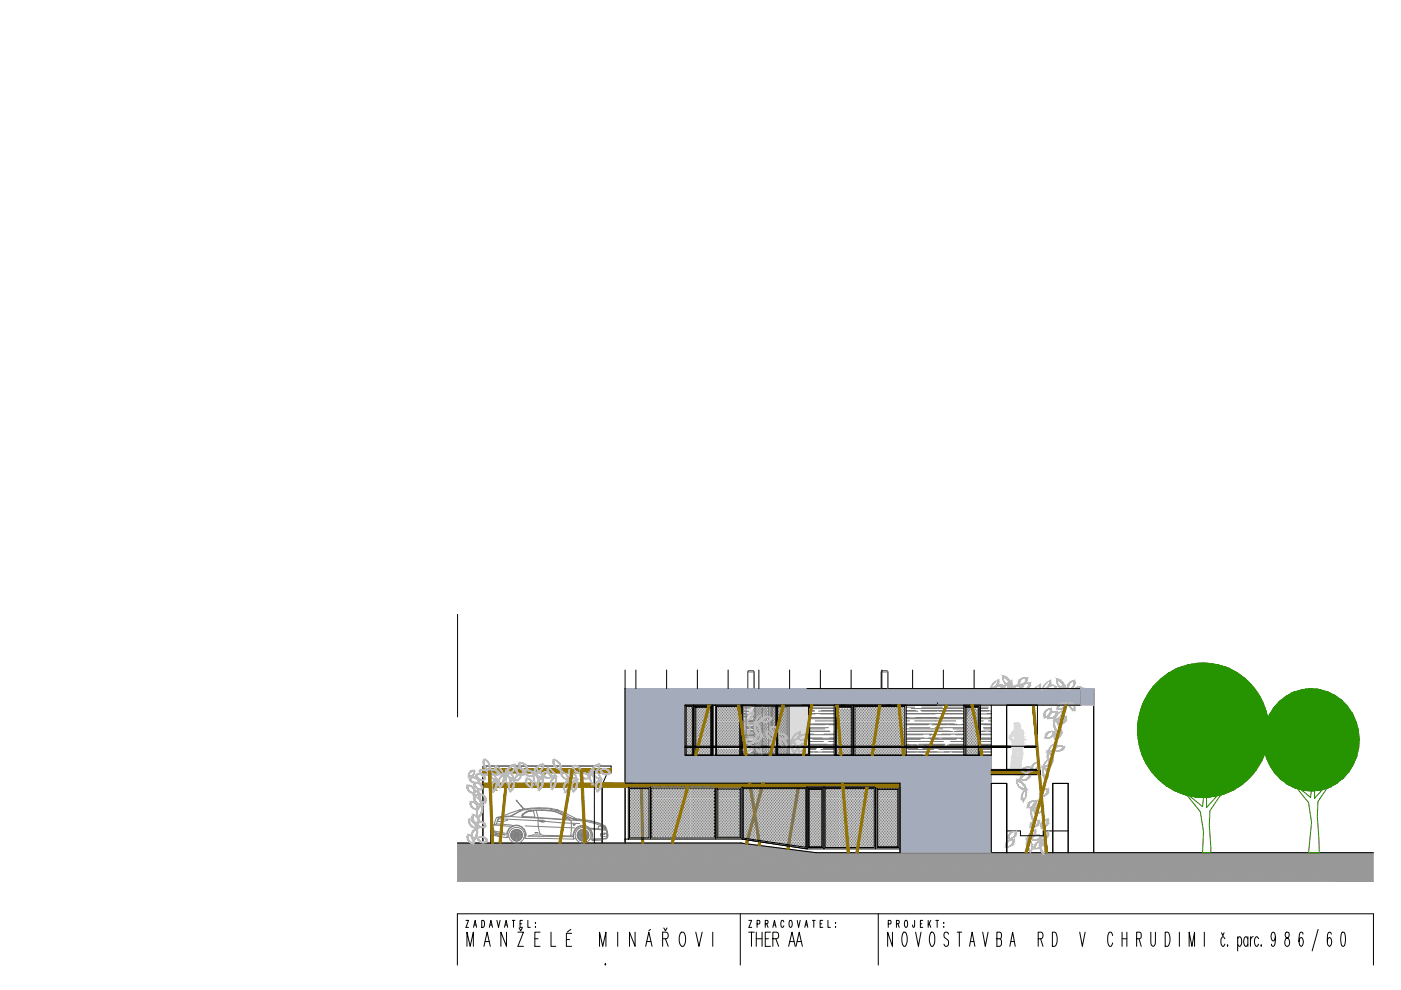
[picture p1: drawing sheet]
<svg xmlns="http://www.w3.org/2000/svg" width="297mm" height="210mm" viewBox="0 0 297 210" stroke-linecap="round" stroke-linejoin="round" font-family="sans-serif">
<g fill="none" stroke="#000" stroke-width=".21">
<path d="M97 130.2v21.8M132.5 142.1v24h58.3v14.7v-13.9h-19.7v13.1l-13.8-2.1M132.5 146h96.6v3.5h-83.9M134.8 142.1v3.9M141.3 142.1v3.9M145.2 149.5h5.9v10.6h-5.9zM145.2 149.5h1.9v10.6h-1.9zM145.2 158.2h74.5M145.2 158.5h74.5M145.5 149.8h1.3v10.3h-1.3zM147.1 149.5h4.1v10.6h-4.1zM147.3 149.8h3.6v10.3h-3.6z"/>
<path d="M147.5 150h3.2v10.1h-3.2zM147.9 142.1v3.9M151.1 149.5v10.6M151.7 149.5h5.4v10.6h-5.4zM151.9 149.8h4.9v10.3h-4.9zM154.4 142.1v3.9M157.1 149.5v10.6M157.3 149.5h7.4v10.6h-7.4zM157.3 149.5v10.6M157.5 149.7h7v10.2h-7zM160.9 142.1v3.9M164.7 149.5h6.9v10.6h-6.9z"/>
<path d="M164.9 149.7h6.5v10.2h-6.5zM167.4 142.1v3.9M171.6 149.5v10.6M173.9 142.1v3.9M176.9 149.5h4.1v10.6h-4.1zM177.2 149.8h3.5v10.3h-3.5zM177.3 150h3.2v10.1h-3.2zM180.5 142.1v3.9M181 149.5h11.1v10.6h-11.1zM181.3 149.8h10.5v10.3h-10.5zM187 142.1v3.9M193.5 142.1v3.9"/>
<path d="M198.7 149l.1 .2M200 142.1v3.9M204.3 149.5h3.6v10.6h-3.6zM204.6 149.8h3v10.3h-3zM204.8 150h2.6v10.1h-2.6zM206.5 142.1v3.9M210.2 149.5v31.3M219.9 158.7v-9.2h-6.5v13.6h6.4M219.9 149.5h-6.5v13.6h6.4M231.9 146v34.8M102.4 162.4h27.2v.9h-.6l-1.3 3.1v12.4h4.8v-32.8h26v-3.5l.2-.3h1l.2 .3v3.5h26.9v-3.5l.3-.3h.9l.2 .3v3.5h43.7v34.8h59.3h-118.2l-16-2h-60h5.4zM102.4 163v15.8"/>
<path d="M104 163.9v.8M104 166.9v11.9M126 163.5v2.6M126 166.9v11.9M127.7 166.9v11.9M129.6 163v.9M132.5 177.9h.1M132.5 166.9v11.9M132.5 177.9h.7M133.2 166.9h4.7v11h-4.7zM133.5 167.2h4.1v10.5h-4.1zM137.9 166.9h13.9v11h-13.9z"/>
<path d="M138.2 167.2h13.3v10.5h-13.3zM145.2 160.1h65M151.8 166.9h5.5v11h-5.5zM152 167.2h5v10.5h-5zM152.2 167.4h4.7v10.1h-4.7zM157.3 166.9h13.8v13.1l-13.8-2.1zM157.6 167.2h13.2v12.4l-13.2-1.9zM171.1 166.9h3.6v13.1h-3.6zM171.4 167.2h3v12.5h-3zM171.6 167.4h2.6v12.1h-2.6zM174.7 166.9h10.9v13.1h-10.9zM174.9 167.2h10.5v12.5h-10.5z"/>
<path d="M185.6 180h5.2M185.9 167.2h4.7v12.5h-4.7zM186.1 167.4h4.3v12.1h-4.3zM210.2 163.1h9.6M210.2 163.4h10.3v.8M210.2 164.2h9.6M210.2 166.1h3.2v14.7M213.4 176.2h3v1h4.8v-1h5.3M98.8 195.1h.5l-.5 1.5h.5M100.4 196.6l.3-1.5 .3 1.5M100.5 196.1h.5M102.1 195.1h.3a1.03 1.03 0 0 1 0 1.5h-.3z"/>
<path d="M102.9 199.6h.8M103.7 196.6l.4-1.5 .3 1.5M103.9 196.1h.4M105.4 195.1l.3 1.5 .3-1.5M107 196.6l.3-1.5 .3 1.5M107.1 196.1h.4M107.4 197.6v3l-1.2-3v3M108.6 195.1h.6M108.9 195.1v1.5M109.8 197.6h1.2l-1.2 3h1.2M110.1 196.8l.3 .5 .3-.5M110.3 195.9h.3"/>
<path d="M110.8 195.1h-.5v1.5h.5M111.9 195.1v1.5h.5M113.4 199h.7M113.5 196.5h.1M113.5 195.6v.2zM114.5 197.6h-1.1v3h1.1M116.8 197.6v3h1M120.1 199.2h.7M121 197l-.7 .6M121.2 197.9h-1.1v2.7h1.1M131 197.6v3M134.6 197.6v3l-1.1-3v3"/>
<path d="M137.1 199.6h.9M137.9 197l-.3 .3M140.5 199h.8a.78 .78 0 0 0 .4-.7 .78 .78 0 0 0-.4-.7h-.8v3M140.7 196.8l.4 .5 .3-.5M141.1 199l.6 1.6M144.3 197.8l.2-.2a.66 .66 0 0 1 .8 .8v1.5a.72 .72 0 0 1-.8 .7 2.51 2.51 0 0 1-.2-2.8zM147.5 197.6l.7 3 .7-3M151.1 197.6v3M157 193.7v10.9M158.7 197.6h1.2M158.8 195.1h.6l-.6 1.5h.6M159.3 197.6v3"/>
<path d="M160.3 197.6v3M160.3 199h1.3M160.5 195.9h.5v-.7l-.5-.1v1.5M161.6 197.6v3M162.2 195.9l.6-.1v-.6l-.6-.1v1.5M162.2 199h.7M162.5 195.9l.3 .7M163.4 197.6h-1.2v3h1.2M163.9 199h.8a.78 .78 0 0 0 .4-.7 .78 .78 0 0 0-.4-.7h-.8v3M163.9 196.6l.3-1.5 .3 1.5M164 196.1h.4M164.5 199l.6 1.6"/>
<path d="M166.2 195.5l-.2-.4a.86 .86 0 0 0-.3 1.4l.3 .1 .2-.3M167.5 195.2v-.1a.86 .86 0 0 1 .3 1.4l-.1 .1a.89 .89 0 0 1-.2-1.4zM167.5 199.6h.8M169 195.1l.3 1.5 .4-1.5M169 199.6h.9M170.6 196.6l.4-1.5 .3 1.5M170.8 196.1h.3M172.2 195.1h.6M172.5 195.1v1.5M173.9 195.9h.3M174.4 195.1h-.5v1.5h.5M175.5 195.1v1.5h.6"/>
<path d="M177.2 196.5h.1M177.2 195.6v.2zM186.2 193.7v10.9M188.3 195.9h.5v-.7l-.5-.1v1.5M189.2 197.6v3l-1-3v3M190.1 195.9l.5-.1v-.6l-.5-.1v1.5M190.4 195.9l.3 .7M191.5 197.8l.1-.2a.6 .6 0 0 1 .7 .8v1.5a.65 .65 0 0 1-.7 .7 2.88 2.88 0 0 1-.1-2.8zM191.9 195.2l.1-.1a.86 .86 0 0 1 .3 1.4l-.1 .1a.89 .89 0 0 1-.3-1.4zM193.9 195.1v1.2l-.2 .3-.2-.1v-.4M194.1 197.6l.6 3 .6-3M195.1 195.9h.3"/>
<path d="M195.7 195.1h-.6v1.5h.6M196.8 195.1v1.5M197 195.8l.3 .8M197.3 197.8l.2-.2a.64 .64 0 0 1 .6 .8l.1 .4a2.2 2.2 0 0 1-.4 1.8 .65 .65 0 0 1-.7-.7l-.1-1.1zM197.3 195.1l-.5 1M198.4 195.1h.6M198.7 195.1v1.5M200.1 195.6v.2zM200.1 196.5v.1zM201.1 198.1l-.1-.3a.63 .63 0 0 0-.9 .3 .63 .63 0 0 0 .3 .8 1.01 1.01 0 0 1 .4 1.7h-.3l-.4-.4M202.9 197.6h1M203.4 197.6v3"/>
<path d="M205.8 199.6h.7M208.4 197.6l.5 3 .6-3M211.4 199h.6a.87 .87 0 0 0 0-1.4h-.6v3h.6a1.08 1.08 0 0 0 0-1.6M214.4 199.6h.6M220.1 199h.7a.82 .82 0 0 0 0-1.4h-.7v3M220.6 199l.5 1.6M223.1 197.6h.5a2.38 2.38 0 0 1 0 3h-.5zM223.2 180.8v-14.7h3.3v14.7M228.9 197.6l.6 3 .6-3M235.9 198.4a.6 .6 0 0 0-.6-.8 2.75 2.75 0 0 0 0 3 .65 .65 0 0 0 .6-.7M237.9 199h1M237.9 197.6v3"/>
<path d="M238.9 197.6v3M241 199h.6a.87 .87 0 0 0 0-1.4h-.6v3M241.5 199l.5 1.6M244 197.6v2.6l.4 .4 .5-.4 .1-2.6M247 197.6h.6a2.38 2.38 0 0 1 0 3h-.6zM250 197.6v3M255.3 197.6v3M259 197.8l.3 .6 .2-.6M259.7 199l-.3-.4h-.2a1.67 1.67 0 0 0 0 2h.2l.3-.4M262.4 199l.3-.4h.2a1.67 1.67 0 0 1 0 2h-.2l-.3-.4M262.4 198.6v3M264.6 199l-.3-.4h-.2l-.4 .9 .1 .7 .3 .4h.2l.3-.4"/>
<path d="M264.6 198.6v2M265.1 198.6v2M265.7 198.6l-.4 .2-.2 .7M266.9 199l-.3-.4h-.3l-.3 .9 .1 .7 .2 .4h.3l.3-.4M270.4 198.6l-.2 .7-.2 .2a1.11 1.11 0 0 1 0-1.9 1.53 1.53 0 0 1 .4 1.7l-.2 1.2-.4 .1-.2-.4M272.6 197.8a.85 .85 0 0 0 .6 1.2l.2 .6a.88 .88 0 0 1-.4 1 .96 .96 0 0 1-.7-.9 .96 .96 0 0 1 .8-.9 .64 .64 0 0 0 .2-.7 .64 .64 0 0 0-.5-.5zM276.3 198.1l-.1-.3-.4-.2a2.15 2.15 0 0 0-.4 2l.1 .6 .3 .4a1.11 1.11 0 0 0 0-1.8l-.2 .1-.2 .7M279.5 197l-1.3 4.6M282.3 198.1l-.1-.3-.4-.2-.3 .6v2l.3 .4a1.11 1.11 0 0 0 0-1.8l-.3 .4-.1 .4M284.5 197.8l.3-.2a2.32 2.32 0 0 1 .4 2.5l-.1 .4-.4 .1a2.5 2.5 0 0 1-.4-2.4zM97 204.6v-10.9h194.2v10.9M99 200.6v-3l.7 3 .7-3v3"/>
<path d="M102.6 200.6l.7-3 .7 3M127.1 200.6v-3l.7 3 .7-3v3M128.3 204.3v.3zM136.9 200.6l.7-3 .6 3M167.2 200.6l.7-3 .7 3M168.8 200.6l.6-3 .7 3M205.6 200.6l.5-3 .6 3M214.1 200.6l.6-3 .6 3M252.1 200.6v-3l.6 3 .6-3v3M260.3 200.3v.3zM267.4 200.3v.3z"/>
</g>
<g fill="#dbdbdb" stroke="#dbdbdb" stroke-width=".21">
<path d="M215.6 153.3h.4z"/>
<path d="M215.5 153.3h.5z"/>
<path d="M215.1 154.2h1.2z"/>
<path d="M215.2 154.8h1.4z"/>
<path d="M215 154.9h1.8z"/>
<path d="M215 156.8h.2z"/>
<path d="M214.6 157.2h1.8z"/>
<path d="M215 162.9h.6z"/>
<path d="M214.6 162.9h.1z"/>
<path d="M215.1 162.9h.5z"/>
<path d="M216 162.9h.2z"/>
<path d="M215.2 163h.3z"/>
<path d="M215.4 163h.1z"/>
<path d="M157.5 149.7v10.2h7zM157.5 149.7h7v10.2z"/>
<path d="M164.9 149.7v10.2h6.5zM164.9 149.7h6.5v10.2z"/>
<path d="M215.7 153.3h.2zM215.7 153.3h.2zM215.7 153.3h.2z"/>
<path d="M215.6 153.3h.3zM215.7 153.3h.2z"/>
<path d="M215.5 153.3h.5zM215.6 153.3h.4zM215.6 153.3h.4z"/>
<path d="M215.4 153.3h.6zM215.5 153.3h.5zM215.5 153.3h.5z"/>
<path d="M215.3 153.3h.7zM215.3 153.3h.7zM215.3 153.3h.7zM215.4 153.3h.6z"/>
<path d="M215.3 153.3h.7zM215.3 153.3h.7z"/>
<path d="M215.2 153.4h.8zM215.3 153.3l.7 .1z"/>
<path d="M215.1 153.4h1zM215.1 153.4h1zM215.1 153.4h1zM215.2 153.4h.9z"/>
<path d="M215.1 153.4h1zM215.1 153.4h1zM215.1 153.4h1zM215.1 153.4h1z"/>
<path d="M215.1 153.5h1zM215.1 153.5h1zM215.1 153.4l1 .1zM215.1 153.4l1 .1z"/>
<path d="M215.1 153.5h1.1zM215.1 153.5h1.1z"/>
<path d="M215.1 153.5l1.1 .1zM215.1 153.5l1.1 .1z"/>
<path d="M215.1 153.6h1.1zM215.1 153.6h1.1z"/>
<path d="M215.1 153.6l1.1 .1zM215.1 153.6l1.1 .1z"/>
<path d="M215.1 153.7h1.1zM215.1 153.7h1.1z"/>
<path d="M215.1 153.7h1.1zM215.1 153.7h1.1z"/>
<path d="M215.1 153.7l1.2 .1zM215.1 153.7l1.2 .1z"/>
<path d="M215.2 153.9h1.1zM215.2 153.9h1.1zM215.1 153.8l1.2 .1zM215.1 153.8l1.2 .1z"/>
<path d="M215.2 154h1.1zM215.2 154h1.1zM215.2 153.9l1.1 .1zM215.2 153.9l1.1 .1z"/>
<path d="M215.1 154h1.2zM215.2 154h1.1z"/>
<path d="M215.1 154h1.2zM215.1 154h1.2zM215.1 154h1.2zM215.1 154h1.2z"/>
<path d="M215.1 154.1h1.2zM215.1 154.1h1.2zM215.1 154l1.2 .1zM215.1 154l1.2 .1z"/>
<path d="M215.1 154.2h1.2zM215.1 154.1l1.2 .1zM215.1 154.1l1.2 .1z"/>
<path d="M215.1 154.2h1.2zM215.1 154.2h1.2z"/>
<path d="M215.1 154.2h1.2zM215.1 154.2h1.2z"/>
<path d="M215.2 154.2l1.1 .1zM215.2 154.2l1.1 .1z"/>
<path d="M215.2 154.3h1.1zM215.2 154.3h1.1zM215.2 154.3h1.1zM215.2 154.3h1.1z"/>
<path d="M215.2 154.4h1.1zM215.2 154.4h1.1zM215.2 154.3l1.1 .1zM215.2 154.3l1.1 .1z"/>
<path d="M215.2 154.5h1.2zM215.2 154.5h1.2zM215.2 154.4l1.2 .1zM215.2 154.4l1.2 .1z"/>
<path d="M215.2 154.5h1.2zM215.2 154.5h1.2z"/>
<path d="M215.3 154.5h1.1zM215.3 154.5h1.1z"/>
<path d="M215.5 154.5h.9zM215.5 154.5h.9zM215.4 154.5h1zM215.4 154.5h1z"/>
<path d="M215.4 154.6h1zM215.4 154.6h1zM215.5 154.5l.9 .1zM215.5 154.5l.9 .1z"/>
<path d="M215.4 154.6h1zM215.4 154.6h1z"/>
<path d="M215.4 154.7h1.1zM215.4 154.7h1.1zM215.4 154.6l1.1 .1zM215.4 154.6l1.1 .1z"/>
<path d="M215.3 154.8h1.2zM215.3 154.8h1.2zM215.4 154.7l1.1 .1zM215.4 154.7l1.1 .1z"/>
<path d="M215.3 154.8h1.3zM215.3 154.8h1.3z"/>
<path d="M215.3 154.8h1.3zM215.3 154.8h1.3z"/>
<path d="M215.2 154.8h1.4zM215.2 154.8h1.4zM215.3 154.8h1.3z"/>
<path d="M215.2 154.8h1.5zM215.2 154.8h1.5z"/>
<path d="M215.1 154.8h1.6zM215.1 154.8h1.6zM215.1 154.8h1.6zM215.2 154.8h1.5z"/>
<path d="M215 154.8h1.7zM215.1 154.8h1.6z"/>
<path d="M215 154.9h1.8zM215 154.9h1.8zM215 154.8l1.8 .1z"/>
<path d="M214.9 154.9h1.9zM215 154.9h1.8z"/>
<path d="M214.9 155h1.9zM214.9 154.9l1.9 .1z"/>
<path d="M214.9 155h2zM214.9 155h2z"/>
<path d="M214.8 155h2.1zM214.9 155h2z"/>
<path d="M214.8 155.1h2.1zM214.8 155l2.1 .1z"/>
<path d="M214.7 155.1h2.2zM214.8 155.1h2.1z"/>
<path d="M214.7 155.1h2.2zM214.7 155.1h2.2zM214.7 155.1h2.2zM214.7 155.1h2.2z"/>
<path d="M214.7 155.2h2.3zM214.7 155.2h2.3zM214.7 155.1l2.3 .1zM214.7 155.1l2.3 .1z"/>
<path d="M214.6 155.3h2.4zM214.7 155.2l2.3 .1z"/>
<path d="M214.6 155.3h2.4zM214.6 155.3h2.4z"/>
<path d="M214.6 155.3h2.4zM214.6 155.3h2.4z"/>
<path d="M214.6 155.3l2.4 .1zM214.6 155.3l2.4 .1z"/>
<path d="M214.6 155.4h2.4zM214.6 155.4h2.4z"/>
<path d="M214.6 155.5h2.4zM214.6 155.5h2.4zM214.6 155.4l2.4 .1zM214.6 155.4l2.4 .1z"/>
<path d="M214.5 155.5h2.5zM214.6 155.5h2.4z"/>
<path d="M214.5 155.5l2.5 .1zM214.5 155.5l2.5 .1z"/>
<path d="M214.5 155.6h2.5zM214.5 155.6h2.5zM214.5 155.6h2.5zM214.5 155.6h2.5z"/>
<path d="M214.5 155.6h2.5zM214.5 155.6h2.5z"/>
<path d="M215 155.6h2zM215 155.6h2z"/>
<path d="M214.5 155.6h.5zM214.5 155.6h.5z"/>
<path d="M214.4 155.7h.6zM214.5 155.6l.5 .1z"/>
<path d="M215 155.6l2 .1zM215 155.6l2 .1z"/>
<path d="M215.1 155.7h1.9zM215.1 155.7h1.9z"/>
<path d="M214.4 155.7h.5zM214.4 155.7h.6z"/>
<path d="M215.1 155.7h1.9zM215.1 155.7h1.9z"/>
<path d="M214.4 155.7l.5 .1zM214.4 155.7h.5z"/>
<path d="M215.1 155.7l1.9 .1zM215.1 155.7l1.9 .1z"/>
<path d="M214.4 155.8h.5zM214.4 155.8h.5z"/>
<path d="M215.1 155.8h1.9zM215.1 155.8h1.9z"/>
<path d="M214.4 155.8h.4zM214.4 155.8h.5z"/>
<path d="M214.3 155.9h.5zM214.4 155.8l.4 .1z"/>
<path d="M215.1 155.8l1.9 .1zM215.1 155.8l1.9 .1z"/>
<path d="M214.3 155.9h.5zM214.3 155.9h.5z"/>
<path d="M215.1 155.9h1.9zM215.1 155.9h1.9z"/>
<path d="M214.3 155.9h.4zM214.3 155.9h.4zM214.3 155.9h.4zM214.3 155.9h.5z"/>
<path d="M215.1 155.9h1.9zM215.1 155.9h1.9z"/>
<path d="M215.1 155.9l1.9 .1zM215.1 155.9l1.9 .1z"/>
<path d="M214.3 155.9l.4 .1zM214.3 155.9h.4z"/>
<path d="M215.1 156h1.9zM215.1 156h1.9z"/>
<path d="M214.2 156h.5zM214.2 156h.5z"/>
<path d="M215.1 156h1.9zM215.1 156h1.9z"/>
<path d="M215.1 156l1.9 .1zM215.1 156l1.9 .1z"/>
<path d="M216.6 156.1h.4zM216.6 156.1h.4z"/>
<path d="M215.1 156.1h1.5zM215.1 156.1h1.5z"/>
<path d="M214.2 156.1h.4zM214.2 156.1h.4zM214.2 156l.4 .1zM214.2 156h.5z"/>
<path d="M215.1 156.1h1.4zM215.1 156.1h1.5z"/>
<path d="M215.1 156.1h1.4zM215.1 156.1h1.4z"/>
<path d="M216.6 156.1h.4zM216.6 156.1h.4zM216.6 156.1h.4zM216.6 156.1h.4z"/>
<path d="M214.2 156.2h.3zM214.2 156.2h.3zM214.2 156.1l.3 .1zM214.2 156.1h.4z"/>
<path d="M215.1 156.2h1.4zM215.1 156.2h1.4zM215.1 156.1l1.4 .1zM215.1 156.1l1.4 .1z"/>
<path d="M216.6 156.1l.4 .1zM216.6 156.1l.4 .1z"/>
<path d="M214.1 156.2h.4zM214.1 156.2h.4zM214.1 156.2h.4zM214.2 156.2h.3z"/>
<path d="M215.1 156.2h1.4zM215.1 156.2h1.4zM215.1 156.2h1.4zM215.1 156.2h1.4z"/>
<path d="M216.6 156.2h.4zM216.6 156.2h.4z"/>
<path d="M214.1 156.2h.3zM214.1 156.2h.4z"/>
<path d="M214.1 156.2l.3 .1zM214.1 156.2l.3 .1z"/>
<path d="M216.6 156.2l.4 .1zM216.6 156.2l.4 .1z"/>
<path d="M215.1 156.2l1.4 .1zM215.1 156.2l1.4 .1z"/>
<path d="M214.1 156.3h.3zM214.1 156.3h.3z"/>
<path d="M215.2 156.3h1.3zM215.2 156.3h1.3z"/>
<path d="M216.6 156.3h.4zM216.6 156.3h.4z"/>
<path d="M214.1 156.3h.3zM214.1 156.3h.3z"/>
<path d="M215.2 156.3l1.3 .1zM215.2 156.3l1.3 .1z"/>
<path d="M216.6 156.3l.4 .1zM216.6 156.3l.4 .1z"/>
<path d="M214 156.4h.4zM214.1 156.3l.3 .1z"/>
<path d="M216.6 156.4h.4zM216.6 156.4h.4z"/>
<path d="M215.2 156.4h1.3zM215.2 156.4h1.3z"/>
<path d="M214 156.4h.4zM214 156.4h.4z"/>
<path d="M216.6 156.4h.3zM216.6 156.4h.4z"/>
<path d="M214 156.4h.4zM214 156.4h.4z"/>
<path d="M216.6 156.4h.3zM216.6 156.4h.3z"/>
<path d="M215.2 156.4h1.3zM215.2 156.4h1.3z"/>
<path d="M214 156.4h.4zM214 156.4h.4z"/>
<path d="M215.2 156.4l1.3 .1zM215.2 156.4l1.3 .1z"/>
<path d="M216.6 156.4l.3 .1zM216.6 156.4l.3 .1z"/>
<path d="M214 156.4l.4 .1zM214 156.4l.4 .1z"/>
<path d="M216.6 156.5h.3zM216.6 156.5h.3z"/>
<path d="M215.2 156.5h1.3zM215.2 156.5h1.3z"/>
<path d="M214.1 156.5h.4zM214.1 156.5h.4z"/>
<path d="M215.2 156.5h1.3zM215.2 156.5h1.3z"/>
<path d="M216.6 156.5h.3zM216.6 156.5h.3z"/>
<path d="M214.1 156.5h.4zM214.1 156.5h.4z"/>
<path d="M216.6 156.5h.3zM216.6 156.5h.3z"/>
<path d="M215.2 156.5l1.3 .1zM215.2 156.5l1.3 .1z"/>
<path d="M214.1 156.6h.4zM214.1 156.6h.4zM214.1 156.5l.4 .1zM214.1 156.5l.4 .1z"/>
<path d="M215.2 156.6h1.3zM215.2 156.6h1.3z"/>
<path d="M216.6 156.6h.3zM216.6 156.6h.3zM216.6 156.5l.3 .1zM216.6 156.5l.3 .1z"/>
<path d="M215.2 156.6h1.3zM215.2 156.6h1.3z"/>
<path d="M214.2 156.7h.3zM214.2 156.7h.3zM214.1 156.6l.4 .1zM214.1 156.6l.4 .1z"/>
<path d="M215.3 156.6l1.2 .1zM215.3 156.6l1.2 .1z"/>
<path d="M215.3 156.7h1.2zM215.3 156.7h1.2z"/>
<path d="M216.6 156.7h.3zM216.6 156.7h.3zM216.6 156.6l.3 .1zM216.6 156.6l.3 .1z"/>
<path d="M214.2 156.7h.4zM214.2 156.7h.4z"/>
<path d="M215.3 156.7h1.2zM215.3 156.7h1.2z"/>
<path d="M214.2 156.7h.4zM214.2 156.7h.4z"/>
<path d="M215.3 156.7h1.2zM215.3 156.7h1.2z"/>
<path d="M216.6 156.8h.3zM216.6 156.8h.3zM216.6 156.7l.3 .1zM216.6 156.7l.3 .1z"/>
<path d="M214.2 156.7l.4 .1zM214.2 156.7l.4 .1z"/>
<path d="M215.3 156.8h1.2zM215.3 156.8h1.2zM215.3 156.7l1.2 .1zM215.3 156.7l1.2 .1z"/>
<path d="M214.2 156.8h.4zM214.2 156.8h.4z"/>
<path d="M216.6 156.8h.4zM216.6 156.8h.4z"/>
<path d="M215.3 156.8h1.2zM215.3 156.8h1.2z"/>
<path d="M215.2 156.8l1.3 .1zM215.2 156.8l1.3 .1z"/>
<path d="M215 156.9h.2zM215 156.8l.2 .1z"/>
<path d="M214.3 156.8l.3 .1zM214.3 156.8l.3 .1z"/>
<path d="M216.6 156.8l.4 .1zM216.6 156.8l.4 .1z"/>
<path d="M215 156.9h1.4zM215 156.9h1.5z"/>
<path d="M214.3 156.9h.4zM214.3 156.9h.4z"/>
<path d="M216.6 156.9h.4zM216.6 156.9h.4z"/>
<path d="M214.9 156.9h1.5zM215 156.9h1.4z"/>
<path d="M216.6 156.9h.4zM216.6 156.9h.4z"/>
<path d="M214.3 156.9h.4zM214.3 156.9h.4z"/>
<path d="M214.9 156.9l1.5 .1zM214.9 156.9l1.5 .1z"/>
<path d="M214.4 156.9l.3 .1zM214.4 156.9l.3 .1z"/>
<path d="M214.9 157h1.5zM214.9 157h1.5z"/>
<path d="M216.6 156.9l.4 .1zM216.6 156.9l.4 .1z"/>
<path d="M214.4 157h.3zM214.4 157h.3z"/>
<path d="M216.6 157h.4zM216.6 157h.4z"/>
<path d="M214.8 157h1.6zM214.9 157h1.5z"/>
<path d="M214.4 157h.3zM214.4 157h.3z"/>
<path d="M214.8 157h1.6zM214.8 157h1.6z"/>
<path d="M214.4 157h.4zM214.4 157h.4z"/>
<path d="M216.6 157h.4zM216.6 157h.4z"/>
<path d="M214.4 157h2zM214.4 157h2z"/>
<path d="M216.6 157l.4 .1zM216.6 157l.4 .1z"/>
<path d="M214.5 157l1.9 .1zM214.5 157h1.9z"/>
<path d="M214.5 157.1h1.9zM214.5 157.1h1.9z"/>
<path d="M216.6 157.1h.4zM216.6 157.1h.4z"/>
<path d="M214.6 157.2h1.8zM214.5 157.1l1.9 .1zM214.5 157.1l1.9 .1z"/>
<path d="M216.6 157.1l.4 .1zM216.6 157.1l.4 .1z"/>
<path d="M214.6 157.2h1.8zM214.6 157.2h1.8z"/>
<path d="M216.6 157.2h.3zM216.6 157.2h.4z"/>
<path d="M214.7 157.3h1.7zM214.7 157.3h1.7zM214.7 157.2l1.7 .1zM214.7 157.2l1.7 .1z"/>
<path d="M216.6 157.2l.3 .1zM216.6 157.2l.3 .1z"/>
<path d="M216.6 157.3h.3zM216.6 157.3h.3z"/>
<path d="M214.7 157.3h1.7zM214.7 157.3h1.7z"/>
<path d="M214.7 157.3h1.7zM214.7 157.3h1.7z"/>
<path d="M216.6 157.3h.3zM216.6 157.3h.3zM216.6 157.3h.3zM216.6 157.3h.3z"/>
<path d="M214.7 157.3l1.8 .1zM214.7 157.3l1.8 .1z"/>
<path d="M216.6 157.3l.3 .1zM216.6 157.3l.3 .1z"/>
<path d="M214.7 157.4h1.8zM214.7 157.4h1.8z"/>
<path d="M216.6 157.4h.3zM216.6 157.4h.3z"/>
<path d="M214.7 157.5h1.8zM214.7 157.5h1.8zM214.7 157.4l1.8 .1zM214.7 157.4l1.8 .1z"/>
<path d="M216.6 157.5h.3zM216.6 157.5h.3zM216.6 157.4l.3 .1zM216.6 157.4l.3 .1z"/>
<path d="M214.7 157.5h1.8zM214.7 157.5h1.8z"/>
<path d="M214.8 157.5l1.7 .1zM214.8 157.5l1.7 .1z"/>
<path d="M216.6 157.6h.3zM216.6 157.6h.3zM216.6 157.5l.3 .1zM216.6 157.5l.3 .1z"/>
<path d="M214.7 157.6h1.8zM214.7 157.6h1.8zM214.7 157.6h1.8zM214.8 157.6h1.7z"/>
<path d="M216.6 157.6h.3zM216.6 157.6h.3zM216.6 157.6h.3zM216.6 157.6h.3z"/>
<path d="M214.7 157.6l1.8 .1zM214.7 157.6l1.8 .1z"/>
<path d="M216.6 157.6l.3 .1zM216.6 157.6l.3 .1z"/>
<path d="M216.6 157.7h.3zM216.6 157.7h.3z"/>
<path d="M214.7 157.7h1.8zM214.7 157.7h1.8z"/>
<path d="M216.6 157.7l.3 .1zM216.6 157.7l.3 .1z"/>
<path d="M216.6 157.8h.2zM216.6 157.8h.3z"/>
<path d="M214.7 157.8h1.8zM214.7 157.8h1.8zM214.7 157.8h1.8zM214.7 157.7l1.8 .1z"/>
<path d="M216.6 157.8h.2zM216.6 157.8h.2zM216.6 157.8h.2zM216.6 157.8h.2z"/>
<path d="M214.7 157.8h1.8zM214.7 157.8h1.8zM214.7 157.8h1.8zM214.7 157.8h1.8z"/>
<path d="M216.6 157.9h.2zM216.6 157.9h.2zM216.6 157.8l.2 .1zM216.6 157.8l.2 .1z"/>
<path d="M214.7 157.9h1.9zM214.7 157.9h1.9zM214.7 157.8l1.9 .1zM214.7 157.8l1.9 .1z"/>
<path d="M216.6 157.9h.2zM216.6 157.9h.2z"/>
<path d="M216.6 157.9l.2 .1zM216.6 157.9l.2 .1z"/>
<path d="M214.7 157.9l1.9 .1zM214.7 157.9l1.9 .1z"/>
<path d="M216.6 158h.2zM216.6 158h.2z"/>
<path d="M214.6 158h2zM214.7 158h1.9z"/>
<path d="M216.6 158.1h.2zM216.6 158.1h.2zM216.6 158.1h.2zM216.6 158l.2 .1z"/>
<path d="M214.6 158l2 .1zM214.6 158l2 .1z"/>
<path d="M214.6 158.1h2.2zM214.6 158.1h2.2z"/>
<path d="M214.6 158.1h2.2zM214.6 158.1h2.2z"/>
<path d="M214.6 158.1h2.2zM214.6 158.1h2.2z"/>
<path d="M214.6 158.1l2.2 .1zM214.6 158.1l2.2 .1z"/>
<path d="M214.6 158.2h2.2zM214.6 158.2h2.2zM214.6 158.2h2.2zM214.6 158.2h2.2z"/>
<path d="M214.6 158.3h2.3zM214.6 158.3h2.3zM214.6 158.2l2.3 .1zM214.6 158.2l2.3 .1z"/>
<path d="M214.6 158.3l2.3 .1zM214.6 158.3l2.3 .1z"/>
<path d="M214.6 158.4h2.3zM214.6 158.4h2.3z"/>
<path d="M214.6 158.4h2.3zM214.6 158.4h2.3zM214.6 158.4h2.3zM214.6 158.4h2.3z"/>
<path d="M214.6 158.5h2.3zM214.6 158.5h2.3zM214.6 158.4l2.3 .1zM214.6 158.4h2.3z"/>
<path d="M214.7 158.6h2.1zM214.7 158.6h2.1zM214.6 158.5l2.2 .1zM214.6 158.5h2.3z"/>
<path d="M214.7 158.6l2.1 .1zM214.7 158.6h2.1z"/>
<path d="M215.7 158.7h1zM215.7 158.7h1.1z"/>
<path d="M214.7 158.7h1zM214.7 158.7h1z"/>
<path d="M214.7 158.7h1zM214.7 158.7h1zM214.7 158.7h1zM214.7 158.7h1z"/>
<path d="M215.7 158.7h1zM215.7 158.7h1z"/>
<path d="M215.7 158.7l1 .1zM215.7 158.7l1 .1z"/>
<path d="M214.7 158.7l.9 .1zM214.7 158.7h1z"/>
<path d="M214.7 158.8h.9zM214.7 158.8h.9z"/>
<path d="M215.7 158.8h1zM215.7 158.8h1zM215.7 158.8h1zM215.7 158.8h1z"/>
<path d="M214.7 158.8l.9 .1zM214.7 158.8h.9z"/>
<path d="M215.7 158.8l1 .1zM215.7 158.8l1 .1z"/>
<path d="M215.8 158.9h.9zM215.8 158.9h.9z"/>
<path d="M214.7 158.9h.9zM214.7 158.9h.9zM214.7 158.9h.9zM214.7 158.9h.9z"/>
<path d="M215.8 158.9h.9zM215.8 158.9h.9zM215.8 158.9h.9zM215.8 158.9h.9z"/>
<path d="M214.7 159h.9zM214.7 159h.9zM214.7 158.9l.9 .1zM214.7 158.9l.9 .1z"/>
<path d="M215.8 158.9l.9 .1zM215.8 158.9l.9 .1z"/>
<path d="M215.8 159h.9zM215.8 159h.9z"/>
<path d="M214.7 159.1h.8zM214.7 159.1h.8zM214.7 159l.8 .1zM214.7 159h.9z"/>
<path d="M215.8 159l.9 .1zM215.8 159l.9 .1z"/>
<path d="M214.7 159.1h.8zM214.7 159.1h.8z"/>
<path d="M215.8 159.1l.9 .1zM215.8 159.1l.9 .1z"/>
<path d="M214.7 159.1l.8 .1zM214.7 159.1l.8 .1z"/>
<path d="M215.8 159.2h.9zM215.8 159.2h.9z"/>
<path d="M214.7 159.2h.8zM214.7 159.2h.8z"/>
<path d="M215.8 159.2h.9zM215.8 159.2h.9z"/>
<path d="M214.7 159.2h.8zM214.7 159.2h.8zM214.7 159.2h.8zM214.7 159.2h.8z"/>
<path d="M215.9 159.3h.8zM215.9 159.3h.8zM215.8 159.2l.9 .1zM215.8 159.2l.9 .1z"/>
<path d="M214.7 159.3h.8zM214.7 159.3h.8zM214.7 159.2l.8 .1zM214.7 159.2h.8z"/>
<path d="M215.9 159.3h.9zM215.9 159.3h.9z"/>
<path d="M215.9 159.3l.9 .1zM215.9 159.3l.9 .1z"/>
<path d="M214.7 159.3l.8 .1zM214.7 159.3l.8 .1z"/>
<path d="M214.7 159.4h.8zM214.7 159.4h.8z"/>
<path d="M215.9 159.5h.9zM215.9 159.5h.9zM215.9 159.4l.9 .1zM215.9 159.4l.9 .1z"/>
<path d="M214.7 159.5h.8zM214.7 159.5h.8zM214.7 159.4l.8 .1zM214.7 159.4l.8 .1z"/>
<path d="M214.7 159.5h.8zM214.7 159.5h.8zM214.7 159.5h.8zM214.7 159.5h.8z"/>
<path d="M215.9 159.6h.9zM215.9 159.6h.9zM215.9 159.5v.1h.9zM215.9 159.5h.9v.1z"/>
<path d="M214.7 159.5l.8 .1zM214.7 159.5l.8 .1z"/>
<path d="M215.9 159.6h.9zM215.9 159.6h.9z"/>
<path d="M214.7 159.6h.8zM214.7 159.6h.8z"/>
<path d="M215.9 159.7h.9zM215.9 159.7h.9zM215.9 159.6l.9 .1zM215.9 159.6l.9 .1z"/>
<path d="M214.7 159.7h.8zM214.7 159.7h.8zM214.7 159.6l.8 .1zM214.7 159.6l.8 .1z"/>
<path d="M214.7 159.7l.8 .1zM214.7 159.7l.8 .1z"/>
<path d="M215.9 159.7l.9 .1zM215.9 159.7l.9 .1z"/>
<path d="M215.9 159.8h.9zM215.9 159.8h.9z"/>
<path d="M214.7 159.8h.8zM214.7 159.8h.8z"/>
<path d="M215.9 159.8h.9zM215.9 159.8h.9z"/>
<path d="M214.7 159.8h.8zM214.7 159.8h.8z"/>
<path d="M214.7 159.8h.8zM214.7 159.8h.8z"/>
<path d="M215.9 159.8h.9zM215.9 159.8h.9z"/>
<path d="M215.9 159.9h.9zM215.9 159.8l.9 .1z"/>
<path d="M214.7 159.8l.8 .1zM214.7 159.8l.8 .1z"/>
<path d="M214.7 159.9h.8zM214.7 159.9h.8z"/>
<path d="M215.8 159.9h1zM215.9 159.9h.9z"/>
<path d="M214.7 159.9l.8 .1zM214.7 159.9l.8 .1z"/>
<path d="M215.8 159.9l1 .1zM215.8 159.9l1 .1z"/>
<path d="M215.8 160h.9zM215.8 160h1z"/>
<path d="M214.7 160h.8zM214.7 160h.8z"/>
<path d="M214.7 160h.8zM214.7 160h.8z"/>
<path d="M215.9 160h.8zM215.9 160h.8zM215.8 160h.9zM215.8 160h.9z"/>
<path d="M214.7 160.1h.8zM214.7 160.1h.8zM214.7 160.1h.8zM214.7 160l.8 .1z"/>
<path d="M215.9 160l.8 .1zM215.9 160l.8 .1z"/>
<path d="M214.7 160.1h.8zM214.7 160.1h.8z"/>
<path d="M215.9 160.1h.8zM215.9 160.1h.8z"/>
<path d="M214.7 160.2h.8zM214.7 160.2h.8zM214.7 160.1l.8 .1zM214.7 160.1l.8 .1z"/>
<path d="M215.9 160.2h.8zM215.9 160.2h.8zM215.9 160.1l.8 .1zM215.9 160.1l.8 .1z"/>
<path d="M214.7 160.2l.8 .1zM214.7 160.2l.8 .1z"/>
<path d="M215.9 160.3h.8zM215.9 160.3h.8zM215.9 160.2l.8 .1zM215.9 160.2l.8 .1z"/>
<path d="M214.6 160.3h.9zM214.7 160.3h.8z"/>
<path d="M215.8 160.3h.9zM215.8 160.3h.9zM215.8 160.3h.9zM215.9 160.3h.8z"/>
<path d="M214.6 160.4h.9zM214.6 160.4h.9zM214.6 160.3l.9 .1zM214.6 160.3l.9 .1z"/>
<path d="M215.8 160.4h.9zM215.8 160.4h.9zM215.8 160.3l.9 .1zM215.8 160.3l.9 .1z"/>
<path d="M214.6 160.4h.9zM214.6 160.4h.9z"/>
<path d="M215.8 160.5h.8zM215.8 160.4h.9z"/>
<path d="M214.6 160.5h.9zM214.6 160.4l.9 .1z"/>
<path d="M214.6 160.5h.9zM214.6 160.5h.9z"/>
<path d="M215.8 160.5h.8zM215.8 160.5h.8z"/>
<path d="M214.6 160.5l.9 .1zM214.6 160.5l.9 .1z"/>
<path d="M215.8 160.5l.8 .1zM215.8 160.5l.8 .1z"/>
<path d="M214.6 160.6h.9zM214.6 160.6h.9z"/>
<path d="M215.8 160.6h.8zM215.8 160.6h.8z"/>
<path d="M215.8 160.6h.8zM215.8 160.6h.8z"/>
<path d="M214.6 160.6h.9zM214.6 160.6h.9z"/>
<path d="M214.6 160.6l.9 .1zM214.6 160.6l.9 .1z"/>
<path d="M215.8 160.7h.8zM215.8 160.7h.8zM215.8 160.6l.8 .1zM215.8 160.6l.8 .1z"/>
<path d="M214.5 160.7h1zM214.6 160.7h.9z"/>
<path d="M214.5 160.7l1 .1zM214.5 160.7l1 .1z"/>
<path d="M215.7 160.8h.9zM215.8 160.7h.8z"/>
<path d="M215.7 160.8h.9zM215.7 160.8h.9z"/>
<path d="M214.5 160.8h1zM214.5 160.8h1zM214.5 160.8h1zM214.5 160.8h1z"/>
<path d="M214.5 160.8l1 .1zM214.5 160.8l1 .1z"/>
<path d="M215.7 160.8l.9 .1zM215.7 160.8l.9 .1z"/>
<path d="M215.7 160.9h.9zM215.7 160.9h.9z"/>
<path d="M214.5 160.9h1zM214.5 160.9h1z"/>
<path d="M215.7 160.9h.9zM215.7 160.9h.9z"/>
<path d="M214.5 160.9h1zM214.5 160.9h1z"/>
<path d="M215.7 160.9h.9zM215.7 160.9h.9z"/>
<path d="M215.7 160.9l.9 .1zM215.7 160.9l.9 .1z"/>
<path d="M214.5 160.9l1 .1zM214.5 160.9l1 .1z"/>
<path d="M214.5 161h1zM214.5 161h1z"/>
<path d="M215.6 161h1zM215.7 161h.9z"/>
<path d="M214.5 161l1 .1zM214.5 161l1 .1z"/>
<path d="M215.6 161l1 .1zM215.6 161l1 .1z"/>
<path d="M214.5 161.1h1zM214.5 161.1h1z"/>
<path d="M215.6 161.1h1zM215.6 161.1h1z"/>
<path d="M214.5 161.1h1zM214.5 161.1h1z"/>
<path d="M215.6 161.1h1zM215.6 161.1h1z"/>
<path d="M214.5 161.1h1zM214.5 161.1h1z"/>
<path d="M215.6 161.1l1 .1zM215.6 161.1h1z"/>
<path d="M214.5 161.1l1.1 .1zM214.5 161.1l1.1 .1z"/>
<path d="M214.5 161.2h2.1zM214.5 161.2h2.1z"/>
<path d="M214.5 161.2h2.1zM214.5 161.2h2.1z"/>
<path d="M214.5 161.2l2.1 .1zM214.5 161.2l2.1 .1z"/>
<path d="M214.5 161.4h2.1zM214.5 161.4h2.1zM214.5 161.3l2.1 .1zM214.5 161.3l2.1 .1z"/>
<path d="M214.5 161.4h2.1zM214.5 161.4h2.1zM214.5 161.4h2.1zM214.5 161.4h2.1z"/>
<path d="M214.4 161.5h2.2zM214.5 161.4l2.1 .1z"/>
<path d="M214.4 161.5h2.2zM214.4 161.5h2.2z"/>
<path d="M214.4 161.5l2.2 .1zM214.4 161.5l2.2 .1z"/>
<path d="M214.4 161.6h2.2zM214.4 161.6h2.2zM214.4 161.6h2.2zM214.4 161.6h2.2z"/>
<path d="M214.4 161.6l2.2 .1zM214.4 161.6l2.2 .1z"/>
<path d="M214.4 161.7h2.2zM214.4 161.7h2.2z"/>
<path d="M214.4 161.8h2.2zM214.4 161.8h2.2zM214.4 161.7l2.2 .1zM214.4 161.7l2.2 .1z"/>
<path d="M214.4 161.9h2.2zM214.4 161.9h2.2zM214.4 161.8l2.2 .1zM214.4 161.8l2.2 .1z"/>
<path d="M214.4 161.9h2.2zM214.4 161.9h2.2z"/>
<path d="M214.4 161.9l2.2 .1zM214.4 161.9l2.2 .1z"/>
<path d="M214.4 162h2.2zM214.4 162h2.2z"/>
<path d="M214.4 162h2.2zM214.4 162h2.2z"/>
<path d="M214.4 162l2.2 .1zM214.4 162l2.2 .1z"/>
<path d="M214.4 162.1h2.2zM214.4 162.1h2.2zM214.4 162.1h2.2zM214.4 162.1h2.2z"/>
<path d="M214.4 162.1l2.2 .1zM214.4 162.1l2.2 .1z"/>
<path d="M214.4 162.2h2.2zM214.4 162.2h2.2z"/>
<path d="M214.4 162.3h2.1zM214.4 162.3h2.1zM214.4 162.2l2.1 .1zM214.4 162.2h2.2z"/>
<path d="M214.4 162.3l2.1 .1zM214.4 162.3l2.1 .1z"/>
<path d="M214.4 162.4h2.1zM214.4 162.4h2.1zM214.4 162.4h2.1zM214.4 162.4h2.1z"/>
<path d="M214.4 162.4l2.1 .1zM214.4 162.4l2.1 .1z"/>
<path d="M214.4 162.5h2.1zM214.4 162.5h2.1z"/>
<path d="M214.4 162.5h2.1zM214.4 162.5h2.1z"/>
<path d="M214.4 162.6h2.1zM214.4 162.6h2.1zM214.4 162.5l2.1 .1zM214.4 162.5l2.1 .1z"/>
<path d="M214.4 162.6h2zM214.4 162.6h2.1z"/>
<path d="M215.6 162.6l.8 .1zM215.6 162.6l.8 .1z"/>
<path d="M214.4 162.7h1.1zM214.4 162.7h1.1zM214.4 162.6l1.1 .1zM214.4 162.6h1.2z"/>
<path d="M215.6 162.7h.8zM215.6 162.7h.8z"/>
<path d="M214.4 162.7h1.1zM214.4 162.7h1.1z"/>
<path d="M215.7 162.7l.7 .1zM215.7 162.7h.7z"/>
<path d="M214.4 162.7l1.1 .1zM214.4 162.7l1.1 .1z"/>
<path d="M215.7 162.8h.7zM215.7 162.8h.7z"/>
<path d="M215.7 162.8h.7zM215.7 162.8h.7z"/>
<path d="M215.7 162.8h.6zM215.7 162.8h.6z"/>
<path d="M214.4 162.8h1.1zM214.4 162.8h1.1z"/>
<path d="M214.5 162.8h1zM214.5 162.8h1zM214.5 162.8h1zM214.5 162.8h1z"/>
<path d="M214.8 162.8h.7zM214.8 162.8h.7z"/>
<path d="M214.5 162.8h.3zM214.5 162.8h.3z"/>
<path d="M215.7 162.8h.6zM215.7 162.8h.6z"/>
<path d="M214.9 162.8h.6zM214.9 162.8h.6z"/>
<path d="M214.5 162.8h.3zM214.5 162.8h.3z"/>
<path d="M215.8 162.8h.5zM215.8 162.8h.5z"/>
<path d="M215 162.8h.5zM215 162.8h.5z"/>
<path d="M214.5 162.8h.3zM214.5 162.8h.3z"/>
<path d="M215.8 162.8l.4 .1zM215.8 162.8h.5z"/>
<path d="M215 162.9h.6zM215 162.8l.6 .1zM215 162.8l.6 .1z"/>
<path d="M214.5 162.8l.2 .1zM214.5 162.8h.3z"/>
<path d="M214.5 162.9h.2zM214.5 162.9h.2z"/>
<path d="M215.9 162.9h.3zM215.9 162.9h.3zM215.8 162.9h.4zM215.8 162.9h.4z"/>
<path d="M215.9 162.9h.3zM215.9 162.9h.3z"/>
<path d="M215.1 162.9h.5zM215 162.9h.6zM215 162.9h.6z"/>
<path d="M216 162.9h.1zM216 162.9h.1z"/>
<path d="M215.2 163h.3zM215.1 162.9l.4 .1zM215.1 162.9h.5z"/>
<path d="M215.3 163h.2zM215.3 163h.2z"/>
<path d="M215.3 163h.2zM215.3 163h.2z"/>
</g>
<g fill="none" stroke="#767676" stroke-width=".21">
<path d="M145.6 150h.1M145.6 150.7h.1M145.6 151.4h.1M145.6 152h.1M145.6 152.7h.1M145.6 153.4h.1M145.6 154.1h.1M145.6 154.8h.1M145.6 155.4h.1M145.6 156.1h.1M145.6 156.8h.1M145.6 157.5h.1"/>
<path d="M145.6 158.2h.1M145.6 158.9h.1M145.6 159.5h.1M145.7 150.4h.1M145.7 151h.1M145.7 151.7h.1M145.7 152.4h.1M145.7 153.1h.1M145.7 153.7h.1M145.7 154.4h.1M145.7 155.1h.1M145.7 155.8h.1"/>
<path d="M145.7 156.5h.1M145.7 157.2h.1M145.7 157.8h.1M145.7 158.5h.1M145.7 159.2h.1M145.7 159.9h.1M145.9 150h.1M145.9 150.7h.1M145.9 151.4h.1M145.9 152h.1M145.9 152.7h.1M145.9 153.4h.1"/>
<path d="M145.9 154.1h.1M145.9 154.8h.1M145.9 155.4h.1M145.9 156.1h.1M145.9 156.8h.1M145.9 157.5h.1M145.9 158.2h.1M145.9 158.9h.1M145.9 159.5h.1M146.1 150.4h.1M146.1 151h.1M146.1 151.7h.1"/>
<path d="M146.1 152.4h.1M146.1 153.1h.1M146.1 153.7h.1M146.1 154.4h.1M146.1 155.1h.1M146.1 155.8h.1M146.1 156.5h.1M146.1 157.2h.1M146.1 157.8h.1M146.1 158.5h.1M146.1 159.2h.1M146.1 159.9h.1"/>
<path d="M146.2 150h.1M146.2 150.7h.1M146.2 151.4h.1M146.2 152h.1M146.2 152.7h.1M146.2 153.4h.1M146.2 154.1h.1M146.2 154.8h.1M146.2 155.4h.1M146.2 156.1h.1M146.2 156.8h.1M146.2 157.5h.1"/>
<path d="M146.2 158.2h.1M146.2 158.9h.1M146.2 159.5h.1M146.4 150.4h.1M146.4 151h.1M146.4 151.7h.1M146.4 152.4h.1M146.4 153.1h.1M146.4 153.7h.1M146.4 154.4h.1M146.4 155.1h.1M146.4 155.8h.1"/>
<path d="M146.4 156.5h.1M146.4 157.2h.1M146.4 157.8h.1M146.4 158.5h.1M146.4 159.2h.1M146.4 159.9h.1M146.6 150h.1M146.6 150.7h.1M146.6 151.4h.1M146.6 152h.1M146.6 152.7h.1M146.6 153.4h.1"/>
<path d="M146.6 154.1h.1M146.6 154.8h.1M146.6 155.4h.1M146.6 156.1h.1M146.6 156.8h.1M146.6 157.5h.1M146.6 158.2h.1M146.6 158.9h.1M146.6 159.5h.1M146.8 150.4h.1M146.8 151h.1M146.8 151.7h.1"/>
<path d="M146.8 152.4h.1M146.8 153.1h.1M146.8 153.7h.1M146.8 154.4h.1M146.8 155.1h.1M146.8 155.8h.1M146.8 156.5h.1M146.8 157.2h.1M146.8 157.8h.1M146.8 158.5h.1M146.8 159.2h.1M146.8 159.9h.1"/>
<path d="M147.6 158.9h.1M147.6 159.5h.1M147.6 150h.1M147.6 150.7h.1M147.6 151.4h.1M147.6 152h.1M147.6 152.7h.1M147.6 153.4h.1M147.6 154.1h.1M147.6 154.8h.1M147.6 155.4h.1M147.6 156.1h.1"/>
<path d="M147.6 156.8h.1M147.6 157.5h.1M147.6 158.2h.1M147.8 158.5h.1M147.8 159.2h.1M147.8 159.9h.1M147.8 150.4h.1M147.8 151h.1M147.8 151.7h.1M147.8 152.4h.1M147.8 153.1h.1M147.8 153.7h.1"/>
<path d="M147.8 154.4h.1M147.8 155.1h.1M147.8 155.8h.1M147.8 156.5h.1M147.8 157.2h.1M147.8 157.8h.1M147.9 158.9h.1M147.9 159.5h.1M147.9 150h.1M147.9 150.7h.1M147.9 151.4h.1M147.9 152h.1"/>
<path d="M147.9 152.7h.1M147.9 153.4h.1M147.9 154.1h.1M147.9 154.8h.1M147.9 155.4h.1M147.9 156.1h.1M147.9 156.8h.1M147.9 157.5h.1M147.9 158.2h.1M148.1 158.5h.1M148.1 159.2h.1M148.1 159.9h.1"/>
<path d="M148.1 150.4h.1M148.1 151h.1M148.1 151.7h.1M148.1 152.4h.1M148.1 153.1h.1M148.1 153.7h.1M148.1 154.4h.1M148.1 155.1h.1M148.1 155.8h.1M148.1 156.5h.1M148.1 157.2h.1M148.1 157.8h.1"/>
<path d="M148.3 158.9h.1M148.3 159.5h.1M148.3 150h.1M148.3 150.7h.1M148.3 151.4h.1M148.3 152h.1M148.3 152.7h.1M148.3 153.4h.1M148.3 154.1h.1M148.3 154.8h.1M148.3 155.4h.1M148.3 156.1h.1"/>
<path d="M148.3 156.8h.1M148.3 157.5h.1M148.3 158.2h.1M148.4 158.5h.1M148.4 159.2h.1M148.4 159.9h.1M148.4 150.4h.1M148.4 151h.1M148.4 151.7h.1M148.4 152.4h.1M148.4 153.1h.1M148.4 153.7h.1"/>
<path d="M148.4 154.4h.1M148.4 155.1h.1M148.4 155.8h.1M148.4 156.5h.1M148.4 157.2h.1M148.4 157.8h.1M148.6 158.9h.1M148.6 159.5h.1M148.6 150h.1M148.6 150.7h.1M148.6 151.4h.1M148.6 152h.1"/>
<path d="M148.6 152.7h.1M148.6 153.4h.1M148.6 154.1h.1M148.6 154.8h.1M148.6 155.4h.1M148.6 156.1h.1M148.6 156.8h.1M148.6 157.5h.1M148.6 158.2h.1M148.8 158.5h.1M148.8 159.2h.1M148.8 159.9h.1"/>
<path d="M148.8 150.4h.1M148.8 151h.1M148.8 151.7h.1M148.8 152.4h.1M148.8 153.1h.1M148.8 153.7h.1M148.8 154.4h.1M148.8 155.1h.1M148.8 155.8h.1M148.8 156.5h.1M148.8 157.2h.1M148.8 157.8h.1"/>
<path d="M149 158.9h.1M149 159.5h.1M149 150h.1M149 150.7h.1M149 151.4h.1M149 152h.1M149 152.7h.1M149 153.4h.1M149 154.1h.1M149 154.8h.1M149 155.4h.1M149 156.1h.1"/>
<path d="M149 156.8h.1M149 157.5h.1M149 158.2h.1M149.1 158.5h.1M149.1 159.2h.1M149.1 159.9h.1M149.1 150.4h.1M149.1 151h.1M149.1 151.7h.1M149.1 152.4h.1M149.1 153.1h.1M149.1 153.7h.1"/>
<path d="M149.1 154.4h.1M149.1 155.1h.1M149.1 155.8h.1M149.1 156.5h.1M149.1 157.2h.1M149.1 157.8h.1M149.3 158.9h.1M149.3 159.5h.1M149.3 150h.1M149.3 150.7h.1M149.3 151.4h.1M149.3 152h.1"/>
<path d="M149.3 152.7h.1M149.3 153.4h.1M149.3 154.1h.1M149.3 154.8h.1M149.3 155.4h.1M149.3 156.1h.1M149.3 156.8h.1M149.3 157.5h.1M149.3 158.2h.1M149.5 158.5h.1M149.5 159.2h.1M149.5 159.9h.1"/>
<path d="M149.5 150.4h.1M149.5 151h.1M149.5 151.7h.1M149.5 152.4h.1M149.5 153.1h.1M149.5 153.7h.1M149.5 154.4h.1M149.5 155.1h.1M149.5 155.8h.1M149.5 156.5h.1M149.5 157.2h.1M149.5 157.8h.1"/>
<path d="M149.6 158.9h.1M149.6 159.5h.1M149.6 150h.1M149.6 150.7h.1M149.6 151.4h.1M149.6 152h.1M149.6 152.7h.1M149.6 153.4h.1M149.6 154.1h.1M149.6 154.8h.1M149.6 155.4h.1M149.6 156.1h.1"/>
<path d="M149.6 156.8h.1M149.6 157.5h.1M149.6 158.2h.1M149.8 158.5h.1M149.8 159.2h.1M149.8 159.9h.1M149.8 150.4h.1M149.8 151h.1M149.8 151.7h.1M149.8 152.4h.1M149.8 153.1h.1M149.8 153.7h.1"/>
<path d="M149.8 154.4h.1M149.8 155.1h.1M149.8 155.8h.1M149.8 156.5h.1M149.8 157.2h.1M149.8 157.8h.1M150 158.9h.1M150 159.5h.1M150 150h.1M150 150.7h.1M150 151.4h.1M150 152h.1"/>
<path d="M150 152.7h.1M150 153.4h.1M150 154.1h.1M150 154.8h.1M150 155.4h.1M150 156.1h.1M150 156.8h.1M150 157.5h.1M150 158.2h.1M150.1 158.5h.1M150.1 159.2h.1M150.1 159.9h.1"/>
<path d="M150.1 150.4h.1M150.1 151h.1M150.1 151.7h.1M150.1 152.4h.1M150.1 153.1h.1M150.1 153.7h.1M150.1 154.4h.1M150.1 155.1h.1M150.1 155.8h.1M150.1 156.5h.1M150.1 157.2h.1M150.1 157.8h.1"/>
<path d="M150.3 158.9h.1M150.3 159.5h.1M150.3 150h.1M150.3 150.7h.1M150.3 151.4h.1M150.3 152h.1M150.3 152.7h.1M150.3 153.4h.1M150.3 154.1h.1M150.3 154.8h.1M150.3 155.4h.1M150.3 156.1h.1"/>
<path d="M150.3 156.8h.1M150.3 157.5h.1M150.3 158.2h.1M150.5 158.5h.1M150.5 159.2h.1M150.5 159.9h.1M150.5 150.4h.1M150.5 151h.1M150.5 151.7h.1M150.5 152.4h.1M150.5 153.1h.1M150.5 153.7h.1"/>
<path d="M150.5 154.4h.1M150.5 155.1h.1M150.5 155.8h.1M150.5 156.5h.1M150.5 157.2h.1M150.5 157.8h.1M150.7 158.9h.1M150.7 159.5h.1M150.7 150h.1M150.7 150.7h.1M150.7 151.4h.1M150.7 152h.1"/>
<path d="M150.7 152.7h.1M150.7 153.4h.1M150.7 154.1h.1M150.7 154.8h.1M150.7 155.4h.1M150.7 156.1h.1M150.7 156.8h.1M150.7 157.5h.1M150.7 158.2h.1M152 149.9h.1M152 150.6h.1M152 151.3h.1"/>
<path d="M152 152h.1M152 152.6h.1M152 153.4h.1M152 154h.1M152 154.7h.1M152 155.4h.1M152 156.1h.1M152 156.7h.1M152 157.4h.1M152 158.1h.1M152 158.8h.1M152 159.5h.1"/>
<path d="M152.2 150.3h.1M152.2 150.9h.1M152.2 151.6h.1M152.2 152.3h.1M152.2 153h.1M152.2 153.7h.1M152.2 154.4h.1M152.2 155.1h.1M152.2 155.7h.1M152.2 156.4h.1M152.2 157.1h.1M152.2 157.8h.1"/>
<path d="M152.2 159.1h.1M152.2 159.8h.1M152.3 149.9h.1M152.3 150.6h.1M152.3 151.3h.1M152.3 152h.1M152.3 152.6h.1M152.3 153.4h.1M152.3 154h.1M152.3 154.7h.1M152.3 155.4h.1M152.3 156.1h.1"/>
<path d="M152.3 156.7h.1M152.3 157.4h.1M152.3 158.1h.1M152.3 158.8h.1M152.3 159.5h.1M152.5 150.3h.1M152.5 150.9h.1M152.5 151.6h.1M152.5 152.3h.1M152.5 153h.1M152.5 153.7h.1M152.5 154.4h.1"/>
<path d="M152.5 155.1h.1M152.5 155.7h.1M152.5 156.4h.1M152.5 157.1h.1M152.5 157.8h.1M152.5 159.1h.1M152.5 159.8h.1M152.7 149.9h.1M152.7 150.6h.1M152.7 151.3h.1M152.7 152h.1M152.7 152.6h.1"/>
<path d="M152.7 153.4h.1M152.7 154h.1M152.7 154.7h.1M152.7 155.4h.1M152.7 156.1h.1M152.7 156.7h.1M152.7 157.4h.1M152.7 158.1h.1M152.7 158.8h.1M152.7 159.5h.1M152.9 150.3h.1M152.9 150.9h.1"/>
<path d="M152.9 151.6h.1M152.9 152.3h.1M152.9 153h.1M152.9 153.7h.1M152.9 154.4h.1M152.9 155.1h.1M152.9 155.7h.1M152.9 156.4h.1M152.9 157.1h.1M152.9 157.8h.1M152.9 159.1h.1M152.9 159.8h.1"/>
<path d="M153 149.9h.1M153 150.6h.1M153 151.3h.1M153 152h.1M153 152.6h.1M153 153.4h.1M153 154h.1M153 154.7h.1M153 155.4h.1M153 156.1h.1M153 156.7h.1M153 157.4h.1"/>
<path d="M153 158.1h.1M153 158.8h.1M153 159.5h.1M153.2 150.3h.1M153.2 150.9h.1M153.2 151.6h.1M153.2 152.3h.1M153.2 153h.1M153.2 153.7h.1M153.2 154.4h.1M153.2 155.1h.1M153.2 155.7h.1"/>
<path d="M153.2 156.4h.1M153.2 157.1h.1M153.2 157.8h.1M153.2 159.1h.1M153.2 159.8h.1M153.4 149.9h.1M153.4 150.6h.1M153.4 151.3h.1M153.4 152h.1M153.4 152.6h.1M153.4 153.4h.1M153.4 154h.1"/>
<path d="M153.4 154.7h.1M153.4 155.4h.1M153.4 156.1h.1M153.4 156.7h.1M153.4 157.4h.1M153.4 158.1h.1M153.4 158.8h.1M153.4 159.5h.1M153.5 150.3h.1M153.5 150.9h.1M153.5 151.6h.1M153.5 152.3h.1"/>
<path d="M153.5 153h.1M153.5 153.7h.1M153.5 154.4h.1M153.5 155.1h.1M153.5 155.7h.1M153.5 156.4h.1M153.5 157.1h.1M153.5 157.8h.1M153.5 159.1h.1M153.5 159.8h.1M153.7 149.9h.1M153.7 150.6h.1"/>
<path d="M153.7 151.3h.1M153.7 152h.1M153.7 152.6h.1M153.7 153.4h.1M153.7 154h.1M153.7 154.7h.1M153.7 155.4h.1M153.7 156.1h.1M153.7 156.7h.1M153.7 157.4h.1M153.7 158.1h.1M153.7 158.8h.1"/>
<path d="M153.7 159.5h.1M153.9 150.3h.1M153.9 150.9h.1M153.9 151.6h.1M153.9 152.3h.1M153.9 153h.1M153.9 153.7h.1M153.9 154.4h.1M153.9 155.1h.1M153.9 155.7h.1M153.9 156.4h.1M153.9 157.1h.1"/>
<path d="M153.9 157.8h.1M153.9 159.1h.1M153.9 159.8h.1M154 149.9h.1M154 150.6h.1M154 151.3h.1M154 152h.1M154 152.6h.1M154 153.4h.1M154 154h.1M154 154.7h.1M154 155.4h.1"/>
<path d="M154 156.1h.1M154 156.7h.1M154 157.4h.1M154 158.1h.1M154 158.8h.1M154 159.5h.1M154.2 150.3h.1M154.2 150.9h.1M154.2 151.6h.1M154.2 152.3h.1M154.2 153h.1M154.2 153.7h.1"/>
<path d="M154.2 154.4h.1M154.2 155.1h.1M154.2 155.7h.1M154.2 156.4h.1M154.2 157.1h.1M154.2 157.8h.1M154.2 159.1h.1M154.2 159.8h.1M154.4 149.9h.1M154.4 150.6h.1M154.4 151.3h.1M154.4 152h.1"/>
<path d="M154.4 152.6h.1M154.4 153.4h.1M154.4 154h.1M154.4 154.7h.1M154.4 155.4h.1M154.4 156.1h.1M154.4 156.7h.1M154.4 157.4h.1M154.4 158.1h.1M154.4 158.8h.1M154.4 159.5h.1M154.5 150.3h.1"/>
<path d="M154.5 150.9h.1M154.5 151.6h.1M154.5 152.3h.1M154.5 153h.1M154.5 153.7h.1M154.5 154.4h.1M154.5 155.1h.1M154.5 155.7h.1M154.5 156.4h.1M154.5 157.1h.1M154.5 157.8h.1M154.5 159.1h.1"/>
<path d="M154.5 159.8h.1M154.7 149.9h.1M154.7 150.6h.1M154.7 151.3h.1M154.7 152h.1M154.7 152.6h.1M154.7 153.4h.1M154.7 154h.1M154.7 154.7h.1M154.7 155.4h.1M154.7 156.1h.1M154.7 156.7h.1"/>
<path d="M154.7 157.4h.1M154.7 158.1h.1M154.7 158.8h.1M154.7 159.5h.1M154.9 150.3h.1M154.9 150.9h.1M154.9 151.6h.1M154.9 152.3h.1M154.9 153h.1M154.9 153.7h.1M154.9 154.4h.1M154.9 155.1h.1"/>
<path d="M154.9 155.7h.1M154.9 156.4h.1M154.9 157.1h.1M154.9 157.8h.1M154.9 159.1h.1M154.9 159.8h.1M155.1 149.9h.1M155.1 150.6h.1M155.1 151.3h.1M155.1 152h.1M155.1 152.6h.1M155.1 153.4h.1"/>
<path d="M155.1 154h.1M155.1 154.7h.1M155.1 155.4h.1M155.1 156.1h.1M155.1 156.7h.1M155.1 157.4h.1M155.1 158.1h.1M155.1 158.8h.1M155.1 159.5h.1M155.2 150.3h.1M155.2 150.9h.1M155.2 151.6h.1"/>
<path d="M155.2 152.3h.1M155.2 153h.1M155.2 153.7h.1M155.2 154.4h.1M155.2 155.1h.1M155.2 155.7h.1M155.2 156.4h.1M155.2 157.1h.1M155.2 157.8h.1M155.2 159.1h.1M155.2 159.8h.1M155.4 149.9h.1"/>
<path d="M155.4 150.6h.1M155.4 151.3h.1M155.4 152h.1M155.4 152.6h.1M155.4 153.4h.1M155.4 154h.1M155.4 154.7h.1M155.4 155.4h.1M155.4 156.1h.1M155.4 156.7h.1M155.4 157.4h.1M155.4 158.1h.1"/>
<path d="M155.4 158.8h.1M155.4 159.5h.1M155.6 150.3h.1M155.6 150.9h.1M155.6 151.6h.1M155.6 152.3h.1M155.6 153h.1M155.6 153.7h.1M155.6 154.4h.1M155.6 155.1h.1M155.6 155.7h.1M155.6 156.4h.1"/>
<path d="M155.6 157.1h.1M155.6 157.8h.1M155.6 159.1h.1M155.6 159.8h.1M155.7 149.9h.1M155.7 150.6h.1M155.7 151.3h.1M155.7 152h.1M155.7 152.6h.1M155.7 153.4h.1M155.7 154h.1M155.7 154.7h.1"/>
<path d="M155.7 155.4h.1M155.7 156.1h.1M155.7 156.7h.1M155.7 157.4h.1M155.7 158.1h.1M155.7 158.8h.1M155.7 159.5h.1M155.9 150.3h.1M155.9 150.9h.1M155.9 151.6h.1M155.9 152.3h.1M155.9 153h.1"/>
<path d="M155.9 153.7h.1M155.9 154.4h.1M155.9 155.1h.1M155.9 155.7h.1M155.9 156.4h.1M155.9 157.1h.1M155.9 157.8h.1M155.9 159.1h.1M155.9 159.8h.1M156.1 149.9h.1M156.1 150.6h.1M156.1 151.3h.1"/>
<path d="M156.1 152h.1M156.1 152.6h.1M156.1 153.4h.1M156.1 154h.1M156.1 154.7h.1M156.1 155.4h.1M156.1 156.1h.1M156.1 156.7h.1M156.1 157.4h.1M156.1 158.1h.1M156.1 158.8h.1M156.1 159.5h.1"/>
<path d="M156.2 150.3h.1M156.2 150.9h.1M156.2 151.6h.1M156.2 152.3h.1M156.2 153h.1M156.2 153.7h.1M156.2 154.4h.1M156.2 155.1h.1M156.2 155.7h.1M156.2 156.4h.1M156.2 157.1h.1M156.2 157.8h.1"/>
<path d="M156.2 159.1h.1M156.2 159.8h.1M156.4 149.9h.1M156.4 150.6h.1M156.4 151.3h.1M156.4 152h.1M156.4 152.6h.1M156.4 153.4h.1M156.4 154h.1M156.4 154.7h.1M156.4 155.4h.1M156.4 156.1h.1"/>
<path d="M156.4 156.7h.1M156.4 157.4h.1M156.4 158.1h.1M156.4 158.8h.1M156.4 159.5h.1M156.6 150.3h.1M156.6 150.9h.1M156.6 151.6h.1M156.6 152.3h.1M156.6 153h.1M156.6 153.7h.1M156.6 154.4h.1"/>
<path d="M156.6 155.1h.1M156.6 155.7h.1M156.6 156.4h.1M156.6 157.1h.1M156.6 157.8h.1M156.6 159.1h.1M156.6 159.8h.1M156.7 150.6h.1M156.7 151.3h.1M156.7 152h.1M156.7 152.6h.1M156.7 153.4h.1"/>
<path d="M156.7 154h.1M156.7 154.7h.1M156.7 155.4h.1M156.7 156.1h.1M156.7 156.7h.1M156.7 157.4h.1M156.7 158.1h.1M156.7 158.8h.1M156.7 159.5h.1M157.1 153h.7M157.1 154.1h.2M157.1 157.3h2.7"/>
<path d="M157.1 154.5h.1M157.1 150.6h.7M157.1 151.3h1M157.1 152h1.1M157.1 154.2h.2M157.1 156.4h2.5M157.1 157.1h2.7M157.1 157.8h2.7M157.1 158.8h1.1M157.1 158.6h1.2M157.1 159.3h1.4M157.1 150.8h1.7"/>
<path d="M157.1 149.8h2.1M157.1 150.1h2M157.1 156.3h2.7M157.2 151.5h1.2M157.3 155.9h2.5M157.4 155.6h2.4M157.6 151.9h.7M157.6 155.2h2.2M157.8 154.9h2M158 154.5h1M158.1 154.2h1.7M158.1 154.1h1.7"/>
<path d="M158.2 149.5h3.4v10.6h-3.4zM158.4 153.5h1.4M158.5 142.5v3.5M158.5 142.5h1.4M158.5 142.5l.2-.3h1l.2 .3M158.6 153h1.2M158.7 152.7h1.1M159 158.8h.8M159.1 152h.7M159.1 151.9h.7M159.3 151.5h.5M159.3 159.5h.5"/>
<path d="M159.4 154.5h.4M159.4 151.3h.4M159.6 159.3h.2M159.7 150.6h.1M159.8 150.4h.1M159.8 151h.1M159.8 151.7h.1M159.8 152.4h.1M159.8 153.1h.1M159.8 153.7h.1M159.8 154.4h.1M159.8 155.1h.1"/>
<path d="M159.8 155.8h.1M159.8 156.5h.1M159.8 157.2h.1M159.8 157.8h.1M159.8 158.5h.1M159.8 159.2h.1M159.8 159.9h.1M159.8 158.6h.1M159.9 142.5v3.5M160 150h.1M160 150.7h.1M160 151.4h.1"/>
<path d="M160 152h.1M160 152.7h.1M160 153.4h.1M160 154.1h.1M160 154.8h.1M160 155.4h.1M160 156.1h.1M160 156.8h.1M160 157.5h.1M160 158.2h.1M160 158.9h.1M160 159.5h.1"/>
<path d="M160.1 149.8h2.9v10.3h-2.9zM160.1 150.4h.1M160.1 151h.1M160.1 151.7h.1M160.1 152.4h.1M160.1 153.1h.1M160.1 153.7h.1M160.1 154.4h.1M160.1 155.1h.1M160.1 155.8h.1M160.1 156.5h.1M160.1 157.2h.1"/>
<path d="M160.1 157.8h.1M160.1 158.5h.1M160.1 159.2h.1M160.1 159.9h.1M160.3 150h.1M160.3 150.7h.1M160.3 151.4h.1M160.3 152h.1M160.3 152.7h.1M160.3 153.4h.1M160.3 154.1h.1M160.3 154.8h.1"/>
<path d="M160.3 155.4h.1M160.3 156.1h.1M160.3 156.8h.1M160.3 157.5h.1M160.3 158.2h.1M160.3 158.9h.1M160.3 159.5h.1M160.5 150.4h.1M160.5 151h.1M160.5 151.7h.1M160.5 152.4h.1M160.5 153.1h.1"/>
<path d="M160.5 153.7h.1M160.5 154.4h.1M160.5 155.1h.1M160.5 155.8h.1M160.5 156.5h.1M160.5 157.2h.1M160.5 157.8h.1M160.5 158.5h.1M160.5 159.2h.1M160.5 159.9h.1M160.6 150h.1M160.6 150.7h.1"/>
<path d="M160.6 151.4h.1M160.6 152h.1M160.6 152.7h.1M160.6 153.4h.1M160.6 154.1h.1M160.6 154.8h.1M160.6 155.4h.1M160.6 156.1h.1M160.6 156.8h.1M160.6 157.5h.1M160.6 158.2h.1M160.6 158.9h.1"/>
<path d="M160.6 159.5h.1M160.8 150.4h.1M160.8 151h.1M160.8 151.7h.1M160.8 152.4h.1M160.8 153.1h.1M160.8 153.7h.1M160.8 154.4h.1M160.8 155.1h.1M160.8 155.8h.1M160.8 156.5h.1M160.8 157.2h.1"/>
<path d="M160.8 157.8h.1M160.8 158.5h.1M160.8 159.2h.1M160.8 159.9h.1M161 150h.1M161 150.7h.1M161 151.4h.1M161 152h.1M161 152.7h.1M161 153.4h.1M161 154.1h.1M161 154.8h.1"/>
<path d="M161 155.4h.1M161 156.1h.1M161 156.8h.1M161 157.5h.1M161 158.2h.1M161 158.9h.1M161 159.5h.1M161.1 150.4h.1M161.1 151h.1M161.1 151.7h.1M161.1 152.4h.1M161.1 153.1h.1"/>
<path d="M161.1 153.7h.1M161.1 154.4h.1M161.1 155.1h.1M161.1 155.8h.1M161.1 156.5h.1M161.1 157.2h.1M161.1 157.8h.1M161.1 158.5h.1M161.1 159.2h.1M161.1 159.9h.1M161.3 150h.1M161.3 150.7h.1"/>
<path d="M161.3 151.4h.1M161.3 152h.1M161.3 152.7h.1M161.3 153.4h.1M161.3 154.1h.1M161.3 154.8h.1M161.3 155.4h.1M161.3 156.1h.1M161.3 156.8h.1M161.3 157.5h.1M161.3 158.2h.1M161.3 158.9h.1"/>
<path d="M161.3 159.5h.1M161.5 150.4h.1M161.5 151h.1M161.5 151.7h.1M161.5 152.4h.1M161.5 153.1h.1M161.5 153.7h.1M161.5 154.4h.1M161.5 155.1h.1M161.5 155.8h.1M161.5 156.5h.1M161.5 157.2h.1"/>
<path d="M161.5 157.8h.1M161.5 158.5h.1M161.5 159.2h.1M161.5 159.9h.1M161.7 150h.1M161.7 150.7h.1M161.7 151.4h.1M161.7 152h.1M161.7 152.7h.1M161.7 153.4h.1M161.7 154.1h.1M161.7 154.8h.1"/>
<path d="M161.7 155.4h.1M161.7 156.1h.1M161.7 156.8h.1M161.7 157.5h.1M161.7 158.2h.1M161.7 158.9h.1M161.7 159.5h.1M161.8 150.4h.1M161.8 151h.1M161.8 151.7h.1M161.8 152.4h.1M161.8 153.1h.1"/>
<path d="M161.8 153.7h.1M161.8 154.4h.1M161.8 155.1h.1M161.8 155.8h.1M161.8 156.5h.1M161.8 157.2h.1M161.8 157.8h.1M161.8 158.5h.1M161.8 159.2h.1M161.8 159.9h.1M162 150h.1M162 150.7h.1"/>
<path d="M162 151.4h.1M162 152h.1M162 152.7h.1M162 153.4h.1M162 154.1h.1M162 154.8h.1M162 155.4h.1M162 156.1h.1M162 156.8h.1M162 157.5h.1M162 158.2h.1M162 158.9h.1"/>
<path d="M162 159.5h.1M162.2 150.4h.1M162.2 151h.1M162.2 151.7h.1M162.2 152.4h.1M162.2 153.1h.1M162.2 153.7h.1M162.2 154.4h.1M162.2 155.1h.1M162.2 155.8h.1M162.2 156.5h.1M162.2 157.2h.1"/>
<path d="M162.2 157.8h.1M162.2 158.5h.1M162.2 159.2h.1M162.2 159.9h.1M162.3 150h.1M162.3 150.7h.1M162.3 151.4h.1M162.3 152h.1M162.3 152.7h.1M162.3 153.4h.1M162.3 154.1h.1M162.3 154.8h.1"/>
<path d="M162.3 155.4h.1M162.3 156.1h.1M162.3 156.8h.1M162.3 157.5h.1M162.3 158.2h.1M162.3 158.9h.1M162.3 159.5h.1M162.5 150.4h.1M162.5 151h.1M162.5 151.7h.1M162.5 152.4h.1M162.5 153.1h.1"/>
<path d="M162.5 153.7h.1M162.5 154.4h.1M162.5 155.1h.1M162.5 155.8h.1M162.5 156.5h.1M162.5 157.2h.1M162.5 157.8h.1M162.5 158.5h.1M162.5 159.2h.1M162.5 159.9h.1M162.7 150h.1M162.7 150.7h.1"/>
<path d="M162.7 151.4h.1M162.7 152h.1M162.7 152.7h.1M162.7 153.4h.1M162.7 154.1h.1M162.7 154.8h.1M162.7 155.4h.1M162.7 156.1h.1M162.7 156.8h.1M162.7 157.5h.1M162.7 158.2h.1M162.7 158.9h.1"/>
<path d="M162.7 159.5h.1M163.3 149.5h4.1v10.6h-4.1zM163.5 150.4h.1M163.5 151h.1M163.5 151.7h.1M163.5 152.4h.1M163.5 153.1h.1M163.5 153.7h.1M163.5 154.4h.1M163.5 155.1h.1M163.5 155.8h.1M163.5 156.5h.1"/>
<path d="M163.5 157.2h.1M163.5 157.8h.1M163.5 158.5h.1M163.5 159.2h.1M163.5 159.9h.1M163.5 149.8h3.6v10.3h-3.6zM163.7 150h.1M163.7 150.7h.1M163.7 151.4h.1M163.7 152h.1M163.7 152.7h.1M163.7 153.4h.1"/>
<path d="M163.7 154.1h.1M163.7 154.8h.1M163.7 155.4h.1M163.7 156.1h.1M163.7 156.8h.1M163.7 157.5h.1M163.7 158.2h.1M163.7 158.9h.1M163.7 159.5h.1M163.7 150h3.2v10.1h-3.2zM163.9 150.4h.1M163.9 151h.1"/>
<path d="M163.9 151.7h.1M163.9 152.4h.1M163.9 153.1h.1M163.9 153.7h.1M163.9 154.4h.1M163.9 155.1h.1M163.9 155.8h.1M163.9 156.5h.1M163.9 157.2h.1M163.9 157.8h.1M163.9 158.5h.1M163.9 159.2h.1"/>
<path d="M163.9 159.9h.1M164 150h.1M164 150.7h.1M164 151.4h.1M164 152h.1M164 152.7h.1M164 153.4h.1M164 154.1h.1M164 154.8h.1M164 155.4h.1M164 156.1h.1M164 156.8h.1"/>
<path d="M164 157.5h.1M164 158.2h.1M164 158.9h.1M164 159.5h.1M164.2 150.4h.1M164.2 151h.1M164.2 151.7h.1M164.2 152.4h.1M164.2 153.1h.1M164.2 153.7h.1M164.2 154.4h.1M164.2 155.1h.1"/>
<path d="M164.2 155.8h.1M164.2 156.5h.1M164.2 157.2h.1M164.2 157.8h.1M164.2 158.5h.1M164.2 159.2h.1M164.2 159.9h.1M164.4 150h.1M164.4 150.7h.1M164.4 151.4h.1M164.4 152h.1M164.4 152.7h.1"/>
<path d="M164.4 153.4h.1M164.4 154.1h.1M164.4 154.8h.1M164.4 155.4h.1M164.4 156.1h.1M164.4 156.8h.1M164.4 157.5h.1M164.4 158.2h.1M164.4 158.9h.1M164.4 159.5h.1M164.5 150.4h.1M164.5 151h.1"/>
<path d="M164.5 151.7h.1M164.5 152.4h.1M164.5 153.1h.1M164.5 153.7h.1M164.5 154.4h.1M164.5 155.1h.1M164.5 155.8h.1M164.5 156.5h.1M164.5 157.2h.1M164.5 157.8h.1M164.5 158.5h.1M164.5 159.2h.1"/>
<path d="M164.5 159.9h.1M164.7 150h.1M164.7 150.7h.1M164.7 151.4h.1M164.7 152h.1M164.7 152.7h.1M164.7 153.4h.1M164.7 154.1h.1M164.7 154.8h.1M164.7 155.4h.1M164.7 156.1h.1M164.7 156.8h.1"/>
<path d="M164.7 157.5h.1M164.7 158.2h.1M164.7 158.9h.1M164.7 159.5h.1M164.9 150.4h.1M164.9 151h.1M164.9 151.7h.1M164.9 152.4h.1M164.9 153.1h.1M164.9 153.7h.1M164.9 154.4h.1M164.9 155.1h.1"/>
<path d="M164.9 155.8h.1M164.9 156.5h.1M164.9 157.2h.1M164.9 157.8h.1M164.9 158.5h.1M164.9 159.2h.1M164.9 159.9h.1M165 150h.1M165 150.7h.1M165 151.4h.1M165 152h.1M165 152.7h.1"/>
<path d="M165 153.4h.1M165 154.1h.1M165 154.8h.1M165 155.4h.1M165 156.1h.1M165 156.8h.1M165 157.5h.1M165 158.2h.1M165 158.9h.1M165 159.5h.1M165.2 150.4h.1M165.2 151h.1"/>
<path d="M165.2 151.7h.1M165.2 152.4h.1M165.2 153.1h.1M165.2 153.7h.1M165.2 154.4h.1M165.2 155.1h.1M165.2 155.8h.1M165.2 156.5h.1M165.2 157.2h.1M165.2 157.8h.1M165.2 158.5h.1M165.2 159.2h.1"/>
<path d="M165.2 159.9h.1M165.4 150h.1M165.4 150.7h.1M165.4 151.4h.1M165.4 152h.1M165.4 152.7h.1M165.4 153.4h.1M165.4 154.1h.1M165.4 154.8h.1M165.4 155.4h.1M165.4 156.1h.1M165.4 156.8h.1"/>
<path d="M165.4 157.5h.1M165.4 158.2h.1M165.4 158.9h.1M165.4 159.5h.1M165.6 150.4h.1M165.6 151h.1M165.6 151.7h.1M165.6 152.4h.1M165.6 153.1h.1M165.6 153.7h.1M165.6 154.4h.1M165.6 155.1h.1"/>
<path d="M165.6 155.8h.1M165.6 156.5h.1M165.6 157.2h.1M165.6 157.8h.1M165.6 158.5h.1M165.6 159.2h.1M165.6 159.9h.1M165.7 150h.1M165.7 150.7h.1M165.7 151.4h.1M165.7 152h.1M165.7 152.7h.1"/>
<path d="M165.7 153.4h.1M165.7 154.1h.1M165.7 154.8h.1M165.7 155.4h.1M165.7 156.1h.1M165.7 156.8h.1M165.7 157.5h.1M165.7 158.2h.1M165.7 158.9h.1M165.7 159.5h.1M165.9 150.4h.1M165.9 151h.1"/>
<path d="M165.9 151.7h.1M165.9 152.4h.1M165.9 153.1h.1M165.9 153.7h.1M165.9 154.4h.1M165.9 155.1h.1M165.9 155.8h.1M165.9 156.5h.1M165.9 157.2h.1M165.9 157.8h.1M165.9 158.5h.1M165.9 159.2h.1"/>
<path d="M165.9 159.9h.1M166.1 150h.1M166.1 150.7h.1M166.1 151.4h.1M166.1 152h.1M166.1 152.7h.1M166.1 153.4h.1M166.1 154.1h.1M166.1 154.8h.1M166.1 155.4h.1M166.1 156.1h.1M166.1 156.8h.1"/>
<path d="M166.1 157.5h.1M166.1 158.2h.1M166.1 158.9h.1M166.1 159.5h.1M166.3 150.4h.1M166.3 151h.1M166.3 151.7h.1M166.3 152.4h.1M166.3 153.1h.1M166.3 153.7h.1M166.3 154.4h.1M166.3 155.1h.1"/>
<path d="M166.3 155.8h.1M166.3 156.5h.1M166.3 157.2h.1M166.3 157.8h.1M166.3 158.5h.1M166.3 159.2h.1M166.3 159.9h.1M166.4 150h.1M166.4 150.7h.1M166.4 151.4h.1M166.4 152h.1M166.4 152.7h.1"/>
<path d="M166.4 153.4h.1M166.4 154.1h.1M166.4 154.8h.1M166.4 155.4h.1M166.4 156.1h.1M166.4 156.8h.1M166.4 157.5h.1M166.4 158.2h.1M166.4 158.9h.1M166.4 159.5h.1M166.6 150.4h.1M166.6 151h.1"/>
<path d="M166.6 151.7h.1M166.6 152.4h.1M166.6 153.1h.1M166.6 153.7h.1M166.6 154.4h.1M166.6 155.1h.1M166.6 155.8h.1M166.6 156.5h.1M166.6 157.2h.1M166.6 157.8h.1M166.6 158.5h.1M166.6 159.2h.1"/>
<path d="M166.6 159.9h.1M166.8 150h.1M166.8 150.7h.1M166.8 151.4h.1M166.8 152h.1M166.8 152.7h.1M166.8 153.4h.1M166.8 154.1h.1M166.8 154.8h.1M166.8 155.4h.1M166.8 156.1h.1M166.8 156.8h.1"/>
<path d="M166.8 157.5h.1M166.8 158.2h.1M166.8 158.9h.1M166.8 159.5h.1M171.6 153.5h5.3M171.6 155.6h.9M171.6 152.4h5.3M171.6 154.5h3.3M171.6 157.8h3.7M171.6 158.9h1.4M171.6 152.2h2.2M171.6 153.7h3.3"/>
<path d="M171.6 155.1h4.4M171.6 156.5h5.3M171.6 157.9h5.3M171.6 159.5h5.3M171.6 152.1h5.3M171.6 154.3h4.1M171.6 155h4.3M171.6 155.8h5.3M171.6 156.5h2.8M171.6 157.2h3M171.6 158.7h1.5M171.8 151.4h1"/>
<path d="M171.8 151.3h5.1M171.9 150.8h.8M171.9 150.7h.7M172 150.2h4.9M172 149.9h4.9M172.3 156.7h4.6M172.6 153.6h4.3M172.8 152.9h4.1M173.6 150.8h3.2M173.9 151.4h3M174.1 158.9h2.8M174.1 150.7h2.8"/>
<path d="M174.6 158.7h2.3M174.6 152.2h2.3M174.7 155.6h2.2M175.7 157.2h1.2M175.7 153.7h1.2M175.9 156.5h1M176.4 157.8h.5M176.8 155.1h.1M177.4 150.6h.1M177.4 151.3h.1M177.4 152h.1M177.4 152.6h.1"/>
<path d="M177.4 153.4h.1M177.4 154h.1M177.4 154.7h.1M177.4 155.4h.1M177.4 156.1h.1M177.4 156.7h.1M177.4 157.4h.1M177.4 158.1h.1M177.4 158.8h.1M177.4 159.5h.1M177.6 150.3h.1M177.6 150.9h.1"/>
<path d="M177.6 151.6h.1M177.6 152.3h.1M177.6 153h.1M177.6 153.7h.1M177.6 154.4h.1M177.6 155.1h.1M177.6 155.7h.1M177.6 156.4h.1M177.6 157.1h.1M177.6 157.8h.1M177.6 158.4h.1M177.6 159.1h.1"/>
<path d="M177.6 159.8h.1M177.8 150.6h.1M177.8 151.3h.1M177.8 152h.1M177.8 152.6h.1M177.8 153.4h.1M177.8 154h.1M177.8 154.7h.1M177.8 155.4h.1M177.8 156.1h.1M177.8 156.7h.1M177.8 157.4h.1"/>
<path d="M177.8 158.1h.1M177.8 158.8h.1M177.8 159.5h.1M178 150.3h.1M178 150.9h.1M178 151.6h.1M178 152.3h.1M178 153h.1M178 153.7h.1M178 154.4h.1M178 155.1h.1M178 155.7h.1"/>
<path d="M178 156.4h.1M178 157.1h.1M178 157.8h.1M178 158.4h.1M178 159.1h.1M178 159.8h.1M178.2 150.6h.1M178.2 151.3h.1M178.2 152h.1M178.2 152.6h.1M178.2 153.4h.1M178.2 154h.1"/>
<path d="M178.2 154.7h.1M178.2 155.4h.1M178.2 156.1h.1M178.2 156.7h.1M178.2 157.4h.1M178.2 158.1h.1M178.2 158.8h.1M178.2 159.5h.1M178.3 150.3h.1M178.3 150.9h.1M178.3 151.6h.1M178.3 152.3h.1"/>
<path d="M178.3 153h.1M178.3 153.7h.1M178.3 154.4h.1M178.3 155.1h.1M178.3 155.7h.1M178.3 156.4h.1M178.3 157.1h.1M178.3 157.8h.1M178.3 158.4h.1M178.3 159.1h.1M178.3 159.8h.1M178.5 150.6h.1"/>
<path d="M178.5 151.3h.1M178.5 152h.1M178.5 152.6h.1M178.5 153.4h.1M178.5 154h.1M178.5 154.7h.1M178.5 155.4h.1M178.5 156.1h.1M178.5 156.7h.1M178.5 157.4h.1M178.5 158.1h.1M178.5 158.8h.1"/>
<path d="M178.5 159.5h.1M178.7 150.3h.1M178.7 150.9h.1M178.7 151.6h.1M178.7 152.3h.1M178.7 153h.1M178.7 153.7h.1M178.7 154.4h.1M178.7 155.1h.1M178.7 155.7h.1M178.7 156.4h.1M178.7 157.1h.1"/>
<path d="M178.7 157.8h.1M178.7 158.4h.1M178.7 159.1h.1M178.7 159.8h.1M178.8 150.6h.1M178.8 151.3h.1M178.8 152h.1M178.8 152.6h.1M178.8 153.4h.1M178.8 154h.1M178.8 154.7h.1M178.8 155.4h.1"/>
<path d="M178.8 156.1h.1M178.8 156.7h.1M178.8 157.4h.1M178.8 158.1h.1M178.8 158.8h.1M178.8 159.5h.1M179 150.3h.1M179 150.9h.1M179 151.6h.1M179 152.3h.1M179 153h.1M179 153.7h.1"/>
<path d="M179 154.4h.1M179 155.1h.1M179 155.7h.1M179 156.4h.1M179 157.1h.1M179 157.8h.1M179 158.4h.1M179 159.1h.1M179 159.8h.1M179.2 150.6h.1M179.2 151.3h.1M179.2 152h.1"/>
<path d="M179.2 152.6h.1M179.2 153.4h.1M179.2 154h.1M179.2 154.7h.1M179.2 155.4h.1M179.2 156.1h.1M179.2 156.7h.1M179.2 157.4h.1M179.2 158.1h.1M179.2 158.8h.1M179.2 159.5h.1M179.4 150.3h.1"/>
<path d="M179.4 150.9h.1M179.4 151.6h.1M179.4 152.3h.1M179.4 153h.1M179.4 153.7h.1M179.4 154.4h.1M179.4 155.1h.1M179.4 155.7h.1M179.4 156.4h.1M179.4 157.1h.1M179.4 157.8h.1M179.4 158.4h.1"/>
<path d="M179.4 159.1h.1M179.4 159.8h.1M179.5 150.6h.1M179.5 151.3h.1M179.5 152h.1M179.5 152.6h.1M179.5 153.4h.1M179.5 154h.1M179.5 154.7h.1M179.5 155.4h.1M179.5 156.1h.1M179.5 156.7h.1"/>
<path d="M179.5 157.4h.1M179.5 158.1h.1M179.5 158.8h.1M179.5 159.5h.1M179.7 150.3h.1M179.7 150.9h.1M179.7 151.6h.1M179.7 152.3h.1M179.7 153h.1M179.7 153.7h.1M179.7 154.4h.1M179.7 155.1h.1"/>
<path d="M179.7 155.7h.1M179.7 156.4h.1M179.7 157.1h.1M179.7 157.8h.1M179.7 158.4h.1M179.7 159.1h.1M179.7 159.8h.1M179.9 150.6h.1M179.9 151.3h.1M179.9 152h.1M179.9 152.6h.1M179.9 153.4h.1"/>
<path d="M179.9 154h.1M179.9 154.7h.1M179.9 155.4h.1M179.9 156.1h.1M179.9 156.7h.1M179.9 157.4h.1M179.9 158.1h.1M179.9 158.8h.1M179.9 159.5h.1M180 150.3h.1M180 150.9h.1M180 151.6h.1"/>
<path d="M180 152.3h.1M180 153h.1M180 153.7h.1M180 154.4h.1M180 155.1h.1M180 155.7h.1M180 156.4h.1M180 157.1h.1M180 157.8h.1M180 158.4h.1M180 159.1h.1M180 159.8h.1"/>
<path d="M180.2 150.6h.1M180.2 151.3h.1M180.2 152h.1M180.2 152.6h.1M180.2 153.4h.1M180.2 154h.1M180.2 154.7h.1M180.2 155.4h.1M180.2 156.1h.1M180.2 156.7h.1M180.2 157.4h.1M180.2 158.1h.1"/>
<path d="M180.2 158.8h.1M180.2 159.5h.1M180.4 150.3h.1M180.4 150.9h.1M180.4 151.6h.1M180.4 152.3h.1M180.4 153h.1M180.4 153.7h.1M180.4 154.4h.1M180.4 155.1h.1M180.4 155.7h.1M180.4 156.4h.1"/>
<path d="M180.4 157.1h.1M180.4 157.8h.1M180.4 158.4h.1M180.4 159.1h.1M180.4 159.8h.1M181.4 150.3h.1M181.4 150.9h.1M181.4 151.6h.1M181.4 152.3h.1M181.4 153h.1M181.4 153.7h.1M181.4 154.4h.1"/>
<path d="M181.4 155.1h.1M181.4 155.7h.1M181.4 156.4h.1M181.4 157.1h.1M181.4 157.8h.1M181.4 158.4h.1M181.4 159.1h.1M181.4 159.8h.1M181.6 149.9h.1M181.6 150.6h.1M181.6 151.3h.1M181.6 152h.1"/>
<path d="M181.6 152.6h.1M181.6 153.4h.1M181.6 154h.1M181.6 154.7h.1M181.6 155.4h.1M181.6 156.1h.1M181.6 156.7h.1M181.6 157.4h.1M181.6 158.1h.1M181.6 158.8h.1M181.6 159.5h.1M181.7 150.3h.1"/>
<path d="M181.7 150.9h.1M181.7 151.6h.1M181.7 152.3h.1M181.7 153h.1M181.7 153.7h.1M181.7 154.4h.1M181.7 155.1h.1M181.7 155.7h.1M181.7 156.4h.1M181.7 157.1h.1M181.7 157.8h.1M181.7 158.4h.1"/>
<path d="M181.7 159.1h.1M181.7 159.8h.1M181.9 149.9h.1M181.9 150.6h.1M181.9 151.3h.1M181.9 152h.1M181.9 152.6h.1M181.9 153.4h.1M181.9 154h.1M181.9 154.7h.1M181.9 155.4h.1M181.9 156.1h.1"/>
<path d="M181.9 156.7h.1M181.9 157.4h.1M181.9 158.1h.1M181.9 158.8h.1M181.9 159.5h.1M182.1 150.3h.1M182.1 150.9h.1M182.1 151.6h.1M182.1 152.3h.1M182.1 153h.1M182.1 153.7h.1M182.1 154.4h.1"/>
<path d="M182.1 155.1h.1M182.1 155.7h.1M182.1 156.4h.1M182.1 157.1h.1M182.1 157.8h.1M182.1 158.4h.1M182.1 159.1h.1M182.1 159.8h.1M182.2 149.9h.1M182.2 150.6h.1M182.2 151.3h.1M182.2 152h.1"/>
<path d="M182.2 152.6h.1M182.2 153.4h.1M182.2 154h.1M182.2 154.7h.1M182.2 155.4h.1M182.2 156.1h.1M182.2 156.7h.1M182.2 157.4h.1M182.2 158.1h.1M182.2 158.8h.1M182.2 159.5h.1M182.4 150.3h.1"/>
<path d="M182.4 150.9h.1M182.4 151.6h.1M182.4 152.3h.1M182.4 153h.1M182.4 153.7h.1M182.4 154.4h.1M182.4 155.1h.1M182.4 155.7h.1M182.4 156.4h.1M182.4 157.1h.1M182.4 157.8h.1M182.4 158.4h.1"/>
<path d="M182.4 159.1h.1M182.4 159.8h.1M182.6 149.9h.1M182.6 150.6h.1M182.6 151.3h.1M182.6 152h.1M182.6 152.6h.1M182.6 153.4h.1M182.6 154h.1M182.6 154.7h.1M182.6 155.4h.1M182.6 156.1h.1"/>
<path d="M182.6 156.7h.1M182.6 157.4h.1M182.6 158.1h.1M182.6 158.8h.1M182.6 159.5h.1M182.7 150.3h.1M182.7 150.9h.1M182.7 151.6h.1M182.7 152.3h.1M182.7 153h.1M182.7 153.7h.1M182.7 154.4h.1"/>
<path d="M182.7 155.1h.1M182.7 155.7h.1M182.7 156.4h.1M182.7 157.1h.1M182.7 157.8h.1M182.7 158.4h.1M182.7 159.1h.1M182.7 159.8h.1M182.9 149.9h.1M182.9 150.6h.1M182.9 151.3h.1M182.9 152h.1"/>
<path d="M182.9 152.6h.1M182.9 153.4h.1M182.9 154h.1M182.9 154.7h.1M182.9 155.4h.1M182.9 156.1h.1M182.9 156.7h.1M182.9 157.4h.1M182.9 158.1h.1M182.9 158.8h.1M182.9 159.5h.1M183.1 150.3h.1"/>
<path d="M183.1 150.9h.1M183.1 151.6h.1M183.1 152.3h.1M183.1 153h.1M183.1 153.7h.1M183.1 154.4h.1M183.1 155.1h.1M183.1 155.7h.1M183.1 156.4h.1M183.1 157.1h.1M183.1 157.8h.1M183.1 158.4h.1"/>
<path d="M183.1 159.1h.1M183.1 159.8h.1M183.2 149.9h.1M183.2 150.6h.1M183.2 151.3h.1M183.2 152h.1M183.2 152.6h.1M183.2 153.4h.1M183.2 154h.1M183.2 154.7h.1M183.2 155.4h.1M183.2 156.1h.1"/>
<path d="M183.2 156.7h.1M183.2 157.4h.1M183.2 158.1h.1M183.2 158.8h.1M183.2 159.5h.1M183.4 150.3h.1M183.4 150.9h.1M183.4 151.6h.1M183.4 152.3h.1M183.4 153h.1M183.4 153.7h.1M183.4 154.4h.1"/>
<path d="M183.4 155.1h.1M183.4 155.7h.1M183.4 156.4h.1M183.4 157.1h.1M183.4 157.8h.1M183.4 158.4h.1M183.4 159.1h.1M183.4 159.8h.1M183.6 158.8h.1M183.6 159.5h.1M183.6 149.9h.1M183.6 150.6h.1"/>
<path d="M183.6 151.3h.1M183.6 152h.1M183.6 152.6h.1M183.6 153.4h.1M183.6 154h.1M183.6 154.7h.1M183.6 155.4h.1M183.6 156.1h.1M183.6 156.7h.1M183.6 157.4h.1M183.6 158.1h.1M183.8 157.1h.1"/>
<path d="M183.8 157.8h.1M183.8 158.4h.1M183.8 159.1h.1M183.8 159.8h.1M183.8 150.3h.1M183.8 150.9h.1M183.8 151.6h.1M183.8 152.3h.1M183.8 153h.1M183.8 153.7h.1M183.8 154.4h.1M183.8 155.1h.1"/>
<path d="M183.8 155.7h.1M183.8 156.4h.1M183.9 154.7h.1M183.9 155.4h.1M183.9 156.1h.1M183.9 156.7h.1M183.9 157.4h.1M183.9 158.1h.1M183.9 158.8h.1M183.9 159.5h.1M183.9 149.9h.1M183.9 150.6h.1"/>
<path d="M183.9 151.3h.1M183.9 152h.1M183.9 152.6h.1M183.9 153.4h.1M183.9 154h.1M184.1 153h.1M184.1 153.7h.1M184.1 154.4h.1M184.1 155.1h.1M184.1 155.7h.1M184.1 156.4h.1M184.1 157.1h.1"/>
<path d="M184.1 157.8h.1M184.1 158.4h.1M184.1 159.1h.1M184.1 159.8h.1M184.1 150.3h.1M184.1 150.9h.1M184.1 151.6h.1M184.1 152.3h.1M184.3 150.6h.1M184.3 151.3h.1M184.3 152h.1M184.3 152.6h.1"/>
<path d="M184.3 153.4h.1M184.3 154h.1M184.3 154.7h.1M184.3 155.4h.1M184.3 156.1h.1M184.3 156.7h.1M184.3 157.4h.1M184.3 158.1h.1M184.3 158.8h.1M184.3 159.5h.1M184.3 149.9h.1M184.4 150.3h.1"/>
<path d="M184.4 150.9h.1M184.4 151.6h.1M184.4 152.3h.1M184.4 153h.1M184.4 153.7h.1M184.4 154.4h.1M184.4 155.1h.1M184.4 155.7h.1M184.4 156.4h.1M184.4 157.1h.1M184.4 157.8h.1M184.4 158.4h.1"/>
<path d="M184.4 159.1h.1M184.4 159.8h.1M184.6 149.9h.1M184.6 150.6h.1M184.6 151.3h.1M184.6 152h.1M184.6 152.6h.1M184.6 153.4h.1M184.6 154h.1M184.6 154.7h.1M184.6 155.4h.1M184.6 156.1h.1"/>
<path d="M184.6 156.7h.1M184.6 157.4h.1M184.6 158.1h.1M184.6 158.8h.1M184.6 159.5h.1M184.8 150.3h.1M184.8 150.9h.1M184.8 151.6h.1M184.8 152.3h.1M184.8 153h.1M184.8 153.7h.1M184.8 154.4h.1"/>
<path d="M184.8 155.1h.1M184.8 155.7h.1M184.8 156.4h.1M184.8 157.1h.1M184.8 157.8h.1M184.8 158.4h.1M184.8 159.1h.1M184.8 159.8h.1M184.9 149.9h.1M184.9 150.6h.1M184.9 151.3h.1M184.9 152h.1"/>
<path d="M184.9 152.6h.1M184.9 153.4h.1M184.9 154h.1M184.9 154.7h.1M184.9 155.4h.1M184.9 156.1h.1M184.9 156.7h.1M184.9 157.4h.1M184.9 158.1h.1M184.9 158.8h.1M184.9 159.5h.1M185.1 150.3h.1"/>
<path d="M185.1 150.9h.1M185.1 151.6h.1M185.1 152.3h.1M185.1 153h.1M185.1 153.7h.1M185.1 154.4h.1M185.1 155.1h.1M185.1 155.7h.1M185.1 156.4h.1M185.1 157.1h.1M185.1 157.8h.1M185.1 158.4h.1"/>
<path d="M185.1 159.1h.1M185.1 159.8h.1M185.3 149.9h.1M185.3 150.6h.1M185.3 151.3h.1M185.3 152h.1M185.3 152.6h.1M185.3 153.4h.1M185.3 154h.1M185.3 154.7h.1M185.3 155.4h.1M185.3 156.1h.1"/>
<path d="M185.3 156.7h.1M185.3 157.4h.1M185.3 158.1h.1M185.3 158.8h.1M185.3 159.5h.1M185.4 150.3h.1M185.4 150.9h.1M185.4 151.6h.1M185.4 152.3h.1M185.4 153h.1M185.4 153.7h.1M185.4 154.4h.1"/>
<path d="M185.4 155.1h.1M185.4 155.7h.1M185.4 156.4h.1M185.4 157.1h.1M185.4 157.8h.1M185.4 158.4h.1M185.4 159.1h.1M185.4 159.8h.1M185.6 149.9h.1M185.6 150.6h.1M185.6 151.3h.1M185.6 152h.1"/>
<path d="M185.6 152.6h.1M185.6 153.4h.1M185.6 154h.1M185.6 154.7h.1M185.6 155.4h.1M185.6 156.1h.1M185.6 156.7h.1M185.6 157.4h.1M185.6 158.1h.1M185.6 158.8h.1M185.6 159.5h.1M185.8 150.3h.1"/>
<path d="M185.8 150.9h.1M185.8 151.6h.1M185.8 152.3h.1M185.8 153h.1M185.8 153.7h.1M185.8 154.4h.1M185.8 155.1h.1M185.8 155.7h.1M185.8 156.4h.1M185.8 157.1h.1M185.8 157.8h.1M185.8 158.4h.1"/>
<path d="M185.8 159.1h.1M185.8 159.8h.1M186 149.9h.1M186 150.6h.1M186 151.3h.1M186 152h.1M186 152.6h.1M186 153.4h.1M186 154h.1M186 154.7h.1M186 155.4h.1M186 156.1h.1"/>
<path d="M186 156.7h.1M186 157.4h.1M186 158.1h.1M186 158.8h.1M186 159.5h.1M186.1 150.3h.1M186.1 150.9h.1M186.1 151.6h.1M186.1 152.3h.1M186.1 153h.1M186.1 153.7h.1M186.1 154.4h.1"/>
<path d="M186.1 155.1h.1M186.1 155.7h.1M186.1 156.4h.1M186.1 157.1h.1M186.1 157.8h.1M186.1 158.4h.1M186.1 159.1h.1M186.1 159.8h.1M186.3 149.9h.1M186.3 150.6h.1M186.3 151.3h.1M186.3 152h.1"/>
<path d="M186.3 152.6h.1M186.3 153.4h.1M186.3 154h.1M186.3 154.7h.1M186.3 155.4h.1M186.3 156.1h.1M186.3 156.7h.1M186.3 157.4h.1M186.3 158.1h.1M186.3 158.8h.1M186.3 159.5h.1M186.5 150.3h.1"/>
<path d="M186.5 150.9h.1M186.5 151.6h.1M186.5 152.3h.1M186.5 153h.1M186.5 153.7h.1M186.5 154.4h.1M186.5 155.1h.1M186.5 155.7h.1M186.5 156.4h.1M186.5 157.1h.1M186.5 157.8h.1M186.5 158.4h.1"/>
<path d="M186.5 159.1h.1M186.5 159.8h.1M186.6 149.9h.1M186.6 150.6h.1M186.6 151.3h.1M186.6 152h.1M186.6 152.6h.1M186.6 153.4h.1M186.6 154h.1M186.6 154.7h.1M186.6 155.4h.1M186.6 156.1h.1"/>
<path d="M186.6 156.7h.1M186.6 157.4h.1M186.6 158.1h.1M186.6 158.8h.1M186.6 159.5h.1M186.8 150.3h.1M186.8 150.9h.1M186.8 151.6h.1M186.8 152.3h.1M186.8 153h.1M186.8 153.7h.1M186.8 154.4h.1"/>
<path d="M186.8 155.1h.1M186.8 155.7h.1M186.8 156.4h.1M186.8 157.1h.1M186.8 157.8h.1M186.8 158.4h.1M186.8 159.1h.1M186.8 159.8h.1M186.8 142.5h1.4M186.8 142.5l.3-.3h.9l.2 .3M186.8 142.5v3.5M187 149.9h.1"/>
<path d="M187 150.6h.1M187 151.3h.1M187 152h.1M187 152.6h.1M187 153.4h.1M187 154h.1M187 154.7h.1M187 155.4h.1M187 156.1h.1M187 156.7h.1M187 157.4h.1M187 158.1h.1"/>
<path d="M187 158.8h.1M187 159.5h.1M187.1 150.3h.1M187.1 150.9h.1M187.1 151.6h.1M187.1 152.3h.1M187.1 153h.1M187.1 153.7h.1M187.1 154.4h.1M187.1 155.1h.1M187.1 155.7h.1M187.1 156.4h.1"/>
<path d="M187.1 157.1h.1M187.1 157.8h.1M187.1 158.4h.1M187.1 159.1h.1M187.1 159.8h.1M187.3 149.9h.1M187.3 150.6h.1M187.3 151.3h.1M187.3 152h.1M187.3 152.6h.1M187.3 153.4h.1M187.3 154h.1"/>
<path d="M187.3 154.7h.1M187.3 155.4h.1M187.3 156.1h.1M187.3 156.7h.1M187.3 157.4h.1M187.3 158.1h.1M187.3 158.8h.1M187.3 159.5h.1M187.5 150.3h.1M187.5 150.9h.1M187.5 151.6h.1M187.5 152.3h.1"/>
<path d="M187.5 153h.1M187.5 153.7h.1M187.5 154.4h.1M187.5 155.1h.1M187.5 155.7h.1M187.5 156.4h.1M187.5 157.1h.1M187.5 157.8h.1M187.5 158.4h.1M187.5 159.1h.1M187.5 159.8h.1M187.6 149.9h.1"/>
<path d="M187.6 150.6h.1M187.6 151.3h.1M187.6 152h.1M187.6 152.6h.1M187.6 153.4h.1M187.6 154h.1M187.6 154.7h.1M187.6 155.4h.1M187.6 156.1h.1M187.6 156.7h.1M187.6 157.4h.1M187.6 158.1h.1"/>
<path d="M187.6 158.8h.1M187.6 159.5h.1M187.8 150.3h.1M187.8 150.9h.1M187.8 151.6h.1M187.8 152.3h.1M187.8 153h.1M187.8 153.7h.1M187.8 154.4h.1M187.8 155.1h.1M187.8 155.7h.1M187.8 156.4h.1"/>
<path d="M187.8 157.1h.1M187.8 157.8h.1M187.8 158.4h.1M187.8 159.1h.1M187.8 159.8h.1M188 149.9h.1M188 150.6h.1M188 151.3h.1M188 152h.1M188 152.6h.1M188 153.4h.1M188 154h.1"/>
<path d="M188 154.7h.1M188 155.4h.1M188 156.1h.1M188 156.7h.1M188 157.4h.1M188 158.1h.1M188 158.8h.1M188 159.5h.1M188.2 150.3h.1M188.2 150.9h.1M188.2 151.6h.1M188.2 152.3h.1"/>
<path d="M188.2 153h.1M188.2 153.7h.1M188.2 154.4h.1M188.2 155.1h.1M188.2 155.7h.1M188.2 156.4h.1M188.2 157.1h.1M188.2 157.8h.1M188.2 158.4h.1M188.2 159.1h.1M188.2 159.8h.1M188.2 142.5v3.5"/>
<path d="M188.3 149.9h.1M188.3 150.6h.1M188.3 151.3h.1M188.3 152h.1M188.3 152.6h.1M188.3 153.4h.1M188.3 154h.1M188.3 154.7h.1M188.3 155.4h.1M188.3 156.1h.1M188.3 156.7h.1M188.3 157.4h.1"/>
<path d="M188.3 158.1h.1M188.3 158.8h.1M188.3 159.5h.1M188.5 150.3h.1M188.5 150.9h.1M188.5 151.6h.1M188.5 152.3h.1M188.5 153h.1M188.5 153.7h.1M188.5 154.4h.1M188.5 155.1h.1M188.5 155.7h.1"/>
<path d="M188.5 156.4h.1M188.5 157.1h.1M188.5 157.8h.1M188.5 158.4h.1M188.5 159.1h.1M188.5 159.8h.1M188.7 149.9h.1M188.7 150.6h.1M188.7 151.3h.1M188.7 152h.1M188.7 152.6h.1M188.7 153.4h.1"/>
<path d="M188.7 154h.1M188.7 154.7h.1M188.7 155.4h.1M188.7 156.1h.1M188.7 156.7h.1M188.7 157.4h.1M188.7 158.1h.1M188.7 158.8h.1M188.7 159.5h.1M188.8 150.3h.1M188.8 150.9h.1M188.8 151.6h.1"/>
<path d="M188.8 152.3h.1M188.8 153h.1M188.8 153.7h.1M188.8 154.4h.1M188.8 155.1h.1M188.8 155.7h.1M188.8 156.4h.1M188.8 157.1h.1M188.8 157.8h.1M188.8 158.4h.1M188.8 159.1h.1M188.8 159.8h.1"/>
<path d="M189 149.9h.1M189 150.6h.1M189 151.3h.1M189 152h.1M189 152.6h.1M189 153.4h.1M189 154h.1M189 154.7h.1M189 155.4h.1M189 156.1h.1M189 156.7h.1M189 157.4h.1"/>
<path d="M189 158.1h.1M189 158.8h.1M189 159.5h.1M189.2 150.3h.1M189.2 150.9h.1M189.2 151.6h.1M189.2 152.3h.1M189.2 153h.1M189.2 153.7h.1M189.2 154.4h.1M189.2 155.1h.1M189.2 155.7h.1"/>
<path d="M189.2 156.4h.1M189.2 157.1h.1M189.2 157.8h.1M189.2 158.4h.1M189.2 159.1h.1M189.2 159.8h.1M189.3 149.9h.1M189.3 150.6h.1M189.3 151.3h.1M189.3 152h.1M189.3 152.6h.1M189.3 153.4h.1"/>
<path d="M189.3 154h.1M189.3 154.7h.1M189.3 155.4h.1M189.3 156.1h.1M189.3 156.7h.1M189.3 157.4h.1M189.3 158.1h.1M189.3 158.8h.1M189.3 159.5h.1M189.5 150.3h.1M189.5 150.9h.1M189.5 151.6h.1"/>
<path d="M189.5 152.3h.1M189.5 153h.1M189.5 153.7h.1M189.5 154.4h.1M189.5 155.1h.1M189.5 155.7h.1M189.5 156.4h.1M189.5 157.1h.1M189.5 157.8h.1M189.5 158.4h.1M189.5 159.1h.1M189.5 159.8h.1"/>
<path d="M189.7 149.9h.1M189.7 150.6h.1M189.7 151.3h.1M189.7 152h.1M189.7 152.6h.1M189.7 153.4h.1M189.7 154h.1M189.7 154.7h.1M189.7 155.4h.1M189.7 156.1h.1M189.7 156.7h.1M189.7 157.4h.1"/>
<path d="M189.7 158.1h.1M189.7 158.8h.1M189.7 159.5h.1M189.9 150.3h.1M189.9 150.9h.1M189.9 151.6h.1M189.9 152.3h.1M189.9 153h.1M189.9 153.7h.1M189.9 154.4h.1M189.9 155.1h.1M189.9 155.7h.1"/>
<path d="M189.9 156.4h.1M189.9 157.1h.1M189.9 157.8h.1M189.9 158.4h.1M189.9 159.1h.1M189.9 159.8h.1M190 149.9h.1M190 150.6h.1M190 151.3h.1M190 152h.1M190 152.6h.1M190 153.4h.1"/>
<path d="M190 154h.1M190 154.7h.1M190 155.4h.1M190 156.1h.1M190 156.7h.1M190 157.4h.1M190 158.1h.1M190 158.8h.1M190 159.5h.1M190.2 150.3h.1M190.2 150.9h.1M190.2 151.6h.1"/>
<path d="M190.2 152.3h.1M190.2 153h.1M190.2 153.7h.1M190.2 154.4h.1M190.2 155.1h.1M190.2 155.7h.1M190.2 156.4h.1M190.2 157.1h.1M190.2 157.8h.1M190.2 158.4h.1M190.2 159.1h.1M190.2 159.8h.1"/>
<path d="M190.4 149.9h.1M190.4 150.6h.1M190.4 151.3h.1M190.4 152h.1M190.4 152.6h.1M190.4 153.4h.1M190.4 154h.1M190.4 154.7h.1M190.4 155.4h.1M190.4 156.1h.1M190.4 156.7h.1M190.4 157.4h.1"/>
<path d="M190.4 158.1h.1M190.4 158.8h.1M190.4 159.5h.1M190.5 150.3h.1M190.5 150.9h.1M190.5 151.6h.1M190.5 152.3h.1M190.5 153h.1M190.5 153.7h.1M190.5 154.4h.1M190.5 155.1h.1M190.5 155.7h.1"/>
<path d="M190.5 156.4h.1M190.5 157.1h.1M190.5 157.8h.1M190.5 158.4h.1M190.5 159.1h.1M190.5 159.8h.1M190.7 149.9h.1M190.7 150.6h.1M190.7 151.3h.1M190.7 152h.1M190.7 152.6h.1M190.7 153.4h.1"/>
<path d="M190.7 154h.1M190.7 154.7h.1M190.7 155.4h.1M190.7 156.1h.1M190.7 156.7h.1M190.7 157.4h.1M190.7 158.1h.1M190.7 158.8h.1M190.7 159.5h.1M190.9 150.3h.1M190.9 150.9h.1M190.9 151.6h.1"/>
<path d="M190.9 152.3h.1M190.9 153h.1M190.9 153.7h.1M190.9 154.4h.1M190.9 155.1h.1M190.9 155.7h.1M190.9 156.4h.1M190.9 157.1h.1M190.9 157.8h.1M190.9 158.4h.1M190.9 159.1h.1M190.9 159.8h.1"/>
<path d="M191 149.9h.1M191 150.6h.1M191 151.3h.1M191 152h.1M191 152.6h.1M191 153.4h.1M191 154h.1M191 154.7h.1M191 155.4h.1M191 156.1h.1M191 156.7h.1M191 157.4h.1"/>
<path d="M191 158.1h.1M191 158.8h.1M191 159.5h.1M191.2 150.3h.1M191.2 150.9h.1M191.2 151.6h.1M191.2 152.3h.1M191.2 153h.1M191.2 153.7h.1M191.2 154.4h.1M191.2 155.1h.1M191.2 155.7h.1"/>
<path d="M191.2 156.4h.1M191.2 157.1h.1M191.2 157.8h.1M191.2 158.4h.1M191.2 159.1h.1M191.2 159.8h.1M191.4 149.9h.1M191.4 150.6h.1M191.4 151.3h.1M191.4 152h.1M191.4 152.6h.1M191.4 153.4h.1"/>
<path d="M191.4 154h.1M191.4 154.7h.1M191.4 155.4h.1M191.4 156.1h.1M191.4 156.7h.1M191.4 157.4h.1M191.4 158.1h.1M191.4 158.8h.1M191.4 159.5h.1M191.5 150.3h.1M191.5 150.9h.1M191.5 151.6h.1"/>
<path d="M191.5 152.3h.1M191.5 153h.1M191.5 153.7h.1M191.5 154.4h.1M191.5 155.1h.1M191.5 155.7h.1M191.5 156.4h.1M191.5 157.1h.1M191.5 157.8h.1M191.5 158.4h.1M191.5 159.1h.1M191.5 159.8h.1"/>
<path d="M191.7 149.9h.1M191.7 150.6h.1M191.7 151.3h.1M191.7 152h.1M191.7 152.6h.1M191.7 153.4h.1M191.7 154h.1M191.7 154.7h.1M191.7 155.4h.1M191.7 156.1h.1M191.7 156.7h.1M191.7 157.4h.1"/>
<path d="M191.7 158.1h.1M191.7 158.8h.1M191.7 159.5h.1M192.1 151.3h12.2M192.1 153.5h10.2M192.1 155.6h5.4M192.1 152.4h12.2M192.1 154.5h7.8M192.1 156.7h3M192.1 157.8h.6M192.1 150.8h2.5M192.1 152.2h3.6"/>
<path d="M192.1 153.7h4.7M192.1 155.1h5.8M192.1 149.9h1.8M192.1 150.7h2M192.1 151.4h6.2M192.1 152.1h.5M192.1 152.9h.8M192.1 153.6h4.9M192.1 155.8h3.6M192.1 156.5h3.8M192.1 157.2h7.9M192.1 158.7h2.5"/>
<path d="M192.4 156.5h6.6M192.5 158.9h5.4M192.6 155h8.7M192.9 154.3h4.3M193.2 150.2h11.1M193.9 152.9h8.7M194.1 152.1h4.4M194.9 157.8h5.4M195.2 150.7h8.7M195.4 150.8h3.3M195.4 149.9h4.4M195.7 158.7h8.6"/>
<path d="M196.5 152.2h3.3M197 156.5h7.3M197.2 155.8h.1M197.2 155.8h4.3M197.3 156.7h5.4M197.6 153.7h3.3M198.3 154.3h6M198.5 153.6h4.3M198.7 155.1h3.3M199 158.9h5.3M199 150.8h5.3M199.6 152.1h4.7"/>
<path d="M199.7 155.6h4.6M199.8 156.5h3.3M199.8 151.4h4.3M200.1 152.2h4.2M200.2 157.9l-8.1 .1M200.9 149.9h3.4M201.2 153.7h3.1M201.4 157.8h2.9M201.5 157.2h2.8M202.1 154.5h2.2M202.3 155.1h2M202.6 155.8h1.7"/>
<path d="M202.8 155h1.5M203.4 156.5h.9M203.8 156.7h.5M203.9 153.6h.4M204.1 152.9h.2M204.3 157.9l-3.4 .1M204.3 159.4l-12.2 .1M204.8 150.4h.1M204.8 151h.1M204.8 151.7h.1M204.8 150.3h.1M204.8 150.9h.1"/>
<path d="M204.8 151.6h.1M204.8 152.3h.1M204.8 153h.1M204.8 153.7h.1M204.8 154.4h.1M204.8 155.1h.1M204.8 155.7h.1M204.8 156.4h.1M204.8 157.1h.1M204.8 157.8h.1M204.8 158.4h.1M204.8 159.1h.1"/>
<path d="M204.8 159.8h.1M205 150h.1M205 150.7h.1M205 151.4h.1M205 150.6h.1M205 151.3h.1M205 152h.1M205 152.6h.1M205 153.4h.1M205 154h.1M205 154.7h.1M205 155.4h.1"/>
<path d="M205 156.1h.1M205 156.7h.1M205 157.4h.1M205 158.1h.1M205 158.8h.1M205 159.5h.1M205.1 150.4h.1M205.1 151h.1M205.1 150.3h.1M205.1 150.9h.1M205.1 151.6h.1M205.1 152.3h.1"/>
<path d="M205.1 153h.1M205.1 153.7h.1M205.1 154.4h.1M205.1 155.1h.1M205.1 155.7h.1M205.1 156.4h.1M205.1 157.1h.1M205.1 157.8h.1M205.1 158.4h.1M205.1 159.1h.1M205.1 159.8h.1M205.3 150h.1"/>
<path d="M205.3 150.7h.1M205.3 150.6h.1M205.3 151.3h.1M205.3 152h.1M205.3 152.6h.1M205.3 153.4h.1M205.3 154h.1M205.3 154.7h.1M205.3 155.4h.1M205.3 156.1h.1M205.3 156.7h.1M205.3 157.4h.1"/>
<path d="M205.3 158.1h.1M205.3 158.8h.1M205.3 159.5h.1M205.5 150.4h.1M205.5 150.3h.1M205.5 150.9h.1M205.5 151.6h.1M205.5 152.3h.1M205.5 153h.1M205.5 153.7h.1M205.5 154.4h.1M205.5 155.1h.1"/>
<path d="M205.5 155.7h.1M205.5 156.4h.1M205.5 157.1h.1M205.5 157.8h.1M205.5 158.4h.1M205.5 159.1h.1M205.5 159.8h.1M205.6 150h.1M205.6 150.6h.1M205.6 151.3h.1M205.6 152h.1M205.6 152.6h.1"/>
<path d="M205.6 153.4h.1M205.6 154h.1M205.6 154.7h.1M205.6 155.4h.1M205.6 156.1h.1M205.6 156.7h.1M205.6 157.4h.1M205.6 158.1h.1M205.6 158.8h.1M205.6 159.5h.1M205.8 150.3h.1M205.8 150.9h.1"/>
<path d="M205.8 151.6h.1M205.8 152.3h.1M205.8 153h.1M205.8 153.7h.1M205.8 154.4h.1M205.8 155.1h.1M205.8 155.7h.1M205.8 156.4h.1M205.8 157.1h.1M205.8 157.8h.1M205.8 158.4h.1M205.8 159.1h.1"/>
<path d="M205.8 159.8h.1M206 150.6h.1M206 151.3h.1M206 152h.1M206 152.6h.1M206 153.4h.1M206 154h.1M206 154.7h.1M206 155.4h.1M206 156.1h.1M206 156.7h.1M206 157.4h.1"/>
<path d="M206 158.1h.1M206 158.8h.1M206 159.5h.1M206.1 150.3h.1M206.1 150.9h.1M206.1 151.6h.1M206.1 152.3h.1M206.1 153h.1M206.1 153.7h.1M206.1 154.4h.1M206.1 155.1h.1M206.1 155.7h.1"/>
<path d="M206.1 156.4h.1M206.1 157.1h.1M206.1 157.8h.1M206.1 158.4h.1M206.1 159.1h.1M206.1 159.8h.1M206.3 150.6h.1M206.3 151.3h.1M206.3 152h.1M206.3 152.6h.1M206.3 153.4h.1M206.3 154h.1"/>
<path d="M206.3 154.7h.1M206.3 155.4h.1M206.3 156.1h.1M206.3 156.7h.1M206.3 157.4h.1M206.3 158.1h.1M206.3 158.8h.1M206.3 159.5h.1M206.5 150.3h.1M206.5 150.9h.1M206.5 151.6h.1M206.5 152.3h.1"/>
<path d="M206.5 153h.1M206.5 153.7h.1M206.5 154.4h.1M206.5 155.1h.1M206.5 155.7h.1M206.5 156.4h.1M206.5 157.1h.1M206.5 157.8h.1M206.5 158.4h.1M206.5 159.1h.1M206.5 159.8h.1M206.7 150.6h.1"/>
<path d="M206.7 151.3h.1M206.7 152h.1M206.7 152.6h.1M206.7 153.4h.1M206.7 154h.1M206.7 154.7h.1M206.7 155.4h.1M206.7 156.1h.1M206.7 156.7h.1M206.7 157.4h.1M206.7 158.1h.1M206.7 158.8h.1"/>
<path d="M206.7 159.5h.1M206.8 150.3h.1M206.8 150.9h.1M206.8 151.6h.1M206.8 152.3h.1M206.8 153h.1M206.8 153.7h.1M206.8 154.4h.1M206.8 155.1h.1M206.8 155.7h.1M206.8 156.4h.1M206.8 157.1h.1"/>
<path d="M206.8 157.8h.1M206.8 158.4h.1M206.8 159.1h.1M206.8 159.8h.1M207 150.6h.1M207 151.3h.1M207 152h.1M207 152.6h.1M207 153.4h.1M207 154h.1M207 154.7h.1M207 155.4h.1"/>
<path d="M207 156.1h.1M207 156.7h.1M207 157.4h.1M207 158.1h.1M207 158.8h.1M207 159.5h.1M207.2 150.3h.1M207.2 150.9h.1M207.2 151.6h.1M207.2 152.3h.1M207.2 153h.1M207.2 153.7h.1"/>
<path d="M207.2 154.4h.1M207.2 155.1h.1M207.2 155.7h.1M207.2 156.4h.1M207.2 157.1h.1M207.2 157.8h.1M207.2 158.4h.1M207.2 159.1h.1M207.2 159.8h.1M207.3 150.6h.1M207.3 151.3h.1M207.3 152h.1"/>
<path d="M207.3 152.6h.1M207.3 153.4h.1M207.3 154h.1M207.3 154.7h.1M207.3 155.4h.1M207.3 156.1h.1M207.3 156.7h.1M207.3 157.4h.1M207.3 158.1h.1M207.3 158.8h.1M207.3 159.5h.1M207.9 153.5h2"/>
<path d="M207.9 155.6h2.3M207.9 150.2h1.6M207.9 152.4h2.3M207.9 156.7h2.3M207.9 157.8h2.3M207.9 150.8h1.8M207.9 152.2h2.3M207.9 155.1h.9M207.9 156.5h2M207.9 157.9l2.3 .1M207.9 149.9h1.7M207.9 150.7h1.9"/>
<path d="M207.9 151.4h2.3M207.9 152.1h.4M207.9 152.9h.6M207.9 153.6h2.3M207.9 155.8h2.3M207.9 156.5h2.3M207.9 157.2h2.3M207.9 158.7h2.3M207.9 158.9h2.3M208 159.4h2.2M208.3 155h1.9M208.5 154.3h1.7"/>
<path d="M208.6 153.7h1.6M208.6 154.5h1.6M209.2 151.3h1M209.6 152.9h.6M209.7 155.1h.5M209.8 152.1h.4M210 150.8h.2M133.5 167.3h.1M133.5 168h.1M133.5 168.6h.1M133.5 169.3h.1M133.5 170h.1"/>
<path d="M133.5 170.7h.1M133.5 171.4h.1M133.5 172h.1M133.5 172.7h.1M133.5 173.4h.1M133.5 174.1h.1M133.5 174.7h.1M133.5 175.4h.1M133.5 176.1h.1M133.5 176.8h.1M133.5 177.4h.1M133.7 166.9h.1"/>
<path d="M133.7 167.6h.1M133.7 168.3h.1M133.7 169h.1M133.7 169.7h.1M133.7 170.3h.1M133.7 171h.1M133.7 171.7h.1M133.7 172.4h.1M133.7 173h.1M133.7 173.7h.1M133.7 174.4h.1M133.7 175.1h.1"/>
<path d="M133.7 175.8h.1M133.7 176.4h.1M133.7 177.1h.1M133.8 167.3h.1M133.8 168h.1M133.8 168.6h.1M133.8 169.3h.1M133.8 170h.1M133.8 170.7h.1M133.8 171.4h.1M133.8 172h.1M133.8 172.7h.1"/>
<path d="M133.8 173.4h.1M133.8 174.1h.1M133.8 174.7h.1M133.8 175.4h.1M133.8 176.1h.1M133.8 176.8h.1M133.8 177.4h.1M134 166.9h.1M134 167.6h.1M134 168.3h.1M134 169h.1M134 169.7h.1"/>
<path d="M134 170.3h.1M134 171h.1M134 171.7h.1M134 172.4h.1M134 173h.1M134 173.7h.1M134 174.4h.1M134 175.1h.1M134 175.8h.1M134 176.4h.1M134 177.1h.1M134.2 167.3h.1"/>
<path d="M134.2 168h.1M134.2 168.6h.1M134.2 169.3h.1M134.2 170h.1M134.2 170.7h.1M134.2 171.4h.1M134.2 172h.1M134.2 172.7h.1M134.2 173.4h.1M134.2 174.1h.1M134.2 174.7h.1M134.2 175.4h.1"/>
<path d="M134.2 176.1h.1M134.2 176.8h.1M134.2 177.4h.1M134.4 166.9h.1M134.4 167.6h.1M134.4 168.3h.1M134.4 169h.1M134.4 169.7h.1M134.4 170.3h.1M134.4 171h.1M134.4 171.7h.1M134.4 172.4h.1"/>
<path d="M134.4 173h.1M134.4 173.7h.1M134.4 174.4h.1M134.4 175.1h.1M134.4 175.8h.1M134.4 176.4h.1M134.4 177.1h.1M134.5 167.3h.1M134.5 168h.1M134.5 168.6h.1M134.5 169.3h.1M134.5 170h.1"/>
<path d="M134.5 170.7h.1M134.5 171.4h.1M134.5 172h.1M134.5 172.7h.1M134.5 173.4h.1M134.5 174.1h.1M134.5 174.7h.1M134.5 175.4h.1M134.5 176.1h.1M134.5 176.8h.1M134.5 177.4h.1M134.7 166.9h.1"/>
<path d="M134.7 167.6h.1M134.7 168.3h.1M134.7 169h.1M134.7 169.7h.1M134.7 170.3h.1M134.7 171h.1M134.7 171.7h.1M134.7 172.4h.1M134.7 173h.1M134.7 173.7h.1M134.7 174.4h.1M134.7 175.1h.1"/>
<path d="M134.7 175.8h.1M134.7 176.4h.1M134.7 177.1h.1M134.9 167.3h.1M134.9 168h.1M134.9 168.6h.1M134.9 169.3h.1M134.9 170h.1M134.9 170.7h.1M134.9 171.4h.1M134.9 172h.1M134.9 172.7h.1"/>
<path d="M134.9 173.4h.1M134.9 174.1h.1M134.9 174.7h.1M134.9 175.4h.1M134.9 176.1h.1M134.9 176.8h.1M134.9 177.4h.1M135 166.9h.1M135 167.6h.1M135 168.3h.1M135 169h.1M135 169.7h.1"/>
<path d="M135 170.3h.1M135 171h.1M135 171.7h.1M135 172.4h.1M135 173h.1M135 173.7h.1M135 174.4h.1M135 175.1h.1M135 175.8h.1M135 176.4h.1M135 177.1h.1M135.2 167.3h.1"/>
<path d="M135.2 168h.1M135.2 168.6h.1M135.2 169.3h.1M135.2 170h.1M135.2 170.7h.1M135.2 171.4h.1M135.2 172h.1M135.2 172.7h.1M135.2 173.4h.1M135.2 174.1h.1M135.2 174.7h.1M135.2 175.4h.1"/>
<path d="M135.2 176.1h.1M135.2 176.8h.1M135.2 177.4h.1M135.4 166.9h.1M135.4 167.6h.1M135.4 168.3h.1M135.4 169h.1M135.4 169.7h.1M135.4 170.3h.1M135.4 171h.1M135.4 171.7h.1M135.4 172.4h.1"/>
<path d="M135.4 173h.1M135.4 173.7h.1M135.4 174.4h.1M135.4 175.1h.1M135.4 175.8h.1M135.4 176.4h.1M135.4 177.1h.1M135.5 167.3h.1M135.5 168h.1M135.5 168.6h.1M135.5 169.3h.1M135.5 170h.1"/>
<path d="M135.5 170.7h.1M135.5 171.4h.1M135.5 172h.1M135.5 172.7h.1M135.5 173.4h.1M135.5 174.1h.1M135.5 174.7h.1M135.5 175.4h.1M135.5 176.1h.1M135.5 176.8h.1M135.5 177.4h.1M135.7 166.9h.1"/>
<path d="M135.7 167.6h.1M135.7 168.3h.1M135.7 169h.1M135.7 169.7h.1M135.7 170.3h.1M135.7 171h.1M135.7 171.7h.1M135.7 172.4h.1M135.7 173h.1M135.7 173.7h.1M135.7 174.4h.1M135.7 175.1h.1"/>
<path d="M135.7 175.8h.1M135.7 176.4h.1M135.7 177.1h.1M135.9 167.3h.1M135.9 168h.1M135.9 168.6h.1M135.9 169.3h.1M135.9 170h.1M135.9 170.7h.1M135.9 171.4h.1M135.9 172h.1M135.9 172.7h.1"/>
<path d="M135.9 173.4h.1M135.9 174.1h.1M135.9 174.7h.1M135.9 175.4h.1M135.9 176.1h.1M135.9 176.8h.1M135.9 177.4h.1M136 166.9h.1M136 167.6h.1M136 168.3h.1M136 169h.1M136 169.7h.1"/>
<path d="M136 170.3h.1M136 171h.1M136 171.7h.1M136 172.4h.1M136 173h.1M136 173.7h.1M136 174.4h.1M136 175.1h.1M136 175.8h.1M136 176.4h.1M136 177.1h.1M136.2 167.3h.1"/>
<path d="M136.2 168h.1M136.2 168.6h.1M136.2 169.3h.1M136.2 170h.1M136.2 170.7h.1M136.2 171.4h.1M136.2 172h.1M136.2 172.7h.1M136.2 173.4h.1M136.2 174.1h.1M136.2 174.7h.1M136.2 175.4h.1"/>
<path d="M136.2 176.1h.1M136.2 176.8h.1M136.2 177.4h.1M136.4 166.9h.1M136.4 167.6h.1M136.4 168.3h.1M136.4 169h.1M136.4 169.7h.1M136.4 170.3h.1M136.4 171h.1M136.4 171.7h.1M136.4 172.4h.1"/>
<path d="M136.4 173h.1M136.4 173.7h.1M136.4 174.4h.1M136.4 175.1h.1M136.4 175.8h.1M136.4 176.4h.1M136.4 177.1h.1M136.6 167.3h.1M136.6 168h.1M136.6 168.6h.1M136.6 169.3h.1M136.6 170h.1"/>
<path d="M136.6 170.7h.1M136.6 171.4h.1M136.6 172h.1M136.6 172.7h.1M136.6 173.4h.1M136.6 174.1h.1M136.6 174.7h.1M136.6 175.4h.1M136.6 176.1h.1M136.6 176.8h.1M136.6 177.4h.1M136.7 166.9h.1"/>
<path d="M136.7 167.6h.1M136.7 168.3h.1M136.7 169h.1M136.7 169.7h.1M136.7 170.3h.1M136.7 171h.1M136.7 171.7h.1M136.7 172.4h.1M136.7 173h.1M136.7 173.7h.1M136.7 174.4h.1M136.7 175.1h.1"/>
<path d="M136.7 175.8h.1M136.7 176.4h.1M136.7 177.1h.1M136.9 167.3h.1M136.9 168h.1M136.9 168.6h.1M136.9 169.3h.1M136.9 170h.1M136.9 170.7h.1M136.9 171.4h.1M136.9 172h.1M136.9 172.7h.1"/>
<path d="M136.9 173.4h.1M136.9 174.1h.1M136.9 174.7h.1M136.9 175.4h.1M136.9 176.1h.1M136.9 176.8h.1M136.9 177.4h.1M137.1 166.9h.1M137.1 167.6h.1M137.1 168.3h.1M137.1 169h.1M137.1 169.7h.1"/>
<path d="M137.1 170.3h.1M137.1 171h.1M137.1 171.7h.1M137.1 172.4h.1M137.1 173h.1M137.1 173.7h.1M137.1 174.4h.1M137.1 175.1h.1M137.1 175.8h.1M137.1 176.4h.1M137.1 177.1h.1M137.2 167.3h.1"/>
<path d="M137.2 168h.1M137.2 168.6h.1M137.2 169.3h.1M137.2 170h.1M137.2 170.7h.1M137.2 171.4h.1M137.2 172h.1M137.2 172.7h.1M137.2 173.4h.1M137.2 174.1h.1M137.2 174.7h.1M137.2 175.4h.1"/>
<path d="M137.2 176.1h.1M137.2 176.8h.1M137.2 177.4h.1M137.4 166.9h.1M137.4 167.6h.1M137.4 168.3h.1M137.4 169h.1M137.4 169.7h.1M137.4 170.3h.1M137.4 171h.1M137.4 171.7h.1M137.4 172.4h.1"/>
<path d="M137.4 173h.1M137.4 173.7h.1M137.4 174.4h.1M137.4 175.1h.1M137.4 175.8h.1M137.4 176.4h.1M137.4 177.1h.1M137.6 167.3h.1M137.6 168h.1M137.6 168.6h.1M137.6 169.3h.1M137.6 170h.1"/>
<path d="M137.6 170.7h.1M137.6 171.4h.1M137.6 172h.1M137.6 172.7h.1M137.6 173.4h.1M137.6 174.1h.1M137.6 174.7h.1M137.6 175.4h.1M137.6 176.1h.1M137.6 176.8h.1M137.6 177.4h.1M138.2 166.7h.1"/>
<path d="M138.2 167.3h.1M138.2 168h.1M138.2 168.7h.1M138.2 169.4h.1M138.2 170.1h.1M138.2 170.8h.1M138.2 171.4h.1M138.2 172.1h.1M138.2 172.8h.1M138.2 173.5h.1M138.2 174.1h.1M138.2 174.8h.1"/>
<path d="M138.2 175.5h.1M138.2 176.2h.1M138.2 176.9h.1M138.2 177.5h.1M138.4 167h.1M138.4 167.7h.1M138.4 168.3h.1M138.4 169h.1M138.4 169.7h.1M138.4 170.4h.1M138.4 171.1h.1M138.4 171.8h.1"/>
<path d="M138.4 172.5h.1M138.4 173.1h.1M138.4 173.8h.1M138.4 174.5h.1M138.4 175.2h.1M138.4 175.8h.1M138.4 176.5h.1M138.4 177.2h.1M138.5 166.7h.1M138.5 167.3h.1M138.5 168h.1M138.5 168.7h.1"/>
<path d="M138.5 169.4h.1M138.5 170.1h.1M138.5 170.8h.1M138.5 171.4h.1M138.5 172.1h.1M138.5 172.8h.1M138.5 173.5h.1M138.5 174.1h.1M138.5 174.8h.1M138.5 175.5h.1M138.5 176.2h.1M138.5 176.9h.1"/>
<path d="M138.5 177.5h.1M138.7 167h.1M138.7 167.7h.1M138.7 168.3h.1M138.7 169h.1M138.7 169.7h.1M138.7 170.4h.1M138.7 171.1h.1M138.7 171.8h.1M138.7 172.5h.1M138.7 173.1h.1M138.7 173.8h.1"/>
<path d="M138.7 174.5h.1M138.7 175.2h.1M138.7 175.8h.1M138.7 176.5h.1M138.7 177.2h.1M138.9 166.7h.1M138.9 167.3h.1M138.9 168h.1M138.9 168.7h.1M138.9 169.4h.1M138.9 170.1h.1M138.9 170.8h.1"/>
<path d="M138.9 171.4h.1M138.9 172.1h.1M138.9 172.8h.1M138.9 173.5h.1M138.9 174.1h.1M138.9 174.8h.1M138.9 175.5h.1M138.9 176.2h.1M138.9 176.9h.1M138.9 177.5h.1M139.1 167h.1M139.1 167.7h.1"/>
<path d="M139.1 168.3h.1M139.1 169h.1M139.1 169.7h.1M139.1 170.4h.1M139.1 171.1h.1M139.1 171.8h.1M139.1 172.5h.1M139.1 173.1h.1M139.1 173.8h.1M139.1 174.5h.1M139.1 175.2h.1M139.1 175.8h.1"/>
<path d="M139.1 176.5h.1M139.1 177.2h.1M139.2 166.7h.1M139.2 167.3h.1M139.2 168h.1M139.2 168.7h.1M139.2 169.4h.1M139.2 170.1h.1M139.2 170.8h.1M139.2 171.4h.1M139.2 172.1h.1M139.2 172.8h.1"/>
<path d="M139.2 173.5h.1M139.2 174.1h.1M139.2 174.8h.1M139.2 175.5h.1M139.2 176.2h.1M139.2 176.9h.1M139.2 177.5h.1M139.4 167h.1M139.4 167.7h.1M139.4 168.3h.1M139.4 169h.1M139.4 169.7h.1"/>
<path d="M139.4 170.4h.1M139.4 171.1h.1M139.4 171.8h.1M139.4 172.5h.1M139.4 173.1h.1M139.4 173.8h.1M139.4 174.5h.1M139.4 175.2h.1M139.4 175.8h.1M139.4 176.5h.1M139.4 177.2h.1M139.6 166.7h.1"/>
<path d="M139.6 167.3h.1M139.6 168h.1M139.6 168.7h.1M139.6 169.4h.1M139.6 170.1h.1M139.6 170.8h.1M139.6 171.4h.1M139.6 172.1h.1M139.6 172.8h.1M139.6 173.5h.1M139.6 174.1h.1M139.6 174.8h.1"/>
<path d="M139.6 175.5h.1M139.6 176.2h.1M139.6 176.9h.1M139.6 177.5h.1M139.7 167h.1M139.7 167.7h.1M139.7 168.3h.1M139.7 169h.1M139.7 169.7h.1M139.7 170.4h.1M139.7 171.1h.1M139.7 171.8h.1"/>
<path d="M139.7 172.5h.1M139.7 173.1h.1M139.7 173.8h.1M139.7 174.5h.1M139.7 175.2h.1M139.7 175.8h.1M139.7 176.5h.1M139.7 177.2h.1M139.9 166.7h.1M139.9 167.3h.1M139.9 168h.1M139.9 168.7h.1"/>
<path d="M139.9 169.4h.1M139.9 170.1h.1M139.9 170.8h.1M139.9 171.4h.1M139.9 172.1h.1M139.9 172.8h.1M139.9 173.5h.1M139.9 174.1h.1M139.9 174.8h.1M139.9 175.5h.1M139.9 176.2h.1M139.9 176.9h.1"/>
<path d="M139.9 177.5h.1M140.1 167h.1M140.1 167.7h.1M140.1 168.3h.1M140.1 169h.1M140.1 169.7h.1M140.1 170.4h.1M140.1 171.1h.1M140.1 171.8h.1M140.1 172.5h.1M140.1 173.1h.1M140.1 173.8h.1"/>
<path d="M140.1 174.5h.1M140.1 175.2h.1M140.1 175.8h.1M140.1 176.5h.1M140.1 177.2h.1M140.2 166.7h.1M140.2 167.3h.1M140.2 168h.1M140.2 168.7h.1M140.2 169.4h.1M140.2 170.1h.1M140.2 170.8h.1"/>
<path d="M140.2 171.4h.1M140.2 172.1h.1M140.2 172.8h.1M140.2 173.5h.1M140.2 174.1h.1M140.2 174.8h.1M140.2 175.5h.1M140.2 176.2h.1M140.2 176.9h.1M140.2 177.5h.1M140.4 167h.1M140.4 167.7h.1"/>
<path d="M140.4 168.3h.1M140.4 169h.1M140.4 169.7h.1M140.4 170.4h.1M140.4 171.1h.1M140.4 171.8h.1M140.4 172.5h.1M140.4 173.1h.1M140.4 173.8h.1M140.4 174.5h.1M140.4 175.2h.1M140.4 175.8h.1"/>
<path d="M140.4 176.5h.1M140.4 177.2h.1M140.6 166.7h.1M140.6 167.3h.1M140.6 168h.1M140.6 168.7h.1M140.6 169.4h.1M140.6 170.1h.1M140.6 170.8h.1M140.6 171.4h.1M140.6 172.1h.1M140.6 172.8h.1"/>
<path d="M140.6 173.5h.1M140.6 174.1h.1M140.6 174.8h.1M140.6 175.5h.1M140.6 176.2h.1M140.6 176.9h.1M140.6 177.5h.1M140.7 167h.1M140.7 167.7h.1M140.7 168.3h.1M140.7 169h.1M140.7 169.7h.1"/>
<path d="M140.7 170.4h.1M140.7 171.1h.1M140.7 171.8h.1M140.7 172.5h.1M140.7 173.1h.1M140.7 173.8h.1M140.7 174.5h.1M140.7 175.2h.1M140.7 175.8h.1M140.7 176.5h.1M140.7 177.2h.1M140.9 166.7h.1"/>
<path d="M140.9 167.3h.1M140.9 168h.1M140.9 168.7h.1M140.9 169.4h.1M140.9 170.1h.1M140.9 170.8h.1M140.9 171.4h.1M140.9 172.1h.1M140.9 172.8h.1M140.9 173.5h.1M140.9 174.1h.1M140.9 174.8h.1"/>
<path d="M140.9 175.5h.1M140.9 176.2h.1M140.9 176.9h.1M140.9 177.5h.1M141.1 167h.1M141.1 167.7h.1M141.1 168.3h.1M141.1 169h.1M141.1 169.7h.1M141.1 170.4h.1M141.1 171.1h.1M141.1 171.8h.1"/>
<path d="M141.1 172.5h.1M141.1 173.1h.1M141.1 173.8h.1M141.1 174.5h.1M141.1 175.2h.1M141.1 175.8h.1M141.1 176.5h.1M141.1 177.2h.1M141.3 166.7h.1M141.3 167.3h.1M141.3 168h.1M141.3 168.7h.1"/>
<path d="M141.3 169.4h.1M141.3 170.1h.1M141.3 170.8h.1M141.3 171.4h.1M141.3 172.1h.1M141.3 172.8h.1M141.3 173.5h.1M141.3 174.1h.1M141.3 174.8h.1M141.3 175.5h.1M141.3 176.2h.1M141.3 176.9h.1"/>
<path d="M141.3 177.5h.1M141.4 167h.1M141.4 167.7h.1M141.4 168.3h.1M141.4 169h.1M141.4 169.7h.1M141.4 170.4h.1M141.4 171.1h.1M141.4 171.8h.1M141.4 172.5h.1M141.4 173.1h.1M141.4 173.8h.1"/>
<path d="M141.4 174.5h.1M141.4 175.2h.1M141.4 175.8h.1M141.4 176.5h.1M141.4 177.2h.1M141.6 166.7h.1M141.6 167.3h.1M141.6 168h.1M141.6 168.7h.1M141.6 169.4h.1M141.6 170.1h.1M141.6 170.8h.1"/>
<path d="M141.6 171.4h.1M141.6 172.1h.1M141.6 172.8h.1M141.6 173.5h.1M141.6 174.1h.1M141.6 174.8h.1M141.6 175.5h.1M141.6 176.2h.1M141.6 176.9h.1M141.6 177.5h.1M141.8 167h.1M141.8 167.7h.1"/>
<path d="M141.8 168.3h.1M141.8 169h.1M141.8 169.7h.1M141.8 170.4h.1M141.8 171.1h.1M141.8 171.8h.1M141.8 172.5h.1M141.8 173.1h.1M141.8 173.8h.1M141.8 174.5h.1M141.8 175.2h.1M141.8 175.8h.1"/>
<path d="M141.8 176.5h.1M141.8 177.2h.1M141.9 166.7h.1M141.9 167.3h.1M141.9 168h.1M141.9 168.7h.1M141.9 169.4h.1M141.9 170.1h.1M141.9 170.8h.1M141.9 171.4h.1M141.9 172.1h.1M141.9 172.8h.1"/>
<path d="M141.9 173.5h.1M141.9 174.1h.1M141.9 174.8h.1M141.9 175.5h.1M141.9 176.2h.1M141.9 176.9h.1M141.9 177.5h.1M142.1 167h.1M142.1 167.7h.1M142.1 168.3h.1M142.1 169h.1M142.1 169.7h.1"/>
<path d="M142.1 170.4h.1M142.1 171.1h.1M142.1 171.8h.1M142.1 172.5h.1M142.1 173.1h.1M142.1 173.8h.1M142.1 174.5h.1M142.1 175.2h.1M142.1 175.8h.1M142.1 176.5h.1M142.1 177.2h.1M142.3 166.7h.1"/>
<path d="M142.3 167.3h.1M142.3 168h.1M142.3 168.7h.1M142.3 169.4h.1M142.3 170.1h.1M142.3 170.8h.1M142.3 171.4h.1M142.3 172.1h.1M142.3 172.8h.1M142.3 173.5h.1M142.3 174.1h.1M142.3 174.8h.1"/>
<path d="M142.3 175.5h.1M142.3 176.2h.1M142.3 176.9h.1M142.3 177.5h.1M142.4 167h.1M142.4 167.7h.1M142.4 168.3h.1M142.4 169h.1M142.4 169.7h.1M142.4 170.4h.1M142.4 171.1h.1M142.4 171.8h.1"/>
<path d="M142.4 172.5h.1M142.4 173.1h.1M142.4 173.8h.1M142.4 174.5h.1M142.4 175.2h.1M142.4 175.8h.1M142.4 176.5h.1M142.4 177.2h.1M142.6 166.7h.1M142.6 167.3h.1M142.6 168h.1M142.6 168.7h.1"/>
<path d="M142.6 169.4h.1M142.6 170.1h.1M142.6 170.8h.1M142.6 171.4h.1M142.6 172.1h.1M142.6 172.8h.1M142.6 173.5h.1M142.6 174.1h.1M142.6 174.8h.1M142.6 175.5h.1M142.6 176.2h.1M142.6 176.9h.1"/>
<path d="M142.6 177.5h.1M142.8 167h.1M142.8 167.7h.1M142.8 168.3h.1M142.8 169h.1M142.8 169.7h.1M142.8 170.4h.1M142.8 171.1h.1M142.8 171.8h.1M142.8 172.5h.1M142.8 173.1h.1M142.8 173.8h.1"/>
<path d="M142.8 174.5h.1M142.8 175.2h.1M142.8 175.8h.1M142.8 176.5h.1M142.8 177.2h.1M142.9 166.7h.1M142.9 167.3h.1M142.9 168h.1M142.9 168.7h.1M142.9 169.4h.1M142.9 170.1h.1M142.9 170.8h.1"/>
<path d="M142.9 171.4h.1M142.9 172.1h.1M142.9 172.8h.1M142.9 173.5h.1M142.9 174.1h.1M142.9 174.8h.1M142.9 175.5h.1M142.9 176.2h.1M142.9 176.9h.1M142.9 177.5h.1M143.1 167h.1M143.1 167.7h.1"/>
<path d="M143.1 168.3h.1M143.1 169h.1M143.1 169.7h.1M143.1 170.4h.1M143.1 171.1h.1M143.1 171.8h.1M143.1 172.5h.1M143.1 173.1h.1M143.1 173.8h.1M143.1 174.5h.1M143.1 175.2h.1M143.1 175.8h.1"/>
<path d="M143.1 176.5h.1M143.1 177.2h.1M143.3 166.7h.1M143.3 167.3h.1M143.3 168h.1M143.3 168.7h.1M143.3 169.4h.1M143.3 170.1h.1M143.3 170.8h.1M143.3 171.4h.1M143.3 172.1h.1M143.3 172.8h.1"/>
<path d="M143.3 173.5h.1M143.3 174.1h.1M143.3 174.8h.1M143.3 175.5h.1M143.3 176.2h.1M143.3 176.9h.1M143.3 177.5h.1M143.5 167h.1M143.5 167.7h.1M143.5 168.3h.1M143.5 169h.1M143.5 169.7h.1"/>
<path d="M143.5 170.4h.1M143.5 171.1h.1M143.5 171.8h.1M143.5 172.5h.1M143.5 173.1h.1M143.5 173.8h.1M143.5 174.5h.1M143.5 175.2h.1M143.5 175.8h.1M143.5 176.5h.1M143.5 177.2h.1M143.6 166.7h.1"/>
<path d="M143.6 167.3h.1M143.6 168h.1M143.6 168.7h.1M143.6 169.4h.1M143.6 170.1h.1M143.6 170.8h.1M143.6 171.4h.1M143.6 172.1h.1M143.6 172.8h.1M143.6 173.5h.1M143.6 174.1h.1M143.6 174.8h.1"/>
<path d="M143.6 175.5h.1M143.6 176.2h.1M143.6 176.9h.1M143.6 177.5h.1M143.8 167h.1M143.8 167.7h.1M143.8 168.3h.1M143.8 169h.1M143.8 169.7h.1M143.8 170.4h.1M143.8 171.1h.1M143.8 171.8h.1"/>
<path d="M143.8 172.5h.1M143.8 173.1h.1M143.8 173.8h.1M143.8 174.5h.1M143.8 175.2h.1M143.8 175.8h.1M143.8 176.5h.1M143.8 177.2h.1M144 166.7h.1M144 167.3h.1M144 168h.1M144 168.7h.1"/>
<path d="M144 169.4h.1M144 170.1h.1M144 170.8h.1M144 171.4h.1M144 172.1h.1M144 172.8h.1M144 173.5h.1M144 174.1h.1M144 174.8h.1M144 175.5h.1M144 176.2h.1M144 176.9h.1"/>
<path d="M144 177.5h.1M144.1 167h.1M144.1 167.7h.1M144.1 168.3h.1M144.1 169h.1M144.1 169.7h.1M144.1 170.4h.1M144.1 171.1h.1M144.1 171.8h.1M144.1 172.5h.1M144.1 173.1h.1M144.1 173.8h.1"/>
<path d="M144.1 174.5h.1M144.1 175.2h.1M144.1 175.8h.1M144.1 176.5h.1M144.1 177.2h.1M144.3 166.7h.1M144.3 167.3h.1M144.3 168h.1M144.3 168.7h.1M144.3 169.4h.1M144.3 170.1h.1M144.3 170.8h.1"/>
<path d="M144.3 171.4h.1M144.3 172.1h.1M144.3 172.8h.1M144.3 173.5h.1M144.3 174.1h.1M144.3 174.8h.1M144.3 175.5h.1M144.3 176.2h.1M144.3 176.9h.1M144.3 177.5h.1M144.5 167h.1M144.5 167.7h.1"/>
<path d="M144.5 168.3h.1M144.5 169h.1M144.5 169.7h.1M144.5 170.4h.1M144.5 171.1h.1M144.5 171.8h.1M144.5 172.5h.1M144.5 173.1h.1M144.5 173.8h.1M144.5 174.5h.1M144.5 175.2h.1M144.5 175.8h.1"/>
<path d="M144.5 176.5h.1M144.5 177.2h.1M144.6 166.7h.1M144.6 167.3h.1M144.6 168h.1M144.6 168.7h.1M144.6 169.4h.1M144.6 170.1h.1M144.6 170.8h.1M144.6 171.4h.1M144.6 172.1h.1M144.6 172.8h.1"/>
<path d="M144.6 173.5h.1M144.6 174.1h.1M144.6 174.8h.1M144.6 175.5h.1M144.6 176.2h.1M144.6 176.9h.1M144.6 177.5h.1M144.8 167h.1M144.8 167.7h.1M144.8 168.3h.1M144.8 169h.1M144.8 169.7h.1"/>
<path d="M144.8 170.4h.1M144.8 171.1h.1M144.8 171.8h.1M144.8 172.5h.1M144.8 173.1h.1M144.8 173.8h.1M144.8 174.5h.1M144.8 175.2h.1M144.8 175.8h.1M144.8 176.5h.1M144.8 177.2h.1M145 166.7h.1"/>
<path d="M145 167.3h.1M145 168h.1M145 168.7h.1M145 169.4h.1M145 170.1h.1M145 170.8h.1M145 171.4h.1M145 172.1h.1M145 172.8h.1M145 173.5h.1M145 174.1h.1M145 174.8h.1"/>
<path d="M145 175.5h.1M145 176.2h.1M145 176.9h.1M145 177.5h.1M145.1 167h.1M145.1 167.7h.1M145.1 168.3h.1M145.1 169h.1M145.1 169.7h.1M145.1 170.4h.1M145.1 171.1h.1M145.1 171.8h.1"/>
<path d="M145.1 172.5h.1M145.1 173.1h.1M145.1 173.8h.1M145.1 174.5h.1M145.1 175.2h.1M145.1 175.8h.1M145.1 176.5h.1M145.1 177.2h.1M145.3 166.7h.1M145.3 167.3h.1M145.3 168h.1M145.3 168.7h.1"/>
<path d="M145.3 169.4h.1M145.3 170.1h.1M145.3 170.8h.1M145.3 171.4h.1M145.3 172.1h.1M145.3 172.8h.1M145.3 173.5h.1M145.3 174.1h.1M145.3 174.8h.1M145.3 175.5h.1M145.3 176.2h.1M145.3 176.9h.1"/>
<path d="M145.3 177.5h.1M145.5 167h.1M145.5 167.7h.1M145.5 168.3h.1M145.5 169h.1M145.5 169.7h.1M145.5 170.4h.1M145.5 171.1h.1M145.5 171.8h.1M145.5 172.5h.1M145.5 173.1h.1M145.5 173.8h.1"/>
<path d="M145.5 174.5h.1M145.5 175.2h.1M145.5 175.8h.1M145.5 176.5h.1M145.5 177.2h.1M145.7 166.7h.1M145.7 167.3h.1M145.7 168h.1M145.7 168.7h.1M145.7 169.4h.1M145.7 170.1h.1M145.7 170.8h.1"/>
<path d="M145.7 171.4h.1M145.7 172.1h.1M145.7 172.8h.1M145.7 173.5h.1M145.7 174.1h.1M145.7 174.8h.1M145.7 175.5h.1M145.7 176.2h.1M145.7 176.9h.1M145.7 177.5h.1M145.8 167h.1M145.8 167.7h.1"/>
<path d="M145.8 168.3h.1M145.8 169h.1M145.8 169.7h.1M145.8 170.4h.1M145.8 171.1h.1M145.8 171.8h.1M145.8 172.5h.1M145.8 173.1h.1M145.8 173.8h.1M145.8 174.5h.1M145.8 175.2h.1M145.8 175.8h.1"/>
<path d="M145.8 176.5h.1M145.8 177.2h.1M146 166.7h.1M146 167.3h.1M146 168h.1M146 168.7h.1M146 169.4h.1M146 170.1h.1M146 170.8h.1M146 171.4h.1M146 172.1h.1M146 172.8h.1"/>
<path d="M146 173.5h.1M146 174.1h.1M146 174.8h.1M146 175.5h.1M146 176.2h.1M146 176.9h.1M146 177.5h.1M146.2 167h.1M146.2 167.7h.1M146.2 168.3h.1M146.2 169h.1M146.2 169.7h.1"/>
<path d="M146.2 170.4h.1M146.2 171.1h.1M146.2 171.8h.1M146.2 172.5h.1M146.2 173.1h.1M146.2 173.8h.1M146.2 174.5h.1M146.2 175.2h.1M146.2 175.8h.1M146.2 176.5h.1M146.2 177.2h.1M146.3 166.7h.1"/>
<path d="M146.3 167.3h.1M146.3 168h.1M146.3 168.7h.1M146.3 169.4h.1M146.3 170.1h.1M146.3 170.8h.1M146.3 171.4h.1M146.3 172.1h.1M146.3 172.8h.1M146.3 173.5h.1M146.3 174.1h.1M146.3 174.8h.1"/>
<path d="M146.3 175.5h.1M146.3 176.2h.1M146.3 176.9h.1M146.3 177.5h.1M146.5 167h.1M146.5 167.7h.1M146.5 168.3h.1M146.5 169h.1M146.5 169.7h.1M146.5 170.4h.1M146.5 171.1h.1M146.5 171.8h.1"/>
<path d="M146.5 172.5h.1M146.5 173.1h.1M146.5 173.8h.1M146.5 174.5h.1M146.5 175.2h.1M146.5 175.8h.1M146.5 176.5h.1M146.5 177.2h.1M146.7 166.7h.1M146.7 167.3h.1M146.7 168h.1M146.7 168.7h.1"/>
<path d="M146.7 169.4h.1M146.7 170.1h.1M146.7 170.8h.1M146.7 171.4h.1M146.7 172.1h.1M146.7 172.8h.1M146.7 173.5h.1M146.7 174.1h.1M146.7 174.8h.1M146.7 175.5h.1M146.7 176.2h.1M146.7 176.9h.1"/>
<path d="M146.7 177.5h.1M146.9 167h.1M146.9 167.7h.1M146.9 168.3h.1M146.9 169h.1M146.9 169.7h.1M146.9 170.4h.1M146.9 171.1h.1M146.9 171.8h.1M146.9 172.5h.1M146.9 173.1h.1M146.9 173.8h.1"/>
<path d="M146.9 174.5h.1M146.9 175.2h.1M146.9 175.8h.1M146.9 176.5h.1M146.9 177.2h.1M147.1 166.7h.1M147.1 167.3h.1M147.1 168h.1M147.1 168.7h.1M147.1 169.4h.1M147.1 170.1h.1M147.1 170.8h.1"/>
<path d="M147.1 171.4h.1M147.1 172.1h.1M147.1 172.8h.1M147.1 173.5h.1M147.1 174.1h.1M147.1 174.8h.1M147.1 175.5h.1M147.1 176.2h.1M147.1 176.9h.1M147.1 177.5h.1M147.2 167h.1M147.2 167.7h.1"/>
<path d="M147.2 168.3h.1M147.2 169h.1M147.2 169.7h.1M147.2 170.4h.1M147.2 171.1h.1M147.2 171.8h.1M147.2 172.5h.1M147.2 173.1h.1M147.2 173.8h.1M147.2 174.5h.1M147.2 175.2h.1M147.2 175.8h.1"/>
<path d="M147.2 176.5h.1M147.2 177.2h.1M147.4 166.7h.1M147.4 167.3h.1M147.4 168h.1M147.4 168.7h.1M147.4 169.4h.1M147.4 170.1h.1M147.4 170.8h.1M147.4 171.4h.1M147.4 172.1h.1M147.4 172.8h.1"/>
<path d="M147.4 173.5h.1M147.4 174.1h.1M147.4 174.8h.1M147.4 175.5h.1M147.4 176.2h.1M147.4 176.9h.1M147.4 177.5h.1M147.6 167h.1M147.6 167.7h.1M147.6 168.3h.1M147.6 169h.1M147.6 169.7h.1"/>
<path d="M147.6 170.4h.1M147.6 171.1h.1M147.6 171.8h.1M147.6 172.5h.1M147.6 173.1h.1M147.6 173.8h.1M147.6 174.5h.1M147.6 175.2h.1M147.6 175.8h.1M147.6 176.5h.1M147.6 177.2h.1M147.7 166.7h.1"/>
<path d="M147.7 167.3h.1M147.7 168h.1M147.7 168.7h.1M147.7 169.4h.1M147.7 170.1h.1M147.7 170.8h.1M147.7 171.4h.1M147.7 172.1h.1M147.7 172.8h.1M147.7 173.5h.1M147.7 174.1h.1M147.7 174.8h.1"/>
<path d="M147.7 175.5h.1M147.7 176.2h.1M147.7 176.9h.1M147.7 177.5h.1M147.9 167h.1M147.9 167.7h.1M147.9 168.3h.1M147.9 169h.1M147.9 169.7h.1M147.9 170.4h.1M147.9 171.1h.1M147.9 171.8h.1"/>
<path d="M147.9 172.5h.1M147.9 173.1h.1M147.9 173.8h.1M147.9 174.5h.1M147.9 175.2h.1M147.9 175.8h.1M147.9 176.5h.1M147.9 177.2h.1M148.1 166.7h.1M148.1 167.3h.1M148.1 168h.1M148.1 168.7h.1"/>
<path d="M148.1 169.4h.1M148.1 170.1h.1M148.1 170.8h.1M148.1 171.4h.1M148.1 172.1h.1M148.1 172.8h.1M148.1 173.5h.1M148.1 174.1h.1M148.1 174.8h.1M148.1 175.5h.1M148.1 176.2h.1M148.1 176.9h.1"/>
<path d="M148.1 177.5h.1M148.2 167h.1M148.2 167.7h.1M148.2 168.3h.1M148.2 169h.1M148.2 169.7h.1M148.2 170.4h.1M148.2 171.1h.1M148.2 171.8h.1M148.2 172.5h.1M148.2 173.1h.1M148.2 173.8h.1"/>
<path d="M148.2 174.5h.1M148.2 175.2h.1M148.2 175.8h.1M148.2 176.5h.1M148.2 177.2h.1M148.4 166.7h.1M148.4 167.3h.1M148.4 168h.1M148.4 168.7h.1M148.4 169.4h.1M148.4 170.1h.1M148.4 170.8h.1"/>
<path d="M148.4 171.4h.1M148.4 172.1h.1M148.4 172.8h.1M148.4 173.5h.1M148.4 174.1h.1M148.4 174.8h.1M148.4 175.5h.1M148.4 176.2h.1M148.4 176.9h.1M148.4 177.5h.1M148.6 167h.1M148.6 167.7h.1"/>
<path d="M148.6 168.3h.1M148.6 169h.1M148.6 169.7h.1M148.6 170.4h.1M148.6 171.1h.1M148.6 171.8h.1M148.6 172.5h.1M148.6 173.1h.1M148.6 173.8h.1M148.6 174.5h.1M148.6 175.2h.1M148.6 175.8h.1"/>
<path d="M148.6 176.5h.1M148.6 177.2h.1M148.7 166.7h.1M148.7 167.3h.1M148.7 168h.1M148.7 168.7h.1M148.7 169.4h.1M148.7 170.1h.1M148.7 170.8h.1M148.7 171.4h.1M148.7 172.1h.1M148.7 172.8h.1"/>
<path d="M148.7 173.5h.1M148.7 174.1h.1M148.7 174.8h.1M148.7 175.5h.1M148.7 176.2h.1M148.7 176.9h.1M148.7 177.5h.1M148.9 167h.1M148.9 167.7h.1M148.9 168.3h.1M148.9 169h.1M148.9 169.7h.1"/>
<path d="M148.9 170.4h.1M148.9 171.1h.1M148.9 171.8h.1M148.9 172.5h.1M148.9 173.1h.1M148.9 173.8h.1M148.9 174.5h.1M148.9 175.2h.1M148.9 175.8h.1M148.9 176.5h.1M148.9 177.2h.1M149.1 166.7h.1"/>
<path d="M149.1 167.3h.1M149.1 168h.1M149.1 168.7h.1M149.1 169.4h.1M149.1 170.1h.1M149.1 170.8h.1M149.1 171.4h.1M149.1 172.1h.1M149.1 172.8h.1M149.1 173.5h.1M149.1 174.1h.1M149.1 174.8h.1"/>
<path d="M149.1 175.5h.1M149.1 176.2h.1M149.1 176.9h.1M149.1 177.5h.1M149.3 167h.1M149.3 167.7h.1M149.3 168.3h.1M149.3 169h.1M149.3 169.7h.1M149.3 170.4h.1M149.3 171.1h.1M149.3 171.8h.1"/>
<path d="M149.3 172.5h.1M149.3 173.1h.1M149.3 173.8h.1M149.3 174.5h.1M149.3 175.2h.1M149.3 175.8h.1M149.3 176.5h.1M149.3 177.2h.1M149.4 166.7h.1M149.4 167.3h.1M149.4 168h.1M149.4 168.7h.1"/>
<path d="M149.4 169.4h.1M149.4 170.1h.1M149.4 170.8h.1M149.4 171.4h.1M149.4 172.1h.1M149.4 172.8h.1M149.4 173.5h.1M149.4 174.1h.1M149.4 174.8h.1M149.4 175.5h.1M149.4 176.2h.1M149.4 176.9h.1"/>
<path d="M149.4 177.5h.1M149.6 167h.1M149.6 167.7h.1M149.6 168.3h.1M149.6 169h.1M149.6 169.7h.1M149.6 170.4h.1M149.6 171.1h.1M149.6 171.8h.1M149.6 172.5h.1M149.6 173.1h.1M149.6 173.8h.1"/>
<path d="M149.6 174.5h.1M149.6 175.2h.1M149.6 175.8h.1M149.6 176.5h.1M149.6 177.2h.1M149.8 166.7h.1M149.8 167.3h.1M149.8 168h.1M149.8 168.7h.1M149.8 169.4h.1M149.8 170.1h.1M149.8 170.8h.1"/>
<path d="M149.8 171.4h.1M149.8 172.1h.1M149.8 172.8h.1M149.8 173.5h.1M149.8 174.1h.1M149.8 174.8h.1M149.8 175.5h.1M149.8 176.2h.1M149.8 176.9h.1M149.8 177.5h.1M149.9 167h.1M149.9 167.7h.1"/>
<path d="M149.9 168.3h.1M149.9 169h.1M149.9 169.7h.1M149.9 170.4h.1M149.9 171.1h.1M149.9 171.8h.1M149.9 172.5h.1M149.9 173.1h.1M149.9 173.8h.1M149.9 174.5h.1M149.9 175.2h.1M149.9 175.8h.1"/>
<path d="M149.9 176.5h.1M149.9 177.2h.1M150.1 166.7h.1M150.1 167.3h.1M150.1 168h.1M150.1 168.7h.1M150.1 169.4h.1M150.1 170.1h.1M150.1 170.8h.1M150.1 171.4h.1M150.1 172.1h.1M150.1 172.8h.1"/>
<path d="M150.1 173.5h.1M150.1 174.1h.1M150.1 174.8h.1M150.1 175.5h.1M150.1 176.2h.1M150.1 176.9h.1M150.1 177.5h.1M150.3 167h.1M150.3 167.7h.1M150.3 168.3h.1M150.3 169h.1M150.3 169.7h.1"/>
<path d="M150.3 170.4h.1M150.3 171.1h.1M150.3 171.8h.1M150.3 172.5h.1M150.3 173.1h.1M150.3 173.8h.1M150.3 174.5h.1M150.3 175.2h.1M150.3 175.8h.1M150.3 176.5h.1M150.3 177.2h.1M150.4 166.7h.1"/>
<path d="M150.4 167.3h.1M150.4 168h.1M150.4 168.7h.1M150.4 169.4h.1M150.4 170.1h.1M150.4 170.8h.1M150.4 171.4h.1M150.4 172.1h.1M150.4 172.8h.1M150.4 173.5h.1M150.4 174.1h.1M150.4 174.8h.1"/>
<path d="M150.4 175.5h.1M150.4 176.2h.1M150.4 176.9h.1M150.4 177.5h.1M150.6 167h.1M150.6 167.7h.1M150.6 168.3h.1M150.6 169h.1M150.6 169.7h.1M150.6 170.4h.1M150.6 171.1h.1M150.6 171.8h.1"/>
<path d="M150.6 172.5h.1M150.6 173.1h.1M150.6 173.8h.1M150.6 174.5h.1M150.6 175.2h.1M150.6 175.8h.1M150.6 176.5h.1M150.6 177.2h.1M150.8 166.7h.1M150.8 167.3h.1M150.8 168h.1M150.8 168.7h.1"/>
<path d="M150.8 169.4h.1M150.8 170.1h.1M150.8 170.8h.1M150.8 171.4h.1M150.8 172.1h.1M150.8 172.8h.1M150.8 173.5h.1M150.8 174.1h.1M150.8 174.8h.1M150.8 175.5h.1M150.8 176.2h.1M150.8 176.9h.1"/>
<path d="M150.8 177.5h.1M150.9 167h.1M150.9 167.7h.1M150.9 168.3h.1M150.9 169h.1M150.9 169.7h.1M150.9 170.4h.1M150.9 171.1h.1M150.9 171.8h.1M150.9 172.5h.1M150.9 173.1h.1M150.9 173.8h.1"/>
<path d="M150.9 174.5h.1M150.9 175.2h.1M150.9 175.8h.1M150.9 176.5h.1M150.9 177.2h.1M151.1 166.7h.1M151.1 167.3h.1M151.1 168h.1M151.1 168.7h.1M151.1 169.4h.1M151.1 170.1h.1M151.1 170.8h.1"/>
<path d="M151.1 171.4h.1M151.1 172.1h.1M151.1 172.8h.1M151.1 173.5h.1M151.1 174.1h.1M151.1 174.8h.1M151.1 175.5h.1M151.1 176.2h.1M151.1 176.9h.1M151.1 177.5h.1M151.3 167h.1M151.3 167.7h.1"/>
<path d="M151.3 168.3h.1M151.3 169h.1M151.3 169.7h.1M151.3 170.4h.1M151.3 171.1h.1M151.3 171.8h.1M151.3 172.5h.1M151.3 173.1h.1M151.3 173.8h.1M151.3 174.5h.1M151.3 175.2h.1M151.3 175.8h.1"/>
<path d="M151.3 176.5h.1M151.3 177.2h.1M151.5 166.7h.1M151.5 167.3h.1M151.5 168h.1M151.5 168.7h.1M151.5 169.4h.1M151.5 170.1h.1M151.5 170.8h.1M151.5 171.4h.1M151.5 172.1h.1M151.5 172.8h.1"/>
<path d="M151.5 173.5h.1M151.5 174.1h.1M151.5 174.8h.1M151.5 175.5h.1M151.5 176.2h.1M151.5 176.9h.1M151.5 177.5h.1M152.3 167h.1M152.3 167.7h.1M152.3 168.3h.1M152.3 169h.1M152.3 169.7h.1"/>
<path d="M152.3 170.4h.1M152.3 171.1h.1M152.3 171.8h.1M152.3 172.5h.1M152.3 173.1h.1M152.3 173.8h.1M152.3 174.5h.1M152.3 175.2h.1M152.3 175.8h.1M152.3 176.5h.1M152.3 177.2h.1M152.5 167.3h.1"/>
<path d="M152.5 168h.1M152.5 168.7h.1M152.5 169.4h.1M152.5 170.1h.1M152.5 170.8h.1M152.5 171.4h.1M152.5 172.1h.1M152.5 172.8h.1M152.5 173.5h.1M152.5 174.1h.1M152.5 174.8h.1M152.5 175.5h.1"/>
<path d="M152.5 176.2h.1M152.5 176.9h.1M152.7 167h.1M152.7 167.7h.1M152.7 168.3h.1M152.7 169h.1M152.7 169.7h.1M152.7 170.4h.1M152.7 171.1h.1M152.7 171.8h.1M152.7 172.5h.1M152.7 173.1h.1"/>
<path d="M152.7 173.8h.1M152.7 174.5h.1M152.7 175.2h.1M152.7 175.8h.1M152.7 176.5h.1M152.7 177.2h.1M152.9 167.3h.1M152.9 168h.1M152.9 168.7h.1M152.9 169.4h.1M152.9 170.1h.1M152.9 170.8h.1"/>
<path d="M152.9 171.4h.1M152.9 172.1h.1M152.9 172.8h.1M152.9 173.5h.1M152.9 174.1h.1M152.9 174.8h.1M152.9 175.5h.1M152.9 176.2h.1M152.9 176.9h.1M153 167h.1M153 167.7h.1M153 168.3h.1"/>
<path d="M153 169h.1M153 169.7h.1M153 170.4h.1M153 171.1h.1M153 171.8h.1M153 172.5h.1M153 173.1h.1M153 173.8h.1M153 174.5h.1M153 175.2h.1M153 175.8h.1M153 176.5h.1"/>
<path d="M153 177.2h.1M153.2 167.3h.1M153.2 168h.1M153.2 168.7h.1M153.2 169.4h.1M153.2 170.1h.1M153.2 170.8h.1M153.2 171.4h.1M153.2 172.1h.1M153.2 172.8h.1M153.2 173.5h.1M153.2 174.1h.1"/>
<path d="M153.2 174.8h.1M153.2 175.5h.1M153.2 176.2h.1M153.2 176.9h.1M153.4 167h.1M153.4 167.7h.1M153.4 168.3h.1M153.4 169h.1M153.4 169.7h.1M153.4 170.4h.1M153.4 171.1h.1M153.4 171.8h.1"/>
<path d="M153.4 172.5h.1M153.4 173.1h.1M153.4 173.8h.1M153.4 174.5h.1M153.4 175.2h.1M153.4 175.8h.1M153.4 176.5h.1M153.4 177.2h.1M153.5 167.3h.1M153.5 168h.1M153.5 168.7h.1M153.5 169.4h.1"/>
<path d="M153.5 170.1h.1M153.5 170.8h.1M153.5 171.4h.1M153.5 172.1h.1M153.5 172.8h.1M153.5 173.5h.1M153.5 174.1h.1M153.5 174.8h.1M153.5 175.5h.1M153.5 176.2h.1M153.5 176.9h.1M153.7 167h.1"/>
<path d="M153.7 167.7h.1M153.7 168.3h.1M153.7 169h.1M153.7 169.7h.1M153.7 170.4h.1M153.7 171.1h.1M153.7 171.8h.1M153.7 172.5h.1M153.7 173.1h.1M153.7 173.8h.1M153.7 174.5h.1M153.7 175.2h.1"/>
<path d="M153.7 175.8h.1M153.7 176.5h.1M153.7 177.2h.1M153.9 167.3h.1M153.9 168h.1M153.9 168.7h.1M153.9 169.4h.1M153.9 170.1h.1M153.9 170.8h.1M153.9 171.4h.1M153.9 172.1h.1M153.9 172.8h.1"/>
<path d="M153.9 173.5h.1M153.9 174.1h.1M153.9 174.8h.1M153.9 175.5h.1M153.9 176.2h.1M153.9 176.9h.1M154 167h.1M154 167.7h.1M154 168.3h.1M154 169h.1M154 169.7h.1M154 170.4h.1"/>
<path d="M154 171.1h.1M154 171.8h.1M154 172.5h.1M154 173.1h.1M154 173.8h.1M154 174.5h.1M154 175.2h.1M154 175.8h.1M154 176.5h.1M154 177.2h.1M154.2 167.3h.1M154.2 168h.1"/>
<path d="M154.2 168.7h.1M154.2 169.4h.1M154.2 170.1h.1M154.2 170.8h.1M154.2 171.4h.1M154.2 172.1h.1M154.2 172.8h.1M154.2 173.5h.1M154.2 174.1h.1M154.2 174.8h.1M154.2 175.5h.1M154.2 176.2h.1"/>
<path d="M154.2 176.9h.1M154.4 167h.1M154.4 167.7h.1M154.4 168.3h.1M154.4 169h.1M154.4 169.7h.1M154.4 170.4h.1M154.4 171.1h.1M154.4 171.8h.1M154.4 172.5h.1M154.4 173.1h.1M154.4 173.8h.1"/>
<path d="M154.4 174.5h.1M154.4 175.2h.1M154.4 175.8h.1M154.4 176.5h.1M154.4 177.2h.1M154.5 167.3h.1M154.5 168h.1M154.5 168.7h.1M154.5 169.4h.1M154.5 170.1h.1M154.5 170.8h.1M154.5 171.4h.1"/>
<path d="M154.5 172.1h.1M154.5 172.8h.1M154.5 173.5h.1M154.5 174.1h.1M154.5 174.8h.1M154.5 175.5h.1M154.5 176.2h.1M154.5 176.9h.1M154.7 167h.1M154.7 167.7h.1M154.7 168.3h.1M154.7 169h.1"/>
<path d="M154.7 169.7h.1M154.7 170.4h.1M154.7 171.1h.1M154.7 171.8h.1M154.7 172.5h.1M154.7 173.1h.1M154.7 173.8h.1M154.7 174.5h.1M154.7 175.2h.1M154.7 175.8h.1M154.7 176.5h.1M154.7 177.2h.1"/>
<path d="M154.9 167.3h.1M154.9 168h.1M154.9 168.7h.1M154.9 169.4h.1M154.9 170.1h.1M154.9 170.8h.1M154.9 171.4h.1M154.9 172.1h.1M154.9 172.8h.1M154.9 173.5h.1M154.9 174.1h.1M154.9 174.8h.1"/>
<path d="M154.9 175.5h.1M154.9 176.2h.1M154.9 176.9h.1M155.1 167h.1M155.1 167.7h.1M155.1 168.3h.1M155.1 169h.1M155.1 169.7h.1M155.1 170.4h.1M155.1 171.1h.1M155.1 171.8h.1M155.1 172.5h.1"/>
<path d="M155.1 173.1h.1M155.1 173.8h.1M155.1 174.5h.1M155.1 175.2h.1M155.1 175.8h.1M155.1 176.5h.1M155.1 177.2h.1M155.2 167.3h.1M155.2 168h.1M155.2 168.7h.1M155.2 169.4h.1M155.2 170.1h.1"/>
<path d="M155.2 170.8h.1M155.2 171.4h.1M155.2 172.1h.1M155.2 172.8h.1M155.2 173.5h.1M155.2 174.1h.1M155.2 174.8h.1M155.2 175.5h.1M155.2 176.2h.1M155.2 176.9h.1M155.4 167h.1M155.4 167.7h.1"/>
<path d="M155.4 168.3h.1M155.4 169h.1M155.4 169.7h.1M155.4 170.4h.1M155.4 171.1h.1M155.4 171.8h.1M155.4 172.5h.1M155.4 173.1h.1M155.4 173.8h.1M155.4 174.5h.1M155.4 175.2h.1M155.4 175.8h.1"/>
<path d="M155.4 176.5h.1M155.4 177.2h.1M155.6 167.3h.1M155.6 168h.1M155.6 168.7h.1M155.6 169.4h.1M155.6 170.1h.1M155.6 170.8h.1M155.6 171.4h.1M155.6 172.1h.1M155.6 172.8h.1M155.6 173.5h.1"/>
<path d="M155.6 174.1h.1M155.6 174.8h.1M155.6 175.5h.1M155.6 176.2h.1M155.6 176.9h.1M155.7 167h.1M155.7 167.7h.1M155.7 168.3h.1M155.7 169h.1M155.7 169.7h.1M155.7 170.4h.1M155.7 171.1h.1"/>
<path d="M155.7 171.8h.1M155.7 172.5h.1M155.7 173.1h.1M155.7 173.8h.1M155.7 174.5h.1M155.7 175.2h.1M155.7 175.8h.1M155.7 176.5h.1M155.7 177.2h.1M155.9 167.3h.1M155.9 168h.1M155.9 168.7h.1"/>
<path d="M155.9 169.4h.1M155.9 170.1h.1M155.9 170.8h.1M155.9 171.4h.1M155.9 172.1h.1M155.9 172.8h.1M155.9 173.5h.1M155.9 174.1h.1M155.9 174.8h.1M155.9 175.5h.1M155.9 176.2h.1M155.9 176.9h.1"/>
<path d="M156.1 167h.1M156.1 167.7h.1M156.1 168.3h.1M156.1 169h.1M156.1 169.7h.1M156.1 170.4h.1M156.1 171.1h.1M156.1 171.8h.1M156.1 172.5h.1M156.1 173.1h.1M156.1 173.8h.1M156.1 174.5h.1"/>
<path d="M156.1 175.2h.1M156.1 175.8h.1M156.1 176.5h.1M156.1 177.2h.1M156.2 167.3h.1M156.2 168h.1M156.2 168.7h.1M156.2 169.4h.1M156.2 170.1h.1M156.2 170.8h.1M156.2 171.4h.1M156.2 172.1h.1"/>
<path d="M156.2 172.8h.1M156.2 173.5h.1M156.2 174.1h.1M156.2 174.8h.1M156.2 175.5h.1M156.2 176.2h.1M156.2 176.9h.1M156.4 167h.1M156.4 167.7h.1M156.4 168.3h.1M156.4 169h.1M156.4 169.7h.1"/>
<path d="M156.4 170.4h.1M156.4 171.1h.1M156.4 171.8h.1M156.4 172.5h.1M156.4 173.1h.1M156.4 173.8h.1M156.4 174.5h.1M156.4 175.2h.1M156.4 175.8h.1M156.4 176.5h.1M156.4 177.2h.1M156.6 167.3h.1"/>
<path d="M156.6 168h.1M156.6 168.7h.1M156.6 169.4h.1M156.6 170.1h.1M156.6 170.8h.1M156.6 171.4h.1M156.6 172.1h.1M156.6 172.8h.1M156.6 173.5h.1M156.6 174.1h.1M156.6 174.8h.1M156.6 175.5h.1"/>
<path d="M156.6 176.2h.1M156.6 176.9h.1M156.7 167h.1M156.7 167.7h.1M156.7 168.3h.1M156.7 169h.1M156.7 169.7h.1M156.7 170.4h.1M156.7 171.1h.1M156.7 171.8h.1M156.7 172.5h.1M156.7 173.1h.1"/>
<path d="M156.7 173.8h.1M156.7 174.5h.1M156.7 175.2h.1M156.7 175.8h.1M156.7 176.5h.1M156.7 177.2h.1M157.1 160h2.7M157.6 167.3h.1M157.6 168h.1M157.6 168.6h.1M157.6 169.3h.1M157.6 170h.1"/>
<path d="M157.6 170.7h.1M157.6 171.4h.1M157.6 172h.1M157.6 172.7h.1M157.6 173.4h.1M157.6 174.1h.1M157.6 174.7h.1M157.6 175.4h.1M157.6 176.1h.1M157.6 176.8h.1M157.6 177.4h.1M157.8 167.6h.1"/>
<path d="M157.8 168.3h.1M157.8 169h.1M157.8 169.7h.1M157.8 170.3h.1M157.8 171h.1M157.8 171.7h.1M157.8 172.4h.1M157.8 173h.1M157.8 173.7h.1M157.8 174.4h.1M157.8 175.1h.1M157.8 175.8h.1"/>
<path d="M157.8 176.4h.1M157.8 177.1h.1M157.9 167.3h.1M157.9 168h.1M157.9 168.6h.1M157.9 169.3h.1M157.9 170h.1M157.9 170.7h.1M157.9 171.4h.1M157.9 172h.1M157.9 172.7h.1M157.9 173.4h.1"/>
<path d="M157.9 174.1h.1M157.9 174.7h.1M157.9 175.4h.1M157.9 176.1h.1M157.9 176.8h.1M157.9 177.4h.1M158.1 167.6h.1M158.1 168.3h.1M158.1 169h.1M158.1 169.7h.1M158.1 170.3h.1M158.1 171h.1"/>
<path d="M158.1 171.7h.1M158.1 172.4h.1M158.1 173h.1M158.1 173.7h.1M158.1 174.4h.1M158.1 175.1h.1M158.1 175.8h.1M158.1 176.4h.1M158.1 177.1h.1M158.3 167.3h.1M158.3 168h.1M158.3 168.6h.1"/>
<path d="M158.3 169.3h.1M158.3 170h.1M158.3 170.7h.1M158.3 171.4h.1M158.3 172h.1M158.3 172.7h.1M158.3 173.4h.1M158.3 174.1h.1M158.3 174.7h.1M158.3 175.4h.1M158.3 176.1h.1M158.3 176.8h.1"/>
<path d="M158.3 177.4h.1M158.4 167.6h.1M158.4 168.3h.1M158.4 169h.1M158.4 169.7h.1M158.4 170.3h.1M158.4 171h.1M158.4 171.7h.1M158.4 172.4h.1M158.4 173h.1M158.4 173.7h.1M158.4 174.4h.1"/>
<path d="M158.4 175.1h.1M158.4 175.8h.1M158.4 176.4h.1M158.4 177.1h.1M158.4 177.8h.1M158.6 167.3h.1M158.6 168h.1M158.6 168.6h.1M158.6 169.3h.1M158.6 170h.1M158.6 170.7h.1M158.6 171.4h.1"/>
<path d="M158.6 172h.1M158.6 172.7h.1M158.6 173.4h.1M158.6 174.1h.1M158.6 174.7h.1M158.6 175.4h.1M158.6 176.1h.1M158.6 176.8h.1M158.6 177.4h.1M158.8 167.6h.1M158.8 168.3h.1M158.8 169h.1"/>
<path d="M158.8 169.7h.1M158.8 170.3h.1M158.8 171h.1M158.8 171.7h.1M158.8 172.4h.1M158.8 173h.1M158.8 173.7h.1M158.8 174.4h.1M158.8 175.1h.1M158.8 175.8h.1M158.8 176.4h.1M158.8 177.1h.1"/>
<path d="M158.8 177.8h.1M158.9 167.3h.1M158.9 168h.1M158.9 168.6h.1M158.9 169.3h.1M158.9 170h.1M158.9 170.7h.1M158.9 171.4h.1M158.9 172h.1M158.9 172.7h.1M158.9 173.4h.1M158.9 174.1h.1"/>
<path d="M158.9 174.7h.1M158.9 175.4h.1M158.9 176.1h.1M158.9 176.8h.1M158.9 177.4h.1M159.1 167.6h.1M159.1 168.3h.1M159.1 169h.1M159.1 169.7h.1M159.1 170.3h.1M159.1 171h.1M159.1 171.7h.1"/>
<path d="M159.1 172.4h.1M159.1 173h.1M159.1 173.7h.1M159.1 174.4h.1M159.1 175.1h.1M159.1 175.8h.1M159.1 176.4h.1M159.1 177.1h.1M159.1 177.8h.1M159.3 167.3h.1M159.3 168h.1M159.3 168.6h.1"/>
<path d="M159.3 169.3h.1M159.3 170h.1M159.3 170.7h.1M159.3 171.4h.1M159.3 172h.1M159.3 172.7h.1M159.3 173.4h.1M159.3 174.1h.1M159.3 174.7h.1M159.3 175.4h.1M159.3 176.1h.1M159.3 176.8h.1"/>
<path d="M159.3 177.4h.1M159.5 167.6h.1M159.5 168.3h.1M159.5 169h.1M159.5 169.7h.1M159.5 170.3h.1M159.5 171h.1M159.5 171.7h.1M159.5 172.4h.1M159.5 173h.1M159.5 173.7h.1M159.5 174.4h.1"/>
<path d="M159.5 175.1h.1M159.5 175.8h.1M159.5 176.4h.1M159.5 177.1h.1M159.5 177.8h.1M159.6 167.3h.1M159.6 168h.1M159.6 168.6h.1M159.6 169.3h.1M159.6 170h.1M159.6 170.7h.1M159.6 171.4h.1"/>
<path d="M159.6 172h.1M159.6 172.7h.1M159.6 173.4h.1M159.6 174.1h.1M159.6 174.7h.1M159.6 175.4h.1M159.6 176.1h.1M159.6 176.8h.1M159.6 177.4h.1M159.8 167.6h.1M159.8 168.3h.1M159.8 169h.1"/>
<path d="M159.8 169.7h.1M159.8 170.3h.1M159.8 171h.1M159.8 171.7h.1M159.8 172.4h.1M159.8 173h.1M159.8 173.7h.1M159.8 174.4h.1M159.8 175.1h.1M159.8 175.8h.1M159.8 176.4h.1M159.8 177.1h.1"/>
<path d="M159.8 177.8h.1M160 167.3h.1M160 168h.1M160 168.6h.1M160 169.3h.1M160 170h.1M160 170.7h.1M160 171.4h.1M160 172h.1M160 172.7h.1M160 173.4h.1M160 174.1h.1"/>
<path d="M160 174.7h.1M160 175.4h.1M160 176.1h.1M160 176.8h.1M160 177.4h.1M160.1 167.6h.1M160.1 168.3h.1M160.1 169h.1M160.1 169.7h.1M160.1 170.3h.1M160.1 171h.1M160.1 171.7h.1"/>
<path d="M160.1 172.4h.1M160.1 173h.1M160.1 173.7h.1M160.1 174.4h.1M160.1 175.1h.1M160.1 175.8h.1M160.1 176.4h.1M160.1 177.1h.1M160.1 177.8h.1M160.3 167.3h.1M160.3 168h.1M160.3 168.6h.1"/>
<path d="M160.3 169.3h.1M160.3 170h.1M160.3 170.7h.1M160.3 171.4h.1M160.3 172h.1M160.3 172.7h.1M160.3 173.4h.1M160.3 174.1h.1M160.3 174.7h.1M160.3 175.4h.1M160.3 176.1h.1M160.3 176.8h.1"/>
<path d="M160.3 177.4h.1M160.5 167.6h.1M160.5 168.3h.1M160.5 169h.1M160.5 169.7h.1M160.5 170.3h.1M160.5 171h.1M160.5 171.7h.1M160.5 172.4h.1M160.5 173h.1M160.5 173.7h.1M160.5 174.4h.1"/>
<path d="M160.5 175.1h.1M160.5 175.8h.1M160.5 176.4h.1M160.5 177.1h.1M160.5 177.8h.1M160.7 167.3h.1M160.7 168h.1M160.7 168.6h.1M160.7 169.3h.1M160.7 170h.1M160.7 170.7h.1M160.7 171.4h.1"/>
<path d="M160.7 172h.1M160.7 172.7h.1M160.7 173.4h.1M160.7 174.1h.1M160.7 174.7h.1M160.7 175.4h.1M160.7 176.1h.1M160.7 176.8h.1M160.7 177.4h.1M160.7 178.1h.1M160.9 167.6h.1M160.9 168.3h.1"/>
<path d="M160.9 169h.1M160.9 169.7h.1M160.9 170.3h.1M160.9 171h.1M160.9 171.7h.1M160.9 172.4h.1M160.9 173h.1M160.9 173.7h.1M160.9 174.4h.1M160.9 175.1h.1M160.9 175.8h.1M160.9 176.4h.1"/>
<path d="M160.9 177.1h.1M160.9 177.8h.1M161 167.3h.1M161 168h.1M161 168.6h.1M161 169.3h.1M161 170h.1M161 170.7h.1M161 171.4h.1M161 172h.1M161 172.7h.1M161 173.4h.1"/>
<path d="M161 174.1h.1M161 174.7h.1M161 175.4h.1M161 176.1h.1M161 176.8h.1M161 177.4h.1M161 178.1h.1M161.2 167.6h.1M161.2 168.3h.1M161.2 169h.1M161.2 169.7h.1M161.2 170.3h.1"/>
<path d="M161.2 171h.1M161.2 171.7h.1M161.2 172.4h.1M161.2 173h.1M161.2 173.7h.1M161.2 174.4h.1M161.2 175.1h.1M161.2 175.8h.1M161.2 176.4h.1M161.2 177.1h.1M161.2 177.8h.1M161.4 167.3h.1"/>
<path d="M161.4 168h.1M161.4 168.6h.1M161.4 169.3h.1M161.4 170h.1M161.4 170.7h.1M161.4 171.4h.1M161.4 172h.1M161.4 172.7h.1M161.4 173.4h.1M161.4 174.1h.1M161.4 174.7h.1M161.4 175.4h.1"/>
<path d="M161.4 176.1h.1M161.4 176.8h.1M161.4 177.4h.1M161.4 178.1h.1M161.5 167.6h.1M161.5 168.3h.1M161.5 169h.1M161.5 169.7h.1M161.5 170.3h.1M161.5 171h.1M161.5 171.7h.1M161.5 172.4h.1"/>
<path d="M161.5 173h.1M161.5 173.7h.1M161.5 174.4h.1M161.5 175.1h.1M161.5 175.8h.1M161.5 176.4h.1M161.5 177.1h.1M161.5 177.8h.1M161.7 167.3h.1M161.7 168h.1M161.7 168.6h.1M161.7 169.3h.1"/>
<path d="M161.7 170h.1M161.7 170.7h.1M161.7 171.4h.1M161.7 172h.1M161.7 172.7h.1M161.7 173.4h.1M161.7 174.1h.1M161.7 174.7h.1M161.7 175.4h.1M161.7 176.1h.1M161.7 176.8h.1M161.7 177.4h.1"/>
<path d="M161.7 178.1h.1M161.9 167.6h.1M161.9 168.3h.1M161.9 169h.1M161.9 169.7h.1M161.9 170.3h.1M161.9 171h.1M161.9 171.7h.1M161.9 172.4h.1M161.9 173h.1M161.9 173.7h.1M161.9 174.4h.1"/>
<path d="M161.9 175.1h.1M161.9 175.8h.1M161.9 176.4h.1M161.9 177.1h.1M161.9 177.8h.1M162 167.3h.1M162 168h.1M162 168.6h.1M162 169.3h.1M162 170h.1M162 170.7h.1M162 171.4h.1"/>
<path d="M162 172h.1M162 172.7h.1M162 173.4h.1M162 174.1h.1M162 174.7h.1M162 175.4h.1M162 176.1h.1M162 176.8h.1M162 177.4h.1M162 178.1h.1M162.2 167.6h.1M162.2 168.3h.1"/>
<path d="M162.2 169h.1M162.2 169.7h.1M162.2 170.3h.1M162.2 171h.1M162.2 171.7h.1M162.2 172.4h.1M162.2 173h.1M162.2 173.7h.1M162.2 174.4h.1M162.2 175.1h.1M162.2 175.8h.1M162.2 176.4h.1"/>
<path d="M162.2 177.1h.1M162.2 177.8h.1M162.4 167.3h.1M162.4 168h.1M162.4 168.6h.1M162.4 169.3h.1M162.4 170h.1M162.4 170.7h.1M162.4 171.4h.1M162.4 172h.1M162.4 172.7h.1M162.4 173.4h.1"/>
<path d="M162.4 174.1h.1M162.4 174.7h.1M162.4 175.4h.1M162.4 176.1h.1M162.4 176.8h.1M162.4 177.4h.1M162.4 178.1h.1M162.5 167.6h.1M162.5 168.3h.1M162.5 169h.1M162.5 169.7h.1M162.5 170.3h.1"/>
<path d="M162.5 171h.1M162.5 171.7h.1M162.5 172.4h.1M162.5 173h.1M162.5 173.7h.1M162.5 174.4h.1M162.5 175.1h.1M162.5 175.8h.1M162.5 176.4h.1M162.5 177.1h.1M162.5 177.8h.1M162.7 167.3h.1"/>
<path d="M162.7 168h.1M162.7 168.6h.1M162.7 169.3h.1M162.7 170h.1M162.7 170.7h.1M162.7 171.4h.1M162.7 172h.1M162.7 172.7h.1M162.7 173.4h.1M162.7 174.1h.1M162.7 174.7h.1M162.7 175.4h.1"/>
<path d="M162.7 176.1h.1M162.7 176.8h.1M162.7 177.4h.1M162.7 178.1h.1M162.9 167.6h.1M162.9 168.3h.1M162.9 169h.1M162.9 169.7h.1M162.9 170.3h.1M162.9 171h.1M162.9 171.7h.1M162.9 172.4h.1"/>
<path d="M162.9 173h.1M162.9 173.7h.1M162.9 174.4h.1M162.9 175.1h.1M162.9 175.8h.1M162.9 176.4h.1M162.9 177.1h.1M162.9 177.8h.1M163.1 167.3h.1M163.1 168h.1M163.1 168.6h.1M163.1 169.3h.1"/>
<path d="M163.1 170h.1M163.1 170.7h.1M163.1 171.4h.1M163.1 172h.1M163.1 172.7h.1M163.1 173.4h.1M163.1 174.1h.1M163.1 174.7h.1M163.1 175.4h.1M163.1 176.1h.1M163.1 176.8h.1M163.1 177.4h.1"/>
<path d="M163.1 178.1h.1M163.2 167.6h.1M163.2 168.3h.1M163.2 169h.1M163.2 169.7h.1M163.2 170.3h.1M163.2 171h.1M163.2 171.7h.1M163.2 172.4h.1M163.2 173h.1M163.2 173.7h.1M163.2 174.4h.1"/>
<path d="M163.2 175.1h.1M163.2 175.8h.1M163.2 176.4h.1M163.2 177.1h.1M163.2 177.8h.1M163.2 178.5h.1M163.4 167.3h.1M163.4 168h.1M163.4 168.6h.1M163.4 169.3h.1M163.4 170h.1M163.4 170.7h.1"/>
<path d="M163.4 171.4h.1M163.4 172h.1M163.4 172.7h.1M163.4 173.4h.1M163.4 174.1h.1M163.4 174.7h.1M163.4 175.4h.1M163.4 176.1h.1M163.4 176.8h.1M163.4 177.4h.1M163.4 178.1h.1M163.6 167.6h.1"/>
<path d="M163.6 168.3h.1M163.6 169h.1M163.6 169.7h.1M163.6 170.3h.1M163.6 171h.1M163.6 171.7h.1M163.6 172.4h.1M163.6 173h.1M163.6 173.7h.1M163.6 174.4h.1M163.6 175.1h.1M163.6 175.8h.1"/>
<path d="M163.6 176.4h.1M163.6 177.1h.1M163.6 177.8h.1M163.6 178.5h.1M163.7 167.3h.1M163.7 168h.1M163.7 168.6h.1M163.7 169.3h.1M163.7 170h.1M163.7 170.7h.1M163.7 171.4h.1M163.7 172h.1"/>
<path d="M163.7 172.7h.1M163.7 173.4h.1M163.7 174.1h.1M163.7 174.7h.1M163.7 175.4h.1M163.7 176.1h.1M163.7 176.8h.1M163.7 177.4h.1M163.7 178.1h.1M163.9 167.6h.1M163.9 168.3h.1M163.9 169h.1"/>
<path d="M163.9 169.7h.1M163.9 170.3h.1M163.9 171h.1M163.9 171.7h.1M163.9 172.4h.1M163.9 173h.1M163.9 173.7h.1M163.9 174.4h.1M163.9 175.1h.1M163.9 175.8h.1M163.9 176.4h.1M163.9 177.1h.1"/>
<path d="M163.9 177.8h.1M163.9 178.5h.1M164.1 167.3h.1M164.1 168h.1M164.1 168.6h.1M164.1 169.3h.1M164.1 170h.1M164.1 170.7h.1M164.1 171.4h.1M164.1 172h.1M164.1 172.7h.1M164.1 173.4h.1"/>
<path d="M164.1 174.1h.1M164.1 174.7h.1M164.1 175.4h.1M164.1 176.1h.1M164.1 176.8h.1M164.1 177.4h.1M164.1 178.1h.1M164.2 167.6h.1M164.2 168.3h.1M164.2 169h.1M164.2 169.7h.1M164.2 170.3h.1"/>
<path d="M164.2 171h.1M164.2 171.7h.1M164.2 172.4h.1M164.2 173h.1M164.2 173.7h.1M164.2 174.4h.1M164.2 175.1h.1M164.2 175.8h.1M164.2 176.4h.1M164.2 177.1h.1M164.2 177.8h.1M164.2 178.5h.1"/>
<path d="M164.4 167.3h.1M164.4 168h.1M164.4 168.6h.1M164.4 169.3h.1M164.4 170h.1M164.4 170.7h.1M164.4 171.4h.1M164.4 172h.1M164.4 172.7h.1M164.4 173.4h.1M164.4 174.1h.1M164.4 174.7h.1"/>
<path d="M164.4 175.4h.1M164.4 176.1h.1M164.4 176.8h.1M164.4 177.4h.1M164.4 178.1h.1M164.6 167.6h.1M164.6 168.3h.1M164.6 169h.1M164.6 169.7h.1M164.6 170.3h.1M164.6 171h.1M164.6 171.7h.1"/>
<path d="M164.6 172.4h.1M164.6 173h.1M164.6 173.7h.1M164.6 174.4h.1M164.6 175.1h.1M164.6 175.8h.1M164.6 176.4h.1M164.6 177.1h.1M164.6 177.8h.1M164.6 178.5h.1M164.7 167.3h.1M164.7 168h.1"/>
<path d="M164.7 168.6h.1M164.7 169.3h.1M164.7 170h.1M164.7 170.7h.1M164.7 171.4h.1M164.7 172h.1M164.7 172.7h.1M164.7 173.4h.1M164.7 174.1h.1M164.7 174.7h.1M164.7 175.4h.1M164.7 176.1h.1"/>
<path d="M164.7 176.8h.1M164.7 177.4h.1M164.7 178.1h.1M164.9 167.6h.1M164.9 168.3h.1M164.9 169h.1M164.9 169.7h.1M164.9 170.3h.1M164.9 171h.1M164.9 171.7h.1M164.9 172.4h.1M164.9 173h.1"/>
<path d="M164.9 173.7h.1M164.9 174.4h.1M164.9 175.1h.1M164.9 175.8h.1M164.9 176.4h.1M164.9 177.1h.1M164.9 177.8h.1M164.9 178.5h.1M165.1 167.3h.1M165.1 168h.1M165.1 168.6h.1M165.1 169.3h.1"/>
<path d="M165.1 170h.1M165.1 170.7h.1M165.1 171.4h.1M165.1 172h.1M165.1 172.7h.1M165.1 173.4h.1M165.1 174.1h.1M165.1 174.7h.1M165.1 175.4h.1M165.1 176.1h.1M165.1 176.8h.1M165.1 177.4h.1"/>
<path d="M165.1 178.1h.1M165.3 167.6h.1M165.3 168.3h.1M165.3 169h.1M165.3 169.7h.1M165.3 170.3h.1M165.3 171h.1M165.3 171.7h.1M165.3 172.4h.1M165.3 173h.1M165.3 173.7h.1M165.3 174.4h.1"/>
<path d="M165.3 175.1h.1M165.3 175.8h.1M165.3 176.4h.1M165.3 177.1h.1M165.3 177.8h.1M165.3 178.5h.1M165.4 167.3h.1M165.4 168h.1M165.4 168.6h.1M165.4 169.3h.1M165.4 170h.1M165.4 170.7h.1"/>
<path d="M165.4 171.4h.1M165.4 172h.1M165.4 172.7h.1M165.4 173.4h.1M165.4 174.1h.1M165.4 174.7h.1M165.4 175.4h.1M165.4 176.1h.1M165.4 176.8h.1M165.4 177.4h.1M165.4 178.1h.1M165.4 178.8h.1"/>
<path d="M165.6 167.6h.1M165.6 168.3h.1M165.6 169h.1M165.6 169.7h.1M165.6 170.3h.1M165.6 171h.1M165.6 171.7h.1M165.6 172.4h.1M165.6 173h.1M165.6 173.7h.1M165.6 174.4h.1M165.6 175.1h.1"/>
<path d="M165.6 175.8h.1M165.6 176.4h.1M165.6 177.1h.1M165.6 177.8h.1M165.6 178.5h.1M165.8 167.3h.1M165.8 168h.1M165.8 168.6h.1M165.8 169.3h.1M165.8 170h.1M165.8 170.7h.1M165.8 171.4h.1"/>
<path d="M165.8 172h.1M165.8 172.7h.1M165.8 173.4h.1M165.8 174.1h.1M165.8 174.7h.1M165.8 175.4h.1M165.8 176.1h.1M165.8 176.8h.1M165.8 177.4h.1M165.8 178.1h.1M165.8 178.8h.1M165.9 167.6h.1"/>
<path d="M165.9 168.3h.1M165.9 169h.1M165.9 169.7h.1M165.9 170.3h.1M165.9 171h.1M165.9 171.7h.1M165.9 172.4h.1M165.9 173h.1M165.9 173.7h.1M165.9 174.4h.1M165.9 175.1h.1M165.9 175.8h.1"/>
<path d="M165.9 176.4h.1M165.9 177.1h.1M165.9 177.8h.1M165.9 178.5h.1M166.1 167.3h.1M166.1 168h.1M166.1 168.6h.1M166.1 169.3h.1M166.1 170h.1M166.1 170.7h.1M166.1 171.4h.1M166.1 172h.1"/>
<path d="M166.1 172.7h.1M166.1 173.4h.1M166.1 174.1h.1M166.1 174.7h.1M166.1 175.4h.1M166.1 176.1h.1M166.1 176.8h.1M166.1 177.4h.1M166.1 178.1h.1M166.1 178.8h.1M166.3 167.6h.1M166.3 168.3h.1"/>
<path d="M166.3 169h.1M166.3 169.7h.1M166.3 170.3h.1M166.3 171h.1M166.3 171.7h.1M166.3 172.4h.1M166.3 173h.1M166.3 173.7h.1M166.3 174.4h.1M166.3 175.1h.1M166.3 175.8h.1M166.3 176.4h.1"/>
<path d="M166.3 177.1h.1M166.3 177.8h.1M166.3 178.5h.1M166.4 167.3h.1M166.4 168h.1M166.4 168.6h.1M166.4 169.3h.1M166.4 170h.1M166.4 170.7h.1M166.4 171.4h.1M166.4 172h.1M166.4 172.7h.1"/>
<path d="M166.4 173.4h.1M166.4 174.1h.1M166.4 174.7h.1M166.4 175.4h.1M166.4 176.1h.1M166.4 176.8h.1M166.4 177.4h.1M166.4 178.1h.1M166.4 178.8h.1M166.6 167.6h.1M166.6 168.3h.1M166.6 169h.1"/>
<path d="M166.6 169.7h.1M166.6 170.3h.1M166.6 171h.1M166.6 171.7h.1M166.6 172.4h.1M166.6 173h.1M166.6 173.7h.1M166.6 174.4h.1M166.6 175.1h.1M166.6 175.8h.1M166.6 176.4h.1M166.6 177.1h.1"/>
<path d="M166.6 177.8h.1M166.6 178.5h.1M166.8 167.3h.1M166.8 168h.1M166.8 168.6h.1M166.8 169.3h.1M166.8 170h.1M166.8 170.7h.1M166.8 171.4h.1M166.8 172h.1M166.8 172.7h.1M166.8 173.4h.1"/>
<path d="M166.8 174.1h.1M166.8 174.7h.1M166.8 175.4h.1M166.8 176.1h.1M166.8 176.8h.1M166.8 177.4h.1M166.8 178.1h.1M166.8 178.8h.1M166.9 167.6h.1M166.9 168.3h.1M166.9 169h.1M166.9 169.7h.1"/>
<path d="M166.9 170.3h.1M166.9 171h.1M166.9 171.7h.1M166.9 172.4h.1M166.9 173h.1M166.9 173.7h.1M166.9 174.4h.1M166.9 175.1h.1M166.9 175.8h.1M166.9 176.4h.1M166.9 177.1h.1M166.9 177.8h.1"/>
<path d="M166.9 178.5h.1M167.1 167.3h.1M167.1 168h.1M167.1 168.6h.1M167.1 169.3h.1M167.1 170h.1M167.1 170.7h.1M167.1 171.4h.1M167.1 172h.1M167.1 172.7h.1M167.1 173.4h.1M167.1 174.1h.1"/>
<path d="M167.1 174.7h.1M167.1 175.4h.1M167.1 176.1h.1M167.1 176.8h.1M167.1 177.4h.1M167.1 178.1h.1M167.1 178.8h.1M167.3 167.6h.1M167.3 168.3h.1M167.3 169h.1M167.3 169.7h.1M167.3 170.3h.1"/>
<path d="M167.3 171h.1M167.3 171.7h.1M167.3 172.4h.1M167.3 173h.1M167.3 173.7h.1M167.3 174.4h.1M167.3 175.1h.1M167.3 175.8h.1M167.3 176.4h.1M167.3 177.1h.1M167.3 177.8h.1M167.3 178.5h.1"/>
<path d="M167.5 167.3h.1M167.5 168h.1M167.5 168.6h.1M167.5 169.3h.1M167.5 170h.1M167.5 170.7h.1M167.5 171.4h.1M167.5 172h.1M167.5 172.7h.1M167.5 173.4h.1M167.5 174.1h.1M167.5 174.7h.1"/>
<path d="M167.5 175.4h.1M167.5 176.1h.1M167.5 176.8h.1M167.5 177.4h.1M167.5 178.1h.1M167.5 178.8h.1M167.6 167.6h.1M167.6 168.3h.1M167.6 169h.1M167.6 169.7h.1M167.6 170.3h.1M167.6 171h.1"/>
<path d="M167.6 171.7h.1M167.6 172.4h.1M167.6 173h.1M167.6 173.7h.1M167.6 174.4h.1M167.6 175.1h.1M167.6 175.8h.1M167.6 176.4h.1M167.6 177.1h.1M167.6 177.8h.1M167.6 178.5h.1M167.6 179.2h.1"/>
<path d="M167.8 167.3h.1M167.8 168h.1M167.8 168.6h.1M167.8 169.3h.1M167.8 170h.1M167.8 170.7h.1M167.8 171.4h.1M167.8 172h.1M167.8 172.7h.1M167.8 173.4h.1M167.8 174.1h.1M167.8 174.7h.1"/>
<path d="M167.8 175.4h.1M167.8 176.1h.1M167.8 176.8h.1M167.8 177.4h.1M167.8 178.1h.1M167.8 178.8h.1M168 167.6h.1M168 168.3h.1M168 169h.1M168 169.7h.1M168 170.3h.1M168 171h.1"/>
<path d="M168 171.7h.1M168 172.4h.1M168 173h.1M168 173.7h.1M168 174.4h.1M168 175.1h.1M168 175.8h.1M168 176.4h.1M168 177.1h.1M168 177.8h.1M168 178.5h.1M168 179.2h.1"/>
<path d="M168.1 167.3h.1M168.1 168h.1M168.1 168.6h.1M168.1 169.3h.1M168.1 170h.1M168.1 170.7h.1M168.1 171.4h.1M168.1 172h.1M168.1 172.7h.1M168.1 173.4h.1M168.1 174.1h.1M168.1 174.7h.1"/>
<path d="M168.1 175.4h.1M168.1 176.1h.1M168.1 176.8h.1M168.1 177.4h.1M168.1 178.1h.1M168.1 178.8h.1M168.3 167.6h.1M168.3 168.3h.1M168.3 169h.1M168.3 169.7h.1M168.3 170.3h.1M168.3 171h.1"/>
<path d="M168.3 171.7h.1M168.3 172.4h.1M168.3 173h.1M168.3 173.7h.1M168.3 174.4h.1M168.3 175.1h.1M168.3 175.8h.1M168.3 176.4h.1M168.3 177.1h.1M168.3 177.8h.1M168.3 178.5h.1M168.3 179.2h.1"/>
<path d="M168.5 167.3h.1M168.5 168h.1M168.5 168.6h.1M168.5 169.3h.1M168.5 170h.1M168.5 170.7h.1M168.5 171.4h.1M168.5 172h.1M168.5 172.7h.1M168.5 173.4h.1M168.5 174.1h.1M168.5 174.7h.1"/>
<path d="M168.5 175.4h.1M168.5 176.1h.1M168.5 176.8h.1M168.5 177.4h.1M168.5 178.1h.1M168.5 178.8h.1M168.6 167.6h.1M168.6 168.3h.1M168.6 169h.1M168.6 169.7h.1M168.6 170.3h.1M168.6 171h.1"/>
<path d="M168.6 171.7h.1M168.6 172.4h.1M168.6 173h.1M168.6 173.7h.1M168.6 174.4h.1M168.6 175.1h.1M168.6 175.8h.1M168.6 176.4h.1M168.6 177.1h.1M168.6 177.8h.1M168.6 178.5h.1M168.6 179.2h.1"/>
<path d="M168.8 167.3h.1M168.8 168h.1M168.8 168.6h.1M168.8 169.3h.1M168.8 170h.1M168.8 170.7h.1M168.8 171.4h.1M168.8 172h.1M168.8 172.7h.1M168.8 173.4h.1M168.8 174.1h.1M168.8 174.7h.1"/>
<path d="M168.8 175.4h.1M168.8 176.1h.1M168.8 176.8h.1M168.8 177.4h.1M168.8 178.1h.1M168.8 178.8h.1M169 167.6h.1M169 168.3h.1M169 169h.1M169 169.7h.1M169 170.3h.1M169 171h.1"/>
<path d="M169 171.7h.1M169 172.4h.1M169 173h.1M169 173.7h.1M169 174.4h.1M169 175.1h.1M169 175.8h.1M169 176.4h.1M169 177.1h.1M169 177.8h.1M169 178.5h.1M169 179.2h.1"/>
<path d="M169.1 167.3h.1M169.1 168h.1M169.1 168.6h.1M169.1 169.3h.1M169.1 170h.1M169.1 170.7h.1M169.1 171.4h.1M169.1 172h.1M169.1 172.7h.1M169.1 173.4h.1M169.1 174.1h.1M169.1 174.7h.1"/>
<path d="M169.1 175.4h.1M169.1 176.1h.1M169.1 176.8h.1M169.1 177.4h.1M169.1 178.1h.1M169.1 178.8h.1M169.3 167.6h.1M169.3 168.3h.1M169.3 169h.1M169.3 169.7h.1M169.3 170.3h.1M169.3 171h.1"/>
<path d="M169.3 171.7h.1M169.3 172.4h.1M169.3 173h.1M169.3 173.7h.1M169.3 174.4h.1M169.3 175.1h.1M169.3 175.8h.1M169.3 176.4h.1M169.3 177.1h.1M169.3 177.8h.1M169.3 178.5h.1M169.3 179.2h.1"/>
<path d="M169.5 167.3h.1M169.5 168h.1M169.5 168.6h.1M169.5 169.3h.1M169.5 170h.1M169.5 170.7h.1M169.5 171.4h.1M169.5 172h.1M169.5 172.7h.1M169.5 173.4h.1M169.5 174.1h.1M169.5 174.7h.1"/>
<path d="M169.5 175.4h.1M169.5 176.1h.1M169.5 176.8h.1M169.5 177.4h.1M169.5 178.1h.1M169.5 178.8h.1M169.7 167.6h.1M169.7 168.3h.1M169.7 169h.1M169.7 169.7h.1M169.7 170.3h.1M169.7 171h.1"/>
<path d="M169.7 171.7h.1M169.7 172.4h.1M169.7 173h.1M169.7 173.7h.1M169.7 174.4h.1M169.7 175.1h.1M169.7 175.8h.1M169.7 176.4h.1M169.7 177.1h.1M169.7 177.8h.1M169.7 178.5h.1M169.7 179.2h.1"/>
<path d="M169.8 167.3h.1M169.8 168h.1M169.8 168.6h.1M169.8 169.3h.1M169.8 170h.1M169.8 170.7h.1M169.8 171.4h.1M169.8 172h.1M169.8 172.7h.1M169.8 173.4h.1M169.8 174.1h.1M169.8 174.7h.1"/>
<path d="M169.8 175.4h.1M169.8 176.1h.1M169.8 176.8h.1M169.8 177.4h.1M169.8 178.1h.1M169.8 178.8h.1M169.8 179.5h.1M170 167.6h.1M170 168.3h.1M170 169h.1M170 169.7h.1M170 170.3h.1"/>
<path d="M170 171h.1M170 171.7h.1M170 172.4h.1M170 173h.1M170 173.7h.1M170 174.4h.1M170 175.1h.1M170 175.8h.1M170 176.4h.1M170 177.1h.1M170 177.8h.1M170 178.5h.1"/>
<path d="M170 179.2h.1M170.2 167.3h.1M170.2 168h.1M170.2 168.6h.1M170.2 169.3h.1M170.2 170h.1M170.2 170.7h.1M170.2 171.4h.1M170.2 172h.1M170.2 172.7h.1M170.2 173.4h.1M170.2 174.1h.1"/>
<path d="M170.2 174.7h.1M170.2 175.4h.1M170.2 176.1h.1M170.2 176.8h.1M170.2 177.4h.1M170.2 178.1h.1M170.2 178.8h.1M170.2 179.5h.1M170.3 167.6h.1M170.3 168.3h.1M170.3 169h.1M170.3 169.7h.1"/>
<path d="M170.3 170.3h.1M170.3 171h.1M170.3 171.7h.1M170.3 172.4h.1M170.3 173h.1M170.3 173.7h.1M170.3 174.4h.1M170.3 175.1h.1M170.3 175.8h.1M170.3 176.4h.1M170.3 177.1h.1M170.3 177.8h.1"/>
<path d="M170.3 178.5h.1M170.3 179.2h.1M170.5 167.3h.1M170.5 168h.1M170.5 168.6h.1M170.5 169.3h.1M170.5 170h.1M170.5 170.7h.1M170.5 171.4h.1M170.5 172h.1M170.5 172.7h.1M170.5 173.4h.1"/>
<path d="M170.5 174.1h.1M170.5 174.7h.1M170.5 175.4h.1M170.5 176.1h.1M170.5 176.8h.1M170.5 177.4h.1M170.5 178.1h.1M170.5 178.8h.1M170.5 179.5h.1M170.7 167.6h.1M170.7 168.3h.1M170.7 169h.1"/>
<path d="M170.7 169.7h.1M170.7 170.3h.1M170.7 171h.1M170.7 171.7h.1M170.7 172.4h.1M170.7 173h.1M170.7 173.7h.1M170.7 174.4h.1M170.7 175.1h.1M170.7 175.8h.1M170.7 176.4h.1M170.7 177.1h.1"/>
<path d="M170.7 177.8h.1M170.7 178.5h.1M170.7 179.2h.1M171.6 160h5.3M171.7 167h.1M171.7 167.7h.1M171.7 168.3h.1M171.7 169h.1M171.7 169.7h.1M171.7 170.4h.1M171.7 171.1h.1M171.7 171.8h.1"/>
<path d="M171.7 172.5h.1M171.7 173.1h.1M171.7 173.8h.1M171.7 174.5h.1M171.7 175.2h.1M171.7 175.8h.1M171.7 176.5h.1M171.7 177.2h.1M171.7 177.9h.1M171.7 178.5h.1M171.7 179.2h.1M171.9 167.3h.1"/>
<path d="M171.9 168h.1M171.9 168.7h.1M171.9 169.4h.1M171.9 170.1h.1M171.9 170.8h.1M171.9 171.4h.1M171.9 172.1h.1M171.9 172.8h.1M171.9 173.5h.1M171.9 174.1h.1M171.9 174.8h.1M171.9 175.5h.1"/>
<path d="M171.9 176.2h.1M171.9 176.9h.1M171.9 177.5h.1M171.9 178.2h.1M171.9 178.9h.1M172 167h.1M172 167.7h.1M172 168.3h.1M172 169h.1M172 169.7h.1M172 170.4h.1M172 171.1h.1"/>
<path d="M172 171.8h.1M172 172.5h.1M172 173.1h.1M172 173.8h.1M172 174.5h.1M172 175.2h.1M172 175.8h.1M172 176.5h.1M172 177.2h.1M172 177.9h.1M172 178.5h.1M172 179.2h.1"/>
<path d="M172.2 167.3h.1M172.2 168h.1M172.2 168.7h.1M172.2 169.4h.1M172.2 170.1h.1M172.2 170.8h.1M172.2 171.4h.1M172.2 172.1h.1M172.2 172.8h.1M172.2 173.5h.1M172.2 174.1h.1M172.2 174.8h.1"/>
<path d="M172.2 175.5h.1M172.2 176.2h.1M172.2 176.9h.1M172.2 177.5h.1M172.2 178.2h.1M172.2 178.9h.1M172.4 167h.1M172.4 167.7h.1M172.4 168.3h.1M172.4 169h.1M172.4 169.7h.1M172.4 170.4h.1"/>
<path d="M172.4 171.1h.1M172.4 171.8h.1M172.4 172.5h.1M172.4 173.1h.1M172.4 173.8h.1M172.4 174.5h.1M172.4 175.2h.1M172.4 175.8h.1M172.4 176.5h.1M172.4 177.2h.1M172.4 177.9h.1M172.4 178.5h.1"/>
<path d="M172.4 179.2h.1M172.5 167.3h.1M172.5 168h.1M172.5 168.7h.1M172.5 169.4h.1M172.5 170.1h.1M172.5 170.8h.1M172.5 171.4h.1M172.5 172.1h.1M172.5 172.8h.1M172.5 173.5h.1M172.5 174.1h.1"/>
<path d="M172.5 174.8h.1M172.5 175.5h.1M172.5 176.2h.1M172.5 176.9h.1M172.5 177.5h.1M172.5 178.2h.1M172.5 178.9h.1M172.7 167h.1M172.7 167.7h.1M172.7 168.3h.1M172.7 169h.1M172.7 169.7h.1"/>
<path d="M172.7 170.4h.1M172.7 171.1h.1M172.7 171.8h.1M172.7 172.5h.1M172.7 173.1h.1M172.7 173.8h.1M172.7 174.5h.1M172.7 175.2h.1M172.7 175.8h.1M172.7 176.5h.1M172.7 177.2h.1M172.7 177.9h.1"/>
<path d="M172.7 178.5h.1M172.7 179.2h.1M172.9 167.3h.1M172.9 168h.1M172.9 168.7h.1M172.9 169.4h.1M172.9 170.1h.1M172.9 170.8h.1M172.9 171.4h.1M172.9 172.1h.1M172.9 172.8h.1M172.9 173.5h.1"/>
<path d="M172.9 174.1h.1M172.9 174.8h.1M172.9 175.5h.1M172.9 176.2h.1M172.9 176.9h.1M172.9 177.5h.1M172.9 178.2h.1M172.9 178.9h.1M173 167h.1M173 167.7h.1M173 168.3h.1M173 169h.1"/>
<path d="M173 169.7h.1M173 170.4h.1M173 171.1h.1M173 171.8h.1M173 172.5h.1M173 173.1h.1M173 173.8h.1M173 174.5h.1M173 175.2h.1M173 175.8h.1M173 176.5h.1M173 177.2h.1"/>
<path d="M173 177.9h.1M173 178.5h.1M173 179.2h.1M173.2 167.3h.1M173.2 168h.1M173.2 168.7h.1M173.2 169.4h.1M173.2 170.1h.1M173.2 170.8h.1M173.2 171.4h.1M173.2 172.1h.1M173.2 172.8h.1"/>
<path d="M173.2 173.5h.1M173.2 174.1h.1M173.2 174.8h.1M173.2 175.5h.1M173.2 176.2h.1M173.2 176.9h.1M173.2 177.5h.1M173.2 178.2h.1M173.2 178.9h.1M173.4 167h.1M173.4 167.7h.1M173.4 168.3h.1"/>
<path d="M173.4 169h.1M173.4 169.7h.1M173.4 170.4h.1M173.4 171.1h.1M173.4 171.8h.1M173.4 172.5h.1M173.4 173.1h.1M173.4 173.8h.1M173.4 174.5h.1M173.4 175.2h.1M173.4 175.8h.1M173.4 176.5h.1"/>
<path d="M173.4 177.2h.1M173.4 177.9h.1M173.4 178.5h.1M173.4 179.2h.1M173.6 167.3h.1M173.6 168h.1M173.6 168.7h.1M173.6 169.4h.1M173.6 170.1h.1M173.6 170.8h.1M173.6 171.4h.1M173.6 172.1h.1"/>
<path d="M173.6 172.8h.1M173.6 173.5h.1M173.6 174.1h.1M173.6 174.8h.1M173.6 175.5h.1M173.6 176.2h.1M173.6 176.9h.1M173.6 177.5h.1M173.6 178.2h.1M173.6 178.9h.1M173.7 167h.1M173.7 167.7h.1"/>
<path d="M173.7 168.3h.1M173.7 169h.1M173.7 169.7h.1M173.7 170.4h.1M173.7 171.1h.1M173.7 171.8h.1M173.7 172.5h.1M173.7 173.1h.1M173.7 173.8h.1M173.7 174.5h.1M173.7 175.2h.1M173.7 175.8h.1"/>
<path d="M173.7 176.5h.1M173.7 177.2h.1M173.7 177.9h.1M173.7 178.5h.1M173.7 179.2h.1M173.9 167.3h.1M173.9 168h.1M173.9 168.7h.1M173.9 169.4h.1M173.9 170.1h.1M173.9 170.8h.1M173.9 171.4h.1"/>
<path d="M173.9 172.1h.1M173.9 172.8h.1M173.9 173.5h.1M173.9 174.1h.1M173.9 174.8h.1M173.9 175.5h.1M173.9 176.2h.1M173.9 176.9h.1M173.9 177.5h.1M173.9 178.2h.1M173.9 178.9h.1M174.1 167h.1"/>
<path d="M174.1 167.7h.1M174.1 168.3h.1M174.1 169h.1M174.1 169.7h.1M174.1 170.4h.1M174.1 171.1h.1M174.1 171.8h.1M174.1 172.5h.1M174.1 173.1h.1M174.1 173.8h.1M174.1 174.5h.1M174.1 175.2h.1"/>
<path d="M174.1 175.8h.1M174.1 176.5h.1M174.1 177.2h.1M174.1 177.9h.1M174.1 178.5h.1M174.1 179.2h.1M175.1 167h.1M175.1 167.7h.1M175.1 168.3h.1M175.1 169h.1M175.1 169.7h.1M175.1 170.4h.1"/>
<path d="M175.1 171.1h.1M175.1 171.8h.1M175.1 172.5h.1M175.1 173.1h.1M175.1 173.8h.1M175.1 174.5h.1M175.1 175.2h.1M175.1 175.8h.1M175.1 176.5h.1M175.1 177.2h.1M175.1 177.9h.1M175.1 178.5h.1"/>
<path d="M175.1 179.2h.1M175.2 166.7h.1M175.2 167.3h.1M175.2 168h.1M175.2 168.7h.1M175.2 169.4h.1M175.2 170.1h.1M175.2 170.8h.1M175.2 171.4h.1M175.2 172.1h.1M175.2 172.8h.1M175.2 173.5h.1"/>
<path d="M175.2 174.1h.1M175.2 174.8h.1M175.2 175.5h.1M175.2 176.2h.1M175.2 176.9h.1M175.2 177.5h.1M175.2 178.2h.1M175.2 178.9h.1M175.2 179.6h.1M175.4 167h.1M175.4 167.7h.1M175.4 168.3h.1"/>
<path d="M175.4 169h.1M175.4 169.7h.1M175.4 170.4h.1M175.4 171.1h.1M175.4 171.8h.1M175.4 172.5h.1M175.4 173.1h.1M175.4 173.8h.1M175.4 174.5h.1M175.4 175.2h.1M175.4 175.8h.1M175.4 176.5h.1"/>
<path d="M175.4 177.2h.1M175.4 177.9h.1M175.4 178.5h.1M175.4 179.2h.1M175.6 166.7h.1M175.6 167.3h.1M175.6 168h.1M175.6 168.7h.1M175.6 169.4h.1M175.6 170.1h.1M175.6 170.8h.1M175.6 171.4h.1"/>
<path d="M175.6 172.1h.1M175.6 172.8h.1M175.6 173.5h.1M175.6 174.1h.1M175.6 174.8h.1M175.6 175.5h.1M175.6 176.2h.1M175.6 176.9h.1M175.6 177.5h.1M175.6 178.2h.1M175.6 178.9h.1M175.6 179.6h.1"/>
<path d="M175.8 167h.1M175.8 167.7h.1M175.8 168.3h.1M175.8 169h.1M175.8 169.7h.1M175.8 170.4h.1M175.8 171.1h.1M175.8 171.8h.1M175.8 172.5h.1M175.8 173.1h.1M175.8 173.8h.1M175.8 174.5h.1"/>
<path d="M175.8 175.2h.1M175.8 175.8h.1M175.8 176.5h.1M175.8 177.2h.1M175.8 177.9h.1M175.8 178.5h.1M175.8 179.2h.1M175.9 166.7h.1M175.9 167.3h.1M175.9 168h.1M175.9 168.7h.1M175.9 169.4h.1"/>
<path d="M175.9 170.1h.1M175.9 170.8h.1M175.9 171.4h.1M175.9 172.1h.1M175.9 172.8h.1M175.9 173.5h.1M175.9 174.1h.1M175.9 174.8h.1M175.9 175.5h.1M175.9 176.2h.1M175.9 176.9h.1M175.9 177.5h.1"/>
<path d="M175.9 178.2h.1M175.9 178.9h.1M175.9 179.6h.1M176.1 167h.1M176.1 167.7h.1M176.1 168.3h.1M176.1 169h.1M176.1 169.7h.1M176.1 170.4h.1M176.1 171.1h.1M176.1 171.8h.1M176.1 172.5h.1"/>
<path d="M176.1 173.1h.1M176.1 173.8h.1M176.1 174.5h.1M176.1 175.2h.1M176.1 175.8h.1M176.1 176.5h.1M176.1 177.2h.1M176.1 177.9h.1M176.1 178.5h.1M176.1 179.2h.1M176.3 166.7h.1M176.3 167.3h.1"/>
<path d="M176.3 168h.1M176.3 168.7h.1M176.3 169.4h.1M176.3 170.1h.1M176.3 170.8h.1M176.3 171.4h.1M176.3 172.1h.1M176.3 172.8h.1M176.3 173.5h.1M176.3 174.1h.1M176.3 174.8h.1M176.3 175.5h.1"/>
<path d="M176.3 176.2h.1M176.3 176.9h.1M176.3 177.5h.1M176.3 178.2h.1M176.3 178.9h.1M176.3 179.6h.1M176.4 167h.1M176.4 167.7h.1M176.4 168.3h.1M176.4 169h.1M176.4 169.7h.1M176.4 170.4h.1"/>
<path d="M176.4 171.1h.1M176.4 171.8h.1M176.4 172.5h.1M176.4 173.1h.1M176.4 173.8h.1M176.4 174.5h.1M176.4 175.2h.1M176.4 175.8h.1M176.4 176.5h.1M176.4 177.2h.1M176.4 177.9h.1M176.4 178.5h.1"/>
<path d="M176.4 179.2h.1M176.6 166.7h.1M176.6 167.3h.1M176.6 168h.1M176.6 168.7h.1M176.6 169.4h.1M176.6 170.1h.1M176.6 170.8h.1M176.6 171.4h.1M176.6 172.1h.1M176.6 172.8h.1M176.6 173.5h.1"/>
<path d="M176.6 174.1h.1M176.6 174.8h.1M176.6 175.5h.1M176.6 176.2h.1M176.6 176.9h.1M176.6 177.5h.1M176.6 178.2h.1M176.6 178.9h.1M176.6 179.6h.1M176.8 167h.1M176.8 167.7h.1M176.8 168.3h.1"/>
<path d="M176.8 169h.1M176.8 169.7h.1M176.8 170.4h.1M176.8 171.1h.1M176.8 171.8h.1M176.8 172.5h.1M176.8 173.1h.1M176.8 173.8h.1M176.8 174.5h.1M176.8 175.2h.1M176.8 175.8h.1M176.8 176.5h.1"/>
<path d="M176.8 177.2h.1M176.8 177.9h.1M176.8 178.5h.1M176.8 179.2h.1M176.9 166.7h.1M176.9 167.3h.1M176.9 168h.1M176.9 168.7h.1M176.9 169.4h.1M176.9 170.1h.1M176.9 170.8h.1M176.9 171.4h.1"/>
<path d="M176.9 172.1h.1M176.9 172.8h.1M176.9 173.5h.1M176.9 174.1h.1M176.9 174.8h.1M176.9 175.5h.1M176.9 176.2h.1M176.9 176.9h.1M176.9 177.5h.1M176.9 178.2h.1M176.9 178.9h.1M176.9 179.6h.1"/>
<path d="M177.1 167h.1M177.1 167.7h.1M177.1 168.3h.1M177.1 169h.1M177.1 169.7h.1M177.1 170.4h.1M177.1 171.1h.1M177.1 171.8h.1M177.1 172.5h.1M177.1 173.1h.1M177.1 173.8h.1M177.1 174.5h.1"/>
<path d="M177.1 175.2h.1M177.1 175.8h.1M177.1 176.5h.1M177.1 177.2h.1M177.1 177.9h.1M177.1 178.5h.1M177.1 179.2h.1M177.3 166.7h.1M177.3 167.3h.1M177.3 168h.1M177.3 168.7h.1M177.3 169.4h.1"/>
<path d="M177.3 170.1h.1M177.3 170.8h.1M177.3 171.4h.1M177.3 172.1h.1M177.3 172.8h.1M177.3 173.5h.1M177.3 174.1h.1M177.3 174.8h.1M177.3 175.5h.1M177.3 176.2h.1M177.3 176.9h.1M177.3 177.5h.1"/>
<path d="M177.3 178.2h.1M177.3 178.9h.1M177.3 179.6h.1M177.4 167h.1M177.4 167.7h.1M177.4 168.3h.1M177.4 169h.1M177.4 169.7h.1M177.4 170.4h.1M177.4 171.1h.1M177.4 171.8h.1M177.4 172.5h.1"/>
<path d="M177.4 173.1h.1M177.4 173.8h.1M177.4 174.5h.1M177.4 175.2h.1M177.4 175.8h.1M177.4 176.5h.1M177.4 177.2h.1M177.4 177.9h.1M177.4 178.5h.1M177.4 179.2h.1M177.6 166.7h.1M177.6 167.3h.1"/>
<path d="M177.6 168h.1M177.6 168.7h.1M177.6 169.4h.1M177.6 170.1h.1M177.6 170.8h.1M177.6 171.4h.1M177.6 172.1h.1M177.6 172.8h.1M177.6 173.5h.1M177.6 174.1h.1M177.6 174.8h.1M177.6 175.5h.1"/>
<path d="M177.6 176.2h.1M177.6 176.9h.1M177.6 177.5h.1M177.6 178.2h.1M177.6 178.9h.1M177.6 179.6h.1M177.8 167h.1M177.8 167.7h.1M177.8 168.3h.1M177.8 169h.1M177.8 169.7h.1M177.8 170.4h.1"/>
<path d="M177.8 171.1h.1M177.8 171.8h.1M177.8 172.5h.1M177.8 173.1h.1M177.8 173.8h.1M177.8 174.5h.1M177.8 175.2h.1M177.8 175.8h.1M177.8 176.5h.1M177.8 177.2h.1M177.8 177.9h.1M177.8 178.5h.1"/>
<path d="M177.8 179.2h.1M178 166.7h.1M178 167.3h.1M178 168h.1M178 168.7h.1M178 169.4h.1M178 170.1h.1M178 170.8h.1M178 171.4h.1M178 172.1h.1M178 172.8h.1M178 173.5h.1"/>
<path d="M178 174.1h.1M178 174.8h.1M178 175.5h.1M178 176.2h.1M178 176.9h.1M178 177.5h.1M178 178.2h.1M178 178.9h.1M178 179.6h.1M178.2 167h.1M178.2 167.7h.1M178.2 168.3h.1"/>
<path d="M178.2 169h.1M178.2 169.7h.1M178.2 170.4h.1M178.2 171.1h.1M178.2 171.8h.1M178.2 172.5h.1M178.2 173.1h.1M178.2 173.8h.1M178.2 174.5h.1M178.2 175.2h.1M178.2 175.8h.1M178.2 176.5h.1"/>
<path d="M178.2 177.2h.1M178.2 177.9h.1M178.2 178.5h.1M178.2 179.2h.1M178.3 166.7h.1M178.3 167.3h.1M178.3 168h.1M178.3 168.7h.1M178.3 169.4h.1M178.3 170.1h.1M178.3 170.8h.1M178.3 171.4h.1"/>
<path d="M178.3 172.1h.1M178.3 172.8h.1M178.3 173.5h.1M178.3 174.1h.1M178.3 174.8h.1M178.3 175.5h.1M178.3 176.2h.1M178.3 176.9h.1M178.3 177.5h.1M178.3 178.2h.1M178.3 178.9h.1M178.3 179.6h.1"/>
<path d="M178.5 167h.1M178.5 167.7h.1M178.5 168.3h.1M178.5 169h.1M178.5 169.7h.1M178.5 170.4h.1M178.5 171.1h.1M178.5 171.8h.1M178.5 172.5h.1M178.5 173.1h.1M178.5 173.8h.1M178.5 174.5h.1"/>
<path d="M178.5 175.2h.1M178.5 175.8h.1M178.5 176.5h.1M178.5 177.2h.1M178.5 177.9h.1M178.5 178.5h.1M178.5 179.2h.1M178.7 166.7h.1M178.7 167.3h.1M178.7 168h.1M178.7 168.7h.1M178.7 169.4h.1"/>
<path d="M178.7 170.1h.1M178.7 170.8h.1M178.7 171.4h.1M178.7 172.1h.1M178.7 172.8h.1M178.7 173.5h.1M178.7 174.1h.1M178.7 174.8h.1M178.7 175.5h.1M178.7 176.2h.1M178.7 176.9h.1M178.7 177.5h.1"/>
<path d="M178.7 178.2h.1M178.7 178.9h.1M178.7 179.6h.1M178.8 167h.1M178.8 167.7h.1M178.8 168.3h.1M178.8 169h.1M178.8 169.7h.1M178.8 170.4h.1M178.8 171.1h.1M178.8 171.8h.1M178.8 172.5h.1"/>
<path d="M178.8 173.1h.1M178.8 173.8h.1M178.8 174.5h.1M178.8 175.2h.1M178.8 175.8h.1M178.8 176.5h.1M178.8 177.2h.1M178.8 177.9h.1M178.8 178.5h.1M178.8 179.2h.1M179 166.7h.1M179 167.3h.1"/>
<path d="M179 168h.1M179 168.7h.1M179 169.4h.1M179 170.1h.1M179 170.8h.1M179 171.4h.1M179 172.1h.1M179 172.8h.1M179 173.5h.1M179 174.1h.1M179 174.8h.1M179 175.5h.1"/>
<path d="M179 176.2h.1M179 176.9h.1M179 177.5h.1M179 178.2h.1M179 178.9h.1M179 179.6h.1M179.2 167h.1M179.2 167.7h.1M179.2 168.3h.1M179.2 169h.1M179.2 169.7h.1M179.2 170.4h.1"/>
<path d="M179.2 171.1h.1M179.2 171.8h.1M179.2 172.5h.1M179.2 173.1h.1M179.2 173.8h.1M179.2 174.5h.1M179.2 175.2h.1M179.2 175.8h.1M179.2 176.5h.1M179.2 177.2h.1M179.2 177.9h.1M179.2 178.5h.1"/>
<path d="M179.2 179.2h.1M179.4 166.7h.1M179.4 167.3h.1M179.4 168h.1M179.4 168.7h.1M179.4 169.4h.1M179.4 170.1h.1M179.4 170.8h.1M179.4 171.4h.1M179.4 172.1h.1M179.4 172.8h.1M179.4 173.5h.1"/>
<path d="M179.4 174.1h.1M179.4 174.8h.1M179.4 175.5h.1M179.4 176.2h.1M179.4 176.9h.1M179.4 177.5h.1M179.4 178.2h.1M179.4 178.9h.1M179.4 179.6h.1M179.5 167h.1M179.5 167.7h.1M179.5 168.3h.1"/>
<path d="M179.5 169h.1M179.5 169.7h.1M179.5 170.4h.1M179.5 171.1h.1M179.5 171.8h.1M179.5 172.5h.1M179.5 173.1h.1M179.5 173.8h.1M179.5 174.5h.1M179.5 175.2h.1M179.5 175.8h.1M179.5 176.5h.1"/>
<path d="M179.5 177.2h.1M179.5 177.9h.1M179.5 178.5h.1M179.5 179.2h.1M179.7 166.7h.1M179.7 167.3h.1M179.7 168h.1M179.7 168.7h.1M179.7 169.4h.1M179.7 170.1h.1M179.7 170.8h.1M179.7 171.4h.1"/>
<path d="M179.7 172.1h.1M179.7 172.8h.1M179.7 173.5h.1M179.7 174.1h.1M179.7 174.8h.1M179.7 175.5h.1M179.7 176.2h.1M179.7 176.9h.1M179.7 177.5h.1M179.7 178.2h.1M179.7 178.9h.1M179.7 179.6h.1"/>
<path d="M179.9 167h.1M179.9 167.7h.1M179.9 168.3h.1M179.9 169h.1M179.9 169.7h.1M179.9 170.4h.1M179.9 171.1h.1M179.9 171.8h.1M179.9 172.5h.1M179.9 173.1h.1M179.9 173.8h.1M179.9 174.5h.1"/>
<path d="M179.9 175.2h.1M179.9 175.8h.1M179.9 176.5h.1M179.9 177.2h.1M179.9 177.9h.1M179.9 178.5h.1M179.9 179.2h.1M180 166.7h.1M180 167.3h.1M180 168h.1M180 168.7h.1M180 169.4h.1"/>
<path d="M180 170.1h.1M180 170.8h.1M180 171.4h.1M180 172.1h.1M180 172.8h.1M180 173.5h.1M180 174.1h.1M180 174.8h.1M180 175.5h.1M180 176.2h.1M180 176.9h.1M180 177.5h.1"/>
<path d="M180 178.2h.1M180 178.9h.1M180 179.6h.1M180.2 167h.1M180.2 167.7h.1M180.2 168.3h.1M180.2 169h.1M180.2 169.7h.1M180.2 170.4h.1M180.2 171.1h.1M180.2 171.8h.1M180.2 172.5h.1"/>
<path d="M180.2 173.1h.1M180.2 173.8h.1M180.2 174.5h.1M180.2 175.2h.1M180.2 175.8h.1M180.2 176.5h.1M180.2 177.2h.1M180.2 177.9h.1M180.2 178.5h.1M180.2 179.2h.1M180.4 166.7h.1M180.4 167.3h.1"/>
<path d="M180.4 168h.1M180.4 168.7h.1M180.4 169.4h.1M180.4 170.1h.1M180.4 170.8h.1M180.4 171.4h.1M180.4 172.1h.1M180.4 172.8h.1M180.4 173.5h.1M180.4 174.1h.1M180.4 174.8h.1M180.4 175.5h.1"/>
<path d="M180.4 176.2h.1M180.4 176.9h.1M180.4 177.5h.1M180.4 178.2h.1M180.4 178.9h.1M180.4 179.6h.1M180.5 167h.1M180.5 167.7h.1M180.5 168.3h.1M180.5 169h.1M180.5 169.7h.1M180.5 170.4h.1"/>
<path d="M180.5 171.1h.1M180.5 171.8h.1M180.5 172.5h.1M180.5 173.1h.1M180.5 173.8h.1M180.5 174.5h.1M180.5 175.2h.1M180.5 175.8h.1M180.5 176.5h.1M180.5 177.2h.1M180.5 177.9h.1M180.5 178.5h.1"/>
<path d="M180.5 179.2h.1M180.7 166.7h.1M180.7 167.3h.1M180.7 168h.1M180.7 168.7h.1M180.7 169.4h.1M180.7 170.1h.1M180.7 170.8h.1M180.7 171.4h.1M180.7 172.1h.1M180.7 172.8h.1M180.7 173.5h.1"/>
<path d="M180.7 174.1h.1M180.7 174.8h.1M180.7 175.5h.1M180.7 176.2h.1M180.7 176.9h.1M180.7 177.5h.1M180.7 178.2h.1M180.7 178.9h.1M180.7 179.6h.1M180.9 167h.1M180.9 167.7h.1M180.9 168.3h.1"/>
<path d="M180.9 169h.1M180.9 169.7h.1M180.9 170.4h.1M180.9 171.1h.1M180.9 171.8h.1M180.9 172.5h.1M180.9 173.1h.1M180.9 173.8h.1M180.9 174.5h.1M180.9 175.2h.1M180.9 175.8h.1M180.9 176.5h.1"/>
<path d="M180.9 177.2h.1M180.9 177.9h.1M180.9 178.5h.1M180.9 179.2h.1M181 166.7h.1M181 167.3h.1M181 168h.1M181 168.7h.1M181 169.4h.1M181 170.1h.1M181 170.8h.1M181 171.4h.1"/>
<path d="M181 172.1h.1M181 172.8h.1M181 173.5h.1M181 174.1h.1M181 174.8h.1M181 175.5h.1M181 176.2h.1M181 176.9h.1M181 177.5h.1M181 178.2h.1M181 178.9h.1M181 179.6h.1"/>
<path d="M181.2 167h.1M181.2 167.7h.1M181.2 168.3h.1M181.2 169h.1M181.2 169.7h.1M181.2 170.4h.1M181.2 171.1h.1M181.2 171.8h.1M181.2 172.5h.1M181.2 173.1h.1M181.2 173.8h.1M181.2 174.5h.1"/>
<path d="M181.2 175.2h.1M181.2 175.8h.1M181.2 176.5h.1M181.2 177.2h.1M181.2 177.9h.1M181.2 178.5h.1M181.2 179.2h.1M181.4 166.7h.1M181.4 167.3h.1M181.4 168h.1M181.4 168.7h.1M181.4 169.4h.1"/>
<path d="M181.4 170.1h.1M181.4 170.8h.1M181.4 171.4h.1M181.4 172.1h.1M181.4 172.8h.1M181.4 173.5h.1M181.4 174.1h.1M181.4 174.8h.1M181.4 175.5h.1M181.4 176.2h.1M181.4 176.9h.1M181.4 177.5h.1"/>
<path d="M181.4 178.2h.1M181.4 178.9h.1M181.4 179.6h.1M181.6 167h.1M181.6 167.7h.1M181.6 168.3h.1M181.6 169h.1M181.6 169.7h.1M181.6 170.4h.1M181.6 171.1h.1M181.6 171.8h.1M181.6 172.5h.1"/>
<path d="M181.6 173.1h.1M181.6 173.8h.1M181.6 174.5h.1M181.6 175.2h.1M181.6 175.8h.1M181.6 176.5h.1M181.6 177.2h.1M181.6 177.9h.1M181.6 178.5h.1M181.6 179.2h.1M181.7 166.7h.1M181.7 167.3h.1"/>
<path d="M181.7 168h.1M181.7 168.7h.1M181.7 169.4h.1M181.7 170.1h.1M181.7 170.8h.1M181.7 171.4h.1M181.7 172.1h.1M181.7 172.8h.1M181.7 173.5h.1M181.7 174.1h.1M181.7 174.8h.1M181.7 175.5h.1"/>
<path d="M181.7 176.2h.1M181.7 176.9h.1M181.7 177.5h.1M181.7 178.2h.1M181.7 178.9h.1M181.7 179.6h.1M181.9 167h.1M181.9 167.7h.1M181.9 168.3h.1M181.9 169h.1M181.9 169.7h.1M181.9 170.4h.1"/>
<path d="M181.9 171.1h.1M181.9 171.8h.1M181.9 172.5h.1M181.9 173.1h.1M181.9 173.8h.1M181.9 174.5h.1M181.9 175.2h.1M181.9 175.8h.1M181.9 176.5h.1M181.9 177.2h.1M181.9 177.9h.1M181.9 178.5h.1"/>
<path d="M181.9 179.2h.1M182.1 166.7h.1M182.1 167.3h.1M182.1 168h.1M182.1 168.7h.1M182.1 169.4h.1M182.1 170.1h.1M182.1 170.8h.1M182.1 171.4h.1M182.1 172.1h.1M182.1 172.8h.1M182.1 173.5h.1"/>
<path d="M182.1 174.1h.1M182.1 174.8h.1M182.1 175.5h.1M182.1 176.2h.1M182.1 176.9h.1M182.1 177.5h.1M182.1 178.2h.1M182.1 178.9h.1M182.1 179.6h.1M182.2 167h.1M182.2 167.7h.1M182.2 168.3h.1"/>
<path d="M182.2 169h.1M182.2 169.7h.1M182.2 170.4h.1M182.2 171.1h.1M182.2 171.8h.1M182.2 172.5h.1M182.2 173.1h.1M182.2 173.8h.1M182.2 174.5h.1M182.2 175.2h.1M182.2 175.8h.1M182.2 176.5h.1"/>
<path d="M182.2 177.2h.1M182.2 177.9h.1M182.2 178.5h.1M182.2 179.2h.1M182.4 166.7h.1M182.4 167.3h.1M182.4 168h.1M182.4 168.7h.1M182.4 169.4h.1M182.4 170.1h.1M182.4 170.8h.1M182.4 171.4h.1"/>
<path d="M182.4 172.1h.1M182.4 172.8h.1M182.4 173.5h.1M182.4 174.1h.1M182.4 174.8h.1M182.4 175.5h.1M182.4 176.2h.1M182.4 176.9h.1M182.4 177.5h.1M182.4 178.2h.1M182.4 178.9h.1M182.4 179.6h.1"/>
<path d="M182.6 167h.1M182.6 167.7h.1M182.6 168.3h.1M182.6 169h.1M182.6 169.7h.1M182.6 170.4h.1M182.6 171.1h.1M182.6 171.8h.1M182.6 172.5h.1M182.6 173.1h.1M182.6 173.8h.1M182.6 174.5h.1"/>
<path d="M182.6 175.2h.1M182.6 175.8h.1M182.6 176.5h.1M182.6 177.2h.1M182.6 177.9h.1M182.6 178.5h.1M182.6 179.2h.1M182.7 166.7h.1M182.7 167.3h.1M182.7 168h.1M182.7 168.7h.1M182.7 169.4h.1"/>
<path d="M182.7 170.1h.1M182.7 170.8h.1M182.7 171.4h.1M182.7 172.1h.1M182.7 172.8h.1M182.7 173.5h.1M182.7 174.1h.1M182.7 174.8h.1M182.7 175.5h.1M182.7 176.2h.1M182.7 176.9h.1M182.7 177.5h.1"/>
<path d="M182.7 178.2h.1M182.7 178.9h.1M182.7 179.6h.1M182.9 167h.1M182.9 167.7h.1M182.9 168.3h.1M182.9 169h.1M182.9 169.7h.1M182.9 170.4h.1M182.9 171.1h.1M182.9 171.8h.1M182.9 172.5h.1"/>
<path d="M182.9 173.1h.1M182.9 173.8h.1M182.9 174.5h.1M182.9 175.2h.1M182.9 175.8h.1M182.9 176.5h.1M182.9 177.2h.1M182.9 177.9h.1M182.9 178.5h.1M182.9 179.2h.1M183.1 166.7h.1M183.1 167.3h.1"/>
<path d="M183.1 168h.1M183.1 168.7h.1M183.1 169.4h.1M183.1 170.1h.1M183.1 170.8h.1M183.1 171.4h.1M183.1 172.1h.1M183.1 172.8h.1M183.1 173.5h.1M183.1 174.1h.1M183.1 174.8h.1M183.1 175.5h.1"/>
<path d="M183.1 176.2h.1M183.1 176.9h.1M183.1 177.5h.1M183.1 178.2h.1M183.1 178.9h.1M183.1 179.6h.1M183.2 167h.1M183.2 167.7h.1M183.2 168.3h.1M183.2 169h.1M183.2 169.7h.1M183.2 170.4h.1"/>
<path d="M183.2 171.1h.1M183.2 171.8h.1M183.2 172.5h.1M183.2 173.1h.1M183.2 173.8h.1M183.2 174.5h.1M183.2 175.2h.1M183.2 175.8h.1M183.2 176.5h.1M183.2 177.2h.1M183.2 177.9h.1M183.2 178.5h.1"/>
<path d="M183.2 179.2h.1M183.4 166.7h.1M183.4 167.3h.1M183.4 168h.1M183.4 168.7h.1M183.4 169.4h.1M183.4 170.1h.1M183.4 170.8h.1M183.4 171.4h.1M183.4 172.1h.1M183.4 172.8h.1M183.4 173.5h.1"/>
<path d="M183.4 174.1h.1M183.4 174.8h.1M183.4 175.5h.1M183.4 176.2h.1M183.4 176.9h.1M183.4 177.5h.1M183.4 178.2h.1M183.4 178.9h.1M183.4 179.6h.1M183.6 167h.1M183.6 167.7h.1M183.6 168.3h.1"/>
<path d="M183.6 169h.1M183.6 169.7h.1M183.6 170.4h.1M183.6 171.1h.1M183.6 171.8h.1M183.6 172.5h.1M183.6 173.1h.1M183.6 173.8h.1M183.6 174.5h.1M183.6 175.2h.1M183.6 175.8h.1M183.6 176.5h.1"/>
<path d="M183.6 177.2h.1M183.6 177.9h.1M183.6 178.5h.1M183.6 179.2h.1M183.8 166.7h.1M183.8 167.3h.1M183.8 168h.1M183.8 168.7h.1M183.8 169.4h.1M183.8 170.1h.1M183.8 170.8h.1M183.8 171.4h.1"/>
<path d="M183.8 172.1h.1M183.8 172.8h.1M183.8 173.5h.1M183.8 174.1h.1M183.8 174.8h.1M183.8 175.5h.1M183.8 176.2h.1M183.8 176.9h.1M183.8 177.5h.1M183.8 178.2h.1M183.8 178.9h.1M183.8 179.6h.1"/>
<path d="M183.9 167h.1M183.9 167.7h.1M183.9 168.3h.1M183.9 169h.1M183.9 169.7h.1M183.9 170.4h.1M183.9 171.1h.1M183.9 171.8h.1M183.9 172.5h.1M183.9 173.1h.1M183.9 173.8h.1M183.9 174.5h.1"/>
<path d="M183.9 175.2h.1M183.9 175.8h.1M183.9 176.5h.1M183.9 177.2h.1M183.9 177.9h.1M183.9 178.5h.1M183.9 179.2h.1M184.1 166.7h.1M184.1 167.3h.1M184.1 168h.1M184.1 168.7h.1M184.1 169.4h.1"/>
<path d="M184.1 170.1h.1M184.1 170.8h.1M184.1 171.4h.1M184.1 172.1h.1M184.1 172.8h.1M184.1 173.5h.1M184.1 174.1h.1M184.1 174.8h.1M184.1 175.5h.1M184.1 176.2h.1M184.1 176.9h.1M184.1 177.5h.1"/>
<path d="M184.1 178.2h.1M184.1 178.9h.1M184.1 179.6h.1M184.3 167h.1M184.3 167.7h.1M184.3 168.3h.1M184.3 169h.1M184.3 169.7h.1M184.3 170.4h.1M184.3 171.1h.1M184.3 171.8h.1M184.3 172.5h.1"/>
<path d="M184.3 173.1h.1M184.3 173.8h.1M184.3 174.5h.1M184.3 175.2h.1M184.3 175.8h.1M184.3 176.5h.1M184.3 177.2h.1M184.3 177.9h.1M184.3 178.5h.1M184.3 179.2h.1M184.4 166.7h.1M184.4 167.3h.1"/>
<path d="M184.4 168h.1M184.4 168.7h.1M184.4 169.4h.1M184.4 170.1h.1M184.4 170.8h.1M184.4 171.4h.1M184.4 172.1h.1M184.4 172.8h.1M184.4 173.5h.1M184.4 174.1h.1M184.4 174.8h.1M184.4 175.5h.1"/>
<path d="M184.4 176.2h.1M184.4 176.9h.1M184.4 177.5h.1M184.4 178.2h.1M184.4 178.9h.1M184.4 179.6h.1M184.6 167h.1M184.6 167.7h.1M184.6 168.3h.1M184.6 169h.1M184.6 169.7h.1M184.6 170.4h.1"/>
<path d="M184.6 171.1h.1M184.6 171.8h.1M184.6 172.5h.1M184.6 173.1h.1M184.6 173.8h.1M184.6 174.5h.1M184.6 175.2h.1M184.6 175.8h.1M184.6 176.5h.1M184.6 177.2h.1M184.6 177.9h.1M184.6 178.5h.1"/>
<path d="M184.6 179.2h.1M184.8 166.7h.1M184.8 167.3h.1M184.8 168h.1M184.8 168.7h.1M184.8 169.4h.1M184.8 170.1h.1M184.8 170.8h.1M184.8 171.4h.1M184.8 172.1h.1M184.8 172.8h.1M184.8 173.5h.1"/>
<path d="M184.8 174.1h.1M184.8 174.8h.1M184.8 175.5h.1M184.8 176.2h.1M184.8 176.9h.1M184.8 177.5h.1M184.8 178.2h.1M184.8 178.9h.1M184.8 179.6h.1M184.9 167h.1M184.9 167.7h.1M184.9 168.3h.1"/>
<path d="M184.9 169h.1M184.9 169.7h.1M184.9 170.4h.1M184.9 171.1h.1M184.9 171.8h.1M184.9 172.5h.1M184.9 173.1h.1M184.9 173.8h.1M184.9 174.5h.1M184.9 175.2h.1M184.9 175.8h.1M184.9 176.5h.1"/>
<path d="M184.9 177.2h.1M184.9 177.9h.1M184.9 178.5h.1M184.9 179.2h.1M185.1 166.7h.1M185.1 167.3h.1M185.1 168h.1M185.1 168.7h.1M185.1 169.4h.1M185.1 170.1h.1M185.1 170.8h.1M185.1 171.4h.1"/>
<path d="M185.1 172.1h.1M185.1 172.8h.1M185.1 173.5h.1M185.1 174.1h.1M185.1 174.8h.1M185.1 175.5h.1M185.1 176.2h.1M185.1 176.9h.1M185.1 177.5h.1M185.1 178.2h.1M185.1 178.9h.1M185.1 179.6h.1"/>
<path d="M185.3 167h.1M185.3 167.7h.1M185.3 168.3h.1M185.3 169h.1M185.3 169.7h.1M185.3 170.4h.1M185.3 171.1h.1M185.3 171.8h.1M185.3 172.5h.1M185.3 173.1h.1M185.3 173.8h.1M185.3 174.5h.1"/>
<path d="M185.3 175.2h.1M185.3 175.8h.1M185.3 176.5h.1M185.3 177.2h.1M185.3 177.9h.1M185.3 178.5h.1M185.3 179.2h.1M186.1 167.3h.1M186.1 168h.1M186.1 168.7h.1M186.1 169.4h.1M186.1 170.1h.1"/>
<path d="M186.1 170.8h.1M186.1 171.4h.1M186.1 172.1h.1M186.1 172.8h.1M186.1 173.5h.1M186.1 174.1h.1M186.1 174.8h.1M186.1 175.5h.1M186.1 176.2h.1M186.1 176.9h.1M186.1 177.5h.1M186.1 178.2h.1"/>
<path d="M186.1 178.9h.1M186.3 167h.1M186.3 167.7h.1M186.3 168.3h.1M186.3 169h.1M186.3 169.7h.1M186.3 170.4h.1M186.3 171.1h.1M186.3 171.8h.1M186.3 172.5h.1M186.3 173.1h.1M186.3 173.8h.1"/>
<path d="M186.3 174.5h.1M186.3 175.2h.1M186.3 175.8h.1M186.3 176.5h.1M186.3 177.2h.1M186.3 177.9h.1M186.3 178.5h.1M186.3 179.2h.1M186.5 167.3h.1M186.5 168h.1M186.5 168.7h.1M186.5 169.4h.1"/>
<path d="M186.5 170.1h.1M186.5 170.8h.1M186.5 171.4h.1M186.5 172.1h.1M186.5 172.8h.1M186.5 173.5h.1M186.5 174.1h.1M186.5 174.8h.1M186.5 175.5h.1M186.5 176.2h.1M186.5 176.9h.1M186.5 177.5h.1"/>
<path d="M186.5 178.2h.1M186.5 178.9h.1M186.6 167h.1M186.6 167.7h.1M186.6 168.3h.1M186.6 169h.1M186.6 169.7h.1M186.6 170.4h.1M186.6 171.1h.1M186.6 171.8h.1M186.6 172.5h.1M186.6 173.1h.1"/>
<path d="M186.6 173.8h.1M186.6 174.5h.1M186.6 175.2h.1M186.6 175.8h.1M186.6 176.5h.1M186.6 177.2h.1M186.6 177.9h.1M186.6 178.5h.1M186.6 179.2h.1M186.8 167.3h.1M186.8 168h.1M186.8 168.7h.1"/>
<path d="M186.8 169.4h.1M186.8 170.1h.1M186.8 170.8h.1M186.8 171.4h.1M186.8 172.1h.1M186.8 172.8h.1M186.8 173.5h.1M186.8 174.1h.1M186.8 174.8h.1M186.8 175.5h.1M186.8 176.2h.1M186.8 176.9h.1"/>
<path d="M186.8 177.5h.1M186.8 178.2h.1M186.8 178.9h.1M187 167h.1M187 167.7h.1M187 168.3h.1M187 169h.1M187 169.7h.1M187 170.4h.1M187 171.1h.1M187 171.8h.1M187 172.5h.1"/>
<path d="M187 173.1h.1M187 173.8h.1M187 174.5h.1M187 175.2h.1M187 175.8h.1M187 176.5h.1M187 177.2h.1M187 177.9h.1M187 178.5h.1M187 179.2h.1M187.1 167.3h.1M187.1 168h.1"/>
<path d="M187.1 168.7h.1M187.1 169.4h.1M187.1 170.1h.1M187.1 170.8h.1M187.1 171.4h.1M187.1 172.1h.1M187.1 172.8h.1M187.1 173.5h.1M187.1 174.1h.1M187.1 174.8h.1M187.1 175.5h.1M187.1 176.2h.1"/>
<path d="M187.1 176.9h.1M187.1 177.5h.1M187.1 178.2h.1M187.1 178.9h.1M187.3 167h.1M187.3 167.7h.1M187.3 168.3h.1M187.3 169h.1M187.3 169.7h.1M187.3 170.4h.1M187.3 171.1h.1M187.3 171.8h.1"/>
<path d="M187.3 172.5h.1M187.3 173.1h.1M187.3 173.8h.1M187.3 174.5h.1M187.3 175.2h.1M187.3 175.8h.1M187.3 176.5h.1M187.3 177.2h.1M187.3 177.9h.1M187.3 178.5h.1M187.3 179.2h.1M187.5 167.3h.1"/>
<path d="M187.5 168h.1M187.5 168.7h.1M187.5 169.4h.1M187.5 170.1h.1M187.5 170.8h.1M187.5 171.4h.1M187.5 172.1h.1M187.5 172.8h.1M187.5 173.5h.1M187.5 174.1h.1M187.5 174.8h.1M187.5 175.5h.1"/>
<path d="M187.5 176.2h.1M187.5 176.9h.1M187.5 177.5h.1M187.5 178.2h.1M187.5 178.9h.1M187.6 167h.1M187.6 167.7h.1M187.6 168.3h.1M187.6 169h.1M187.6 169.7h.1M187.6 170.4h.1M187.6 171.1h.1"/>
<path d="M187.6 171.8h.1M187.6 172.5h.1M187.6 173.1h.1M187.6 173.8h.1M187.6 174.5h.1M187.6 175.2h.1M187.6 175.8h.1M187.6 176.5h.1M187.6 177.2h.1M187.6 177.9h.1M187.6 178.5h.1M187.6 179.2h.1"/>
<path d="M187.8 167.3h.1M187.8 168h.1M187.8 168.7h.1M187.8 169.4h.1M187.8 170.1h.1M187.8 170.8h.1M187.8 171.4h.1M187.8 172.1h.1M187.8 172.8h.1M187.8 173.5h.1M187.8 174.1h.1M187.8 174.8h.1"/>
<path d="M187.8 175.5h.1M187.8 176.2h.1M187.8 176.9h.1M187.8 177.5h.1M187.8 178.2h.1M187.8 178.9h.1M188 167h.1M188 167.7h.1M188 168.3h.1M188 169h.1M188 169.7h.1M188 170.4h.1"/>
<path d="M188 171.1h.1M188 171.8h.1M188 172.5h.1M188 173.1h.1M188 173.8h.1M188 174.5h.1M188 175.2h.1M188 175.8h.1M188 176.5h.1M188 177.2h.1M188 177.9h.1M188 178.5h.1"/>
<path d="M188 179.2h.1M188.2 167.3h.1M188.2 168h.1M188.2 168.7h.1M188.2 169.4h.1M188.2 170.1h.1M188.2 170.8h.1M188.2 171.4h.1M188.2 172.1h.1M188.2 172.8h.1M188.2 173.5h.1M188.2 174.1h.1"/>
<path d="M188.2 174.8h.1M188.2 175.5h.1M188.2 176.2h.1M188.2 176.9h.1M188.2 177.5h.1M188.2 178.2h.1M188.2 178.9h.1M188.3 167h.1M188.3 167.7h.1M188.3 168.3h.1M188.3 169h.1M188.3 169.7h.1"/>
<path d="M188.3 170.4h.1M188.3 171.1h.1M188.3 171.8h.1M188.3 172.5h.1M188.3 173.1h.1M188.3 173.8h.1M188.3 174.5h.1M188.3 175.2h.1M188.3 175.8h.1M188.3 176.5h.1M188.3 177.2h.1M188.3 177.9h.1"/>
<path d="M188.3 178.5h.1M188.3 179.2h.1M188.5 167.3h.1M188.5 168h.1M188.5 168.7h.1M188.5 169.4h.1M188.5 170.1h.1M188.5 170.8h.1M188.5 171.4h.1M188.5 172.1h.1M188.5 172.8h.1M188.5 173.5h.1"/>
<path d="M188.5 174.1h.1M188.5 174.8h.1M188.5 175.5h.1M188.5 176.2h.1M188.5 176.9h.1M188.5 177.5h.1M188.5 178.2h.1M188.5 178.9h.1M188.7 167h.1M188.7 167.7h.1M188.7 168.3h.1M188.7 169h.1"/>
<path d="M188.7 169.7h.1M188.7 170.4h.1M188.7 171.1h.1M188.7 171.8h.1M188.7 172.5h.1M188.7 173.1h.1M188.7 173.8h.1M188.7 174.5h.1M188.7 175.2h.1M188.7 175.8h.1M188.7 176.5h.1M188.7 177.2h.1"/>
<path d="M188.7 177.9h.1M188.7 178.5h.1M188.7 179.2h.1M188.8 167.3h.1M188.8 168h.1M188.8 168.7h.1M188.8 169.4h.1M188.8 170.1h.1M188.8 170.8h.1M188.8 171.4h.1M188.8 172.1h.1M188.8 172.8h.1"/>
<path d="M188.8 173.5h.1M188.8 174.1h.1M188.8 174.8h.1M188.8 175.5h.1M188.8 176.2h.1M188.8 176.9h.1M188.8 177.5h.1M188.8 178.2h.1M188.8 178.9h.1M189 167h.1M189 167.7h.1M189 168.3h.1"/>
<path d="M189 169h.1M189 169.7h.1M189 170.4h.1M189 171.1h.1M189 171.8h.1M189 172.5h.1M189 173.1h.1M189 173.8h.1M189 174.5h.1M189 175.2h.1M189 175.8h.1M189 176.5h.1"/>
<path d="M189 177.2h.1M189 177.9h.1M189 178.5h.1M189 179.2h.1M189.2 167.3h.1M189.2 168h.1M189.2 168.7h.1M189.2 169.4h.1M189.2 170.1h.1M189.2 170.8h.1M189.2 171.4h.1M189.2 172.1h.1"/>
<path d="M189.2 172.8h.1M189.2 173.5h.1M189.2 174.1h.1M189.2 174.8h.1M189.2 175.5h.1M189.2 176.2h.1M189.2 176.9h.1M189.2 177.5h.1M189.2 178.2h.1M189.2 178.9h.1M189.3 167h.1M189.3 167.7h.1"/>
<path d="M189.3 168.3h.1M189.3 169h.1M189.3 169.7h.1M189.3 170.4h.1M189.3 171.1h.1M189.3 171.8h.1M189.3 172.5h.1M189.3 173.1h.1M189.3 173.8h.1M189.3 174.5h.1M189.3 175.2h.1M189.3 175.8h.1"/>
<path d="M189.3 176.5h.1M189.3 177.2h.1M189.3 177.9h.1M189.3 178.5h.1M189.3 179.2h.1M189.5 167.3h.1M189.5 168h.1M189.5 168.7h.1M189.5 169.4h.1M189.5 170.1h.1M189.5 170.8h.1M189.5 171.4h.1"/>
<path d="M189.5 172.1h.1M189.5 172.8h.1M189.5 173.5h.1M189.5 174.1h.1M189.5 174.8h.1M189.5 175.5h.1M189.5 176.2h.1M189.5 176.9h.1M189.5 177.5h.1M189.5 178.2h.1M189.5 178.9h.1M189.7 167h.1"/>
<path d="M189.7 167.7h.1M189.7 168.3h.1M189.7 169h.1M189.7 169.7h.1M189.7 170.4h.1M189.7 171.1h.1M189.7 171.8h.1M189.7 172.5h.1M189.7 173.1h.1M189.7 173.8h.1M189.7 174.5h.1M189.7 175.2h.1"/>
<path d="M189.7 175.8h.1M189.7 176.5h.1M189.7 177.2h.1M189.7 177.9h.1M189.7 178.5h.1M189.7 179.2h.1M189.9 167.3h.1M189.9 168h.1M189.9 168.7h.1M189.9 169.4h.1M189.9 170.1h.1M189.9 170.8h.1"/>
<path d="M189.9 171.4h.1M189.9 172.1h.1M189.9 172.8h.1M189.9 173.5h.1M189.9 174.1h.1M189.9 174.8h.1M189.9 175.5h.1M189.9 176.2h.1M189.9 176.9h.1M189.9 177.5h.1M189.9 178.2h.1M189.9 178.9h.1"/>
<path d="M190 167h.1M190 167.7h.1M190 168.3h.1M190 169h.1M190 169.7h.1M190 170.4h.1M190 171.1h.1M190 171.8h.1M190 172.5h.1M190 173.1h.1M190 173.8h.1M190 174.5h.1"/>
<path d="M190 175.2h.1M190 175.8h.1M190 176.5h.1M190 177.2h.1M190 177.9h.1M190 178.5h.1M190 179.2h.1M190.2 167.3h.1M190.2 168h.1M190.2 168.7h.1M190.2 169.4h.1M190.2 170.1h.1"/>
<path d="M190.2 170.8h.1M190.2 171.4h.1M190.2 172.1h.1M190.2 172.8h.1M190.2 173.5h.1M190.2 174.1h.1M190.2 174.8h.1M190.2 175.5h.1M190.2 176.2h.1M190.2 176.9h.1M190.2 177.5h.1M190.2 178.2h.1"/>
<path d="M190.2 178.9h.1M190.4 167h.1M190.4 167.7h.1M190.4 168.3h.1M190.4 169h.1M190.4 169.7h.1M190.4 170.4h.1M190.4 171.1h.1M190.4 171.8h.1M190.4 172.5h.1M190.4 173.1h.1M190.4 173.8h.1"/>
<path d="M190.4 174.5h.1M190.4 175.2h.1M190.4 175.8h.1M190.4 176.5h.1M190.4 177.2h.1M190.4 177.9h.1M190.4 178.5h.1M190.4 179.2h.1M192.1 160h3.5M196.6 160h7.7M208.1 160h2.1"/>
</g>
<g fill="#bababa" stroke="#bababa" stroke-width=".21">
<path d="M229 146.6l.5 .2z"/>
<path d="M226 146l.1-.1z"/>
<path d="M219.4 146l.5-.5z"/>
<path d="M209.8 146h.2z"/>
<path d="M113.1 163.9h.1z"/>
<path d="M120.8 165.3h-.1z"/>
<path d="M127.5 165.1l.1 .1z"/>
<path d="M158.9 155l-.3 .5zM159 154.5l-.1 .5zM158.9 154.5v.5zM158.9 153.9l.1 .6zM158.8 154l.1 .5v-.6zM158.7 153.4l.2 .5-.1 .1zM158.5 153.5l.3 .5-.1-.6zM158.3 153l.4 .4-.2 .1zM158.3 153l-.1 .1 .3 .4zM157.8 152.7l.5 .3-.1 .1zM157.8 152.7l-.1 .3 .5 .1z"/>
<path d="M157.8 152.8l.1 .1zM157.8 152.8l.2-.1-.1 .2zM157.8 152.7h.2z"/>
<path d="M157.8 152.7h.6zM158.3 152.7l.5-.1zM158.3 152.7l.5-.1zM158.8 152.5l.4-.2zM158.8 152.5l.4-.2-.1-.1zM159.1 152.2l.4-.3-.3 .4zM159.3 151.8l-.2 .4 .4-.3zM159.7 151.4l-.2 .5-.2-.1zM159.5 151.4l-.2 .4 .4-.4zM159.7 150.9v.5h-.2zM159.4 150.9l.1 .5 .2-.5z"/>
<path d="M158.6 151.6l.4-.4zM158.6 151.6l.4-.4zM158.6 151.6l-.4 .5zM158.6 151.7l-.4 .4zM158.2 152.1l-.3 .5zM158.3 152.1l-.4 .5zM157.9 152.6l-.1 .6zM158 152.7l-.2 .5 .1 .1zM157.8 153.2l.1 .1-.1 .6zM157.9 153.3l-.1 .6 .1-.1zM157.8 153.9l.1-.1v.7zM157.9 153.8v.7l.2-.1zM157.9 154.5l.2-.1v.7zM158.1 154.4v.7l.3-.2zM158.1 155.1l.3-.2 .1 .7zM158.4 154.9l.1 .7 .2-.2z"/>
<path d="M161 155.4l-.2 .5zM161.1 154.9l-.1 .5zM161.1 154.9l-.1 .5zM161.1 154.3v.6zM160.9 154.4l.2 .5v-.6zM160.9 153.8l.2 .5-.2 .1zM160.7 154l.2 .4v-.6zM160.4 153.4l.5 .4-.2 .2zM160.4 153.4l-.1 .2 .4 .4zM159.9 153.1l.5 .3-.1 .2zM159.9 153.1v.3l.4 .2z"/>
<path d="M159.9 153.3h.1zM160 153.2l.1-.1-.1 .2zM159.9 153.1h.2z"/>
<path d="M160 153.1h.5zM160.5 153.1l.5-.1zM160.5 153.1l.5-.1zM160.9 152.9l.5-.2zM160.9 152.9l.5-.2-.1-.1zM161.3 152.6l.4-.3-.3 .4zM161.5 152.3l-.2 .3 .4-.3zM161.8 151.8l-.1 .5h-.2zM161.6 151.8l-.1 .5 .3-.5zM161.8 151.3v.5h-.2zM161.6 151.4v.4l.2-.5z"/>
<path d="M160.7 152l.5-.3zM160.7 152l.5-.3zM160.7 152l-.4 .5zM160.8 152.1l-.5 .4zM160.3 152.5l-.2 .6zM160.4 152.6l-.3 .5zM160.1 153.1l-.2 .6zM160.2 153.1l-.3 .6h.2zM159.9 153.7h.2l-.2 .6zM160.1 153.7l-.2 .6h.2zM159.9 154.3h.2l-.1 .6zM160.1 154.3l-.1 .6 .3-.1zM160 154.9l.3-.1v.7zM160.3 154.8v.7l.2-.2zM160.3 155.5l.2-.2 .2 .7zM160.5 155.3l.2 .7 .2-.2z"/>
<path d="M227.6 146.4v.4zM227.6 146.8l.1 .4zM227.6 146.8l.1 .4zM227.7 147.2l.1-.1 .2 .4zM227.8 147.1l.2 .4v-.2zM228 147.3l.3 .4-.3-.2zM228 147.3l.3 .4 .1-.2zM228.4 147.5l.3 .2h-.4zM228.4 147.5l.3 .2v-.3z"/>
<path d="M228.7 147.2v.4zM228.6 146.8l.2 .4zM228.5 146.9l.2 .3zM228.4 146.5l.2 .3zM228.4 146.5l-.1 .1 .2 .3zM228 146.3l.4 .2-.1 .1zM228 146.3v.2l.3 .1zM227.6 146.2l.4 .1v.2zM227.6 146.2v.3h.4z"/>
<path d="M227.3 148.4l.4 .1zM227.4 148.4l.3 .1zM227.7 148.4l.5 .1zM227.7 148.4l.5 .1zM228.2 148.4l.4-.1zM228.2 148.4l.4-.1-.1-.1zM228.5 148.2l.5-.2-.4 .3zM228.5 148.2l.5-.2-.2-.1zM228.8 147.9l.4-.3-.2 .4zM228.9 147.6l-.1 .3 .4-.3z"/>
<path d="M228.4 147.3l.4 .1zM228.4 147.3l.3 .1zM228 147.3h.4zM228 147.3v.1l.4-.1zM227.6 147.4l.4-.1v.1zM227.6 147.4l.1 .2 .3-.2zM227.3 147.7l.3-.3 .1 .2zM227.3 147.7l.1 .1 .3-.2z"/>
<path d="M229.1 147.4l.3-.2-.2 .3zM229.3 147.1l-.2 .3 .3-.2zM229.3 147.1l.3-.3-.2 .4zM229.3 146.8v.3l.3-.3z"/>
<path d="M229 146.6h.4l-.3 .2zM229 146.6h.4l-.1-.1zM229.3 146.5l.3-.2-.2 .3zM229.5 146.2l-.2 .3 .3-.2zM229.5 146.2l.3-.2-.2 .3zM229.6 145.9l-.1 .3 .3-.2z"/>
<path d="M229.3 145.7l.4 .3zM228.9 145.7l.4 .1zM228.9 145.7l.4 .1zM228.4 145.7h.5zM228.4 145.7l.1 .1 .4-.1zM228 145.9l.4-.2 .1 .1zM228 145.9l.2 .2 .3-.3z"/>
<path d="M226.6 146.2l.4-.1zM226.9 146l.5-.1zM226.9 146l.5-.1zM227.3 145.8l.4-.2zM227.5 145.5l-.2 .3 .4-.2zM227.8 145.2l-.1 .4-.2-.1zM227.7 145.1l-.2 .4 .3-.3zM227.9 144.8l-.1 .4-.1-.1zM227.7 144.8v.3l.2-.3zM227.8 144.3l.1 .5h-.2zM227.6 144.4l.1 .4 .1-.5z"/>
<path d="M227.3 144.4l.4-.1zM226.9 144.6l.4-.2zM226.9 144.6l.1 .1 .3-.2zM226.9 144.6l.1 .1-.4 .2zM226.6 144.9l.4-.2zM226.6 144.9l.1 .1-.3 .3zM226.7 145l-.3 .3 .2 .1zM226.4 145.3l.2 .1-.3 .3zM226.6 145.4l-.3 .3h.3zM226.3 145.7h.3l-.2 .5zM226.6 145.7l-.2 .5 .3-.1z"/>
<path d="M225.7 145.3l.3 .7h-.1zM225.6 145.4l.3 .6-.2-.7zM225.3 144.7l.4 .6-.1 .1zM225.3 144.7l-.1 .2 .4 .5zM224.8 144.2l.5 .5-.1 .2zM224.8 144.2l-.2 .2 .6 .5zM224.1 143.9l.7 .3-.2 .2zM224.1 143.9l-.1 .3 .6 .2z"/>
<path d="M224.1 144v.6zM224.1 144.6l.1 .5zM224.1 144.6l.1 .5zM224.2 145.1l.4 .5zM224.3 145.1l.3 .5v-.1zM224.6 145.6v-.1l.4 .4zM224.6 145.5l.4 .4 .1-.2zM225.1 145.7l.5 .4-.6-.2zM225.1 145.7l.5 .4v-.3zM225.6 145.8l.5 .2-.5 .1zM225.6 145.8l.5 .2v-.2z"/>
<path d="M225.5 145.3v.7h-.3zM225.2 145.4v.6l.3-.7z"/>
<path d="M224.4 146l.5-.4zM224.4 146l.5-.4z"/>
<path d="M223.5 145.9l.5-.3-.3 .5zM223.8 145.5l-.3 .4 .5-.3z"/>
<path d="M223.2 145.3l.3 .1zM223.2 145.3l.3 .1zM222.8 145.3h.4zM222.8 145.3v.1h.4zM222.4 145.4l.4-.1v.1zM222.4 145.4l.1 .1 .3-.1zM222.1 145.6l.3-.2 .1 .1zM222.1 145.6l.1 .2 .3-.3zM222.1 145.6l.1 .2-.3 .2zM221.9 146h.2l.1-.2z"/>
<path d="M225.5 152h.5zM225.1 152.1l.4-.1zM225.1 152.1l.4-.1zM224.8 152.3l.3-.2zM224.8 152.3l.1 .1 .3-.2zM224.8 152.3l.1 .1-.4 .3zM224.5 152.7l.1 .1 .3-.4zM224.5 152.7l.1 .1-.3 .3zM224.6 152.8l-.3 .3h.3zM224.3 153.1h.3l-.3 .4zM224.6 153.1l-.3 .4h.3z"/>
<path d="M224.4 153.5l.5 .1zM224.9 153.5l.4-.1zM224.9 153.5l.4-.1zM225.2 153.4l.4-.2zM225.2 153.4l.4-.2-.1-.1zM225.5 153.1l.4-.2-.3 .3zM225.7 152.8l-.2 .3 .4-.2zM226 152.5l-.1 .4-.2-.1zM225.8 152.4l-.1 .4 .3-.3zM226.1 152l-.1 .5-.2-.1zM225.8 152v.4l.3-.4z"/>
<path d="M217.7 146l.4-.3-.4 .3zM217.7 146l.4-.3h-.1zM218 145.7l.3-.4-.2 .4zM218.1 145.3l-.1 .4 .3-.4zM218.5 144.9l-.2 .4h-.2zM218.2 144.9l-.1 .4 .4-.4z"/>
<path d="M217.5 144.8h.4zM217.5 144.8h.4zM217.2 144.9l.3-.1zM217.2 144.9v.2l.3-.2zM217.2 144.9v.2l-.3 .1zM216.9 145.2l.1 .1 .2-.2zM216.9 145.2l.1 .1-.4 .3zM216.6 145.6l.2 .1 .2-.4zM216.6 145.6l.2 .1-.3 .3zM216.8 145.7l-.3 .3h.3z"/>
<path d="M220.6 145.6l-.1 .4h-.2zM220.4 145.6l-.1 .4 .3-.4zM220.6 145.1v.5h-.2zM220.3 145.2l.1 .4 .2-.5z"/>
<path d="M217.3 143.7l.4 .1zM216.9 143.7h.4zM216.9 143.7h.4zM216.5 143.9l.4-.1zM216.5 143.9l.1 .1 .3-.2zM216.5 143.9l.1 .1-.5 .3zM216.1 144.3h.2l.3-.3zM216.1 144.3h.2l-.3 .3zM216 144.6l.2 .1 .1-.4zM216 144.6l.2 .1-.3 .4zM216.2 144.7l-.3 .4h.2z"/>
<path d="M216 145.1h.4zM216.4 145.1h.4zM216.4 145.1l.4-.1zM216.8 145l.4-.1zM216.8 145l.4-.1v-.1zM217.2 144.8l.3-.2-.3 .3zM217.4 144.5l-.2 .3 .3-.2zM217.4 144.5l.3-.3-.2 .4zM217.5 144.2l-.1 .3 .3-.3zM217.8 143.8l-.1 .4h-.2zM217.5 143.8v.4l.3-.4z"/>
<path d="M216.5 145.9l.4-.2-.3 .4zM216.6 145.6l-.1 .3 .4-.2z"/>
<path d="M216.4 145.4l.3 .2zM215.9 145.3l.5 .1zM215.9 145.3l.5 .1zM215.5 145.4l.4-.1zM215.5 145.4v.1l.4-.1zM215.1 145.6l.4-.2v.1zM215.1 145.6l.1 .1 .3-.2zM215.1 145.6l.1 .1-.5 .3zM214.7 146h.3l.2-.3z"/>
<path d="M214.5 145.3l.2 .7h-.2zM214.4 145.3l.1 .7v-.7zM214.3 144.6l.2 .7h-.1zM214.2 144.7l.2 .6-.1-.7zM213.9 144l.4 .6-.1 .1zM213.9 144l-.2 .2 .5 .5zM213.3 143.6l.6 .4-.2 .2zM213.3 143.6l-.1 .2 .5 .4zM212.7 143.3l.6 .3-.1 .2zM212.7 143.3l-.1 .2 .6 .3z"/>
<path d="M212.6 143.4l.1 .6zM212.6 144l.2 .5zM212.7 144l.1 .5zM212.8 144.4l.3 .5zM212.8 144.4l.3 .5h.1zM213.2 144.9l.4 .4-.5-.4zM213.2 144.9l.4 .4v-.2zM213.6 145.1l.5 .3-.5-.1zM213.6 145.1l.5 .3 .1-.2zM214.2 145.2l.5 .2h-.6zM214.2 145.2l.5 .2-.1-.3z"/>
<path d="M214.5 145.4l.2-.1zM214.5 145.4h.2l-.2 .1zM214.7 145.4l-.2 .1z"/>
<path d="M213.9 146l.3-.3zM213.9 146h.1l.2-.3z"/>
<path d="M223 155.1h.4zM222.6 155.1h.4zM222.6 155.1h.4zM222.2 155.3l.4-.1zM222.2 155.3l.1 .1 .3-.2zM222.2 155.3l.1 .1-.4 .2zM221.9 155.6l.1 .1 .3-.3zM221.9 155.6l.1 .1-.3 .2zM221.7 155.9l.2 .1 .1-.3zM221.7 155.9l.2 .1-.3 .4zM221.9 156l-.3 .4h.3z"/>
<path d="M221.7 156.4l.5 .1zM222.2 156.4h.4zM222.2 156.4h.4zM222.5 156.4l.5-.2zM222.5 156.4l.5-.2zM222.9 156.2l.4-.3-.3 .3zM223.1 155.9l-.2 .3 .4-.3zM223.1 155.9l.4-.3-.2 .3zM223.3 155.5l-.2 .4 .4-.3zM223.5 155.1v.5l-.2-.1zM223.3 155.1v.4l.2-.4z"/>
<path d="M213.5 146l.4-.3-.3 .4zM213.7 145.6l-.2 .4 .4-.3zM214.1 145.2l-.2 .5-.2-.1zM213.9 145.1l-.2 .5 .4-.4zM214.1 144.7v.5l-.2-.1zM213.8 144.7l.1 .4 .2-.4z"/>
<path d="M212.9 145.4l.5-.4zM212.9 145.4l.5-.4zM212.9 145.4l-.4 .6zM212.9 145.5l-.4 .5h.1z"/>
<path d="M212.2 146l.3-.2-.1 .2zM212.3 145.7l-.1 .3 .3-.2z"/>
<path d="M212.1 145.5l.3 .2zM211.7 145.4l.4 .2zM211.7 145.4l.4 .2zM211.3 145.5l.4-.1zM211.3 145.5v.1l.4-.1zM210.8 145.7l.5-.2v.1zM210.8 145.7l.2 .1 .3-.2zM210.6 145.9l.2-.2 .2 .1zM210.6 145.9l.1 .2 .3-.3z"/>
<path d="M221.6 152h.4zM222 152l.4-.2zM222 152l.4-.2zM222.3 151.8l.4-.3zM222.5 151.4l-.2 .4 .4-.3zM222.5 151.4l.4-.3-.2 .4zM222.7 151.1l-.2 .3 .4-.3zM222.9 150.7v.4h-.2zM222.7 150.7v.4l.2-.4zM222.8 150.2l.1 .5h-.2zM222.6 150.3l.1 .4 .1-.5z"/>
<path d="M222.3 150.4l.4-.1zM221.9 150.5l.4-.1zM221.9 150.5l.4-.1zM221.9 150.5l.1 .1-.4 .3zM221.6 150.9l.4-.3zM221.6 150.9h.1l-.3 .3zM221.7 150.9l-.3 .3 .2 .1zM221.4 151.2l.2 .1-.3 .4zM221.6 151.3l-.3 .4h.3zM221.3 151.7h.3l-.2 .4zM221.6 151.7l-.2 .4 .3-.1z"/>
<path d="M216.1 146l.5-.5-.3 .5zM216.3 145.4l-.2 .6 .5-.5z"/>
<path d="M216.1 145.3l.3 .2zM215.6 145.3l.5 .1zM215.6 145.3l.5 .1zM215.2 145.4h.5zM215.2 145.4l.1 .1 .4-.1zM214.9 145.6l.3-.2 .1 .1zM214.9 145.6l.1 .1 .3-.2zM214.9 145.6l.1 .1-.4 .3zM214.6 146h.2l.2-.3z"/>
<path d="M222.3 152.2l.4 .1zM222.7 152.3h.5zM222.7 152.3h.5zM223.1 152.2l.4-.1zM223.1 152.2l.4-.1v-.1zM223.5 152l.3-.2-.3 .3zM223.7 151.7l-.2 .3 .3-.2zM223.7 151.7l.4-.3-.3 .4zM223.8 151.3l-.1 .4 .4-.3zM224.1 150.9v.5l-.3-.1zM223.9 150.9l-.1 .4 .3-.4z"/>
<path d="M223.6 150.9h.4zM223.2 150.9h.4zM223.2 150.9h.4zM222.8 151.1l.4-.1zM222.8 151.1l.4-.1zM222.5 151.4l.3-.3 .1 .1zM222.5 151.4l.1 .1 .3-.3zM222.5 151.4l.1 .1-.3 .3zM222.3 151.8l.2 .1 .1-.4zM222.3 151.8l.2 .1-.3 .4zM222.5 151.9l-.3 .4 .2-.1z"/>
<path d="M224.5 154.8l-.2 .5zM224.6 154.2l-.1 .6zM224.6 154.2l-.1 .6zM224.6 153.7v.5zM224.4 153.7l.2 .5v-.5zM224.4 153.2l.2 .5h-.2zM224.2 153.3l.2 .4v-.5zM223.9 152.8l.5 .4-.2 .1zM223.9 152.8l-.1 .1 .4 .4zM223.4 152.5l.5 .3-.1 .1zM223.4 152.5l-.1 .3 .5 .1z"/>
<path d="M223.4 152.6h.1zM223.4 152.6l.2-.1-.1 .1zM223.4 152.5h.2z"/>
<path d="M223.5 152.5h.5zM224 152.5l.4-.1zM224 152.5l.4-.1zM224.4 152.3l.5-.2zM224.4 152.3l.5-.2-.1-.1zM224.8 152l.4-.3-.3 .4zM225 151.6l-.2 .4 .4-.3zM225.3 151.2l-.1 .5-.2-.1zM225.1 151.2l-.1 .4 .3-.4zM225.3 150.7v.5h-.2zM225.1 150.7v.5l.2-.5z"/>
<path d="M224.2 151.4l.5-.4zM224.2 151.4l.5-.4zM224.2 151.4l-.4 .5zM224.2 151.5l-.3 .4zM223.8 151.9l-.3 .5zM223.9 151.9l-.4 .5 .2 .1zM223.5 152.4l.2 .1-.3 .6zM223.7 152.5l-.3 .6h.2zM223.4 153.1h.2l-.2 .6zM223.6 153.1l-.2 .6h.2zM223.4 153.7h.2l-.1 .6zM223.6 153.7l-.1 .6 .3-.1zM223.5 154.3l.3-.1v.6zM223.8 154.2v.6l.2-.1zM223.8 154.8l.2-.1 .1 .6zM224 154.7l.1 .6 .3-.1z"/>
<path d="M220.9 146.1l.2 .1-.2 .2zM220.9 146.1l-.1 .2 .1 .1z"/>
<path d="M220.8 146.2h.2zM220.9 146.2l.2-.1zM220.8 146.1h.3z"/>
<path d="M221.6 146l.5-.1zM221.6 146l.5-.1zM222 145.8l.4-.2zM222.3 145.5l-.3 .3 .4-.2zM222.3 145.5l.4-.3-.3 .4zM222.4 145.1l-.1 .4 .4-.3zM222.7 144.8v.4l-.3-.1zM222.5 144.7l-.1 .4 .3-.3zM222.7 144.3v.5l-.2-.1zM222.5 144.3v.4l.2-.4z"/>
<path d="M221.6 145l.5-.4zM221.6 145l-.3 .4zM221.7 145l-.4 .4zM221.3 145.4l-.3 .6zM221.3 145.5l-.3 .5z"/>
<path d="M223.8 156.6l.4-.1zM224.2 156.5l.4-.2zM224.2 156.5l.4-.2zM224.5 156.3l.4-.3zM224.7 155.9l-.2 .4 .4-.3zM224.7 155.9l.4-.3-.2 .4zM224.9 155.6l-.2 .3 .4-.3zM225.1 155.2v.4h-.2zM224.9 155.2v.4l.2-.4zM225 154.8l.1 .4h-.2zM224.8 154.9l.1 .3 .1-.4z"/>
<path d="M224.5 154.9l.4-.1zM224.1 155.1l.4-.2zM224.1 155.1l.4-.2zM224.1 155.1l-.3 .3zM223.8 155.4l.4-.3zM223.8 155.4h.1l-.3 .4zM223.9 155.4l-.3 .4h.2zM223.6 155.8h.2l-.3 .4zM223.8 155.8l-.3 .4h.3zM223.5 156.2h.3l-.2 .5zM223.8 156.2l-.2 .5 .3-.2z"/>
<path d="M225.6 149h.4zM225.2 149h.4zM225.2 149h.4zM224.8 149.2l.4-.2zM224.8 149.2l.1 .1 .3-.2zM224.8 149.2l.1 .1-.5 .2zM224.4 149.5l.2 .1 .3-.3zM224.4 149.5l.2 .1-.4 .3zM224.2 149.9h.2l.2-.3zM224.2 149.9h.2l-.3 .4zM224.4 149.9l-.3 .4h.3z"/>
<path d="M224.3 150.3l.4 .1zM224.7 150.4h.4zM224.7 150.4h.4zM225.1 150.3l.4-.1zM225.1 150.3l.4-.1-.1-.1zM225.4 150.1l.4-.3-.3 .4zM225.7 149.8l-.3 .3 .4-.3zM225.7 149.8l.3-.3-.2 .3zM225.8 149.4l-.1 .4 .3-.3zM226.1 149l-.1 .5-.2-.1zM225.8 149v.4l.3-.4z"/>
<path d="M226.8 149.2l-.1 .4zM226.7 149.6l.2 .3zM226.8 149.5l.1 .4zM226.9 149.9l.2 .4zM226.9 149.9l.2 .4 .1-.2zM227.2 150.1l.2 .4-.3-.2zM227.2 150.1l.2 .4 .1-.2zM227.5 150.3l.4 .2h-.5zM227.5 150.3l.4 .2-.1-.3z"/>
<path d="M227.8 150l.1 .4zM227.8 149.6v.4zM227.7 149.7l.1 .3zM227.5 149.3l.3 .3zM227.5 149.3l-.1 .1 .3 .3zM227.1 149.1l.4 .2-.1 .1zM227.1 149.1v.2l.3 .1zM226.7 149l.4 .1v.2zM226.7 149l.1 .3h.3z"/>
<path d="M213.5 146l.5-.2zM213.5 146l.5-.2-.1-.1zM213.9 145.7l.4-.3-.3 .4zM214.2 145.3l-.3 .4 .4-.3zM214.5 144.9l-.2 .5-.1-.1zM214.3 144.9l-.1 .4 .3-.4zM214.5 144.3v.6h-.2zM214.2 144.4l.1 .5 .2-.6z"/>
<path d="M213.4 145l.5-.4zM213.4 145l.5-.3zM213.4 145l-.4 .4zM213.4 145.1l-.4 .3 .1 .1zM213 145.4l.1 .1-.3 .5zM213.1 145.5l-.3 .5z"/>
<path d="M212.5 145.8l.5-.3-.3 .5zM212.7 145.4l-.2 .4 .5-.3z"/>
<path d="M212.5 145.2l.3 .2zM212.1 145.1l.4 .2zM212.1 145.1l.4 .2zM211.7 145.2h.4zM211.7 145.2v.1l.4-.1zM211.3 145.4l.4-.2v.1zM211.3 145.4l.1 .1 .3-.2zM210.9 145.7l.4-.3 .1 .1zM210.9 145.7l.2 .1 .3-.3zM210.9 145.7l.2 .1-.4 .2zM210.7 146l.3 .1 .1-.3z"/>
<path d="M209.9 146h.5zM210.4 146l.4-.2zM210.4 146l.4-.2zM210.8 145.7l.5-.1zM210.8 145.7l.5-.1-.2-.2zM211.1 145.4l.5-.3-.3 .5zM211.4 145.1l-.3 .3 .5-.3zM211.7 144.7l-.1 .4h-.2zM211.5 144.6l-.1 .5 .3-.4zM211.7 144.2v.5l-.2-.1zM211.5 144.2v.4l.2-.4z"/>
<path d="M210.6 144.9l.5-.4zM210.6 144.9l.5-.4zM210.6 144.9l-.4 .5zM210.6 144.9l-.4 .5zM210.2 145.4l-.2 .6zM210.3 145.4l-.3 .6h.1z"/>
<path d="M216.7 163.6l.4 .1zM217.1 163.8l.4 .1zM217.1 163.7l.4 .2zM217.5 163.8h.4zM217.5 163.8h.4v-.1zM217.9 163.7l.4-.1-.4 .2zM217.9 163.7l.4-.1-.1-.1zM218.2 163.5l.4-.1-.3 .2zM218.2 163.5l.4-.1-.1-.2zM218.5 163.2l.3-.3-.2 .5zM218.6 162.8l-.1 .4 .3-.3z"/>
<path d="M218.4 162.7l.3 .2zM218 162.6l.4 .1zM218 162.6l.4 .1zM217.5 162.6h.5zM217.5 162.6l.1 .2 .4-.1zM217.2 162.8l.3-.2 .1 .2zM217.2 162.8v.2l.4-.2zM216.8 163.1l.4-.3v.2zM216.8 163.1l.2 .2 .2-.3zM216.8 163.1l.2 .2-.4 .2zM216.6 163.5l.3 .1 .1-.3z"/>
<path d="M218.9 163.4l.4-.1zM219.3 163.3l.4-.2zM219.3 163.3l.4-.2zM219.7 163.1l.3-.3zM219.9 162.8l-.2 .3 .3-.3zM219.9 162.8l.3-.3-.2 .3zM220 162.4l-.1 .4 .3-.3zM220.2 162v.5l-.2-.1zM220 162v.4l.2-.4zM220.2 161.6v.4h-.2zM219.9 161.7l.1 .3 .2-.4z"/>
<path d="M219.7 161.7l.3-.1zM219.3 161.9l.4-.2zM219.3 161.9l.4-.2zM219.3 161.9l-.3 .3zM219 162.2h.1l.2-.2zM219 162.2h.1l-.3 .4zM219.1 162.2l-.3 .4h.1zM218.8 162.6h.1l-.2 .4zM218.9 162.6l-.2 .4h.2zM218.7 163h.2l-.1 .5zM218.9 163l-.1 .5 .2-.1z"/>
<path d="M215.6 165.4l.1 .5zM215.6 165.9l.2 .6zM215.7 165.9l.1 .6zM215.8 166.5l.3 .4zM215.8 166.4l.3 .5 .1-.1zM216.1 166.9l.1-.1 .4 .4zM216.2 166.8l.4 .4v-.1zM216.6 167.1l.5 .3-.5-.2zM216.6 167.1l.5 .3 .1-.2zM217.2 167.2l.5 .2h-.6zM217.2 167.2l.5 .2-.1-.2z"/>
<path d="M217.5 167.3h.2zM217.5 167.3l.2 .1-.2 .1zM217.7 167.4l-.2 .1z"/>
<path d="M217.2 167.7l.4-.2zM217.2 167.7l-.3 .3zM216.9 168l.3-.3zM216.9 168l-.3 .5zM216.9 168l-.3 .5zM216.6 168.5h.2l-.2 .4zM216.8 168.5l-.2 .4h.2zM216.6 168.9h.2l-.1 .5zM216.8 168.9l-.1 .5h.2zM216.7 169.4h.2v.5zM216.9 169.4v.5l.2-.2z"/>
<path d="M217.6 168.7l-.2 .6zM217.5 168.7l-.2 .6zM217.7 168.1l-.2 .6zM217.6 168.1l-.1 .6zM217.6 167.5l.1 .6zM217.5 167.5l.1 .6v-.6zM217.5 166.9l.1 .6h-.1zM217.3 167l.2 .5v-.6zM217.2 166.4l.3 .5-.2 .1zM217 166.5l.3 .5-.1-.6zM216.7 165.9l.5 .5-.2 .1zM216.7 165.9l-.1 .2 .4 .4zM216.2 165.6l.5 .3-.1 .2zM216.2 165.6l-.1 .2 .5 .3zM215.7 165.3l.5 .3-.1 .2zM215.7 165.3l-.1 .2 .5 .3z"/>
<path d="M223.5 159l.4 .2zM223.9 159.2l.4 .1zM223.9 159.2l.4 .1zM224.3 159.2h.4zM224.3 159.2h.4l-.1-.1zM224.6 159.1h.5l-.4 .1zM224.6 159.1h.5l-.1-.2zM225 158.9l.5-.1-.4 .3zM225.2 158.7l-.2 .2 .5-.1zM225.2 158.7l.5-.3-.2 .4zM225.4 158.3l-.2 .4 .5-.3z"/>
<path d="M225.2 158.1l.3 .3zM224.8 158.1l.4 .1zM224.8 158.1l.4 .1zM224.3 158.1h.5zM224.3 158.1l.1 .1 .4-.1zM223.9 158.3l.4-.2 .1 .1zM223.9 158.3l.2 .1 .3-.2zM223.6 158.6l.3-.3 .2 .1zM223.6 158.6l.2 .1 .3-.3zM223.6 158.6l.2 .1-.4 .2zM223.4 158.9l.2 .1 .2-.3z"/>
<path d="M222.1 164.8l-.2 .5zM222.2 164.3l-.1 .5zM222.2 164.3l-.1 .5zM222.2 163.7v.6zM222 163.8l.2 .5v-.6zM221.9 163.2l.3 .5-.2 .1zM221.8 163.4l.2 .4-.1-.6zM221.5 162.8l.4 .4-.1 .2zM221.5 162.8l-.1 .2 .4 .4zM221 162.5l.5 .3-.1 .2zM221 162.5l-.1 .3 .5 .2z"/>
<path d="M221 162.6l.1 .1zM221 162.6l.2-.1-.1 .2zM221 162.5h.2z"/>
<path d="M221.1 162.5h.5zM221.6 162.5l.4-.1zM221.6 162.5l.4-.1zM222 162.3l.4-.2zM222 162.3l.4-.2v-.1zM222.4 162l.3-.3-.3 .4zM222.6 161.7l-.2 .3 .3-.3zM222.9 161.3l-.2 .4h-.1zM222.7 161.2l-.1 .5 .3-.4zM222.9 160.7v.6l-.2-.1zM222.7 160.8v.4l.2-.5z"/>
<path d="M221.8 161.4l.5-.3zM221.8 161.4l.5-.3zM221.8 161.4l-.4 .5zM221.8 161.5l-.3 .5zM221.4 161.9l-.3 .6zM221.5 162l-.4 .5h.2zM221.1 162.5h.2l-.3 .6zM221.3 162.5l-.3 .6h.2zM221 163.1h.2l-.2 .6zM221.2 163.1l-.2 .6h.2zM221 163.7h.2l-.1 .6zM221.2 163.7l-.1 .6 .2-.1zM221.1 164.3l.2-.1 .1 .7zM221.3 164.2l.1 .7 .2-.2zM221.4 164.9l.2-.2 .1 .7zM221.6 164.7l.1 .7 .2-.2z"/>
<path d="M221.7 167.3h.5zM221.3 167.4l.4-.1zM221.3 167.4l.4-.1zM221 167.6l.3-.1zM221 167.6l.1 .1 .2-.2zM221 167.6l.1 .1-.4 .3zM220.7 168h.1l.3-.3zM220.7 168h.1l-.3 .4zM220.8 168l-.3 .4h.3zM220.5 168.4h.3l-.3 .4zM220.8 168.4l-.3 .4h.3z"/>
<path d="M220.6 168.8l.5 .1zM221.1 168.8l.4-.1zM221.1 168.8l.4-.1zM221.4 168.6l.4-.1zM221.4 168.6l.4-.1-.1-.1zM221.7 168.4l.4-.2-.3 .3zM221.9 168.1l-.2 .3 .4-.2zM221.9 168.1l.4-.3-.2 .4zM222 167.7l-.1 .4 .4-.3zM222.3 167.3v.5l-.3-.1zM222 167.3v.4l.3-.4z"/>
<path d="M217.9 164.2l.4 .1zM217.5 164.1l.5 .1zM217.5 164.1l.4 .1zM217.1 164.2l.4-.1zM217.1 164.2l.1 .1 .3-.1zM216.7 164.5l.4-.3 .1 .1zM216.7 164.5l.2 .1 .3-.3zM216.7 164.5l.2 .1-.5 .2zM216.4 164.8l.2 .1 .3-.3zM216.4 164.8l.2 .1-.3 .3zM216.3 165.2l.2 .1 .1-.4z"/>
<path d="M216.4 165.2l.4 .2zM216.8 165.3l.4 .1zM216.8 165.3l.4 .1zM217.2 165.3h.4zM217.2 165.3h.4v-.1zM217.6 165.2l.4-.1-.4 .2zM217.6 165.2l.4-.1-.1-.1zM217.9 165l.4-.2-.3 .3zM218.1 164.7l-.2 .3 .4-.2zM218.1 164.7l.4-.3-.2 .4zM218.2 164.3l-.1 .4 .4-.3z"/>
<path d="M223.1 161.6l-.2 .5zM223.3 161.1l-.1 .5zM223.2 161.1l-.1 .5zM223.2 160.5l.1 .6zM223.1 160.6l.1 .5v-.6zM223 160l.2 .5-.1 .1zM222.8 160.1l.3 .5-.1-.6zM222.6 159.6l.4 .4-.2 .1zM222.6 159.6l-.2 .2 .4 .3zM222.1 159.3l.5 .3-.2 .2zM222.1 159.3l-.1 .3 .4 .2z"/>
<path d="M222 159.4h.2zM222.1 159.4l.1-.1zM222.1 159.3h.1z"/>
<path d="M222.2 159.3h.4zM222.6 159.3l.5-.1zM222.6 159.3l.5-.1zM223 159.1l.5-.2zM223 159.1l.5-.2-.1-.1zM223.4 158.8l.4-.3-.3 .4zM223.6 158.4l-.2 .4 .4-.3zM224 158l-.2 .5-.2-.1zM223.8 158l-.2 .4 .4-.4zM224 157.5v.5h-.2zM223.7 157.6l.1 .4 .2-.5z"/>
<path d="M222.8 158.2l.5-.4zM222.8 158.2l.5-.4zM222.8 158.2l-.3 .5zM222.9 158.3l-.4 .4zM222.5 158.7l-.3 .5zM222.5 158.7l-.3 .5 .1 .1zM222.2 159.2l.1 .1-.2 .5zM222.3 159.3l-.2 .5 .1 .1zM222.1 159.8l.1 .1-.1 .6zM222.2 159.9l-.1 .6 .1-.1zM222.1 160.5l.1-.1v.7zM222.2 160.4v.7l.2-.1zM222.2 161.1l.2-.1v.7zM222.4 161v.7l.3-.2zM222.4 161.7l.3-.2 .1 .7zM222.7 161.5l.1 .7 .2-.2z"/>
<path d="M220.7 170.9h.4zM220.2 171l.5-.1zM220.2 171h.5zM219.9 171.2l.4-.1zM219.9 171.2l.1 .2 .3-.3zM219.9 171.2l.1 .2-.4 .2zM219.6 171.6h.2l.2-.2zM219.6 171.6h.2l-.4 .4zM219.8 171.6l-.4 .4h.3zM219.4 172h.3l-.3 .5zM219.7 172l-.3 .5 .3-.1z"/>
<path d="M219.6 172.4l.4 .1zM220 172.4h.4zM220 172.4l.4-.1zM220.4 172.3l.4-.2zM220.4 172.3l.4-.2-.1-.1zM220.7 172l.4-.2-.3 .3zM220.9 171.7l-.2 .3 .4-.2zM221.2 171.4l-.1 .4-.2-.1zM221 171.4l-.1 .3 .3-.3zM221.2 170.9v.5h-.2zM220.9 171l.1 .4 .2-.5z"/>
<path d="M219.8 173.9l.4 .1zM219.4 174l.4-.1zM219.4 174h.4zM219 174.2l.4-.1zM219 174.2l.4-.1zM218.7 174.5l.3-.3 .1 .1zM218.7 174.5l.1 .1 .3-.3zM218.7 174.5l.1 .1-.3 .3zM218.5 174.9h.2l.1-.3zM218.5 174.9h.2l-.3 .4zM218.7 174.9l-.3 .4h.3z"/>
<path d="M218.6 175.3l.4 .1zM219 175.3h.4zM219 175.3h.4zM219.4 175.2h.4zM219.4 175.2h.4l-.1-.2zM219.7 175l.4-.1-.3 .3zM219.9 174.7l-.2 .3 .4-.1zM219.9 174.7l.4-.3-.2 .5zM220.1 174.4l-.2 .3 .4-.3zM220.4 174l-.1 .4h-.2zM220.1 174v.4l.3-.4z"/>
<path d="M218 171.1l.4 .1zM218.4 171.2h.4zM218.4 171.2h.4zM218.8 171.1l.4-.1zM218.8 171.1l.4-.1zM219.1 170.9l.4-.2-.3 .3zM219.4 170.6l-.3 .3 .4-.2zM219.4 170.6l.3-.3-.2 .4zM219.5 170.3l-.1 .3 .3-.3zM219.8 169.8l-.1 .5h-.2zM219.5 169.9v.4l.3-.5z"/>
<path d="M219.2 169.8l.5 .1zM218.8 169.8h.4zM218.8 169.8h.4zM218.4 170l.4-.1zM218.4 170l.1 .1 .3-.2zM218.4 170l.1 .1-.4 .2zM218.1 170.3l.2 .1 .2-.3zM218.1 170.3l.2 .1-.4 .3zM217.9 170.7l.2 .1 .2-.4zM217.9 170.7l.2 .1-.3 .3zM218.1 170.8l-.3 .3h.3z"/>
<path d="M219.6 173.7l-.2 .5zM219.8 173.2l-.2 .5zM219.7 173.2l-.1 .5 .2-.5zM219.7 172.6l.1 .6h-.1zM219.6 172.7l.1 .5v-.6zM219.4 172.1l.3 .5-.1 .1zM219.3 172.2l.3 .5-.2-.6zM219.1 171.7l.3 .4-.1 .1zM219.1 171.7l-.2 .2 .4 .3zM218.6 171.4l.5 .3-.2 .2zM218.6 171.4l-.1 .2 .4 .3z"/>
<path d="M218.5 171.5h.1zM218.6 171.5l.1-.1zM218.5 171.4h.2z"/>
<path d="M218.6 171.4h.5zM219.1 171.4l.5-.1zM219.1 171.4l.5-.1zM219.5 171.2l.5-.2zM219.5 171.2l.5-.2-.1-.1zM219.9 170.9l.4-.3-.3 .4zM220.1 170.5l-.2 .4 .4-.3zM220.5 170.1l-.2 .5-.2-.1zM220.2 170.1l-.1 .4 .4-.4zM220.5 169.6v.5h-.3zM220.2 169.7v.4l.3-.5z"/>
<path d="M219.3 170.3l.5-.4zM219.3 170.3l.5-.3zM219.3 170.3l-.4 .5zM219.4 170.3l-.5 .5zM218.9 170.8l-.2 .6zM219 170.8l-.3 .6h.1zM218.7 171.4h.1l-.2 .5zM218.8 171.4l-.2 .5h.1zM218.6 171.9h.1l-.1 .7zM218.7 171.9l-.1 .7 .1-.1zM218.6 172.6l.1-.1v.7zM218.7 172.5v.7l.1-.1zM218.7 173.2l.1-.1 .1 .7zM218.8 173.1l.1 .7 .2-.2zM218.9 173.8l.2-.2 .2 .7zM219.1 173.6l.2 .7 .2-.2z"/>
<path d="M220.9 175.5h.4zM221.3 175.4l.4-.2zM221.3 175.4l.3-.2zM221.6 175.2l.4-.3zM221.9 174.9l-.3 .3 .4-.3zM222.2 174.5l-.2 .4h-.1zM222 174.5l-.1 .4 .3-.4zM222.3 174.1l-.1 .4h-.2zM222 174.1v.4l.3-.4zM222.2 173.7l.1 .4h-.3zM221.9 173.8l.1 .3 .2-.4z"/>
<path d="M221.6 173.8l.5-.1zM221.3 174l.3-.2zM221.3 174l.3-.2zM221.3 174l-.3 .3zM221 174.3l.1 .1 .2-.3zM221 174.3l.1 .1-.3 .3zM220.8 174.7h.2l.1-.3zM220.8 174.7h.2l-.3 .4zM221 174.7l-.3 .4h.2zM220.7 175.1h.2l-.1 .4zM220.9 175.1l-.1 .4h.3z"/>
<path d="M218.7 177.9l.3 .2zM219 178.1l.4 .1zM219 178.1l.4 .1zM219.4 178.1l.5 .1zM219.4 178.1l.5 .1-.1-.2zM219.8 178h.4l-.3 .2zM219.8 178h.4v-.2zM220.2 177.8l.4-.1-.4 .3zM220.2 177.8l.4-.1-.2-.1zM220.4 177.6l.4-.3-.2 .4zM220.5 177.2l-.1 .4 .4-.3z"/>
<path d="M220.3 177l.4 .2zM219.9 176.9l.4 .2zM219.9 176.9l.4 .2zM219.5 177h.4zM219.5 177v.1l.4-.1zM219.1 177.2l.4-.2v.1zM219.1 177.2l.1 .1 .3-.2zM218.8 177.4l.3-.2 .1 .1zM218.8 177.4l.1 .2 .3-.3zM218.8 177.4l.1 .2-.3 .3zM218.6 177.9l.2 .1 .1-.4z"/>
<path d="M218.7 180.1l-.2 .4zM218.9 179.5l-.2 .6zM218.8 179.5l-.1 .6zM218.8 179l.1 .5zM218.7 179l.1 .5v-.5zM218.6 178.5l.2 .5h-.1zM218.4 178.5l.3 .5-.1-.5zM218.2 178l.4 .5h-.2zM218.2 178l-.2 .3 .4 .2zM217.7 177.8l.5 .2-.2 .3zM217.7 177.8l-.1 .2 .4 .3z"/>
<path d="M217.7 177.8v.1zM217.7 177.8l.1-.1-.1 .2zM217.6 177.8l.2-.1z"/>
<path d="M217.7 177.8l.5-.1zM218.2 177.7h.5zM218.2 177.7h.5zM218.6 177.6l.5-.2zM218.6 177.6l.5-.2-.1-.1zM219 177.3l.4-.3-.3 .4zM219.2 176.9l-.2 .4 .4-.3zM219.6 176.5l-.2 .5-.2-.1zM219.3 176.5l-.1 .4 .4-.4zM219.6 176v.5h-.3zM219.3 176v.5l.3-.5z"/>
<path d="M218.4 176.7l.5-.4zM218.4 176.7l-.4 .5zM218.5 176.7l-.5 .5zM218 177.2l-.2 .5zM218.1 177.2l-.3 .5h.1zM217.8 177.7h.1l-.2 .6zM217.9 177.7l-.2 .6h.1zM217.7 178.3h.1l-.1 .6zM217.8 178.3l-.1 .6h.1zM217.7 178.9h.1v.7zM217.8 178.9v.7l.2-.1zM217.8 179.6l.2-.1v.6zM218 179.5v.6l.2-.1zM218 180.1l.2-.1 .2 .6zM218.2 180l.2 .6 .2-.1z"/>
<path d="M221.5 180.5l-.2 .5zM221.6 179.9l-.1 .6zM221.6 179.9l-.1 .6zM221.6 179.4v.5zM221.4 179.4l.2 .5v-.5zM221.3 178.9l.3 .5h-.2zM221.2 179l.2 .4-.1-.5zM220.9 178.5l.4 .4-.1 .1zM220.9 178.5l-.1 .2 .4 .3zM220.4 178.2l.5 .3-.1 .2zM220.4 178.2l-.1 .3 .5 .2z"/>
<path d="M220.5 178.3h-.1zM220.5 178.3l.1-.1zM220.4 178.3l.2-.1z"/>
<path d="M220.5 178.2h.5zM221 178.2l.4-.1zM221 178.2l.4-.1zM221.4 178l.5-.2zM221.4 178l.5-.2-.1-.1zM221.8 177.7l.4-.3-.3 .4zM222 177.3l-.2 .4 .4-.3zM222.3 176.9l-.1 .5-.2-.1zM222.1 176.9l-.1 .4 .3-.4zM222.3 176.4v.5h-.2zM222.1 176.5v.4l.2-.5z"/>
<path d="M221.2 177.1l.5-.4zM221.2 177.1l.5-.4zM221.2 177.1l-.4 .5zM221.2 177.2l-.3 .5zM220.8 177.6l-.3 .6zM220.9 177.7l-.4 .5h.2zM220.5 178.2h.2l-.3 .6zM220.7 178.2l-.3 .6h.2zM220.4 178.8h.2l-.2 .6zM220.6 178.8l-.2 .6h.2zM220.4 179.4h.2l-.1 .6zM220.6 179.4l-.1 .6 .3-.1zM220.5 180l.3-.1v.6zM220.8 179.9v.6h.2zM220.8 180.5h.2l.2 .6zM221 180.5l.2 .6 .1-.2z"/>
<path d="M220.5 178.4h.4zM220.1 178.5l.4-.1zM220.1 178.5h.4zM219.7 178.8l.4-.3zM219.7 178.8h.1l.3-.2zM219.7 178.8h.1l-.4 .3zM219.4 179.1l.2 .1 .2-.4zM219.4 179.1l.2 .1-.3 .3zM219.3 179.5h.2l.1-.3zM219.3 179.5h.2l-.2 .4zM219.5 179.5l-.2 .4h.2z"/>
<path d="M219.4 179.9h.4zM219.8 179.9h.4zM219.8 179.9h.4zM220.2 179.8l.4-.2zM220.2 179.8l.4-.2-.1-.1zM220.5 179.5l.3-.2-.2 .3zM220.7 179.2l-.2 .3 .3-.2zM220.7 179.2l.3-.3-.2 .4zM220.8 178.8l-.1 .4 .3-.3zM221.1 178.4l-.1 .5-.2-.1zM220.8 178.5v.3l.3-.4z"/>
<path d="M214.4 178h.5zM214.1 178.1l.3-.1zM214.1 178.1l.3-.1zM213.7 178.3l.4-.2zM213.7 178.3l.1 .1 .3-.2zM213.7 178.3l.1 .1-.4 .3zM213.4 178.7l.2 .1 .2-.4zM213.4 178.7l.2 .1-.3 .3zM213.6 178.8l-.3 .3h.2zM213.3 179.1h.2l-.3 .4zM213.5 179.1l-.3 .4h.3z"/>
<path d="M213.4 179.5l.4 .1zM213.8 179.5l.4-.1zM213.8 179.5l.4-.1zM214.2 179.4l.4-.2zM214.2 179.4l.4-.2-.2-.1zM214.4 179.1l.4-.2-.2 .3zM214.7 178.8l-.3 .3 .4-.2zM214.7 178.8l.3-.3-.2 .4zM214.8 178.4l-.1 .4 .3-.3zM215 178v.5l-.2-.1zM214.7 178l.1 .4 .2-.4z"/>
<path d="M215 176.3h.3zM214.5 176.4l.5-.1zM214.5 176.4l.5-.1zM214.2 176.6l.4-.2zM214.2 176.6l.1 .1 .3-.3zM214.2 176.6l.1 .1-.4 .2zM213.9 176.9l.2 .1 .2-.3zM213.9 176.9l.2 .1-.4 .4zM214.1 177l-.4 .4h.2zM213.7 177.4h.2l-.2 .4zM213.9 177.4l-.2 .4 .3-.1z"/>
<path d="M213.9 177.8h.4zM214.2 177.8l.5-.1zM214.2 177.8l.5-.1zM214.6 177.6l.4-.1zM214.6 177.6l.4-.1v-.1zM215 177.4l.3-.2-.3 .3zM215.2 177.1l-.2 .3 .3-.2zM215.5 176.7l-.2 .5-.1-.1zM215.3 176.7l-.1 .4 .3-.4zM215.5 176.3v.4h-.2zM215.2 176.3l.1 .4 .2-.4z"/>
<path d="M99.4 164.5l.5 .2h-.5zM99.4 164.5l.5 .2-.1-.2zM99.8 164.5h.4l-.3 .2zM99.8 164.5h.4l-.1-.1zM100.1 164.4l.3-.2-.2 .3zM100.1 164.4l.3-.2v-.1zM100.6 163.8l-.2 .4v-.1zM100.5 163.8l-.1 .3zM100.5 163.4l.1 .4z"/>
<path d="M100.1 163.4l.5-.1-.1 .3zM100.1 163.4l.1 .2h.3zM99.8 163.5l.3-.1 .1 .2zM99.8 163.5l.1 .2 .3-.1zM99.8 163.5l.1 .2-.4 .2zM99.5 163.9l.4-.2zM99.5 163.9l-.1 .3zM99.6 163.9l-.2 .3zM99.4 164.2v.4z"/>
<path d="M99.5 165.1l.2-.1v.5zM99.7 165v.5l.2-.1zM99.7 165.5l.2-.1 .1 .4zM99.9 165.4l.1 .4 .1-.1zM100.1 165.7l.3 .3-.4-.2zM100.1 165.7l.3 .3v-.2zM100.4 165.8l.4 .2h-.4zM100.4 165.8l.4 .2zM100.8 165.9h.4zM100.8 165.9h.4zM101.2 165.9l.4-.2z"/>
<path d="M101.5 165.3l.2 .4-.2 .1zM101.3 165.4l.2 .4v-.5zM101.2 165l.3 .3-.2 .1zM101.2 165l-.1 .1 .2 .3zM100.8 164.8l.4 .2-.1 .1zM100.8 164.8l-.1 .2 .4 .1zM100.4 164.8h.4l-.1 .2zM100.4 164.8l.3 .2zM99.9 164.9l.5-.1zM99.9 164.9h.5zM99.6 165.1l.4-.2z"/>
<path d="M100.7 167.6v.5l-.3-.1zM100.5 167.7l-.1 .3 .3-.4zM100.6 167.2l.1 .4-.2 .1zM100.4 167.3l.1 .4 .1-.5zM100.3 166.9l.3 .3-.2 .1zM100.3 166.9l-.1 .1 .2 .3zM99.9 166.7l.4 .2-.1 .1zM99.9 166.7l.3 .3zM99.5 166.5l.4 .2zM99.5 166.5l.4 .2zM99.1 166.6l.4-.1z"/>
<path d="M99 166.6h.2l-.2 .4zM99.2 166.6l-.2 .4h.2zM99 167h.2l-.1 .4zM99.2 167l-.1 .4 .2-.1zM99.1 167.4l.2-.1 .1 .5zM99.3 167.3l.1 .5zM99.4 167.8l.1-.1 .3 .3zM99.5 167.7l.3 .3zM99.8 167.9l.4 .2zM99.8 167.9l.4 .2zM100.2 168h.4z"/>
<path d="M102.8 164.7l.2 .5h-.3zM102.6 164.8l.1 .4 .1-.5zM102.5 164.4l.3 .3-.2 .1zM102.5 164.4l-.1 .1 .2 .3zM102.1 164.2l.4 .2-.1 .1zM102.1 164.2l.3 .3zM101.7 164.1l.4 .1v.1zM101.7 164.1l.4 .2zM101.3 164.1l.4 .1zM101.3 164.1l.4 .1zM101 164.3l.3-.1z"/>
<path d="M100.8 164.3h.3l-.1 .4zM101.1 164.3l-.1 .4 .2-.1zM101 164.7l.2-.1v.5zM101.2 164.6v.5l.2-.1zM101.2 165.1l.2-.1 .2 .3zM101.4 165l.2 .3 .1-.1zM101.7 165.2l.4 .2-.5-.1zM101.7 165.2l.4 .2zM102.1 165.3h.4zM102.1 165.3h.4zM102.5 165.3l.4-.1z"/>
<path d="M101.5 163.5l.3-.1v.5zM101.8 163.4v.5l.2-.1zM101.8 163.9l.2-.1 .1 .4zM102 163.8l.1 .4 .1-.2zM102.2 164l.3 .4-.4-.2zM102.2 164l.3 .4 .1-.2zM102.6 164.2l.3 .2h-.4zM102.6 164.2l.3 .2zM102.9 164.3h.4zM102.9 164.3h.4zM103.3 164.3l.4-.2z"/>
<path d="M103.6 163.6l.2 .5-.2 .1zM103.4 163.8l.2 .4v-.6zM103.3 163.4l.3 .2-.2 .2zM103.3 163.4l-.1 .1 .2 .3zM102.9 163.2l.4 .2-.1 .1zM102.9 163.2l.3 .3zM102.4 163.1l.5 .1v.1zM102.4 163.1l.5 .2zM102.1 163.2l.3-.1zM102.1 163.2h.3zM101.7 163.4l.4-.2z"/>
<path d="M102.5 160.9l.3 .2-.4 .3zM102.8 161.1l-.4 .3 .2 .1zM102.4 161.4l.2 .1-.1 .5zM102.6 161.5l-.1 .5h.1zM102.5 162h.1v.4zM102.6 162v.4h.2zM102.6 162.4h.2l.1 .4zM102.8 162.4l.1 .4h.1zM102.9 162.8h.1l.3 .3zM103 162.8l.3 .3zM103.3 163.1l.5 .3z"/>
<path d="M104 162.9l-.1 .5-.2-.1zM103.7 162.8v.5l.3-.4zM104 162.4v.5l-.3-.1zM103.7 162.4v.4l.3-.4zM103.7 161.9l.3 .5h-.3zM103.6 162l.1 .4v-.5zM103.4 161.5l.3 .4-.1 .1zM103.4 161.5l.2 .5zM103.1 161.2l.3 .4zM103.1 161.2l.3 .4zM102.6 161l.5 .2z"/>
<path d="M107.2 163.8l.5 .3h-.6zM107.2 163.8l.5 .3v-.2zM107.7 163.9h.5l-.5 .2zM107.7 163.9h.5l-.1-.1zM108.1 163.8l.6-.2-.5 .3zM108.1 163.8l.6-.2zM108.6 163.5l.4-.4-.3 .5zM109 163.1l-.4 .4zM109.2 162.6l-.2 .5zM109.2 162.6l-.2 .5zM109.2 162.1v.5z"/>
<path d="M107.1 164.1l.2-.1v.2zM107.1 164.1l.2-.1zM107.1 163.9l.2 .1z"/>
<path d="M107.7 166.4l.4-.3-.2 .5zM107.9 166.1l-.2 .3 .4-.3zM108.2 165.6l-.1 .5h-.2zM108.1 165.6l-.2 .5 .3-.5zM108.1 165.1l.1 .5h-.1zM108 165.2l.1 .4v-.5zM107.9 164.7l.2 .4-.1 .1zM107.9 164.7l.1 .5zM107.6 164.3l.3 .4zM107.6 164.3l.3 .4zM107.2 164.1l.4 .2z"/>
<path d="M108.6 162.2l.6-.2v.2zM108.6 162.2l.1 .2 .5-.2zM108.1 162.6l.5-.4 .1 .2zM108.1 162.6l.1 .2 .5-.4zM108.1 162.6l.1 .2-.5 .3zM107.7 163.1l.1 .1 .4-.4zM107.7 163.1l.1 .1-.4 .4zM107.8 163.2l-.4 .4 .1 .1zM107.4 163.6l.1 .1-.3 .5zM107.5 163.7l-.2 .5zM107.2 164.2v.6zM107.3 164.2l-.1 .6zM107.2 164.8l.1 .6zM107.3 164.8v.6zM107.3 165.4l.2 .6zM107.3 165.4l.2 .6z"/>
<path d="M104.8 165.4l.6-.3v.3zM104.8 165.4l.2 .2 .4-.2zM104.8 165.4l.2 .2-.5 .2zM104.5 165.8l.1 .1 .4-.3zM104.5 165.8l.1 .1-.4 .5zM104.6 165.9l-.4 .5h.2zM104.2 166.4h.2l-.2 .5zM104.4 166.4l-.2 .5zM104.2 166.9l.1 .6zM104.3 166.9v.6zM104.3 167.5l.2 .4z"/>
<path d="M105.2 165.1l.2 .1-.1 .1zM105.3 165.3l.1-.1zM105.3 165.3h.1z"/>
<path d="M103.5 163.4h.2l-.2 .5zM103.7 163.4l-.2 .5 .2-.1zM103.5 163.9l.2-.1v.5zM103.7 163.8v.5h.1zM103.7 164.3h.1l.2 .4zM103.8 164.3l.2 .4zM104 164.7l.3 .3zM104 164.7l.3 .3zM104.4 165l.4 .2zM104.4 165l.4 .1zM104.8 165.2l.5-.1z"/>
<path d="M104.5 167.8l.5-.3-.4 .5zM104.8 167.4l-.3 .4 .5-.3zM104.8 167.4l.5-.5-.3 .6zM105.1 166.9l-.3 .5 .5-.5zM105.4 166.3l-.1 .6h-.2zM105.2 166.3l-.1 .6 .3-.6zM105.4 165.7v.6h-.2zM105.2 165.7v.6l.2-.6zM105.2 165.1l.2 .6h-.2zM105.1 165.1l.1 .6zM105 164.5l.1 .6zM104.9 164.6l.2 .5zM104.6 164l.4 .5zM104.6 164l.3 .6zM104.2 163.6l.3 .5zM104.2 163.6l.3 .5z"/>
<path d="M103.7 163.5l.2-.1v.5zM103.9 163.4v.5l.2-.1zM103.9 163.9l.2-.1 .1 .4zM104.1 163.8l.1 .4 .1-.2zM104.3 164l.3 .4-.4-.2zM104.3 164l.3 .4 .1-.2zM104.7 164.2l.4 .2h-.5zM104.7 164.2l.4 .2zM105.1 164.3h.3zM105.1 164.3h.3zM105.4 164.3l.4-.2z"/>
<path d="M105.7 163.6l.2 .5-.2 .1zM105.5 163.8l.2 .4v-.6zM105.4 163.4l.3 .2-.2 .2zM105.4 163.4l-.1 .1 .2 .3zM105 163.2l.4 .2-.1 .1zM105 163.2v.1l.3 .2zM104.5 163.1l.5 .1v.1zM104.5 163.1l.5 .2zM104.2 163.2l.3-.1zM104.2 163.2h.3zM103.8 163.4l.4-.2z"/>
<path d="M101.4 171.1v.5l-.2-.1zM101.2 171.1v.4l.2-.4zM101.2 170.7l.2 .4h-.2zM101.1 170.8l.1 .3v-.4zM101 170.3l.2 .4-.1 .1zM101 170.3l-.1 .2 .2 .3zM100.6 170.1l.4 .2-.1 .2zM100.6 170.1l.3 .4zM100.2 170l.4 .1zM100.2 170l.4 .2zM99.8 170l.4 .1z"/>
<path d="M99.6 170l.3 .1-.2 .4zM99.9 170.1l-.2 .4h.2zM99.7 170.5h.2l-.1 .4zM99.9 170.5l-.1 .4 .2-.1zM99.8 170.9l.2-.1 .1 .4zM100 170.8l.1 .4zM100.1 171.2l.1-.1 .3 .4zM100.2 171.1l.3 .4zM100.5 171.4l.4 .2zM100.5 171.4l.4 .2zM100.9 171.5h.4z"/>
<path d="M111.2 163.7v.5h-.2zM110.9 163.8l.1 .4 .2-.5zM110.9 163.4l.3 .3-.3 .1zM110.8 163.4l.1 .4v-.4zM110.6 163.1l.3 .3h-.1zM110.6 163.1l.2 .3-.2-.3zM110.3 162.9l.3 .2zM110.3 162.9l.3 .2zM109.8 162.8l.5 .1zM109.8 162.8l.4 .2zM109.4 162.9l.4-.1z"/>
<path d="M109.3 162.9h.2l-.1 .5zM109.5 162.9l-.1 .5 .2-.1zM109.4 163.4l.2-.1v.4zM109.6 163.3v.4l.1-.1zM109.6 163.7l.1-.1 .2 .4zM109.7 163.6l.2 .4 .1-.1zM109.9 164l.1-.1 .3 .3zM110 163.9l.3 .3zM110.3 164.1l.4 .2zM110.3 164.1l.4 .2zM110.7 164.2h.4z"/>
<path d="M109.2 165.3l.5 .2-.5 .1zM109.2 165.3l.5 .2-.1-.2zM109.6 165.3h.4l-.3 .2zM109.6 165.3h.4l-.1-.1zM109.9 165.2l.4-.2-.3 .3zM109.9 165.2l.4-.2-.1-.1zM110.4 164.6l-.1 .4-.1-.1zM110.3 164.6l-.1 .3zM110.3 164.2l.1 .4z"/>
<path d="M110 164.2l.4-.1-.1 .3zM110 164.2v.2h.3zM109.6 164.3l.4-.1v.2zM109.6 164.3l.1 .2 .3-.1zM109.6 164.3l.1 .2-.4 .2zM109.3 164.7l.4-.2zM109.3 164.7l-.1 .3zM109.4 164.7l-.2 .3zM109.2 165v.4z"/>
<path d="M108.5 165.3l.5-.3 .1 .3zM108.5 165.3l.2 .2 .4-.2zM108.5 165.3l.2 .2-.6 .2zM108.1 165.7l.2 .1 .4-.3zM108.1 165.7l.2 .1-.4 .4zM108.3 165.8l-.4 .4 .1 .1zM107.9 166.2l.1 .1-.1 .5zM108 166.3l-.1 .5zM107.9 166.8v.5zM107.9 166.8v.5zM107.9 167.3l.3 .5z"/>
<path d="M108.9 165h.2l-.1 .2zM109.1 165l-.1 .2zM109 165.2h.1z"/>
<path d="M107.2 163.2l.2 .1-.2 .4zM107.4 163.3l-.2 .4h.2zM107.2 163.7h.2l-.1 .5zM107.4 163.7l-.1 .5h.2zM107.3 164.2h.2l.1 .4zM107.5 164.2l.1 .4 .1-.1zM107.6 164.6l.1-.1 .3 .4zM107.7 164.5l.3 .4zM108.1 164.8l.4 .2zM108.1 164.8l.4 .2zM108.5 165h.5z"/>
<path d="M108.1 167.7l.6-.3-.4 .5zM108.5 167.2l-.4 .5 .6-.3zM108.5 167.2l.5-.4-.3 .6zM108.7 166.7l-.2 .5 .5-.4zM109.1 166.2l-.1 .6-.3-.1zM108.9 166.2l-.2 .5 .4-.5zM109 165.6l.1 .6h-.2zM108.9 165.6v.6l.1-.6zM108.9 165l.1 .6h-.1zM108.8 165l.1 .6v-.6zM108.7 164.4l.2 .6h-.1zM108.6 164.5l.2 .5zM108.3 163.9l.4 .5zM108.3 163.9l.3 .6zM107.8 163.5l.4 .5zM107.8 163.5l.4 .5z"/>
<path d="M119 162.5v.6h-.3zM118.8 162.5l-.1 .6 .3-.6zM118.8 162l.2 .5h-.2zM118.6 162l.2 .5v-.5zM118.4 161.5l.4 .5h-.2zM118.3 161.6l.3 .4zM117.9 161.2l.5 .3zM117.9 161.2l.4 .4zM117.3 161.1l.6 .1z"/>
<path d="M117.2 161.1h.3l-.3 .6zM117.5 161.1l-.3 .6 .3-.1zM117.2 161.7l.3-.1-.1 .6zM117.5 161.6l-.1 .6 .2-.1zM117.4 162.2l.2-.1 .2 .6zM117.6 162.1l.2 .6 .1-.1zM117.8 162.7l.1-.1 .4 .4zM117.9 162.6l.4 .4zM118.3 162.9l.6 .2z"/>
<path d="M111.8 162.7l.1 .4h-.3zM111.6 162.8v.3l.2-.4zM111.6 162.3l.2 .4-.2 .1zM111.6 162.3l-.2 .1 .2 .4zM111.3 162l.3 .3-.2 .1zM111.3 162l-.1 .1 .2 .3zM110.9 161.8l.4 .2-.1 .1zM110.9 161.8l.3 .3zM110.5 161.7l.4 .1zM110.5 161.7l.4 .2zM110.1 161.8l.4-.1z"/>
<path d="M109.9 161.8h.3l-.2 .5zM110.2 161.8l-.2 .5 .2-.1zM110 162.3l.2-.1v.5zM110.2 162.2v.5l.1-.1zM110.2 162.7l.1-.1 .2 .4zM110.3 162.6l.2 .4 .1-.1zM110.5 163l.1-.1 .3 .2zM110.6 162.9l.3 .2zM110.9 163.1l.4 .1zM110.9 163.1l.4 .1zM111.3 163.2l.4-.1z"/>
<path d="M111.5 165l.2 .1-.3 .3zM111.7 165.1l-.3 .3 .3 .1zM111.4 165.4l.3 .1-.2 .4zM111.7 165.5l-.2 .4 .2-.1zM111.5 165.9l.2-.1v.5zM111.7 165.8v.5zM111.7 166.3l.1-.1 .2 .4zM111.8 166.2l.2 .4zM112 166.5l.4 .3zM112 166.5l.4 .3zM112.4 166.7l.4 .1z"/>
<path d="M112.6 166.8l.4-.4-.1 .5zM112.8 166.4l-.2 .4 .4-.4zM112.9 166l.1 .4h-.2zM112.8 166v.4l.1-.4zM112.7 165.6l.2 .4h-.1zM112.6 165.7l.2 .3-.1-.4zM112.4 165.3l.3 .3-.1 .1zM112.4 165.3l.2 .4zM112 165.1l.4 .3zM112 165.1l.4 .3zM111.6 165l.4 .1z"/>
<path d="M113.1 163.7l.5 .3h-.5zM113.1 163.7l.5 .3v-.2zM113.6 163.8h.6l-.6 .2zM113.6 163.8h.6l-.1-.2zM114.1 163.6l.5-.1-.4 .3zM114.1 163.6l.5-.1-.1-.1zM114.5 163.4l.5-.3-.4 .4zM114.9 163l-.4 .4zM115.1 162.5l-.1 .6zM115.1 162.5l-.2 .5zM115.1 162v.5z"/>
<path d="M113.1 163.9l.1 .2zM113.1 163.9l.1 .2z"/>
<path d="M113.6 166.3l.5-.3-.3 .5zM113.9 165.9l-.3 .4 .5-.3zM114.2 165.5l-.1 .5-.2-.1zM114 165.5l-.1 .4 .3-.4zM114.1 165l.1 .5h-.2zM113.9 165l.1 .5 .1-.5zM113.9 164.6l.2 .4h-.2zM113.9 164.6v.4zM113.5 164.2l.3 .4zM113.5 164.2l.3 .4zM113.1 164l.4 .3z"/>
<path d="M114.5 162.1l.6-.2 .1 .2zM114.5 162.1l.1 .2 .6-.2zM114 162.5l.5-.4 .1 .2zM114 162.5l.2 .1 .4-.3zM114 162.5l.2 .1-.6 .4zM113.6 163l.1 .1 .5-.5zM113.6 163l.1 .1-.4 .4zM113.7 163.1l-.4 .4 .1 .1zM113.3 163.5l.1 .1-.3 .5zM113.4 163.6l-.3 .5h.2zM113.1 164.1h.2l-.2 .6zM113.3 164.1l-.2 .6zM113.1 164.7l.1 .6zM113.2 164.7v.6zM113.2 165.3l.2 .6zM113.2 165.3l.2 .6z"/>
<path d="M121.9 165.3l.5-.3 .1 .3zM121.9 165.3l.1 .2 .5-.2zM121.9 165.3l.1 .2-.5 .2zM121.5 165.7l.2 .1 .3-.3zM121.5 165.7l.2 .1-.4 .4zM121.7 165.8l-.4 .4 .1 .1zM121.3 166.2l.1 .1-.2 .5zM121.4 166.3l-.2 .5zM121.2 166.8l.1 .5zM121.3 166.8l.1 .5zM121.3 167.3l.3 .5z"/>
<path d="M122.2 165h.3l-.2 .2zM122.5 165l-.2 .2zM122.3 165.2h.2z"/>
<path d="M120.6 163.2l.2 .1-.2 .4zM120.8 163.3l-.2 .4h.2zM120.6 163.7h.2l-.1 .5zM120.8 163.7l-.1 .5h.1zM120.7 164.2h.1l.2 .4zM120.8 164.2l.2 .4 .1-.1zM121 164.6l.1-.1 .3 .4zM121.1 164.5l.3 .4zM121.4 164.8l.5 .2zM121.4 164.8l.5 .2zM121.9 165h.5z"/>
<path d="M121.5 167.7l.6-.3-.4 .5zM121.9 167.2l-.4 .5 .6-.3zM121.9 167.2l.4-.4-.2 .6zM122.1 166.7l-.2 .5 .4-.4zM122.5 166.2l-.2 .6-.2-.1zM122.2 166.2l-.1 .5 .4-.5zM122.5 165.6v.6h-.3zM122.3 165.6l-.1 .6 .3-.6zM122.3 165l.2 .6h-.2zM122.2 165l.1 .6zM122 164.4l.3 .6zM121.9 164.5l.3 .5zM121.7 163.9l.3 .5zM121.7 163.9l.2 .6zM121.2 163.6l.5 .3zM121.2 163.6l.4 .4z"/>
<path d="M101.6 168.3l.2 .1-.3 .4zM101.8 168.4l-.3 .4h.3zM101.5 168.8h.3l-.2 .4zM101.8 168.8l-.2 .4h.2zM101.6 169.2h.2v.4zM101.8 169.2v.4l.1-.1zM101.8 169.6l.1-.1 .2 .4zM101.9 169.5l.2 .4zM102.1 169.9l.3 .2zM102.1 169.9l.4 .2zM102.4 170.1l.5 .1z"/>
<path d="M102.7 170.1l.4-.3-.1 .5zM102.9 169.8l-.2 .3 .4-.3zM103 169.4l.1 .4h-.2zM102.8 169.4l.1 .4 .1-.4zM102.8 168.9l.2 .5h-.2zM102.7 169l.1 .4v-.5zM102.5 168.6l.3 .3-.1 .1zM102.5 168.6l.2 .4zM102.1 168.5l.4 .2zM102.1 168.5l.4 .2zM101.7 168.4l.4 .1z"/>
<path d="M113.2 164l.2 .4-.3 .1zM113 164.1l.1 .4 .1-.5zM112.9 163.6l.3 .4-.2 .1zM112.9 163.6l-.1 .2 .2 .3zM112.5 163.4l.4 .2-.1 .2zM112.5 163.4v.2l.3 .2zM112.1 163.3l.4 .1v.2zM112.1 163.3l.4 .3zM111.7 163.4l.4-.1v.1zM111.7 163.4h.4zM111.3 163.5l.4-.1z"/>
<path d="M111.2 163.6l.2-.1-.1 .5zM111.4 163.5l-.1 .5 .2-.1zM111.3 164l.2-.1 .1 .4zM111.5 163.9l.1 .4 .1-.1zM111.7 164.2l.3 .3-.4-.2zM111.7 164.2l.3 .3v-.1zM112 164.4l.4 .2-.4-.1zM112 164.4l.4 .2zM112.4 164.5l.4 .1zM112.4 164.5l.4 .1zM112.8 164.5l.4-.1z"/>
<path d="M101.8 170.8l.5-.3 .1 .3zM101.8 170.8l.1 .2 .5-.2zM101.8 170.8l.1 .2-.5 .2zM101.4 171.2l.1 .1 .4-.3zM101.4 171.2l.1 .1-.3 .4zM101.5 171.3l-.3 .4 .1 .1zM101.2 171.7l.1 .1-.2 .5zM101.3 171.8l-.2 .5zM101.1 172.3l.1 .5zM101.2 172.3v.5zM101.2 172.8l.3 .5z"/>
<path d="M102.1 170.5h.2l-.1 .1zM102.2 170.6l.1-.1zM102.2 170.6h.1z"/>
<path d="M100.4 168.7l.3 .1-.3 .4zM100.7 168.8l-.3 .4h.3zM100.4 169.2h.3l-.1 .5zM100.7 169.2l-.1 .5 .1-.1zM100.6 169.7l.1-.1 .2 .5zM100.7 169.6l.2 .5 .1-.1zM100.9 170.1l.1-.1 .3 .4zM101 170l.3 .4zM101.3 170.4l.5 .1zM101.3 170.3l.5 .2zM101.8 170.5h.4z"/>
<path d="M101.4 173.2l.5-.3-.3 .5zM101.8 172.7l-.4 .5 .5-.3zM102.2 172.3l-.3 .6-.1-.2zM102 172.2l-.2 .5 .4-.4zM102.3 171.7l-.1 .6-.2-.1zM102.1 171.6l-.1 .6 .3-.5zM102.3 171.1v.6l-.2-.1zM102.2 171.1l-.1 .5 .2-.5zM102.2 170.5l.1 .6h-.1zM102.1 170.5l.1 .6v-.6zM101.9 169.9l.3 .6h-.1zM101.8 170l.3 .5zM101.5 169.4l.4 .5zM101.5 169.4l.3 .6zM101.1 169l.4 .4zM101.1 169l.4 .4z"/>
<path d="M106.4 164.4l.5-.2 .1 .2zM106.4 164.4l.1 .2 .5-.2zM106.4 164.4l.1 .2-.5 .2zM106 164.8l.1 .1 .4-.3zM106 164.8l.1 .1-.4 .4zM106.1 164.9l-.4 .4 .2 .1zM105.7 165.3l.2 .1-.3 .5zM105.9 165.4l-.3 .5h.2zM105.6 165.9h.2v.5zM105.8 165.9v.5zM105.8 166.4l.2 .5z"/>
<path d="M106.7 164.1l.2 .1-.1 .1zM106.9 164.2l-.1 .1zM106.8 164.3h.1z"/>
<path d="M105 162.3l.3 .1-.3 .4zM105.3 162.4l-.3 .4h.2zM105 162.8h.2l-.1 .6zM105.2 162.8l-.1 .6 .2-.1zM105.1 163.4l.2-.1 .1 .4zM105.3 163.3l.1 .4 .2-.1zM105.4 163.7l.2-.1 .3 .4zM105.6 163.6l.3 .4zM105.9 163.9l.4 .3zM105.9 163.9l.4 .3zM106.3 164.1l.5 .1z"/>
<path d="M105.9 166.8l.6-.3-.3 .5zM106.3 166.4l-.4 .4 .6-.3zM106.3 166.4l.5-.5-.3 .6zM106.6 165.8l-.3 .6 .5-.5zM106.9 165.3l-.1 .6-.2-.1zM106.7 165.3l-.1 .5 .3-.5zM106.9 164.7v.6h-.2zM106.8 164.7l-.1 .6 .2-.6zM106.8 164.1l.1 .6h-.1zM106.6 164.1l.2 .6v-.6zM106.5 163.5l.3 .6h-.2zM106.4 163.6l.2 .5zM106.1 163.1l.4 .4zM106.1 163.1l.3 .5zM105.6 162.7l.5 .4zM105.6 162.7l.5 .4z"/>
<path d="M100.1 172.8l.3 .1-.3 .3zM100.4 172.9l-.3 .3h.2zM100.1 173.2h.2l-.2 .4zM100.3 173.2l-.2 .4h.2zM100.1 173.6h.2v.5zM100.3 173.6v.5zM100.3 174.1l.1-.1 .2 .4zM100.4 174l.2 .4zM100.7 174.3l.3 .3zM100.7 174.3l.3 .3zM101 174.5l.4 .1z"/>
<path d="M101.2 174.6l.4-.4-.1 .5zM101.4 174.2l-.2 .4 .4-.4zM101.5 173.8l.1 .4h-.2zM101.4 173.8v.4l.1-.4zM101.3 173.4l.2 .4h-.1zM101.2 173.5l.2 .3-.1-.4zM101 173.1l.3 .3-.1 .1zM101 173.1l.2 .4zM100.7 172.9l.3 .3zM100.7 172.9l.3 .3zM100.3 172.8l.4 .1z"/>
<path d="M102.3 166.9v.4h-.2zM102.1 166.9v.4l.2-.4zM102.1 166.4l.2 .5h-.2zM101.9 166.6l.2 .3v-.5zM101.8 166.1l.3 .3-.2 .2zM101.8 166.1l-.1 .2 .2 .3zM101.4 166l.4 .1-.1 .2zM101.4 166l.3 .3zM101 165.9l.4 .1zM101 165.9l.3 .2zM100.6 166l.4-.1z"/>
<path d="M100.4 166h.3l-.2 .4zM100.7 166l-.2 .4h.2zM100.5 166.4h.2v.4zM100.7 166.4v.4l.2-.1zM100.7 166.8l.2-.1 .1 .4zM100.9 166.7l.1 .4zM101.1 167l.3 .3zM101.1 167l.3 .3zM101.4 167.2l.4 .2zM101.4 167.2l.4 .2zM101.8 167.3h.4z"/>
<path d="M100.4 168.4l.2 .3-.3-.1zM100.4 168.4l.2 .3 .1-.2zM100.7 168.5l.2 .2h-.3zM100.7 168.5l.2 .2zM100.9 168.6h.3l-.3 .1zM100.9 168.6h.3zM101.1 168.5l.3-.1zM101.1 168.5l.3-.1-.1-.1zM101.3 168.3l.2-.2-.1 .3zM101.5 168.1l-.2 .2zM101.5 167.9v.2z"/>
<path d="M101.3 167.6l.2 .2-.1 .2zM101.3 167.6l-.1 .3 .2 .1zM101 167.7l.3-.1-.1 .3zM101 167.7l.2 .2zM100.7 167.8l.3-.1v.1zM100.7 167.8v.1l.3-.1zM100.7 167.8v.1l-.2 .1zM100.5 168h.1l.1-.1zM100.5 168h.1l-.2 .2zM100.4 168.2l.2-.2zM100.4 168.2v.3z"/>
<path d="M114.6 165l.5-.3 .1 .3zM114.6 165l.2 .2 .4-.2zM114.6 165l.2 .2-.6 .2zM114.2 165.4l.2 .1 .4-.3zM114.2 165.4l.2 .1-.4 .4zM114.4 165.5l-.4 .4 .1 .1zM114 165.9l.1 .1-.2 .5zM114.1 166l-.2 .5zM113.9 166.5l.1 .5zM114 166.5v.5zM114 167l.3 .5z"/>
<path d="M115 164.7h.2l-.2 .1zM115 164.8l.2-.1zM115 164.8h.2z"/>
<path d="M113.3 162.9l.2 .1-.2 .4zM113.5 163l-.2 .4h.2zM113.3 163.4h.2l-.1 .5zM113.5 163.4l-.1 .5h.2zM113.4 163.9h.2l.1 .4zM113.6 163.9l.1 .4 .1-.1zM113.7 164.3l.1-.1 .3 .4zM113.8 164.2l.3 .4zM114.2 164.5l.4 .2zM114.2 164.5l.4 .2zM114.6 164.7h.5z"/>
<path d="M114.2 167.4l.6-.3-.4 .5zM114.6 166.9l-.4 .5 .6-.3zM114.6 166.9l.4-.4-.2 .6zM114.8 166.4l-.2 .5 .4-.4zM115.2 165.9l-.2 .6-.2-.1zM115 165.8l-.2 .6 .4-.5zM115.2 165.3v.6l-.2-.1zM115 165.3v.5l.2-.5zM115 164.7l.2 .6h-.2zM114.9 164.7l.1 .6zM114.8 164.1l.1 .6zM114.7 164.2l.2 .5zM114.4 163.6l.4 .5zM114.3 163.6l.4 .6zM113.9 163.2l.5 .4zM113.9 163.2l.4 .4z"/>
<path d="M114.8 164l.2-.1v.6zM115 163.9v.6l.2-.2zM115 164.5l.2-.2 .1 .4zM115.2 164.3l.1 .4 .1-.1zM115.4 164.6l.3 .3-.4-.2zM115.4 164.6l.3 .3 .1-.1zM115.8 164.8l.3 .2-.4-.1zM115.8 164.8l.3 .2zM116.1 164.9h.4zM116.1 164.9l.4-.1zM116.5 164.8l.4-.2z"/>
<path d="M116.8 164.2l.2 .4-.2 .1zM116.6 164.3l.2 .4v-.5zM116.5 163.9l.3 .3-.2 .1zM116.5 163.9l-.1 .2 .2 .2zM116.1 163.7l.4 .2-.1 .2zM116.1 163.7l-.1 .2 .4 .2zM115.6 163.7h.5l-.1 .2zM115.6 163.7l.4 .2zM115.3 163.8l.3-.1zM115.3 163.8h.3zM114.9 164l.4-.2z"/>
<path d="M120.3 165.5l.5-.3v.3zM120.3 165.5l.1 .2 .4-.2zM120.3 165.5l.1 .2-.5 .2zM119.9 165.9l.1 .1 .4-.3zM119.9 165.9l.1 .1-.4 .4zM120 166l-.4 .4h.1zM119.6 166.4h.1l-.2 .5zM119.7 166.4l-.2 .5zM119.5 166.9l.2 .6zM119.6 166.9l.1 .6zM119.7 167.5l.2 .5z"/>
<path d="M120.6 165.2l.2 .1zM120.6 165.2l.1 .1h.1z"/>
<path d="M118.9 163.4l.3 .1-.3 .4zM119.2 163.5l-.3 .4h.2zM118.9 163.9h.2l-.1 .5zM119.1 163.9l-.1 .5 .2-.1zM119 164.4l.2-.1 .1 .5zM119.2 164.3l.1 .5 .2-.1zM119.3 164.8l.2-.1 .2 .4zM119.5 164.7l.2 .4zM119.8 165l.4 .2zM119.8 165l.4 .2zM120.2 165.2h.5z"/>
<path d="M119.8 167.9l.6-.4-.4 .6zM120.2 167.5l-.4 .4 .6-.4zM120.6 167l-.2 .5h-.2zM120.5 166.9l-.3 .6 .4-.5zM120.8 166.4l-.2 .6-.1-.1zM120.6 166.4l-.1 .5 .3-.5zM120.8 165.8v.6h-.2zM120.6 165.8v.6l.2-.6zM120.6 165.2l.2 .6h-.2zM120.5 165.2l.1 .6v-.6zM120.4 164.6l.2 .6h-.1zM120.3 164.7l.2 .5zM120 164.1l.4 .5zM120 164.1l.3 .6zM119.5 163.7l.5 .4zM119.5 163.7l.5 .5z"/>
<path d="M121.4 162.5h.3l-.3 .4zM121.7 162.5l-.3 .4 .3-.1zM121.4 162.9l.3-.1v.5zM121.7 162.8v.5l.1-.1zM121.7 163.3l.1-.1 .1 .4zM121.8 163.2l.1 .4 .1-.1zM122 163.5l.4 .3-.5-.2zM122 163.5l.4 .3zM122.4 163.7l.4 .2zM122.4 163.7l.4 .2zM122.8 163.8h.4z"/>
<path d="M123.3 163.3v.5l-.3-.1zM123 163.4v.3l.3-.4zM123 162.9l.3 .4-.3 .1zM122.9 163l.1 .4v-.5zM122.7 162.6l.3 .3-.1 .1zM122.7 162.6l-.1 .1 .3 .3zM122.3 162.4l.4 .2-.1 .1zM122.3 162.4v.1l.3 .2zM121.9 162.4h.4v.1zM121.9 162.4l.4 .1zM121.5 162.5l.4-.1z"/>
<path d="M117.4 164.8l.5-.3 .1 .3zM117.4 164.8l.1 .2 .5-.2zM117.4 164.8l.1 .2-.5 .2zM117 165.2l.2 .1 .3-.3zM117 165.2l.2 .1-.5 .4zM117.2 165.3l-.5 .4 .2 .1zM116.7 165.7l.2 .1-.2 .5zM116.9 165.8l-.2 .5zM116.7 166.3l.1 .5zM116.8 166.3v.5zM116.8 166.8l.3 .5z"/>
<path d="M117.7 164.5h.2l-.1 .2zM117.9 164.5l-.1 .2zM117.8 164.7h.1z"/>
<path d="M116 162.7l.3 .1-.3 .4zM116.3 162.8l-.3 .4h.2zM116 163.2h.2v.5zM116.2 163.2v.5l.2-.1zM116.2 163.7l.2-.1 .1 .5zM116.4 163.6l.1 .5zM116.5 164.1l.1-.1 .3 .4zM116.6 164l.3 .4zM116.9 164.3l.4 .2zM116.9 164.3l.5 .2zM117.3 164.5h.5z"/>
<path d="M117 167.2l.5-.3-.3 .5zM117.3 166.7l-.3 .5 .5-.3zM117.3 166.7l.5-.4-.3 .6zM117.6 166.2l-.3 .5 .5-.4zM117.9 165.7l-.1 .6-.2-.1zM117.8 165.7l-.2 .5 .3-.5zM117.9 165v.7h-.1zM117.8 165.1v.6l.1-.7zM117.8 164.5l.1 .5-.1 .1zM117.7 164.5l.1 .6zM117.5 163.9l.2 .6zM117.4 163.9l.3 .6zM117.1 163.4l.4 .5zM117.1 163.4l.3 .5zM116.7 163l.4 .5zM116.7 163l.4 .5z"/>
<path d="M101.2 177.7h.2v.4zM101.4 177.7v.4l.1-.1zM101.4 178.1l.1-.1 .2 .4zM101.5 178l.2 .4 .1-.1zM101.8 178.3l.3 .3-.4-.2zM101.8 178.3l.3 .3v-.1zM102.1 178.5l.4 .2-.4-.1zM102.1 178.5l.4 .2v-.2zM102.5 178.5h.4l-.4 .2zM102.5 178.5h.4zM102.9 178.5l.4-.2z"/>
<path d="M103.2 177.9l.2 .4-.2 .1zM103 178l.2 .4v-.5zM102.9 177.6l.3 .3-.2 .1zM102.9 177.6l-.1 .1 .2 .3zM102.5 177.4l.4 .2-.1 .1zM102.5 177.4l-.1 .2 .4 .1zM102.1 177.4h.4l-.1 .2zM102.1 177.4l.3 .2zM101.6 177.5l.5-.1zM101.6 177.5h.5zM101.3 177.7l.4-.2z"/>
<path d="M99.1 177l.3 .1-.4 .3zM99.4 177.1l-.4 .3h.3zM99 177.4h.3l-.2 .5zM99.3 177.4l-.2 .5 .2-.1zM99.1 177.9l.2-.1v.5zM99.3 177.8v.5l.1-.1zM99.3 178.3l.1-.1 .2 .3zM99.4 178.2l.2 .3zM99.6 178.5l.4 .3zM99.6 178.5l.4 .3zM100 178.7l.4 .1z"/>
<path d="M100.6 178.4l-.1 .5-.2-.1zM100.4 178.4l-.1 .4 .3-.4zM100.5 178l.1 .4h-.2zM100.4 178v.4l.1-.4zM100.3 177.6l.2 .4h-.1zM100.3 177.6l.1 .4zM100 177.3l.3 .3-.1 .1zM100 177.3l.2 .4zM99.6 177.1l.4 .3zM99.6 177.1l.4 .3zM99.3 177l.3 .2z"/>
<path d="M100.8 174.6l.3-.1v.4zM101.1 174.5v.4l.1-.1zM101.1 174.9l.1-.1 .2 .4zM101.2 174.8l.2 .4 .1-.1zM101.5 175.1l.3 .3-.4-.2zM101.5 175.1l.3 .3v-.1zM101.8 175.3l.4 .2-.4-.1zM101.8 175.3l.4 .2zM102.2 175.4h.4zM102.2 175.4h.4zM102.6 175.3l.4-.1z"/>
<path d="M102.9 174.7l.2 .4-.2 .1zM102.7 174.9l.2 .3v-.5zM102.6 174.4l.3 .3-.2 .2zM102.6 174.4l-.1 .2 .2 .3zM102.2 174.2l.4 .2-.1 .2zM102.2 174.2l-.1 .2 .4 .2zM101.8 174.2h.4l-.1 .2zM101.8 174.2l.3 .2zM101.3 174.3l.5-.1zM101.3 174.3h.5zM101 174.5l.3-.2z"/>
<path d="M100.7 175.8l.5-.3 .1 .2zM100.7 175.8l.1 .1 .5-.2zM100.7 175.8l.1 .1-.5 .2zM100.3 176.1l.1 .2 .4-.4zM100.3 176.1l.1 .2-.3 .3zM100.4 176.3l-.3 .3 .1 .1zM100.1 176.6l.1 .1-.2 .5zM100.2 176.7l-.2 .5zM100 177.2l.1 .5zM100.1 177.2v.5zM100.1 177.7l.3 .5z"/>
<path d="M101 175.5h.2l-.1 .1zM101.1 175.6l.1-.1zM101.1 175.6h.1z"/>
<path d="M99.3 173.7h.3l-.3 .5zM99.6 173.7l-.3 .5 .3-.1zM99.3 174.2l.3-.1-.1 .6zM99.6 174.1l-.1 .6 .1-.1zM99.5 174.7l.1-.1 .2 .5zM99.6 174.6l.2 .5 .1-.2zM99.9 174.9l.3 .4-.4-.2zM99.9 174.9l.3 .4zM100.2 175.2l.5 .3zM100.2 175.2l.5 .3zM100.7 175.5h.5z"/>
<path d="M100.3 178.1l.6-.3-.4 .5zM100.7 177.7l-.4 .4 .6-.3zM100.7 177.7l.4-.5-.2 .6zM100.9 177.2l-.2 .5 .4-.5zM101.2 176.6l-.1 .6h-.2zM101 176.6l-.1 .6 .3-.6zM101.2 176v.6h-.2zM101.1 176l-.1 .6 .2-.6zM101.1 175.4l.1 .6h-.1zM101 175.5l.1 .5zM100.8 174.9l.2 .6zM100.7 174.9l.3 .6zM100.4 174.4l.4 .5zM100.4 174.4l.3 .5zM100 174l.4 .4zM100 174l.4 .4z"/>
<path d="M122.8 164.2h.3l-.1 .4zM123.1 164.2l-.1 .4 .2-.1zM123 164.6l.2-.1 .2 .4zM123.2 164.5l.2 .4 .1-.1zM123.5 164.8l.3 .3-.4-.2zM123.5 164.8l.3 .3v-.1zM123.8 165l.4 .1h-.4zM123.8 165l.4 .1zM124.2 165h.4zM124.2 165h.4zM124.6 165l.4-.2z"/>
<path d="M124.9 164.4l.2 .4-.3 .1zM124.7 164.5l.1 .4 .1-.5zM124.6 164.1l.3 .3-.2 .1zM124.6 164.1l-.2 .1 .3 .3zM124.1 163.9l.5 .2-.2 .1zM124.1 163.9v.2l.3 .1zM123.7 163.9h.4v.2zM123.7 163.9l.4 .2zM123.3 164l.4-.1zM123.3 164h.4zM123 164.2l.3-.2z"/>
<path d="M125 163.7l.6 .3h-.6zM125 163.7l.6 .3-.1-.2zM125.5 163.8h.6l-.5 .2zM125.5 163.8h.6v-.2zM126.1 163.6l.5-.1-.5 .3zM126.1 163.6l.5-.1-.1-.1zM126.5 163.4l.4-.3-.3 .4zM126.8 163l-.3 .4zM127.1 162.5l-.2 .6zM127 162.5l-.2 .5zM127.1 162l-.1 .5z"/>
<path d="M125 163.9l.1 .2zM125 163.9l.1 .2z"/>
<path d="M125.5 166.3l.5-.3-.2 .5zM125.8 165.9l-.3 .4 .5-.3zM126.1 165.5l-.1 .5-.2-.1zM125.9 165.5l-.1 .4 .3-.4zM126.1 165v.5h-.2zM125.9 165v.5l.2-.5zM125.8 164.6l.3 .4h-.2zM125.8 164.6l.1 .4zM125.5 164.2l.3 .4zM125.5 164.2l.3 .4zM125.1 164l.4 .2z"/>
<path d="M126.5 162.1l.5-.2 .1 .2zM126.5 162.1l.1 .2 .5-.2zM126 162.5l.5-.4 .1 .2zM126 162.5l.1 .1 .5-.3zM126 162.5l.1 .1-.6 .4zM125.5 163l.2 .1 .4-.5zM125.5 163l.2 .1-.4 .4zM125.7 163.1l-.4 .4 .1 .1zM125.3 163.5l.1 .1-.3 .5zM125.4 163.6l-.3 .5h.1zM125.1 164.1h.1l-.2 .6zM125.2 164.1l-.2 .6zM125 164.7l.1 .6zM125.1 164.7l.1 .6zM125.1 165.3l.2 .6zM125.2 165.3l.1 .6z"/>
<path d="M127 165.3l.5-.3 .1 .3zM127 165.3l.2 .2 .4-.2zM127 165.3l.2 .2-.6 .2zM126.6 165.7l.2 .1 .4-.3zM126.6 165.7l.2 .1-.4 .4zM126.8 165.8l-.4 .4 .1 .1zM126.4 166.2l.1 .1-.2 .5zM126.5 166.3l-.2 .5zM126.3 166.8l.1 .5zM126.4 166.8l.1 .5zM126.4 167.3l.3 .5z"/>
<path d="M127.3 165h.2zM127.3 165l.2 .2z"/>
<path d="M125.6 163.2l.3 .1-.3 .4zM125.9 163.3l-.3 .4h.2zM125.6 163.7h.2v.5zM125.8 163.7v.5h.2zM125.8 164.2h.2l.1 .4zM126 164.2l.1 .4zM126.1 164.6l.1-.1 .3 .4zM126.2 164.5l.3 .4zM126.6 164.8l.4 .2zM126.6 164.8l.4 .2zM127 165h.5z"/>
<path d="M126.6 167.7l.6-.3-.4 .5zM126.9 167.2l-.3 .5 .6-.3zM126.9 167.2l.5-.4-.2 .6zM127.2 166.7l-.3 .5 .5-.4zM127.5 166.2l-.1 .6-.2-.1zM127.4 166.2l-.2 .5 .3-.5zM127.5 165.6v.6h-.1zM127.4 165.6v.6l.1-.6zM127.4 165l.1 .6h-.1zM127.3 165l.1 .6v-.6zM127.1 164.4l.3 .6h-.1zM127 164.5l.3 .5zM126.8 163.9l.3 .5zM126.8 163.9l.2 .6zM126.3 163.6l.5 .3zM126.3 163.6l.4 .4z"/>
<path d="M127.2 163.4l.2-.1v.4zM127.4 163.3v.4l.2-.1zM127.4 163.7l.2-.1 .1 .4zM127.6 163.6l.1 .4 .1-.1zM127.7 164l.1-.1 .3 .3zM127.8 163.9l.3 .3 .1-.1zM128.2 164.1l.4 .1h-.5zM128.2 164.1l.4 .1zM128.6 164.2h.4zM128.6 164.2h.4zM128.9 164.1l.4-.2z"/>
<path d="M129.2 163.5l.2 .4-.2 .1zM129 163.6l.2 .4v-.5zM128.9 163.2l.3 .3-.2 .1zM128.9 163.2l-.1 .2 .2 .2zM128.5 163.1l.4 .1-.1 .2zM128.5 163.1v.1l.3 .2zM128.1 163l.4 .1v.1zM128.1 163l.4 .2zM127.7 163.1l.4-.1zM127.7 163.1h.4zM127.3 163.3l.4-.2z"/>
<path d="M160.3 158.2v.4zM160.3 158.6l.1 .3zM160.3 158.6l.1 .3zM160.4 158.9l.3 .4zM160.5 158.9l.2 .4 .1-.1zM160.8 159.2l.2 .3-.3-.2zM160.8 159.2l.2 .3 .1-.3zM161.1 159.2l.3 .3h-.4zM161.1 159.2l.3 .3v-.3z"/>
<path d="M161.4 159v.4zM161.4 158.6l.1 .4zM161.4 158.6v.4zM161.1 158.3l.3 .3-.1 .1zM161.1 158.3l-.1 .1 .3 .3zM160.7 158.1l.4 .2-.1 .1zM160.7 158.1v.2l.3 .1zM160.3 158.1h.4v.2zM160.3 158.1v.2h.4z"/>
<path d="M158 157.4l.4 .2zM158.4 157.6l.4 .1zM158.4 157.6l.4 .1zM158.8 157.6h.4zM158.8 157.6h.4v-.1zM159.2 157.5h.4l-.4 .1zM159.2 157.5h.4l-.1-.2zM159.5 157.3l.4-.1-.3 .3zM159.8 157l-.3 .3 .4-.1zM159.8 157l.4-.2-.3 .4zM159.9 156.7l-.1 .3 .4-.2z"/>
<path d="M159.7 156.5l.3 .2zM159.2 156.4l.5 .2zM159.2 156.4v.1l.5 .1zM158.8 156.4h.4v.1zM158.8 156.4l.1 .2 .3-.1zM158.4 156.7l.4-.3 .1 .2zM158.4 156.7l.1 .1 .4-.2zM158.1 157l.3-.3 .1 .1zM158.1 157l.2 .1 .2-.3zM158.1 157l.2 .1-.4 .2zM157.9 157.3l.2 .1 .2-.3z"/>
<path d="M160.2 157.3l.4-.2zM160.6 157.1l.4-.1zM160.6 157.1l.4-.1zM160.9 156.9l.4-.2zM161.2 156.6l-.3 .3zM161.5 156.3l-.3 .3zM161.3 156.2l-.1 .4 .3-.3zM161.5 155.9v.4l-.2-.1zM161.3 155.9v.3l.2-.3zM161.4 155.4l.1 .5h-.2zM161.2 155.5l.1 .4 .1-.5z"/>
<path d="M160.9 155.5h.4zM160.6 155.7l.3-.2zM160.6 155.7l.3-.1zM160.6 155.7l-.3 .3zM160.3 156l.1 .1 .2-.3zM160.3 156l.1 .1-.4 .3zM160 156.4h.2l.2-.3zM160 156.4h.2l-.2 .4zM160.2 156.4l-.2 .4h.2zM160 156.8h.2l-.1 .5zM160.2 156.8l-.1 .5 .2-.1z"/>
<path d="M161.5 152.8l.4 .2zM161.9 153l.3 .1zM161.9 153l.3 .1zM162.2 153.1h.5zM162.2 153.1h.5l-.1-.1zM162.6 153l.5-.1-.4 .2zM162.6 153l.5-.1-.1-.1zM163 152.8l.4-.2-.3 .3zM163.2 152.5l-.2 .3 .4-.2zM163.2 152.5l.4-.3-.2 .4zM163.4 152.1l-.2 .4 .4-.3z"/>
<path d="M163.1 152l.4 .2zM162.7 151.9l.4 .1zM162.7 151.9l.4 .1zM162.3 151.9h.4zM162.3 151.9v.1h.4zM161.9 152.1l.4-.2v.1zM161.9 152.1l.1 .2 .3-.3zM161.6 152.4l.3-.3 .1 .2zM161.6 152.4l.1 .1 .3-.2zM161.6 152.4l.1 .1-.3 .3zM161.4 152.8l.2 .1 .1-.4z"/>
<path d="M159.2 158l.4 .1zM158.8 157.9l.4 .1zM158.8 157.9l.4 .1zM158.4 158.1l.4-.2zM158.4 158.1v.1l.4-.2zM158 158.3l.4-.2v.1zM158 158.3l.1 .1 .3-.2zM158 158.3l.1 .1-.4 .2zM157.7 158.6l.2 .1 .2-.3zM157.7 158.6l.2 .1-.3 .3zM157.6 159l.2 .1 .1-.4z"/>
<path d="M157.7 159l.4 .2zM158.1 159.2h.4zM158.1 159.2h.4zM158.5 159.2h.4zM158.5 159.2h.4v-.2zM158.9 159l.4-.1-.4 .3zM158.9 159l.4-.1-.1-.1zM159.2 158.8l.4-.2-.3 .3zM159.4 158.5l-.2 .3 .4-.2zM159.4 158.5l.4-.3-.2 .4zM159.5 158.1l-.1 .4 .4-.3z"/>
<path d="M169.4 159.4l.5-.2zM169.9 159.2l.4-.1zM169.9 159.2l.4-.1zM170.2 159l.3-.2zM170.4 158.7l-.2 .3 .3-.2zM170.4 158.7l.4-.3-.3 .4zM170.5 158.4l-.1 .3 .4-.3zM170.8 158v.4h-.3zM170.6 158l-.1 .4 .3-.4zM170.7 157.6l.1 .4h-.2zM170.5 157.6l.1 .4 .1-.4z"/>
<path d="M170.2 157.6h.4zM169.8 157.8l.4-.1zM169.8 157.8l.4-.1zM169.8 157.8l-.3 .3zM169.5 158.1l.1 .1 .3-.3zM169.5 158.1l.1 .1-.3 .3zM169.6 158.2l-.3 .3 .2 .1zM169.3 158.5l.2 .1-.3 .4zM169.5 158.6l-.3 .4 .3-.1zM169.2 159l.3-.1-.2 .5zM169.5 158.9l-.2 .5 .3-.1z"/>
<path d="M169.3 156.6l.3 .2zM169.6 156.8l.4 .2zM169.6 156.8l.4 .2v-.2zM170 156.8l.5 .1-.5 .1zM170 156.8l.5 .1-.1-.2zM170.4 156.7h.4l-.3 .2zM170.4 156.7h.4v-.1zM170.8 156.6l.4-.2-.4 .3zM171 156.3l-.2 .3 .4-.2zM171 156.3l.4-.3-.2 .4zM171.1 155.9l-.1 .4 .4-.3z"/>
<path d="M170.9 155.8l.4 .2zM170.5 155.7l.4 .1zM170.5 155.7l.4 .1zM170.1 155.7h.4zM170.1 155.7v.2l.4-.1zM169.7 155.9l.4-.2v.2zM169.7 155.9l.1 .1 .3-.1zM169.4 156.2l.3-.3 .1 .1zM169.4 156.2l.1 .1 .3-.3zM169.4 156.2l.1 .1-.4 .3zM169.1 156.6l.3 .1 .1-.4z"/>
<path d="M168.8 159.2l-.2 .5zM168.9 158.7l-.1 .5zM168.9 158.7l-.1 .5zM168.9 158.1v.6zM168.7 158.2l.2 .5v-.6zM168.6 157.6l.3 .5-.2 .1zM168.5 157.7l.2 .5-.1-.6zM168.2 157.2l.4 .4-.1 .1zM168.2 157.2l-.1 .2 .4 .3zM167.7 157l.5 .2-.1 .2zM167.7 157l-.1 .2 .5 .2z"/>
<path d="M167.7 157.1h.1zM167.8 157l.1-.1zM167.7 157l.2-.1z"/>
<path d="M167.8 157l.5-.1zM168.3 156.9l.4-.1zM168.3 156.9l.4-.1zM168.7 156.7l.4-.2zM168.7 156.7l.4-.2v-.1zM169.1 156.4l.3-.2-.3 .3zM169.3 156.1l-.2 .3 .3-.2zM169.6 155.6l-.2 .6-.1-.1zM169.4 155.6l-.1 .5 .3-.5zM169.6 155.1v.5h-.2zM169.4 155.2v.4l.2-.5z"/>
<path d="M168.5 155.9l.5-.4zM168.5 155.9l.5-.4zM168.5 155.9l-.4 .4zM168.5 155.9l-.3 .5zM168.1 156.3l-.3 .6zM168.2 156.4l-.4 .5h.2zM167.8 156.9h.2l-.3 .6zM168 156.9l-.3 .6h.2zM167.7 157.5h.2l-.2 .6zM167.9 157.5l-.2 .6h.2zM167.7 158.1h.2l-.1 .6zM167.9 158.1l-.1 .6h.2zM167.8 158.7h.2l.1 .6zM168 158.7l.1 .6 .2-.1zM168.1 159.3l.2-.1 .2 .6zM168.3 159.2l.2 .6 .1-.2z"/>
<path d="M163.8 157l.5-.3 .1 .3zM163.8 157l.1 .2 .5-.2zM163.8 157l.1 .2-.5 .2zM163.4 157.4l.2 .1 .3-.3zM163.4 157.4l.2 .1-.4 .4zM163.6 157.5l-.4 .4 .1 .1zM163.2 157.9l.1 .1-.2 .5zM163.3 158l-.2 .5zM163.1 158.5l.1 .5zM163.2 158.5l.1 .5zM163.2 159l.3 .5z"/>
<path d="M164.2 156.7h.2l-.2 .1zM164.2 156.8l.2-.1zM164.2 156.8h.2z"/>
<path d="M162.5 154.9l.2 .1-.2 .4zM162.7 155l-.2 .4h.2zM162.5 155.4h.2l-.1 .5zM162.7 155.4l-.1 .5h.2zM162.6 155.9h.2l.1 .4zM162.8 155.9l.1 .4 .1-.1zM162.9 156.3l.1-.1 .3 .4zM163 156.2l.4 .3zM163.3 156.6l.5 .1zM163.4 156.5l.4 .2zM163.8 156.7h.5z"/>
<path d="M163.4 159.4l.6-.3-.4 .5zM163.8 158.9l-.4 .5 .6-.3zM163.8 158.9l.4-.4-.2 .6zM164 158.4l-.2 .5 .4-.4zM164.4 157.9l-.2 .6-.2-.1zM164.2 157.8l-.2 .6 .4-.5zM164.3 157.3l.1 .6-.2-.1zM164.2 157.3v.5l.1-.5zM164.2 156.7l.1 .6h-.1zM164.1 156.7l.1 .6v-.6zM163.9 156.1l.3 .6h-.1zM163.9 156.2l.2 .5zM163.6 155.6l.3 .5zM163.6 155.6l.3 .6zM163.1 155.2l.5 .4zM163.1 155.2l.4 .4z"/>
<path d="M163.3 154.2h.3l-.2 .4zM163.6 154.2l-.2 .4 .2-.1zM163.4 154.6l.2-.1v.5zM163.6 154.5v.5l.1-.1zM163.6 155l.1-.1 .2 .4zM163.7 154.9l.2 .4v-.1zM163.9 155.2l.4 .3-.4-.2zM163.9 155.2l.4 .3zM164.3 155.4l.4 .1zM164.3 155.4l.4 .1zM164.7 155.5l.4-.1z"/>
<path d="M165.1 155l.1 .4h-.2zM164.9 155.1l.1 .3 .1-.4zM165 154.6l.1 .4-.2 .1zM164.8 154.7l.1 .4 .1-.5zM164.6 154.3l.4 .3-.2 .1zM164.6 154.3l-.1 .1 .3 .3zM164.2 154.1l.4 .2-.1 .1zM164.2 154.1l.3 .3zM163.8 154.1h.4zM163.8 154.1l.4 .1zM163.4 154.2l.4-.1z"/>
<path d="M164.7 155.9l.3-.1v.5zM165 155.8v.5l.1-.1zM165 156.3l.1-.1 .2 .4zM165.1 156.2l.2 .4 .1-.2zM165.4 156.4l.3 .4-.4-.2zM165.4 156.4l.3 .4v-.1zM165.7 156.7l.4 .1h-.4zM165.7 156.7l.4 .1zM166.1 156.7h.4zM166.1 156.7h.4zM166.5 156.7l.4-.2z"/>
<path d="M166.8 156.1l.2 .4-.3 .1zM166.6 156.2l.1 .4 .1-.5zM166.5 155.8l.3 .3-.2 .1zM166.5 155.8l-.1 .1 .2 .3zM166.1 155.6l.4 .2-.1 .1zM166.1 155.6l-.1 .1 .4 .2zM165.6 155.6h.5l-.1 .1zM165.6 155.6l.4 .1zM165.2 155.6h.4zM165.2 155.6h.4zM164.9 155.9l.4-.2z"/>
<path d="M165.4 156.7l.2 .1-.3 .3zM165.6 156.8l-.3 .3h.2zM165.3 157.1h.2l-.2 .5zM165.5 157.1l-.2 .5 .2-.1zM165.3 157.6l.2-.1 .1 .4zM165.5 157.5l.1 .4zM165.6 157.9l.2 .4zM165.6 157.9l.2 .4zM165.9 158.2l.3 .2zM165.9 158.2l.3 .2zM166.2 158.4l.4 .1z"/>
<path d="M166.5 158.4l.3-.3-.1 .5zM166.6 158.1l-.1 .3 .3-.3zM166.8 157.7v.4h-.2zM166.6 157.7v.4l.2-.4zM166.6 157.3l.2 .4h-.2zM166.5 157.3l.1 .4zM166.3 157l.3 .3zM166.3 157l.2 .3zM165.9 156.8l.3 .2zM165.9 156.8l.3 .2zM165.5 156.7l.4 .1z"/>
</g>
<g fill="none" stroke="#bababa" stroke-width=".21">
<path d="M158 157.4h.1M158.6 155.5h.1M159.5 150.9l-.5 .3M159.6 158.1h.1M160.2 157.3h.1M160.3 158.2h.1M160.8 155.9h.1M161.5 152.8h.1M161.7 151.4l-.5 .3M162.6 154.9l.5 .3M163.5 159.5h.1M165.1 155.4h.1"/>
<path d="M166.6 158.5h.1M166.9 156.5h.1M168.6 159.7h.1M169.3 156.6h.1M169.4 159.4h.1M169.5 155.2l-.6 .3M210.8 146.1h.1M211.6 144.2l-.5 .3M212.6 143.4h.1M213.9 144.7l-.5 .3M214.4 144.4l-.5 .3M214.6 145.4l-.4 .3"/>
<path d="M216.4 145.5h.1M217.7 143.8h.1M217.9 144.8l.4 .1M218.3 144.9h.1M220.5 145.2l-.6 .3M221.6 152h.1M221.9 146.2h.1M222.3 152.2h.1M222.6 144.3l-.5 .3M223.4 155.1h.1M223.5 159h.1M223.5 145.4l.4 .2"/>
<path d="M223.8 156.6h.1M223.8 157.6l-.5 .2M224.1 144h.1M224.3 155.3h.1M225.2 150.7l-.6 .3M225.4 145.3l-.5 .3M226 152h.1M226 149h.1M226.6 146.2h.1M226.8 149.2h.1M227.6 146.4h.1M228.8 147.4l.3 .2"/>
<path d="M229.5 146.8h.1M99.1 166.6h.1M99.5 173.7l.5 .3M99.8 170h.1M100.4 178.8h.1M100.4 178.2h.1M100.5 163.4h.1M100.5 168.7l.6 .3M100.6 166h.1M101 164.3h.1M101.4 174.6h.1M101.5 173.3h.1"/>
<path d="M101.5 167.9h.1M101.6 165.7h.1M102.9 170.2h.1M103 175.2h.1M103.3 178.3h.1M103.6 163.4l.5 .2M103.7 164.1h.1M103.8 163.4h.1M104.5 167.9h.1M105.1 162.4l.5 .3M105.8 164.1h.1M106 166.9h.1"/>
<path d="M107.3 163.3l.5 .3M107.5 166l.3 .5M108.2 167.8h.1M109.2 162.1h.1M109.4 162.9h.1M110.1 161.8h.1M110.3 164.2h.1M111.3 163.5h.1M112.8 166.8h.1M113.4 165.9l.3 .5M113.4 163l.5 .3M114.3 167.5h.1"/>
<path d="M115.1 162h.1M116.1 162.8l.6 .3M116.9 164.6h.1M117.1 167.3h.1M117.3 161.1h.1M119 163.4l.5 .3M119.9 168h.1M120.7 163.3l.5 .3M121.6 167.8h.1M123.2 163.8h.1M125 164.8h.1M125.3 165.9l.4 .5"/>
<path d="M125.8 163.3l.5 .3M126.7 167.8h.1M127.1 162h.1M129.3 163.9h.1M214.9 178h.1M215.3 176.3h.1M215.6 165.4h.1M216.7 163.6h.1M217.3 169.3l-.3 .5M218 171.1h.1M218.3 164.3h.1M218.7 177.9h.1"/>
<path d="M218.9 163.4h.1M219.4 174.2h.1M219.4 176l-.5 .3M220.2 174h.1M220.3 169.6l-.5 .3M220.9 175.5h.1M220.9 178.4h.1M221.1 170.9h.1M221.9 165.3h.1M222.2 167.3h.1M222.2 176.4l-.5 .3M222.8 160.8l-.6 .3"/>
<path d="M222.9 162.1h.1M218.5 180.5h.1M221.3 181h.1"/>
</g>
<g fill="#989898" stroke="#989898" stroke-width=".21">
<path d="M97 178.8h3.2z"/>
<path d="M97 178.8l76 2h-76z"/>
<path d="M97 181l194.2 5.9h-194.2z"/>
<path d="M100.4 178.8h56.9zM100.4 178.8h56.9z"/>
<path d="M100.4 178.8h57zM100.4 178.8h57z"/>
<path d="M97 178.8h3.2zM97 178.8h3z"/>
<path d="M100.4 178.8h57.2zM100.4 178.8h57.2z"/>
<path d="M97 178.8h3.4zM97 178.8h3.4z"/>
<path d="M97 178.8l76 2-15.4-2zM97 178.8h60.6z"/>
<path d="M221.3 180.8h56.1zM221.4 180.8h56z"/>
<path d="M279.7 180.8h11.5zM279.7 180.8h11.5z"/>
<path d="M221.3 180.8h58.4zM221.3 180.8h58.4z"/>
<path d="M97 180.8l124.2 .1zM97 180.8l124.2 .1z"/>
<path d="M221.3 180.8l69.9 .1zM221.3 180.8l69.9 .1z"/>
<path d="M221.3 180.9l69.9 .1zM221.3 180.9l69.9 .1z"/>
<path d="M97 180.9l124.3 .1zM97 180.9l124.3 .1z"/>
<path d="M97 181l194.2 5.9v-5.9zM97 181h194.2z"/>
</g>
<g fill="none" stroke="#808080" stroke-width=".21">
<path d="M104.5 176.2h.4l.4 .6M104.5 176.2l.6 .6-.3 .2M104.5 175.8h.2v.2h-.2M104.6 175.7l-.1 .5M104.6 174.9h.2M104.8 174.8h.3M104.8 174.8l-.4 .3v.2h.2v.4M104.8 177v.1M104.8 177.1l.1 .1M105 176.2l2.2 .5M105.1 174.8l-.3 .2M105.1 174.9l3 .3"/>
<path d="M105.1 176.6l.9 .2M105.2 174.7l3 .2M105.3 173.3h.4M105.3 173.4l-.5 1.4M105.3 176.9l-.5 .1M105.3 176.8l.7 .1 .1-.1M105.4 176.9l.3 .3 1.8 .4M105.4 176.9l.4 .4-.9-.2M105.4 174.1l-.1 .6-.2 .1M105.7 173.7l-.2 .4M105.8 173.5l-.4 .6M105.8 173.6l8.4 .4"/>
<path d="M105.8 173.6l-.1 .1M106.1 173.3l-.3 .2M106.2 176.7l.9 .3-.9-.1M106.3 173.1l-.9 .3M106.5 173h1.7M107.4 176.8a2.06 2.06 0 0 1 2.3-1.8 2.06 2.06 0 0 1 1.8 2.3M107.5 173.7l.1 .1a2.67 2.67 0 0 1-2 .4l-.1-.1M107.5 177.4h.4M107.5 176.8v.7M107.6 177.6h-.1M107.6 176.8a1.98 1.98 0 0 1 2.4-1.7 1.98 1.98 0 0 1 1.4 2.6l10.3 .2M108.2 174.9l.7 .2"/>
<path d="M108.2 173.1l-2.1 .2M108.2 173.1h.1M108.3 177.4l.9-.1-.8 .4M108.3 176.8l.8 .2M108.3 176.9l.8 .1M108.3 176.9v.4M108.4 177.4l.1 .3M108.4 173.1l12.5 .8M108.4 176.4l.7 .5M108.5 176.5l-.2 .3M108.5 176.3l.7 .5M108.5 177v.2"/>
<path d="M108.6 177.8l.2 .3M108.6 177.3l.1 .3M108.7 176.6l-.1 .2M108.7 177.7l.2 .2M108.8 176.1l.4 .7M108.8 176.1l-.3 .3M108.9 176.1l.5 .5M108.9 178.1l.5-.7-.2 .8M108.9 178.1l.3 .2M108.9 176.3l-.2 .2M109 177.9l.3 .2M109 177v.1"/>
<path d="M109.1 177.2v.1M109.1 177.1l-.8 .1M109.1 176.9h.1M109.1 177.1h.1M109.2 177.4v.1M109.2 175.9l.2 .8M109.2 177.3l-.7 .5M109.2 176.7l-.1 .1M109.2 175.9l-.3 .2M109.3 176.8h-.1M109.3 177.4l-.5 .6M109.3 176.1l-.3 .1"/>
<path d="M109.3 175.9l.2 .8M109.3 177.5l.1 .1M109.3 177.5h.1M109.4 176.7h-.1M109.5 177.4l-.2 .9M109.5 169.7v.1M109.5 169.7l.1 .1M109.5 177.4l.2 .9M109.6 177.5h-.1M109.6 176.6h-.1M109.6 177.6h-.1M109.6 169.8l.8 1"/>
<path d="M109.6 177.4l.2 .8M109.7 176.7h.1M109.7 176.1h-.3M109.7 176.6v.1M109.7 175.9l-.2 .8 .3-.8M109.7 177.4l.4 .7M109.7 178.1h-.3M109.7 175.9h-.4M109.7 177.4v.1M109.7 178.3h-.4M109.8 177.5l-.1 .1M109.8 177.4l.4 .6"/>
<path d="M109.8 176.1l.2 .1M109.8 177.3l.7 .4M109.8 175.9l.3 .2M109.8 177.4h.1M109.8 176.7l.1 .1M109.8 177.2l.8 .1M109.8 177.2l.7 .5M109.9 177.1l.8 .1M109.9 176.9v.1M109.9 177.4l-.1 .1M109.9 177.2v.1M109.9 177.1h.1"/>
<path d="M110 176.9h.1M110 177.2v.1M110 177v.1M110 177.9l-.2 .1M110.1 171.8l.1 .2M110.1 176l-.4 .7M110.1 176.3l.2 .2M110.1 172l-1.9 1M110.2 178.1l-.4 .2M110.2 176.1l-.4 .7M110.2 176.1l.3 .3M110.3 172l-2.1 1.1"/>
<path d="M110.3 177.7l-.2 .2M110.4 176.6l.1 .2M110.4 171.9l-.1-.2-4.1 1.4h2M110.4 170.8l.5 .6zM110.4 176.3l-.6 .5M110.5 171.9l-.2 .1M110.5 177.3l-.1 .3M110.5 177.8l-.3 .3M110.5 176.9v.3M110.5 176.4l-.7 .5M110.5 176.5l.2 .3M110.6 176.8l-.8 .1"/>
<path d="M110.6 172.9l.2 .4M110.7 176.9l-.8 .1M110.7 177.4l-.1 .3M110.7 176.9v.4M110.7 172.9l.1 .3 8.9 .5M110.8 171.6l-.5 .1M110.8 172.6l-.2 .3M110.8 172.9v.2M110.9 171.6h-.2M110.9 173.1h.1M111 177.7h.4M111.2 171.5l-.3 .1"/>
<path d="M111.2 171.5l-.4-.1 .1 .2M111.3 175.1l10.6 .4M111.7 172l-.9 .6M111.7 172.2l-.9 .7M112.1 171.9a17.2 17.2 0 0 1 5.4 .1M112.1 171.9l-.4 .1M112.2 172l-.7 .2-.8 .7M113.1 177h1.5M113.1 171.9l.3 1.4-2.5-.2M113.1 177.1l-1.1 .2M113.1 172l-1.4 .2M113.5 176.6h.5"/>
<path d="M113.5 176.6v-.1h.5v.1M113.7 171.7a6.6 6.6 0 0 1 .4 2.9 3.6 3.6 0 0 0 .7 2.4l6.1 .2 .1-.1 .1-1.2M114.5 173.9l-.2 .2h.4M114.7 174.1l.4 .1M114.7 173.9l.6 .1M114.7 174.3h.6M114.8 171.8l-2.7 .2M114.8 171.8l2.7 .3M115 174.1l-.5-.1v.1M115.1 174.1l.5 .1h-.5M115.6 171.5h-2.3l-2.8 .3M115.6 174.1l7.3 .5"/>
<path d="M115.6 171.4l1.2 .2M115.6 171.3h-1.4l-3 .2M115.6 171.3l2.6 .4-.2 .2M116.8 171.6l1.4 .3 .9 .4M117.5 172.1l2 .9M117.5 172l1 .3a5.8 5.8 0 0 1 2.6 1.9v.3M118.2 171.7l4.1 1.9M118.2 171.7l-.3 .2M119.1 172.3l1.8 1.1M119.3 173.4l.2 .2M119.4 173.5v.1M119.4 173.6l.5 .1"/>
<path d="M119.4 173l.3 .1M119.5 173l-.2 .5M119.6 173.6h.1M119.6 173.6h.4M119.7 173.1l.3 .4M119.8 173.1l.5 .3M120.1 173.6l-.2 .1M120.3 173.5l.5 .4M120.5 173.5l.3-.2 .6 .3M120.8 173.3l1.3 .3M121 173.9h.7M121 177.2l.5 .2-9.6-.1"/>
<path d="M121.1 174.5v1.4M121.4 173.6l2 .2M121.5 173.6l.4 .3 .8 .1M121.5 176.9v.5M121.6 173.6l3.7 .5 1.2 .4M121.6 176.9v.9h.6M121.6 174.7h.2M121.6 174.9h.2M121.6 174.7v.2M121.7 177a1.93 1.93 0 0 1 2-1.8 1.93 1.93 0 0 1 1.8 1.9v.9M121.8 174.7v.2M122.4 176.9l.8 .1"/>
<path d="M122.4 176.9v.4M122.4 176.8l.2-.3 .7 .4M122.5 177.4l.8-.2-.7 .5-.1-.3M122.5 176.8l.7 .2M122.6 176.3l.7 .5M122.6 177v.2M122.7 177.3l.1 .3M122.7 174l3.2 .5M122.8 176.6l-.1 .2M122.8 177.7l.2 .2M122.9 176.1l.4 .7M122.9 176.1l-.3 .3"/>
<path d="M123 178.1l.3 .2M123 178.1l.5-.7-.2 .8M123 176.3l-.2 .2M123.1 177.9l.3 .2M123.1 177v.1M123.2 177.2v.1M123.2 176.9h.1M123.2 177.1l-.8 .1M123.2 177.1h.1M123.2 177.4l.1 .1M123.3 175.9l.2 .8-.5-.6M123.3 176.7l-.1 .1"/>
<path d="M123.3 175.9l-.3 .2M123.3 177.3l-.6 .5M123.4 177.4l-.5 .7-.2-.3M123.4 176.1l-.3 .1M123.4 173.7a11.6 11.6 0 0 1 4.8 1.4M123.4 177.5l.1 .1M123.4 177.5h.1M123.5 176.6l-.1 .1M123.5 176.7h-.1M123.6 177.4l-.2 .9h.4l-.2-.9M123.6 177.5h.1M123.7 176.6h-.1"/>
<path d="M123.7 177.6h-.1M123.7 177.4l.2 .8M123.7 176.7h.1M123.8 176.1h-.3M123.8 176.6v.1M123.8 175.9l-.2 .8-.2-.8h.4M123.8 177.4l.5 .7-.4 .2M123.8 178.1h-.3M123.8 177.4v.1M123.9 177.5l-.1 .1M123.9 177.4l.4 .6M123.9 176.1l.2 .1"/>
<path d="M123.9 175.9l-.2 .8M123.9 177.3l.7 .4M123.9 175.9l.3 .2-.4 .6M123.9 177.4h.1M123.9 176.7l.1 .1M124 176.9v.1M124 177.4l-.1 .1M124 176.9h.1M124.1 177.2v.1M124.1 177v.1M124.1 177.9l-.2 .1M124.2 176.3l.2 .2"/>
<path d="M124.3 176.1l-.4 .7M124.3 176.1l.3 .3M124.4 177.7l-.2 .2M124.5 176.6l.1 .2M124.6 176.3l-.7 .5M124.6 177.3l-.1 .3M124.6 177.8l-.3 .3M124.6 176.9v.3M124.6 176.4l-.6 .5M124.6 176.5l.2 .3-.8 .1M124.8 177.3h-.8l.7 .4M124.8 176.9l-.8 .2 .8 .1"/>
<path d="M124.8 177.4l-.1 .3M124.8 176.9v.4M124.8 175.6l3.5 .2M124.9 175.5a2.05 2.05 0 0 0-2.1-.3 2.05 2.05 0 0 0-1.3 1.7M125 177.9h.5M125 175.6l.5 .7 .1 1.2M125.3 175.8l3.2 .2M125.5 178.1l.2 .2M125.9 174.6l1.7 .6M126.5 174.5l1.1 .4M126.8 175.4l.2 .3M126.9 175.3l-.1 .2"/>
<path d="M127.3 176.9h.9M127.4 176.8v.5M127.4 175.2h-.5M127.5 175.2l.3 .1M127.5 177.3h.2M127.5 177.9l-1.9 .1M127.6 174.9l.6 .4M127.7 177.3l1 .2 .1-.1M127.8 175.3l.4 .6M127.8 175.3h.5M128 175.4l.2 .5M128.2 176.6v.3"/>
<path d="M128.2 175.4l.5 1.1M128.3 175.9l.2 .2M128.3 175.2l.2 .4-.3-.5v.2M128.3 176.9h-.1M128.5 177.8l-.7 .1-.3 .3h-1.8M128.5 176.7l.1 .8M128.5 175.6l.4 1.7M128.6 177.8l-3.1 .1M128.6 176.7h-1.2M128.6 176.7l.1 .2M128.7 176.6l.1 .9M128.8 177.6l-.3 .3"/>
<circle cx="109.3" cy="176.9" r=".06"/>
<circle cx="109.3" cy="177.2" r=".06"/>
<circle cx="109.5" cy="177.1" r="1.25"/>
<circle cx="109.5" cy="177.1" r=".11"/>
<circle cx="109.5" cy="177.1" r="1.67"/>
<circle cx="109.6" cy="177.3" r=".06"/>
<circle cx="109.6" cy="176.8" r=".06"/>
<circle cx="109.7" cy="177.1" r=".06"/>
<circle cx="123.5" cy="176.9" r=".06"/>
<circle cx="123.5" cy="177.2" r=".06"/>
<circle cx="123.6" cy="177.1" r="1.25"/>
<circle cx="123.6" cy="177.1" r=".11"/>
<circle cx="123.6" cy="177.1" r="1.67"/>
<circle cx="123.7" cy="176.8" r=".06"/>
<circle cx="123.7" cy="177.3" r=".06"/>
<circle cx="123.9" cy="177.1" r=".06"/>
</g>
<g fill="#947305" stroke="#947305" stroke-width=".21">
<path d="M112.1 166.6h.7v.2z"/>
<path d="M105.8 166.5h.6z"/>
<path d="M219 163.4h1.3z"/>
<path d="M217.1 163.7h.8z"/>
<path d="M104.3 167.5h.6l-.1 .1z"/>
<path d="M114 166.9h.5l-.1 .3z"/>
<path d="M102.4 166.1v.4h1.9zM102.4 166.1h2l-.1 .4z"/>
<path d="M102.4 166.5v.4h1.8zM102.4 166.5h1.9l-.1 .4z"/>
<path d="M126.4 166.5h1zM126.4 166.5h1zM126.5 166.1l-.1 .4h1zM126.5 166.1h1l-.1 .4z"/>
<path d="M126.4 166.5v.4h.8zM126.4 166.5h1l-.2 .4z"/>
<path d="M122.4 166.1l-.1 .1h3.2zM122.4 166.1h3.1v.1z"/>
<path d="M125.9 166.1l-.1 .1h.7zM125.9 166.1h.6v.1z"/>
<path d="M125.8 166.2l-.1 .2h.7zM125.8 166.2h.7l-.1 .2z"/>
<path d="M122.3 166.2v.2h3.4zM122.3 166.2h3.2l.2 .2z"/>
<path d="M122.3 166.5h4.1zM122.3 166.5h4.1zM122.3 166.4l4.1 .1zM122.3 166.4l4.1 .1z"/>
<path d="M122.3 166.5l-.1 .4h4.2zM122.3 166.5h4.1v.4z"/>
<path d="M121.3 166.5h1zM121.3 166.5h1zM121.4 166.1l-.1 .4h1zM121.4 166.1h1l-.1 .4z"/>
<path d="M121.3 166.5v.4h.9zM121.3 166.5h1l-.1 .4z"/>
<path d="M120.7 166.5h.6zM120.7 166.5h.6zM120.7 166.1v.4h.6zM120.7 166.1h.7l-.1 .4z"/>
<path d="M120.7 166.5l-.1 .4h.7zM120.7 166.5h.6v.4z"/>
<path d="M119.7 166.5h1zM119.7 166.5h1zM119.9 166.1l-.2 .4h1zM119.9 166.1h.8v.4z"/>
<path d="M119.7 166.5l-.1 .4h1zM119.7 166.5h1l-.1 .4z"/>
<path d="M114 166.5h.9zM114 166.5h.9zM114 166.1v.4h.9zM114 166.1h1l-.1 .4z"/>
<path d="M114 166.5v.4h.8zM114 166.5h.9l-.1 .4z"/>
<path d="M117.8 166.1l-.2 .4h2.1zM117.8 166.1h2.1l-.2 .4z"/>
<path d="M117.6 166.5h2.1zM117.6 166.5h2.1z"/>
<path d="M117.4 166.9h2.2zM117.4 166.9h2.2zM117.6 166.5l-.2 .4h2.2zM117.6 166.5h2.1l-.1 .4z"/>
<path d="M116.7 166.1v.4h.9zM116.7 166.1h1.1l-.2 .4z"/>
<path d="M116.7 166.5h.9zM116.7 166.5h.9z"/>
<path d="M116.7 166.5l.2 .4h.5zM116.7 166.5h.9l-.2 .4z"/>
<path d="M114.9 166.5h1.8zM114.9 166.5h1.8zM115 166.1l-.1 .4h1.8zM115 166.1h1.7v.4z"/>
<path d="M114.9 166.5l-.1 .4h2.1zM114.9 166.5h1.8l.2 .4z"/>
<path d="M111.7 166.1l.1 .3h1zM111.7 166.1h1.1v.3z"/>
<path d="M111.8 166.4h1zM111.8 166.4h1z"/>
<path d="M111.9 166.4l.2 .2h.7zM111.9 166.4h.9v.2z"/>
<path d="M112.1 166.6l.7 .2zM112.4 166.8h.4z"/>
<path d="M112.8 166.1v.1h.8zM112.8 166.1h.7l.1 .1z"/>
<path d="M113.9 166.1l-.1 .1h.2zM113.9 166.1l.1 .1z"/>
<path d="M113.8 166.2l-.1 .2h.3zM113.8 166.2h.2v.2z"/>
<path d="M112.8 166.2v.2h.9zM112.8 166.2h.8l.1 .2z"/>
<path d="M109 166.1v.3h2.8zM109 166.1h2.7l.1 .3z"/>
<path d="M113.7 166.4h.3zM113.7 166.4h.3z"/>
<path d="M112.8 166.4h.9zM112.8 166.4h.9z"/>
<path d="M112.8 166.4h1.2zM112.8 166.4h1.2z"/>
<path d="M112.8 166.4l1.2 .1zM112.8 166.4l1.2 .1z"/>
<path d="M109 166.4l-.1 .1h3.1zM109 166.4h2.8l.2 .1z"/>
<path d="M108.9 166.5v.1h3.2zM108.9 166.5h3.1l.1 .1z"/>
<path d="M112.8 166.5v.3h1.2zM112.8 166.5h1.2v.3z"/>
<path d="M108.9 166.6l-.1 .2h3.6zM108.9 166.6h3.2l.3 .2z"/>
<path d="M112.8 166.8h1.2zM112.8 166.8h1.2z"/>
<path d="M108.8 166.8h4zM108.8 166.8h4z"/>
<path d="M108.8 166.8l5.2 .1zM108.8 166.8l5.2 .1z"/>
<path d="M107.9 166.5h1zM107.9 166.5h1zM108.1 166.1l-.2 .4h1zM108.1 166.1h.9l-.1 .4z"/>
<path d="M107.9 166.5v.4h.9zM107.9 166.5h1l-.1 .4z"/>
<path d="M105.7 166.1l.1 .4h.6zM105.7 166.1h.9l-.2 .4z"/>
<path d="M105.8 166.5h.6zM105.8 166.5h.6l-.4 .4z"/>
<path d="M106.6 166.1l-.1 .2h1.1zM106.6 166.1h.9l.1 .2z"/>
<path d="M108.1 166.1l-.2 .2zM108.1 166.1l-.1 .2z"/>
<path d="M107.8 166.5h.1zM107.9 166.3l-.1 .2zM107.9 166.3v.2z"/>
<path d="M106.5 166.3l-.1 .2h1.4zM106.5 166.3h1.1l.2 .2z"/>
<path d="M105.3 166.1v.4h.5zM105.3 166.1h.4l.1 .4z"/>
<path d="M107.8 166.5h.1zM107.8 166.5h.1z"/>
<path d="M106.4 166.5h1.4zM106.4 166.5h1.4z"/>
<path d="M105.3 166.5h.5zM105.3 166.5h.5z"/>
<path d="M106.4 166.5h1.5zM106.4 166.5h1.5z"/>
<path d="M105.3 166.5h.5zM105.3 166.5h.5z"/>
<path d="M106.4 166.5l-.4 .4h1.9zM106.4 166.5h1.5v.4z"/>
<path d="M105.3 166.5l-.2 .4h.9zM105.3 166.5h.5l.2 .4z"/>
<path d="M105.1 166.9h2.8zM105.1 166.9h2.8z"/>
<path d="M104.3 166.5h1zM104.3 166.5h1zM104.4 166.1l-.1 .4h1zM104.4 166.1h.9v.4z"/>
<path d="M104.3 166.5l-.1 .4h.9zM104.3 166.5h1l-.2 .4z"/>
<path d="M218.4 163.4h.5zM218.5 163.4h.4z"/>
<path d="M218.9 163.4h1.4zM219 163.4h1.3zM219.1 163.4h1.2z"/>
<path d="M218.4 163.4h.5zM218.4 163.4h.5z"/>
<path d="M210.2 163.4l6.5 .1zM210.2 163.4h6.6z"/>
<path d="M210.2 163.5l6.5 .1zM210.2 163.5l6.5 .1z"/>
<path d="M218.2 163.6h2.1l-1.9-.2zM218.4 163.4h1.9v.2z"/>
<path d="M210.2 163.6v.1h6.9zM210.2 163.6h6.5l.4 .1z"/>
<path d="M217.8 163.8h2.6l-2.2-.2zM218.2 163.6h2.1l.1 .2z"/>
<path d="M217.4 163.8h3zM217.8 163.8h2.6z"/>
<path d="M210.2 163.7l7.2 .1zM210.2 163.7l7.2 .1z"/>
<path d="M210.2 163.8v.4h10.2zM210.2 163.8h10.2v.4z"/>
<path d="M217.8 164.2h2.6zM217.8 164.2h2.6z"/>
<path d="M210.2 164.2h7zM210.2 164.2h7.3z"/>
<path d="M216.8 163.4l1.6 .1zM216.8 163.4h1.7z"/>
<path d="M216.7 163.5l1.6 .1zM216.7 163.5h1.7z"/>
<path d="M216.7 163.6h1.5zM216.7 163.6h1.6z"/>
<path d="M216.9 163.6l1 .1zM216.9 163.6h1.3z"/>
<path d="M217.1 163.7l.7 .1zM217.3 163.8h.5z"/>
<path d="M127.5 166.1l-.1 .4h63.4zM127.5 166.1h63.3v.4z"/>
<path d="M127.4 166.5l-.2 .4h63.6zM127.4 166.5h63.4v.4z"/>
<path d="M104.2 166.9l.1 .4h.7zM104.2 166.9h.7l.1 .4z"/>
<path d="M104.3 167.3v.2h.6zM104.3 167.3h.7l-.1 .2z"/>
<path d="M104.3 167.5l.5 .1zM104.4 167.6h.4l-.3 .3z"/>
<path d="M114 166.9l.2 .3h.2zM114.2 167.2h.2l-.1 .3z"/>
<path d="M113.6 166.2h.2l-.1 .2zM113.5 166.1l.3 .1zM113.5 166.1h.4l-.1 .1z"/>
<path d="M113.6 166.2h.2zM113.6 166.2h.2z"/>
<path d="M107.6 166.3h.3l-.1 .2zM107.5 166.1l.1 .2h.3zM107.5 166.1h.6l-.2 .2z"/>
<path d="M107.6 166.3h.3zM107.6 166.3h.3z"/>
<path d="M102.4 163v.9h27.2zM102.4 163h27.2v.9z"/>
<path d="M103.6 163.5l1 15.3-.6-15.4zM103.6 163.5l1 15.3h-.4z"/>
<path d="M135.8 166.5l.7 12.3-.3-12.3zM135.8 166.5l.7 12.3h-.5z"/>
<path d="M123 163.3l1.3 15.4-.8-15.5zM123 163.3l1.3 15.4-.5 .1z"/>
<path d="M107.1 166.4l-.9 12.4 1.3-12.4zM107.1 166.4l-.9 12.4-.4-.1z"/>
<path d="M121.1 163.2l-2.2 15.6 2.7-15.5zM121.1 163.2l-2.2 15.6-.4-.1z"/>
<path d="M150.1 149.5l-2.4 10.7 2.9-10.6zM150.1 149.5l-2.4 10.7-.4-.1z"/>
<path d="M145.6 166.9l-2.9 11.9 3.3-11.8zM145.6 166.9l-2.9 11.9-.4-.1z"/>
<path d="M171.9 149.4l-1.4 10.8 1.8-10.7zM171.9 149.4l-1.4 10.8-.4-.1z"/>
<path d="M177.3 149.5l1.2 10.6-.8-10.6zM177.3 149.5l1.2 10.6h-.4z"/>
<path d="M178.5 166.1l1.6 14.7-1.2-14.8zM178.5 166.1l1.6 14.7h-.5z"/>
<path d="M183.6 166.9l-2.1 13.8 .4 .1zM183.6 166.9h.5l-2.2 13.9z"/>
<path d="M186.3 149.5l-1.6 10.6 .4 .1zM186.3 149.5h.5l-1.7 10.7z"/>
<path d="M190.4 149.4l1.4 10.8-1-10.8zM190.4 149.4l1.4 10.8h-.5z"/>
<path d="M225.8 149.5l-8.5 31.2 .4 .1zM225.8 149.5l.4 .1-8.5 31.2z"/>
<path d="M218.9 149.5l2.7 31.3 .5-.1zM218.9 149.5h.4l2.8 31.2z"/>
<path d="M205.9 149.5l2.1 10.7 .4-.1zM205.9 149.5l.4-.1 2.1 10.7z"/>
<path d="M200.5 149.4l-4.3 10.7 .4 .2zM200.5 149.4l.4 .2-4.3 10.7z"/>
<path d="M169.1 166.9l-1.9 13.2 2.3-13.2zM169.1 166.9l-1.9 13.2-.4-.1z"/>
<path d="M156.4 149.5l2 10.6-1.6-10.6zM156.4 149.5l2 10.6-.4 .1z"/>
<path d="M158.8 166.1l2.5 13.1-2.1-13.2zM158.8 166.1l2.5 13.1-.4 .1z"/>
<path d="M161.6 166l-3.6 12.8 .4 .2zM161.6 166l.4 .1-3.6 12.9z"/>
<path d="M165.9 149.5l-2.8 10.6 .4 .1zM165.9 149.5l.4 .1-2.8 10.6z"/>
</g>
<g fill="#a4acbc" stroke="#a4acbc" stroke-width=".21">
<path d="M132.5 146h81.1zM132.5 146h81.1z"/>
<path d="M213.6 146h12.9zM213.6 146h12.9z"/>
<path d="M132.5 146h81.1zM132.5 146h81.1z"/>
<path d="M213.6 146h12.9zM213.6 146h12.9z"/>
<path d="M132.5 146h81.1zM132.5 146h81.1z"/>
<path d="M132.5 146l94 .1zM132.5 146l94 .1z"/>
<path d="M226.9 146.1h2.2zM227.1 146l2 .1z"/>
<path d="M132.5 146.1h94.1zM132.5 146.1h94.1z"/>
<path d="M226.6 146.2h2.5zM226.9 146.1l2.2 .1z"/>
<path d="M132.5 146.1l94.1 .1zM132.5 146.1l94.1 .1z"/>
<path d="M132.5 146.2v3.3h96.6zM132.5 146.2h96.6v3.3z"/>
<path d="M132.5 149.5v10.6h12.7zM132.5 149.5h12.7v10.6z"/>
<path d="M132.5 160.1v6h77.7zM132.5 160.1h77.7v6z"/>
<path d="M190.8 166.1h19.4zM190.8 166.1h19.4z"/>
<path d="M190.8 166.1v14.7h19.4zM190.8 166.1h19.4v14.7z"/>
<path d="M229.1 146v3.5h2.8zM229.1 146h2.8v3.5z"/>
</g>
<path d="M207.9 158.7l.3 1.4h-.3z" fill="#afa104" stroke="#afa104" stroke-width=".21"/>
<path d="M102.4 166.9h88.4M102.4 166.1h30.1M102.4 163.9h27.2M102.4 163h27.2M115.7 163.9l-.9 2.2" fill="none" stroke="#947305" stroke-width=".21"/>
<path d="M245.2 144.8a13.9 13.9 0 0 1 16-2.8 13.9 13.9 0 0 1 7.8 14.2 13.9 13.9 0 0 1-14.7 12.8 13.9 13.9 0 0 1-13.1-14.4 14.7 14.7 0 0 1 4-9.8zM271.3 148.7a10 10 0 0 1 16.7 6.1 10.6 10.6 0 0 1-9.8 12.9 10.7 10.7 0 0 1-10.2-12.5 11.1 11.1 0 0 1 3.3-6.5zM249 163.8l3.4 5.1 2.6 2.1 .2-1.9v-4.3l.6 .9v5.5l5.6-6.2-1.6 2.8-1.2 1.1-2.1 3-.1 3.2 .3 5.7h-1.7l.2-4.5-.7-4.2-4.7-5.8-.8-1.7zM271.9 161.8l3.4 5.1 2.6 2.2 .2-1.9v-4.3l.6 .8v5.6l5.6-6.2-1.6 2.8-1.2 1-2.1 3.1-.1 3.1 .4 7.7h-2.3l.7-6.4-.7-4.2-4.7-5.8-.8-1.7z" fill="none" stroke="#259400" stroke-width=".21"/>
<g fill="#259400" stroke="#259400" stroke-width=".21">
<path d="M276.7 146.2l1.1-.2 1.8 .2z"/>
<path d="M276.2 167.5h3.8z"/>
<path d="M253.7 140.7h2.5z"/>
<path d="M252.8 168.9h4.7z"/>
<path d="M276 146.2h3.9zM276.7 146.2h3.2z"/>
<path d="M274.8 146.6h6.4l-5.2-.4zM276 146.2h3.9l1.3 .4z"/>
<path d="M274.3 146.8h7.3l-6.8-.2zM274.8 146.6h6.4l.4 .2z"/>
<path d="M273.2 147.4h9.7l-8.6-.6zM274.3 146.8h7.3l1.3 .6z"/>
<path d="M272.7 147.6h10.5l-10-.2zM273.2 147.4h9.7l.3 .2z"/>
<path d="M271.7 148.4h12.7l-11.7-.8zM272.7 147.6h10.5l1.2 .8z"/>
<path d="M271.3 148.7h13.3l-12.9-.3zM271.7 148.4h12.7l.2 .3z"/>
<path d="M271.3 148.7l-.9 1h15.3zM271.3 148.7h13.3l1.1 1z"/>
<path d="M270.4 149.7l-.3 .4h15.8zM270.4 149.7h15.3l.2 .4z"/>
<path d="M270.1 150.1l-.7 1.1h17.3zM270.1 150.1h15.8l.8 1.1z"/>
<path d="M269.4 151.2l-.3 .4h17.8zM269.4 151.2h17.3l.2 .4z"/>
<path d="M269.1 151.6l-.6 1.4h19zM269.1 151.6h17.8l.6 1.4z"/>
<path d="M268.5 153l-.1 .4h19.2zM268.5 153h19l.1 .4z"/>
<path d="M268.4 153.4l-.3 1.4h19.9zM268.4 153.4h19.2l.4 1.4z"/>
<path d="M268.1 154.8l-.1 .4h20zM268.1 154.8h19.9v.4z"/>
<path d="M268 155.2l-.1 1.5h20.2zM268 155.2h20l.1 1.5z"/>
<path d="M267.9 156.7v.4h20.2zM267.9 156.7h20.2v.4z"/>
<path d="M267.9 157.1l.1 1.4h20.1zM267.9 157.1h20.2v1.4z"/>
<path d="M268 158.5v.4h19.9zM268 158.5h20.1l-.2 .4z"/>
<path d="M268 158.9l.4 1.5h19.2zM268 158.9h19.9l-.3 1.5z"/>
<path d="M268.4 160.4l.1 .4h19zM268.4 160.4h19.2l-.1 .4z"/>
<path d="M268.5 160.8l.6 1.3h17.8zM268.5 160.8h19l-.6 1.3z"/>
<path d="M269.1 162.1l.3 .4h17.3zM269.1 162.1h17.8l-.2 .4z"/>
<path d="M269.4 162.5l.8 1.2h15.7zM269.4 162.5h17.3l-.8 1.2z"/>
<path d="M270.2 163.7l.2 .3h15.3zM270.2 163.7h15.7l-.2 .3z"/>
<path d="M270.4 164l1 1h13.3zM270.4 164h15.3l-1 1z"/>
<path d="M271.4 165l.3 .3h12.6zM271.4 165h13.3l-.4 .3z"/>
<path d="M271.7 165.3l1.1 .8h10.5zM271.7 165.3h12.6l-1 .8z"/>
<path d="M272.8 166.1l.3 .3h9.8zM272.8 166.1h10.5l-.4 .3z"/>
<path d="M273.1 166.4l1.3 .6h7.3zM273.1 166.4h9.8l-1.2 .6z"/>
<path d="M274.4 167l.4 .1h6.4zM274.4 167h7.3l-.5 .1z"/>
<path d="M274.8 167.1l1.4 .4h3.8zM274.8 167.1h6.4l-1.2 .4z"/>
<path d="M276.2 167.5l3.1 .1zM276.5 167.6h2.8l-1.1 .1z"/>
<path d="M252.4 140.9h5.6l-4.3-.2zM253.7 140.7h2.5l1.8 .2z"/>
<path d="M251.7 141h6.7l-6-.1zM252.4 140.9h5.6l.4 .1z"/>
<path d="M250.3 141.5h9.7l-8.3-.5zM251.7 141h6.7l1.6 .5z"/>
<path d="M249.6 141.7h10.9l-10.2-.2zM250.3 141.5h9.7l.5 .2z"/>
<path d="M248.3 142.4h13.6l-12.3-.7zM249.6 141.7h10.9l1.4 .7z"/>
<path d="M247.7 142.7h14.7l-14.1-.3zM248.3 142.4h13.6l.5 .3z"/>
<path d="M246.5 143.7h17.2l-16-1zM247.7 142.7h14.7l1.3 1z"/>
<path d="M246 144h18.1l-17.6-.3zM246.5 143.7h17.2l.4 .3z"/>
<path d="M244.9 145.1h20.4l-19.3-1.1zM246 144h18.1l1.2 1.1z"/>
<path d="M244.5 145.6h21.1l-20.7-.5zM244.9 145.1h20.4l.3 .5z"/>
<path d="M244.5 145.6l-.9 1.2h23zM244.5 145.6h21.1l1 1.2z"/>
<path d="M243.6 146.8l-.3 .5h23.6zM243.6 146.8h23l.3 .5z"/>
<path d="M243.3 147.3l-.7 1.4h25.1zM243.3 147.3h23.6l.8 1.4z"/>
<path d="M242.6 148.7l-.3 .6h25.6zM242.6 148.7h25.1l.2 .6z"/>
<path d="M242.3 149.3l-.5 1.5h26.6zM242.3 149.3h25.6l.5 1.5z"/>
<path d="M241.8 150.8l-.2 .5h26.9zM241.8 150.8h26.6l.1 .5z"/>
<path d="M241.6 151.3l-.3 1.6h27.6zM241.6 151.3h26.9l.4 1.6z"/>
<path d="M241.3 152.9l-.1 .6h27.7zM241.3 152.9h27.6v.6z"/>
<path d="M241.2 153.5v1.6h27.8zM241.2 153.5h27.7l.1 1.6z"/>
<path d="M241.2 155.1v.5h27.8zM241.2 155.1h27.8v.5z"/>
<path d="M241.2 155.6l.2 1.7h27.4zM241.2 155.6h27.8l-.2 1.7z"/>
<path d="M241.4 157.3l.1 .5h27.2zM241.4 157.3h27.4l-.1 .5z"/>
<path d="M241.5 157.8l.5 1.6h26.3zM241.5 157.8h27.2l-.4 1.6z"/>
<path d="M242 159.4l.1 .5h26zM242 159.4h26.3l-.2 .5z"/>
<path d="M242.1 159.9l.7 1.5h24.7zM242.1 159.9h26l-.6 1.5z"/>
<path d="M242.8 161.4l.2 .5h24.2zM242.8 161.4h24.7l-.3 .5z"/>
<path d="M243 161.9l.9 1.3h22.4zM243 161.9h24.2l-.9 1.3z"/>
<path d="M243.9 163.2l.3 .5h21.8zM243.9 163.2h22.4l-.3 .5z"/>
<path d="M244.2 163.7l1.1 1.2h19.7zM244.2 163.7h21.8l-1 1.2z"/>
<path d="M245.3 164.9l.4 .4h18.8zM245.3 164.9h19.7l-.5 .4z"/>
<path d="M245.7 165.3l1.2 1h16.4zM245.7 165.3h18.8l-1.2 1z"/>
<path d="M246.9 166.3l.4 .4h15.5zM246.9 166.3h16.4l-.5 .4z"/>
<path d="M247.3 166.7l1.4 .8h12.9zM247.3 166.7h15.5l-1.2 .8z"/>
<path d="M248.7 167.5l.5 .2h11.7zM248.7 167.5h12.9l-.7 .2z"/>
<path d="M249.2 167.7l1.5 .6h8.9zM249.2 167.7h11.7l-1.3 .6z"/>
<path d="M250.7 168.3l.5 .2h7.7zM250.7 168.3h8.9l-.7 .2z"/>
<path d="M251.2 168.5l1.6 .4h4.7zM251.2 168.5h7.7l-1.4 .4z"/>
<path d="M252.8 168.9h3.8zM253.3 168.9h3.3l-1.2 .2z"/>
</g>
</svg>
